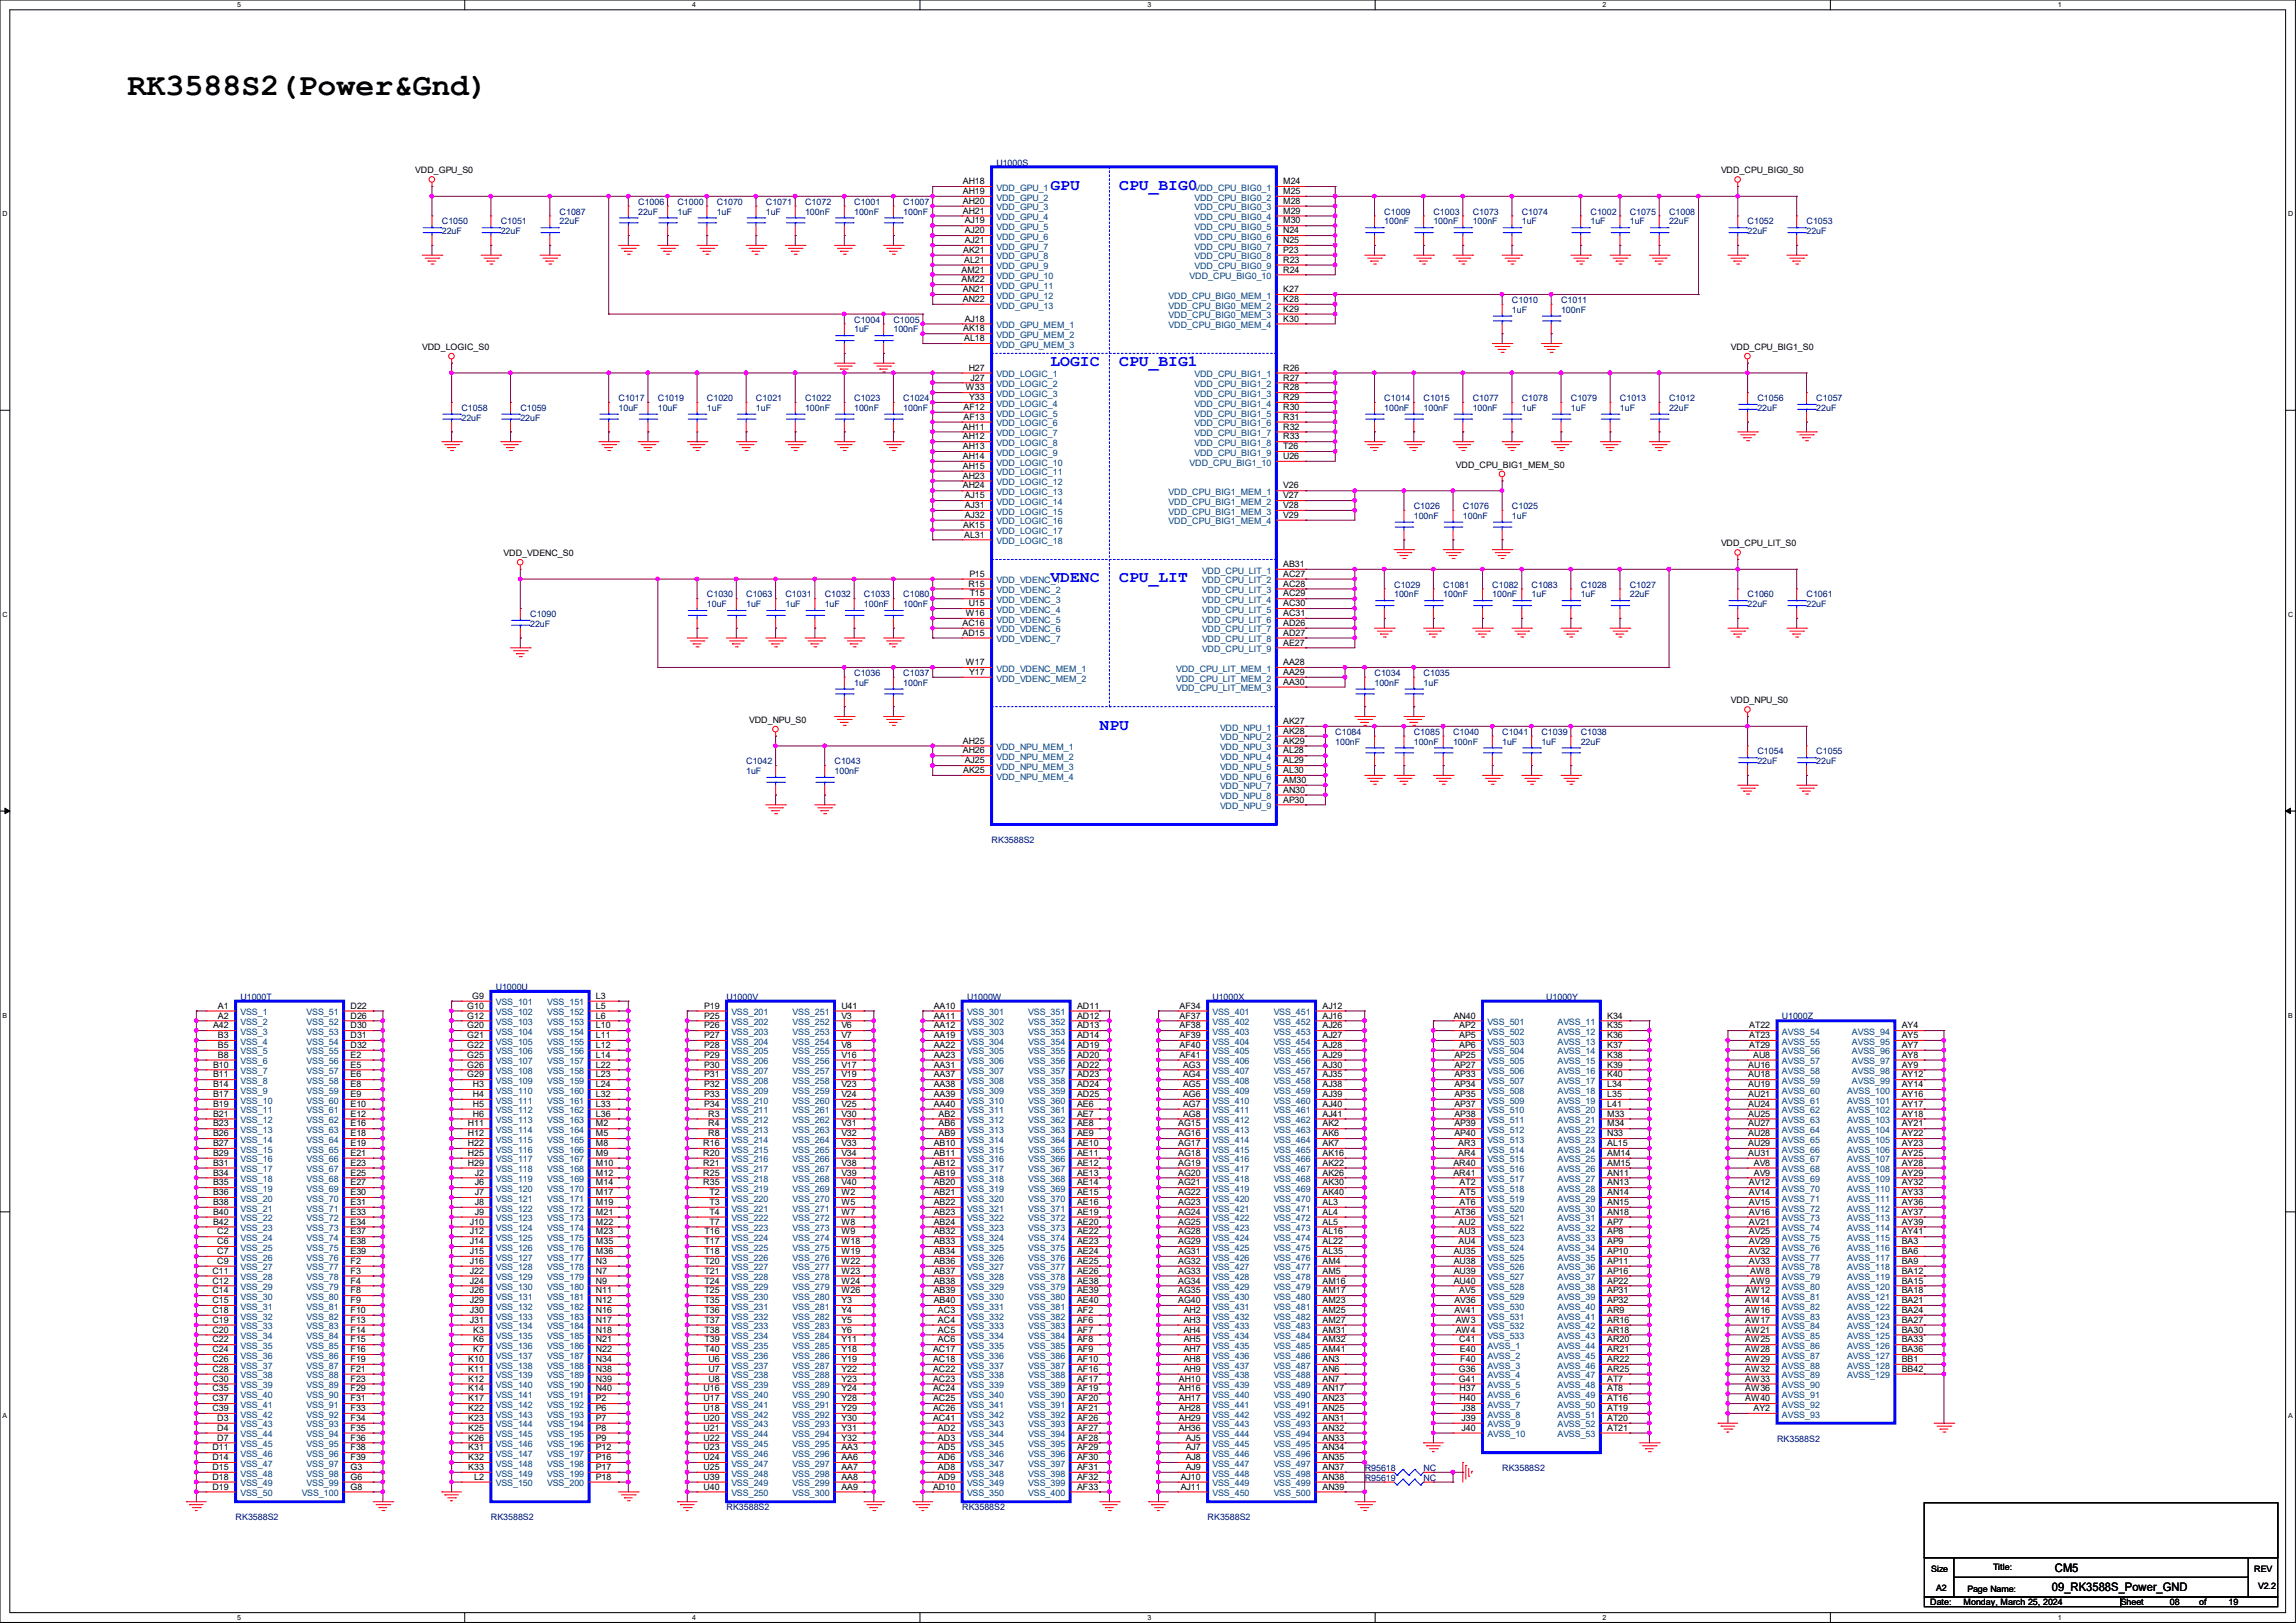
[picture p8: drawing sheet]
<svg xmlns="http://www.w3.org/2000/svg" width="297mm" height="210mm" viewBox="0 0 297 210" stroke-linecap="round" stroke-linejoin="round" font-family="sans-serif">
<defs><g id="words">
<text font-size="4.1" x="16.5" y="12.3">RK3588S2(Power&amp;Gnd)</text>
<g font-size="2" fill="#00f">
<text x="135.9" y="24.6">GPU</text>
<text x="144.8" y="24.6">CPU_BIG0</text>
<text x="135.9" y="47.4">LOGIC</text>
<text x="144.8" y="47.4">CPU_BIG1</text>
<text x="135.9" y="75.4">VDENC</text>
<text x="144.8" y="75.4">CPU_LIT</text>
<text x="142.2" y="94.4">NPU</text>
</g>
<g font-size="1.5">
<text x="265.8" y="203.5">CM5</text>
<text x="265.4" y="205.9">09_RK3588S_Power_GND</text>
</g>
<g font-size="1.1">
<text x="53.7" y="22.4">VDD_GPU_S0</text>
<text x="124.5" y="23.8">AH18</text>
<text x="166" y="23.8">M24</text>
<text x="222.6" y="22.4">VDD_CPU_BIG0_S0</text>
<text x="124.5" y="25.1">AH19</text>
<text x="124.5" y="26.4">AH20</text>
<text x="124.5" y="27.6">AH21</text>
<text x="124.8" y="28.9">AJ19</text>
<text x="166" y="25.1">M25</text>
<text x="166" y="26.4">M28</text>
<text x="166" y="27.6">M29</text>
<text x="166" y="28.9">M30</text>
<text x="124.4" y="35.3">AM21</text>
<text x="124.6" y="32.7">AK21</text>
<text x="124.7" y="34">AL21</text>
<text x="124.8" y="30.2">AJ20</text>
<text x="124.8" y="31.5">AJ21</text>
<text x="166" y="30.2">N24</text>
<text x="166" y="31.5">N25</text>
<text x="166" y="32.7">P23</text>
<text x="166" y="34">R23</text>
<text x="166" y="35.3">R24</text>
<text x="124.4" y="36.5">AM22</text>
<text x="124.5" y="37.8">AN21</text>
<text x="124.5" y="39.1">AN22</text>
<text x="124.8" y="41.6">AJ18</text>
<text x="166" y="37.8">K27</text>
<text x="166" y="39.1">K28</text>
<text x="166" y="40.3">K29</text>
<text x="166" y="41.6">K30</text>
<text x="54.6" y="45.3">VDD_LOGIC_S0</text>
<text x="124.6" y="42.9">AK18</text>
<text x="124.7" y="44.2">AL18</text>
<text x="125.3" y="48">H27</text>
<text x="166" y="48">R26</text>
<text x="223.9" y="45.3">VDD_CPU_BIG1_S0</text>
<text x="124.6" y="53">AF12</text>
<text x="124.9" y="50.5">W33</text>
<text x="125.3" y="51.8">Y33</text>
<text x="125.6" y="49.2">J27</text>
<text x="166" y="49.2">R27</text>
<text x="166" y="50.5">R28</text>
<text x="166" y="51.8">R29</text>
<text x="166" y="53">R30</text>
<text x="124.5" y="55.6">AH11</text>
<text x="124.5" y="56.9">AH12</text>
<text x="124.5" y="58.1">AH13</text>
<text x="124.5" y="59.4">AH14</text>
<text x="124.6" y="54.3">AF13</text>
<text x="166" y="54.3">R31</text>
<text x="166" y="55.6">R32</text>
<text x="166" y="56.9">R33</text>
<text x="166" y="58.1">T26</text>
<text x="166" y="59.4">U26</text>
<text x="124.5" y="60.7">AH15</text>
<text x="124.5" y="61.9">AH23</text>
<text x="124.5" y="63.2">AH24</text>
<text x="124.8" y="64.5">AJ15</text>
<text x="124.8" y="65.7">AJ31</text>
<text x="166" y="63.2">V26</text>
<text x="166" y="64.5">V27</text>
<text x="166" y="65.7">V28</text>
<text x="188.3" y="60.5">VDD_CPU_BIG1_MEM_S0</text>
<text x="65.2" y="72">VDD_VDENC_S0</text>
<text x="124.6" y="68.3">AK15</text>
<text x="124.7" y="69.6">AL31</text>
<text x="124.8" y="67">AJ32</text>
<text x="166" y="67">V29</text>
<text x="222.6" y="70.7">VDD_CPU_LIT_S0</text>
<text x="125.3" y="75.9">R15</text>
<text x="125.4" y="74.6">P15</text>
<text x="125.4" y="77.2">T15</text>
<text x="166" y="73.4">AB31</text>
<text x="166" y="74.6">AC27</text>
<text x="166" y="75.9">AC28</text>
<text x="166" y="77.2">AC29</text>
<text x="124.5" y="81">AC16</text>
<text x="124.5" y="82.3">AD15</text>
<text x="124.9" y="79.7">W16</text>
<text x="125.3" y="78.4">U15</text>
<text x="166" y="78.4">AC30</text>
<text x="166" y="79.7">AC31</text>
<text x="166" y="81">AD26</text>
<text x="166" y="82.3">AD27</text>
<text x="166" y="83.5">AE27</text>
<text x="124.9" y="86.1">W17</text>
<text x="125.3" y="87.3">Y17</text>
<text x="166" y="88.6">AA30</text>
<text x="166" y="86.1">AA28</text>
<text x="166" y="87.3">AA29</text>
<text x="96.9" y="93.6">VDD_NPU_S0</text>
<text x="166" y="93.7">AK27</text>
<text x="166" y="95">AK28</text>
<text x="223.9" y="91">VDD_NPU_S0</text>
<text x="124.5" y="97.5">AH26</text>
<text x="124.5" y="96.2">AH25</text>
<text x="124.6" y="100">AK25</text>
<text x="124.8" y="98.8">AJ25</text>
<text x="166" y="96.2">AK29</text>
<text x="166" y="97.5">AL28</text>
<text x="166" y="98.8">AL29</text>
<text x="166" y="100">AL30</text>
<text x="166" y="101.3">AM30</text>
<text x="166" y="102.6">AN30</text>
<text x="166" y="103.8">AP30</text>
<text x="28.2" y="130.5">A1</text>
<text x="28.2" y="131.8">A2</text>
<text x="45.3" y="130.5">D22</text>
<text x="45.3" y="131.8">D26</text>
<text x="60.5" y="130.5">G10</text>
<text x="60.5" y="131.8">G12</text>
<text x="61.1" y="129.2">G9</text>
<text x="77.1" y="129.2">L3</text>
<text x="77.1" y="130.5">L5</text>
<text x="77.1" y="131.8">L6</text>
<text x="91.1" y="130.5">P19</text>
<text x="91.1" y="131.8">P25</text>
<text x="108.8" y="130.5">U41</text>
<text x="108.8" y="131.8">V3</text>
<text x="120.8" y="130.5">AA10</text>
<text x="120.8" y="131.8">AA11</text>
<text x="139.3" y="130.5">AD11</text>
<text x="139.3" y="131.8">AD12</text>
<text x="152.6" y="130.5">AF34</text>
<text x="152.6" y="131.8">AF37</text>
<text x="171.1" y="130.5">AJ12</text>
<text x="171.1" y="131.8">AJ16</text>
<text x="188" y="131.8">AN40</text>
<text x="207.9" y="131.8">K34</text>
<text x="27.6" y="133.1">A42</text>
<text x="28.2" y="134.3">B3</text>
<text x="28.2" y="135.6">B5</text>
<text x="28.2" y="136.9">B8</text>
<text x="45.3" y="133.1">D30</text>
<text x="45.3" y="134.3">D31</text>
<text x="45.3" y="135.6">D32</text>
<text x="45.3" y="136.9">E2</text>
<text x="60.5" y="133.1">G20</text>
<text x="60.5" y="134.3">G21</text>
<text x="60.5" y="135.6">G22</text>
<text x="60.5" y="136.9">G25</text>
<text x="77.1" y="133.1">L10</text>
<text x="77.1" y="134.3">L11</text>
<text x="77.1" y="135.6">L12</text>
<text x="77.1" y="136.9">L14</text>
<text x="91.1" y="133.1">P26</text>
<text x="91.1" y="134.3">P27</text>
<text x="91.1" y="135.6">P28</text>
<text x="91.1" y="136.9">P29</text>
<text x="108.8" y="133.1">V6</text>
<text x="108.8" y="134.3">V7</text>
<text x="108.8" y="135.6">V8</text>
<text x="108.8" y="136.9">V16</text>
<text x="120.8" y="133.1">AA12</text>
<text x="120.8" y="134.3">AA19</text>
<text x="120.8" y="135.6">AA22</text>
<text x="120.8" y="136.9">AA23</text>
<text x="139.3" y="133.1">AD13</text>
<text x="139.3" y="134.3">AD14</text>
<text x="139.3" y="135.6">AD19</text>
<text x="139.3" y="136.9">AD20</text>
<text x="152.6" y="133.1">AF38</text>
<text x="152.6" y="134.3">AF39</text>
<text x="152.6" y="135.6">AF40</text>
<text x="152.6" y="136.9">AF41</text>
<text x="171.1" y="133.1">AJ26</text>
<text x="171.1" y="134.3">AJ27</text>
<text x="171.1" y="135.6">AJ28</text>
<text x="171.1" y="136.9">AJ29</text>
<text x="188.1" y="136.9">AP25</text>
<text x="188.8" y="133.1">AP2</text>
<text x="188.8" y="134.3">AP5</text>
<text x="188.8" y="135.6">AP6</text>
<text x="207.9" y="133.1">K35</text>
<text x="207.9" y="134.3">K36</text>
<text x="207.9" y="135.6">K37</text>
<text x="207.9" y="136.9">K38</text>
<text x="226.3" y="133.1">AT22</text>
<text x="226.3" y="134.3">AT23</text>
<text x="226.3" y="135.6">AT29</text>
<text x="226.8" y="136.9">AU8</text>
<text x="246" y="133.1">AY4</text>
<text x="246" y="134.3">AY5</text>
<text x="246" y="135.6">AY7</text>
<text x="246" y="136.9">AY8</text>
<text x="27.6" y="138.1">B10</text>
<text x="27.6" y="139.4">B11</text>
<text x="27.6" y="140.7">B14</text>
<text x="27.6" y="141.9">B17</text>
<text x="27.6" y="143.2">B19</text>
<text x="45.3" y="138.1">E5</text>
<text x="45.3" y="139.4">E6</text>
<text x="45.3" y="140.7">E8</text>
<text x="45.3" y="141.9">E9</text>
<text x="45.3" y="143.2">E10</text>
<text x="60.5" y="138.1">G26</text>
<text x="60.5" y="139.4">G29</text>
<text x="61.2" y="140.7">H3</text>
<text x="61.2" y="141.9">H4</text>
<text x="61.2" y="143.2">H5</text>
<text x="77.1" y="138.1">L22</text>
<text x="77.1" y="139.4">L23</text>
<text x="77.1" y="140.7">L24</text>
<text x="77.1" y="141.9">L32</text>
<text x="77.1" y="143.2">L33</text>
<text x="91.1" y="138.1">P30</text>
<text x="91.1" y="139.4">P31</text>
<text x="91.1" y="140.7">P32</text>
<text x="91.1" y="141.9">P33</text>
<text x="91.1" y="143.2">P34</text>
<text x="108.8" y="138.1">V17</text>
<text x="108.8" y="139.4">V19</text>
<text x="108.8" y="140.7">V23</text>
<text x="108.8" y="141.9">V24</text>
<text x="108.8" y="143.2">V25</text>
<text x="120.8" y="138.1">AA31</text>
<text x="120.8" y="139.4">AA37</text>
<text x="120.8" y="140.7">AA38</text>
<text x="120.8" y="141.9">AA39</text>
<text x="120.8" y="143.2">AA40</text>
<text x="139.3" y="138.1">AD22</text>
<text x="139.3" y="139.4">AD23</text>
<text x="139.3" y="140.7">AD24</text>
<text x="139.3" y="141.9">AD25</text>
<text x="139.3" y="143.2">AE6</text>
<text x="153" y="138.1">AG3</text>
<text x="153" y="139.4">AG4</text>
<text x="153" y="140.7">AG5</text>
<text x="153" y="141.9">AG6</text>
<text x="153" y="143.2">AG7</text>
<text x="171.1" y="138.1">AJ30</text>
<text x="171.1" y="139.4">AJ35</text>
<text x="171.1" y="140.7">AJ38</text>
<text x="171.1" y="141.9">AJ39</text>
<text x="171.1" y="143.2">AJ40</text>
<text x="188.1" y="138.1">AP27</text>
<text x="188.1" y="139.4">AP33</text>
<text x="188.1" y="140.7">AP34</text>
<text x="188.1" y="141.9">AP35</text>
<text x="188.1" y="143.2">AP37</text>
<text x="207.9" y="138.1">K39</text>
<text x="207.9" y="139.4">K40</text>
<text x="207.9" y="140.7">L34</text>
<text x="207.9" y="141.9">L35</text>
<text x="207.9" y="143.2">L41</text>
<text x="226.1" y="138.1">AU16</text>
<text x="226.1" y="139.4">AU18</text>
<text x="226.1" y="140.7">AU19</text>
<text x="226.1" y="141.9">AU21</text>
<text x="226.1" y="143.2">AU24</text>
<text x="246" y="138.1">AY9</text>
<text x="246" y="139.4">AY12</text>
<text x="246" y="140.7">AY14</text>
<text x="246" y="141.9">AY16</text>
<text x="246" y="143.2">AY17</text>
<text x="27.6" y="144.5">B21</text>
<text x="27.6" y="145.8">B23</text>
<text x="27.6" y="147">B26</text>
<text x="27.6" y="148.3">B27</text>
<text x="27.6" y="149.6">B29</text>
<text x="45.3" y="144.5">E12</text>
<text x="45.3" y="145.8">E16</text>
<text x="45.3" y="147">E18</text>
<text x="45.3" y="148.3">E19</text>
<text x="45.3" y="149.6">E21</text>
<text x="60.5" y="145.8">H11</text>
<text x="60.5" y="147">H12</text>
<text x="60.5" y="148.3">H22</text>
<text x="60.5" y="149.6">H25</text>
<text x="61.2" y="144.5">H6</text>
<text x="77.1" y="144.5">L36</text>
<text x="77.1" y="145.8">M2</text>
<text x="77.1" y="147">M5</text>
<text x="77.1" y="148.3">M8</text>
<text x="77.1" y="149.6">M9</text>
<text x="91" y="148.3">R16</text>
<text x="91" y="149.6">R20</text>
<text x="91.6" y="144.5">R3</text>
<text x="91.6" y="145.8">R4</text>
<text x="91.6" y="147">R8</text>
<text x="108.8" y="144.5">V30</text>
<text x="108.8" y="145.8">V31</text>
<text x="108.8" y="147">V32</text>
<text x="108.8" y="148.3">V33</text>
<text x="108.8" y="149.6">V34</text>
<text x="120.8" y="148.3">AB10</text>
<text x="120.8" y="149.6">AB11</text>
<text x="121.4" y="144.5">AB2</text>
<text x="121.4" y="145.8">AB6</text>
<text x="121.4" y="147">AB9</text>
<text x="139.3" y="144.5">AE7</text>
<text x="139.3" y="145.8">AE8</text>
<text x="139.3" y="147">AE9</text>
<text x="139.3" y="148.3">AE10</text>
<text x="139.3" y="149.6">AE11</text>
<text x="152.4" y="145.8">AG15</text>
<text x="152.4" y="147">AG16</text>
<text x="152.4" y="148.3">AG17</text>
<text x="152.4" y="149.6">AG18</text>
<text x="153" y="144.5">AG8</text>
<text x="171.1" y="144.5">AJ41</text>
<text x="171.1" y="145.8">AK2</text>
<text x="171.1" y="147">AK6</text>
<text x="171.1" y="148.3">AK7</text>
<text x="171.1" y="149.6">AK16</text>
<text x="188.1" y="144.5">AP38</text>
<text x="188.1" y="145.8">AP39</text>
<text x="188.1" y="147">AP40</text>
<text x="188.6" y="148.3">AR3</text>
<text x="188.6" y="149.6">AR4</text>
<text x="207.9" y="144.5">M33</text>
<text x="207.9" y="145.8">M34</text>
<text x="207.9" y="147">N33</text>
<text x="207.9" y="148.3">AL15</text>
<text x="207.9" y="149.6">AM14</text>
<text x="226.1" y="144.5">AU25</text>
<text x="226.1" y="145.8">AU27</text>
<text x="226.1" y="147">AU28</text>
<text x="226.1" y="148.3">AU29</text>
<text x="226.1" y="149.6">AU31</text>
<text x="246" y="144.5">AY18</text>
<text x="246" y="145.8">AY21</text>
<text x="246" y="147">AY22</text>
<text x="246" y="148.3">AY23</text>
<text x="246" y="149.6">AY25</text>
<text x="27.6" y="150.8">B31</text>
<text x="27.6" y="152.1">B34</text>
<text x="27.6" y="153.4">B35</text>
<text x="27.6" y="154.6">B36</text>
<text x="27.6" y="155.9">B38</text>
<text x="45.3" y="150.8">E23</text>
<text x="45.3" y="152.1">E25</text>
<text x="45.3" y="153.4">E27</text>
<text x="45.3" y="154.6">E30</text>
<text x="45.3" y="155.9">E31</text>
<text x="60.5" y="150.8">H29</text>
<text x="61.4" y="152.1">J2</text>
<text x="61.4" y="153.4">J6</text>
<text x="61.4" y="154.6">J7</text>
<text x="61.4" y="155.9">J8</text>
<text x="77.1" y="150.8">M10</text>
<text x="77.1" y="152.1">M12</text>
<text x="77.1" y="153.4">M14</text>
<text x="77.1" y="154.6">M17</text>
<text x="77.1" y="155.9">M19</text>
<text x="91" y="150.8">R21</text>
<text x="91" y="152.1">R25</text>
<text x="91" y="153.4">R35</text>
<text x="91.8" y="154.6">T2</text>
<text x="91.8" y="155.9">T3</text>
<text x="108.8" y="150.8">V38</text>
<text x="108.8" y="152.1">V39</text>
<text x="108.8" y="153.4">V40</text>
<text x="108.8" y="154.6">W2</text>
<text x="108.8" y="155.9">W5</text>
<text x="120.8" y="150.8">AB12</text>
<text x="120.8" y="152.1">AB19</text>
<text x="120.8" y="153.4">AB20</text>
<text x="120.8" y="154.6">AB21</text>
<text x="120.8" y="155.9">AB22</text>
<text x="139.3" y="150.8">AE12</text>
<text x="139.3" y="152.1">AE13</text>
<text x="139.3" y="153.4">AE14</text>
<text x="139.3" y="154.6">AE15</text>
<text x="139.3" y="155.9">AE16</text>
<text x="152.4" y="150.8">AG19</text>
<text x="152.4" y="152.1">AG20</text>
<text x="152.4" y="153.4">AG21</text>
<text x="152.4" y="154.6">AG22</text>
<text x="152.4" y="155.9">AG23</text>
<text x="171.1" y="150.8">AK22</text>
<text x="171.1" y="152.1">AK26</text>
<text x="171.1" y="153.4">AK30</text>
<text x="171.1" y="154.6">AK40</text>
<text x="171.1" y="155.9">AL3</text>
<text x="188" y="150.8">AR40</text>
<text x="188" y="152.1">AR41</text>
<text x="188.8" y="153.4">AT2</text>
<text x="188.8" y="154.6">AT5</text>
<text x="188.8" y="155.9">AT6</text>
<text x="207.9" y="150.8">AM15</text>
<text x="207.9" y="152.1">AN11</text>
<text x="207.9" y="153.4">AN13</text>
<text x="207.9" y="154.6">AN14</text>
<text x="207.9" y="155.9">AN15</text>
<text x="226.2" y="153.4">AV12</text>
<text x="226.2" y="154.6">AV14</text>
<text x="226.2" y="155.9">AV15</text>
<text x="226.9" y="150.8">AV8</text>
<text x="226.9" y="152.1">AV9</text>
<text x="246" y="150.8">AY28</text>
<text x="246" y="152.1">AY29</text>
<text x="246" y="153.4">AY32</text>
<text x="246" y="154.6">AY33</text>
<text x="246" y="155.9">AY36</text>
<text x="27.6" y="157.2">B40</text>
<text x="27.6" y="158.5">B42</text>
<text x="28.1" y="159.7">C2</text>
<text x="28.1" y="161">C6</text>
<text x="45.3" y="157.2">E33</text>
<text x="45.3" y="158.5">E34</text>
<text x="45.3" y="159.7">E37</text>
<text x="45.3" y="161">E38</text>
<text x="60.8" y="158.5">J10</text>
<text x="60.8" y="159.7">J12</text>
<text x="60.8" y="161">J14</text>
<text x="61.4" y="157.2">J9</text>
<text x="77.1" y="157.2">M21</text>
<text x="77.1" y="158.5">M22</text>
<text x="77.1" y="159.7">M23</text>
<text x="77.1" y="161">M35</text>
<text x="91.1" y="159.7">T16</text>
<text x="91.1" y="161">T17</text>
<text x="91.8" y="157.2">T4</text>
<text x="91.8" y="158.5">T7</text>
<text x="108.8" y="157.2">W7</text>
<text x="108.8" y="158.5">W8</text>
<text x="108.8" y="159.7">W9</text>
<text x="108.8" y="161">W18</text>
<text x="120.8" y="157.2">AB23</text>
<text x="120.8" y="158.5">AB24</text>
<text x="120.8" y="159.7">AB32</text>
<text x="120.8" y="161">AB33</text>
<text x="139.3" y="157.2">AE19</text>
<text x="139.3" y="158.5">AE20</text>
<text x="139.3" y="159.7">AE22</text>
<text x="139.3" y="161">AE23</text>
<text x="152.4" y="157.2">AG24</text>
<text x="152.4" y="158.5">AG25</text>
<text x="152.4" y="159.7">AG28</text>
<text x="152.4" y="161">AG29</text>
<text x="171.1" y="157.2">AL4</text>
<text x="171.1" y="158.5">AL5</text>
<text x="171.1" y="159.7">AL16</text>
<text x="171.1" y="161">AL22</text>
<text x="188.2" y="157.2">AT36</text>
<text x="188.7" y="158.5">AU2</text>
<text x="188.7" y="159.7">AU3</text>
<text x="188.7" y="161">AU4</text>
<text x="207.9" y="157.2">AN18</text>
<text x="207.9" y="158.5">AP7</text>
<text x="207.9" y="159.7">AP8</text>
<text x="207.9" y="161">AP9</text>
<text x="226.2" y="157.2">AV16</text>
<text x="226.2" y="158.5">AV21</text>
<text x="226.2" y="159.7">AV25</text>
<text x="226.2" y="161">AV29</text>
<text x="246" y="157.2">AY37</text>
<text x="246" y="158.5">AY39</text>
<text x="246" y="159.7">AY41</text>
<text x="246" y="161">BA3</text>
<text x="27.5" y="164.8">C11</text>
<text x="27.5" y="166.1">C12</text>
<text x="27.5" y="167.3">C14</text>
<text x="28.1" y="162.3">C7</text>
<text x="28.1" y="163.5">C9</text>
<text x="45.3" y="162.3">E39</text>
<text x="45.3" y="163.5">F2</text>
<text x="45.3" y="164.8">F3</text>
<text x="45.3" y="166.1">F4</text>
<text x="45.3" y="167.3">F8</text>
<text x="60.8" y="162.3">J15</text>
<text x="60.8" y="163.5">J16</text>
<text x="60.8" y="164.8">J22</text>
<text x="60.8" y="166.1">J24</text>
<text x="60.8" y="167.3">J26</text>
<text x="77.1" y="162.3">M36</text>
<text x="77.1" y="163.5">N3</text>
<text x="77.1" y="164.8">N7</text>
<text x="77.1" y="166.1">N9</text>
<text x="77.1" y="167.3">N11</text>
<text x="91.1" y="162.3">T18</text>
<text x="91.1" y="163.5">T20</text>
<text x="91.1" y="164.8">T21</text>
<text x="91.1" y="166.1">T24</text>
<text x="91.1" y="167.3">T25</text>
<text x="108.8" y="162.3">W19</text>
<text x="108.8" y="163.5">W22</text>
<text x="108.8" y="164.8">W23</text>
<text x="108.8" y="166.1">W24</text>
<text x="108.8" y="167.3">W26</text>
<text x="120.8" y="162.3">AB34</text>
<text x="120.8" y="163.5">AB36</text>
<text x="120.8" y="164.8">AB37</text>
<text x="120.8" y="166.1">AB38</text>
<text x="120.8" y="167.3">AB39</text>
<text x="139.3" y="162.3">AE24</text>
<text x="139.3" y="163.5">AE25</text>
<text x="139.3" y="164.8">AE26</text>
<text x="139.3" y="166.1">AE38</text>
<text x="139.3" y="167.3">AE39</text>
<text x="152.4" y="162.3">AG31</text>
<text x="152.4" y="163.5">AG32</text>
<text x="152.4" y="164.8">AG33</text>
<text x="152.4" y="166.1">AG34</text>
<text x="152.4" y="167.3">AG35</text>
<text x="171.1" y="162.3">AL35</text>
<text x="171.1" y="163.5">AM4</text>
<text x="171.1" y="164.8">AM5</text>
<text x="171.1" y="166.1">AM16</text>
<text x="171.1" y="167.3">AM17</text>
<text x="188" y="162.3">AU35</text>
<text x="188" y="163.5">AU38</text>
<text x="188" y="164.8">AU39</text>
<text x="188" y="166.1">AU40</text>
<text x="188.8" y="167.3">AV5</text>
<text x="207.9" y="162.3">AP10</text>
<text x="207.9" y="163.5">AP11</text>
<text x="207.9" y="164.8">AP16</text>
<text x="207.9" y="166.1">AP22</text>
<text x="207.9" y="167.3">AP31</text>
<text x="225.8" y="167.3">AW12</text>
<text x="226.2" y="162.3">AV32</text>
<text x="226.2" y="163.5">AV33</text>
<text x="226.4" y="164.8">AW8</text>
<text x="226.4" y="166.1">AW9</text>
<text x="246" y="162.3">BA6</text>
<text x="246" y="163.5">BA9</text>
<text x="246" y="164.8">BA12</text>
<text x="246" y="166.1">BA15</text>
<text x="246" y="167.3">BA18</text>
<text x="27.5" y="168.6">C15</text>
<text x="27.5" y="169.9">C18</text>
<text x="27.5" y="171.2">C19</text>
<text x="27.5" y="172.4">C20</text>
<text x="27.5" y="173.7">C22</text>
<text x="45.3" y="168.6">F9</text>
<text x="45.3" y="169.9">F10</text>
<text x="45.3" y="171.2">F13</text>
<text x="45.3" y="172.4">F14</text>
<text x="45.3" y="173.7">F15</text>
<text x="60.8" y="168.6">J29</text>
<text x="60.8" y="169.9">J30</text>
<text x="60.8" y="171.2">J31</text>
<text x="61.2" y="172.4">K3</text>
<text x="61.2" y="173.7">K6</text>
<text x="77.1" y="168.6">N12</text>
<text x="77.1" y="169.9">N16</text>
<text x="77.1" y="171.2">N17</text>
<text x="77.1" y="172.4">N18</text>
<text x="77.1" y="173.7">N21</text>
<text x="91.1" y="168.6">T35</text>
<text x="91.1" y="169.9">T36</text>
<text x="91.1" y="171.2">T37</text>
<text x="91.1" y="172.4">T38</text>
<text x="91.1" y="173.7">T39</text>
<text x="108.8" y="168.6">Y3</text>
<text x="108.8" y="169.9">Y4</text>
<text x="108.8" y="171.2">Y5</text>
<text x="108.8" y="172.4">Y6</text>
<text x="108.8" y="173.7">Y11</text>
<text x="120.8" y="168.6">AB40</text>
<text x="121.3" y="169.9">AC3</text>
<text x="121.3" y="171.2">AC4</text>
<text x="121.3" y="172.4">AC5</text>
<text x="121.3" y="173.7">AC6</text>
<text x="139.3" y="168.6">AE40</text>
<text x="139.3" y="169.9">AF2</text>
<text x="139.3" y="171.2">AF6</text>
<text x="139.3" y="172.4">AF7</text>
<text x="139.3" y="173.7">AF8</text>
<text x="152.4" y="168.6">AG40</text>
<text x="153.1" y="169.9">AH2</text>
<text x="153.1" y="171.2">AH3</text>
<text x="153.1" y="172.4">AH4</text>
<text x="153.1" y="173.7">AH5</text>
<text x="171.1" y="168.6">AM23</text>
<text x="171.1" y="169.9">AM25</text>
<text x="171.1" y="171.2">AM27</text>
<text x="171.1" y="172.4">AM31</text>
<text x="171.1" y="173.7">AM32</text>
<text x="188.1" y="168.6">AV36</text>
<text x="188.1" y="169.9">AV41</text>
<text x="188.3" y="171.2">AW3</text>
<text x="188.3" y="172.4">AW4</text>
<text x="188.8" y="173.7">C41</text>
<text x="207.9" y="168.6">AP32</text>
<text x="207.9" y="169.9">AR9</text>
<text x="207.9" y="171.2">AR16</text>
<text x="207.9" y="172.4">AR18</text>
<text x="207.9" y="173.7">AR20</text>
<text x="225.8" y="168.6">AW14</text>
<text x="225.8" y="169.9">AW16</text>
<text x="225.8" y="171.2">AW17</text>
<text x="225.8" y="172.4">AW21</text>
<text x="225.8" y="173.7">AW25</text>
<text x="246" y="168.6">BA21</text>
<text x="246" y="169.9">BA24</text>
<text x="246" y="171.2">BA27</text>
<text x="246" y="172.4">BA30</text>
<text x="246" y="173.7">BA33</text>
<text x="27.5" y="175">C24</text>
<text x="27.5" y="176.2">C26</text>
<text x="27.5" y="177.5">C28</text>
<text x="27.5" y="178.8">C30</text>
<text x="45.3" y="175">F16</text>
<text x="45.3" y="176.2">F19</text>
<text x="45.3" y="177.5">F21</text>
<text x="45.3" y="178.8">F23</text>
<text x="60.6" y="176.2">K10</text>
<text x="60.6" y="177.5">K11</text>
<text x="60.6" y="178.8">K12</text>
<text x="61.2" y="175">K7</text>
<text x="77.1" y="175">N22</text>
<text x="77.1" y="176.2">N34</text>
<text x="77.1" y="177.5">N38</text>
<text x="77.1" y="178.8">N39</text>
<text x="91.1" y="175">T40</text>
<text x="91.7" y="176.2">U6</text>
<text x="91.7" y="177.5">U7</text>
<text x="91.7" y="178.8">U8</text>
<text x="108.8" y="175">Y18</text>
<text x="108.8" y="176.2">Y19</text>
<text x="108.8" y="177.5">Y22</text>
<text x="108.8" y="178.8">Y23</text>
<text x="120.7" y="175">AC17</text>
<text x="120.7" y="176.2">AC18</text>
<text x="120.7" y="177.5">AC22</text>
<text x="120.7" y="178.8">AC23</text>
<text x="139.3" y="175">AF9</text>
<text x="139.3" y="176.2">AF10</text>
<text x="139.3" y="177.5">AF16</text>
<text x="139.3" y="178.8">AF17</text>
<text x="152.5" y="178.8">AH10</text>
<text x="153.1" y="175">AH7</text>
<text x="153.1" y="176.2">AH8</text>
<text x="153.1" y="177.5">AH9</text>
<text x="171.1" y="175">AM41</text>
<text x="171.1" y="176.2">AN3</text>
<text x="171.1" y="177.5">AN6</text>
<text x="171.1" y="178.8">AN7</text>
<text x="188.7" y="177.5">G36</text>
<text x="188.7" y="178.8">G41</text>
<text x="188.8" y="175">E40</text>
<text x="188.9" y="176.2">F40</text>
<text x="207.9" y="175">AR21</text>
<text x="207.9" y="176.2">AR22</text>
<text x="207.9" y="177.5">AR25</text>
<text x="207.9" y="178.8">AT7</text>
<text x="225.8" y="175">AW28</text>
<text x="225.8" y="176.2">AW29</text>
<text x="225.8" y="177.5">AW32</text>
<text x="225.8" y="178.8">AW33</text>
<text x="246" y="175">BA36</text>
<text x="246" y="176.2">BB1</text>
<text x="246" y="177.5">BB42</text>
<text x="27.5" y="180">C35</text>
<text x="27.5" y="181.3">C37</text>
<text x="27.5" y="182.6">C39</text>
<text x="28.1" y="183.9">D3</text>
<text x="28.1" y="185.1">D4</text>
<text x="45.3" y="180">F29</text>
<text x="45.3" y="181.3">F31</text>
<text x="45.3" y="182.6">F33</text>
<text x="45.3" y="183.9">F34</text>
<text x="45.3" y="185.1">F35</text>
<text x="60.6" y="180">K14</text>
<text x="60.6" y="181.3">K17</text>
<text x="60.6" y="182.6">K22</text>
<text x="60.6" y="183.9">K23</text>
<text x="60.6" y="185.1">K25</text>
<text x="77.1" y="180">N40</text>
<text x="77.1" y="181.3">P2</text>
<text x="77.1" y="182.6">P6</text>
<text x="77.1" y="183.9">P7</text>
<text x="77.1" y="185.1">P8</text>
<text x="91" y="180">U16</text>
<text x="91" y="181.3">U17</text>
<text x="91" y="182.6">U18</text>
<text x="91" y="183.9">U20</text>
<text x="91" y="185.1">U21</text>
<text x="108.8" y="180">Y24</text>
<text x="108.8" y="181.3">Y28</text>
<text x="108.8" y="182.6">Y29</text>
<text x="108.8" y="183.9">Y30</text>
<text x="108.8" y="185.1">Y31</text>
<text x="120.7" y="180">AC24</text>
<text x="120.7" y="181.3">AC25</text>
<text x="120.7" y="182.6">AC26</text>
<text x="120.7" y="183.9">AC41</text>
<text x="121.3" y="185.1">AD2</text>
<text x="139.3" y="180">AF19</text>
<text x="139.3" y="181.3">AF20</text>
<text x="139.3" y="182.6">AF21</text>
<text x="139.3" y="183.9">AF26</text>
<text x="139.3" y="185.1">AF27</text>
<text x="152.5" y="180">AH16</text>
<text x="152.5" y="181.3">AH17</text>
<text x="152.5" y="182.6">AH28</text>
<text x="152.5" y="183.9">AH29</text>
<text x="152.5" y="185.1">AH36</text>
<text x="171.1" y="180">AN17</text>
<text x="171.1" y="181.3">AN23</text>
<text x="171.1" y="182.6">AN25</text>
<text x="171.1" y="183.9">AN31</text>
<text x="171.1" y="185.1">AN32</text>
<text x="188.8" y="180">H37</text>
<text x="188.8" y="181.3">H40</text>
<text x="189.1" y="182.6">J38</text>
<text x="189.1" y="183.9">J39</text>
<text x="189.1" y="185.1">J40</text>
<text x="207.9" y="180">AT8</text>
<text x="207.9" y="181.3">AT16</text>
<text x="207.9" y="182.6">AT19</text>
<text x="207.9" y="183.9">AT20</text>
<text x="207.9" y="185.1">AT21</text>
<text x="225.8" y="180">AW36</text>
<text x="225.8" y="181.3">AW40</text>
<text x="226.8" y="182.6">AY2</text>
<text x="27.5" y="187.7">D11</text>
<text x="27.5" y="188.9">D14</text>
<text x="27.5" y="190.2">D15</text>
<text x="27.5" y="191.5">D18</text>
<text x="28.1" y="186.4">D7</text>
<text x="45.3" y="186.4">F36</text>
<text x="45.3" y="187.7">F38</text>
<text x="45.3" y="188.9">F39</text>
<text x="45.3" y="190.2">G3</text>
<text x="45.3" y="191.5">G6</text>
<text x="60.6" y="186.4">K26</text>
<text x="60.6" y="187.7">K31</text>
<text x="60.6" y="188.9">K32</text>
<text x="60.6" y="190.2">K33</text>
<text x="61.3" y="191.5">L2</text>
<text x="77.1" y="186.4">P9</text>
<text x="77.1" y="187.7">P12</text>
<text x="77.1" y="188.9">P16</text>
<text x="77.1" y="190.2">P17</text>
<text x="77.1" y="191.5">P18</text>
<text x="91" y="186.4">U22</text>
<text x="91" y="187.7">U23</text>
<text x="91" y="188.9">U24</text>
<text x="91" y="190.2">U25</text>
<text x="91" y="191.5">U39</text>
<text x="108.8" y="186.4">Y32</text>
<text x="108.8" y="187.7">AA3</text>
<text x="108.8" y="188.9">AA6</text>
<text x="108.8" y="190.2">AA7</text>
<text x="108.8" y="191.5">AA8</text>
<text x="121.3" y="186.4">AD3</text>
<text x="121.3" y="187.7">AD5</text>
<text x="121.3" y="188.9">AD6</text>
<text x="121.3" y="190.2">AD8</text>
<text x="121.3" y="191.5">AD9</text>
<text x="139.3" y="186.4">AF28</text>
<text x="139.3" y="187.7">AF29</text>
<text x="139.3" y="188.9">AF30</text>
<text x="139.3" y="190.2">AF31</text>
<text x="139.3" y="191.5">AF32</text>
<text x="152.7" y="191.5">AJ10</text>
<text x="153.4" y="186.4">AJ5</text>
<text x="153.4" y="187.7">AJ7</text>
<text x="153.4" y="188.9">AJ8</text>
<text x="153.4" y="190.2">AJ9</text>
<text x="171.1" y="186.4">AN33</text>
<text x="171.1" y="187.7">AN34</text>
<text x="171.1" y="188.9">AN35</text>
<text x="171.1" y="190.2">AN37</text>
<text x="171.1" y="191.5">AN38</text>
<text x="27.5" y="192.7">D19</text>
<text x="45.3" y="192.7">G8</text>
<text x="91" y="192.7">U40</text>
<text x="108.8" y="192.7">AA9</text>
<text x="120.7" y="192.7">AD10</text>
<text x="139.3" y="192.7">AF33</text>
<text x="152.7" y="192.7">AJ11</text>
<text x="171.1" y="192.7">AN39</text>
<text x="249.8" y="203.4">Size</text>
<text x="257.8" y="203.2">Title:</text>
<text x="291.6" y="203.4">REV</text>
<text x="249.7" y="207.7">Date:</text>
<text x="250.4" y="205.8">A2</text>
<text x="254" y="207.7">Monday, March 25, 2024</text>
<text x="254.5" y="206">Page Name:</text>
<text x="274.3" y="207.7">Sheet</text>
<text x="280.7" y="207.7">08</text>
<text x="284.5" y="207.7">of</text>
<text x="288.3" y="207.7">19</text>
<text x="292.1" y="205.6">V2.2</text>
</g>
<g font-size="1.1" fill="#00007f">
<text x="128.9" y="21.4">U1000S</text>
<text x="57.1" y="29">C1050</text>
<text x="64.8" y="29">C1051</text>
<text x="72.4" y="27.8">C1087</text>
<text x="72.4" y="29">22uF</text>
<text x="82.5" y="26.5">C1006</text>
<text x="82.5" y="27.8">22uF</text>
<text x="87.6" y="26.5">C1000</text>
<text x="87.6" y="27.8">1uF</text>
<text x="92.7" y="26.5">C1070</text>
<text x="92.7" y="27.8">1uF</text>
<text x="99.1" y="26.5">C1071</text>
<text x="99.1" y="27.8">1uF</text>
<text x="104.1" y="26.5">C1072</text>
<text x="104.1" y="27.8">100nF</text>
<text x="110.5" y="26.5">C1001</text>
<text x="110.5" y="27.8">100nF</text>
<text x="116.8" y="26.5">C1007</text>
<text x="116.8" y="27.8">100nF</text>
<text x="179.1" y="27.8">C1009</text>
<text x="179.1" y="29">100nF</text>
<text x="185.4" y="27.8">C1003</text>
<text x="185.4" y="29">100nF</text>
<text x="190.5" y="27.8">C1073</text>
<text x="190.5" y="29">100nF</text>
<text x="196.8" y="27.8">C1074</text>
<text x="196.8" y="29">1uF</text>
<text x="205.7" y="27.8">C1002</text>
<text x="205.7" y="29">1uF</text>
<text x="210.8" y="27.8">C1075</text>
<text x="210.8" y="29">1uF</text>
<text x="215.9" y="27.8">C1008</text>
<text x="215.9" y="29">22uF</text>
<text x="226.1" y="29">C1052</text>
<text x="233.7" y="29">C1053</text>
<text x="57.1" y="30.3">22uF</text>
<text x="64.8" y="30.3">22uF</text>
<text x="226.1" y="30.3">22uF</text>
<text x="233.7" y="30.3">22uF</text>
<text x="110.5" y="41.7">C1004</text>
<text x="115.6" y="41.7">C1005</text>
<text x="195.6" y="39.2">C1010</text>
<text x="195.6" y="40.5">1uF</text>
<text x="201.9" y="39.2">C1011</text>
<text x="201.9" y="40.5">100nF</text>
<text x="110.5" y="43">1uF</text>
<text x="115.6" y="43">100nF</text>
<text x="59.7" y="53.2">C1058</text>
<text x="67.3" y="53.2">C1059</text>
<text x="80" y="51.9">C1017</text>
<text x="80" y="53.2">10uF</text>
<text x="85.1" y="51.9">C1019</text>
<text x="85.1" y="53.2">10uF</text>
<text x="91.4" y="51.9">C1020</text>
<text x="91.4" y="53.2">1uF</text>
<text x="97.8" y="51.9">C1021</text>
<text x="97.8" y="53.2">1uF</text>
<text x="104.1" y="51.9">C1022</text>
<text x="104.1" y="53.2">100nF</text>
<text x="110.5" y="51.9">C1023</text>
<text x="110.5" y="53.2">100nF</text>
<text x="116.8" y="51.9">C1024</text>
<text x="116.8" y="53.2">100nF</text>
<text x="179.1" y="51.9">C1014</text>
<text x="179.1" y="53.2">100nF</text>
<text x="184.1" y="51.9">C1015</text>
<text x="184.1" y="53.2">100nF</text>
<text x="190.5" y="51.9">C1077</text>
<text x="190.5" y="53.2">100nF</text>
<text x="196.8" y="51.9">C1078</text>
<text x="196.8" y="53.2">1uF</text>
<text x="203.2" y="51.9">C1079</text>
<text x="203.2" y="53.2">1uF</text>
<text x="209.5" y="51.9">C1013</text>
<text x="209.5" y="53.2">1uF</text>
<text x="215.9" y="51.9">C1012</text>
<text x="215.9" y="53.2">22uF</text>
<text x="227.3" y="51.9">C1056</text>
<text x="227.3" y="53.2">22uF</text>
<text x="234.9" y="51.9">C1057</text>
<text x="234.9" y="53.2">22uF</text>
<text x="59.7" y="54.4">22uF</text>
<text x="67.3" y="54.4">22uF</text>
<text x="182.9" y="65.9">C1026</text>
<text x="189.2" y="65.9">C1076</text>
<text x="195.6" y="65.9">C1025</text>
<text x="182.9" y="67.1">100nF</text>
<text x="189.2" y="67.1">100nF</text>
<text x="195.6" y="67.1">1uF</text>
<text x="91.4" y="77.3">C1030</text>
<text x="96.5" y="77.3">C1063</text>
<text x="101.6" y="77.3">C1031</text>
<text x="106.7" y="77.3">C1032</text>
<text x="111.8" y="77.3">C1033</text>
<text x="116.8" y="77.3">C1080</text>
<text x="180.3" y="76">C1029</text>
<text x="180.3" y="77.3">100nF</text>
<text x="186.7" y="76">C1081</text>
<text x="186.7" y="77.3">100nF</text>
<text x="193" y="76">C1082</text>
<text x="193" y="77.3">100nF</text>
<text x="198.1" y="76">C1083</text>
<text x="198.1" y="77.3">1uF</text>
<text x="204.5" y="76">C1028</text>
<text x="204.5" y="77.3">1uF</text>
<text x="210.8" y="76">C1027</text>
<text x="210.8" y="77.3">22uF</text>
<text x="226.1" y="77.3">C1060</text>
<text x="233.7" y="77.3">C1061</text>
<text x="68.6" y="79.8">C1090</text>
<text x="68.6" y="81.1">22uF</text>
<text x="91.4" y="78.6">10uF</text>
<text x="96.5" y="78.6">1uF</text>
<text x="101.6" y="78.6">1uF</text>
<text x="106.7" y="78.6">1uF</text>
<text x="111.8" y="78.6">100nF</text>
<text x="116.8" y="78.6">100nF</text>
<text x="226.1" y="78.6">22uF</text>
<text x="233.7" y="78.6">22uF</text>
<text x="110.5" y="87.5">C1036</text>
<text x="110.5" y="88.7">1uF</text>
<text x="116.8" y="87.5">C1037</text>
<text x="116.8" y="88.7">100nF</text>
<text x="177.8" y="87.5">C1034</text>
<text x="177.8" y="88.7">100nF</text>
<text x="184.1" y="87.5">C1035</text>
<text x="184.1" y="88.7">1uF</text>
<text x="172.7" y="95.1">C1084</text>
<text x="182.9" y="95.1">C1085</text>
<text x="188" y="95.1">C1040</text>
<text x="194.3" y="95.1">C1041</text>
<text x="199.4" y="95.1">C1039</text>
<text x="204.5" y="95.1">C1038</text>
<text x="96.5" y="98.9">C1042</text>
<text x="96.5" y="100.2">1uF</text>
<text x="107.9" y="98.9">C1043</text>
<text x="107.9" y="100.2">100nF</text>
<text x="172.7" y="96.4">100nF</text>
<text x="182.9" y="96.4">100nF</text>
<text x="188" y="96.4">100nF</text>
<text x="194.3" y="96.4">1uF</text>
<text x="199.4" y="96.4">1uF</text>
<text x="204.5" y="96.4">22uF</text>
<text x="227.3" y="97.6">C1054</text>
<text x="227.3" y="98.9">22uF</text>
<text x="234.9" y="97.6">C1055</text>
<text x="234.9" y="98.9">22uF</text>
<text x="128.3" y="109.1">RK3588S2</text>
<text x="31.1" y="129.4">U1000T</text>
<text x="64.1" y="128.1">U1000U</text>
<text x="94" y="129.4">U1000V</text>
<text x="125.1" y="129.4">U1000W</text>
<text x="156.8" y="129.4">U1000X</text>
<text x="200" y="129.4">U1000Y</text>
<text x="230.5" y="131.9">U1000Z</text>
<text x="176.5" y="191.6">R95619</text>
<text x="176.5" y="190.3">R95618</text>
<text x="184.1" y="191.6">NC</text>
<text x="184.1" y="190.3">NC</text>
<text x="194.3" y="190.3">RK3588S2</text>
<text x="229.9" y="186.5">RK3588S2</text>
<text x="30.5" y="196.7">RK3588S2</text>
<text x="63.5" y="196.7">RK3588S2</text>
<text x="94" y="195.4">RK3588S2</text>
<text x="124.5" y="195.4">RK3588S2</text>
<text x="156.2" y="196.7">RK3588S2</text>
</g>
<g font-size="1.1" fill="#003f7f">
<text x="128.9" y="24.7">VDD_GPU_1</text>
<text x="128.9" y="26">VDD_GPU_2</text>
<text x="128.9" y="27.2">VDD_GPU_3</text>
<text x="128.9" y="28.5">VDD_GPU_4</text>
<text x="128.9" y="29.8">VDD_GPU_5</text>
<text x="154.5" y="24.7">VDD_CPU_BIG0_1</text>
<text x="154.5" y="26">VDD_CPU_BIG0_2</text>
<text x="154.5" y="27.2">VDD_CPU_BIG0_3</text>
<text x="154.5" y="28.5">VDD_CPU_BIG0_4</text>
<text x="154.5" y="29.8">VDD_CPU_BIG0_5</text>
<text x="128.9" y="31">VDD_GPU_6</text>
<text x="128.9" y="32.3">VDD_GPU_7</text>
<text x="128.9" y="33.6">VDD_GPU_8</text>
<text x="128.9" y="34.8">VDD_GPU_9</text>
<text x="154.5" y="31">VDD_CPU_BIG0_6</text>
<text x="154.5" y="32.3">VDD_CPU_BIG0_7</text>
<text x="154.5" y="33.6">VDD_CPU_BIG0_8</text>
<text x="154.5" y="34.8">VDD_CPU_BIG0_9</text>
<text x="128.9" y="36.1">VDD_GPU_10</text>
<text x="128.9" y="37.4">VDD_GPU_11</text>
<text x="128.9" y="38.7">VDD_GPU_12</text>
<text x="128.9" y="39.9">VDD_GPU_13</text>
<text x="151.2" y="38.7">VDD_CPU_BIG0_MEM_1</text>
<text x="151.2" y="39.9">VDD_CPU_BIG0_MEM_2</text>
<text x="151.2" y="41.2">VDD_CPU_BIG0_MEM_3</text>
<text x="153.9" y="36.1">VDD_CPU_BIG0_10</text>
<text x="128.9" y="42.5">VDD_GPU_MEM_1</text>
<text x="128.9" y="43.7">VDD_GPU_MEM_2</text>
<text x="128.9" y="45">VDD_GPU_MEM_3</text>
<text x="151.2" y="42.5">VDD_CPU_BIG0_MEM_4</text>
<text x="128.9" y="48.8">VDD_LOGIC_1</text>
<text x="128.9" y="50.1">VDD_LOGIC_2</text>
<text x="128.9" y="51.4">VDD_LOGIC_3</text>
<text x="128.9" y="52.6">VDD_LOGIC_4</text>
<text x="128.9" y="53.9">VDD_LOGIC_5</text>
<text x="154.5" y="48.8">VDD_CPU_BIG1_1</text>
<text x="154.5" y="50.1">VDD_CPU_BIG1_2</text>
<text x="154.5" y="51.4">VDD_CPU_BIG1_3</text>
<text x="154.5" y="52.6">VDD_CPU_BIG1_4</text>
<text x="154.5" y="53.9">VDD_CPU_BIG1_5</text>
<text x="128.9" y="55.2">VDD_LOGIC_6</text>
<text x="128.9" y="56.4">VDD_LOGIC_7</text>
<text x="128.9" y="57.7">VDD_LOGIC_8</text>
<text x="128.9" y="59">VDD_LOGIC_9</text>
<text x="154.5" y="55.2">VDD_CPU_BIG1_6</text>
<text x="154.5" y="56.4">VDD_CPU_BIG1_7</text>
<text x="154.5" y="57.7">VDD_CPU_BIG1_8</text>
<text x="154.5" y="59">VDD_CPU_BIG1_9</text>
<text x="128.9" y="60.2">VDD_LOGIC_10</text>
<text x="128.9" y="61.5">VDD_LOGIC_11</text>
<text x="128.9" y="62.8">VDD_LOGIC_12</text>
<text x="128.9" y="64.1">VDD_LOGIC_13</text>
<text x="128.9" y="65.3">VDD_LOGIC_14</text>
<text x="151.2" y="64.1">VDD_CPU_BIG1_MEM_1</text>
<text x="151.2" y="65.3">VDD_CPU_BIG1_MEM_2</text>
<text x="153.9" y="60.2">VDD_CPU_BIG1_10</text>
<text x="128.9" y="70.4">VDD_LOGIC_18</text>
<text x="128.9" y="66.6">VDD_LOGIC_15</text>
<text x="128.9" y="67.9">VDD_LOGIC_16</text>
<text x="128.9" y="69.1">VDD_LOGIC_17</text>
<text x="151.2" y="66.6">VDD_CPU_BIG1_MEM_3</text>
<text x="151.2" y="67.9">VDD_CPU_BIG1_MEM_4</text>
<text x="128.9" y="75.5">VDD_VDENC_1</text>
<text x="128.9" y="76.8">VDD_VDENC_2</text>
<text x="155.5" y="74.2">VDD_CPU_LIT_1</text>
<text x="155.5" y="75.5">VDD_CPU_LIT_2</text>
<text x="155.5" y="76.8">VDD_CPU_LIT_3</text>
<text x="128.9" y="80.6">VDD_VDENC_5</text>
<text x="128.9" y="78">VDD_VDENC_3</text>
<text x="128.9" y="79.3">VDD_VDENC_4</text>
<text x="128.9" y="81.8">VDD_VDENC_6</text>
<text x="128.9" y="83.1">VDD_VDENC_7</text>
<text x="155.5" y="78">VDD_CPU_LIT_4</text>
<text x="155.5" y="79.3">VDD_CPU_LIT_5</text>
<text x="155.5" y="80.6">VDD_CPU_LIT_6</text>
<text x="155.5" y="81.8">VDD_CPU_LIT_7</text>
<text x="155.5" y="83.1">VDD_CPU_LIT_8</text>
<text x="128.9" y="86.9">VDD_VDENC_MEM_1</text>
<text x="128.9" y="88.2">VDD_VDENC_MEM_2</text>
<text x="152.1" y="89.5">VDD_CPU_LIT_MEM_3</text>
<text x="152.1" y="86.9">VDD_CPU_LIT_MEM_1</text>
<text x="152.1" y="88.2">VDD_CPU_LIT_MEM_2</text>
<text x="155.5" y="84.4">VDD_CPU_LIT_9</text>
<text x="157.8" y="94.5">VDD_NPU_1</text>
<text x="157.8" y="95.8">VDD_NPU_2</text>
<text x="128.9" y="100.9">VDD_NPU_MEM_4</text>
<text x="128.9" y="99.6">VDD_NPU_MEM_3</text>
<text x="128.9" y="98.3">VDD_NPU_MEM_2</text>
<text x="128.9" y="97.1">VDD_NPU_MEM_1</text>
<text x="157.8" y="97.1">VDD_NPU_3</text>
<text x="157.8" y="98.3">VDD_NPU_4</text>
<text x="157.8" y="99.6">VDD_NPU_5</text>
<text x="157.8" y="100.9">VDD_NPU_6</text>
<text x="157.8" y="102.2">VDD_NPU_7</text>
<text x="157.8" y="103.4">VDD_NPU_8</text>
<text x="157.8" y="104.7">VDD_NPU_9</text>
<text x="31.1" y="131.4">VSS_1</text>
<text x="39.7" y="131.4">VSS_51</text>
<text x="64.1" y="130.1">VSS_101</text>
<text x="64.1" y="131.4">VSS_102</text>
<text x="70.8" y="130.1">VSS_151</text>
<text x="70.8" y="131.4">VSS_152</text>
<text x="94.6" y="131.4">VSS_201</text>
<text x="102.5" y="131.4">VSS_251</text>
<text x="125.1" y="131.4">VSS_301</text>
<text x="133" y="131.4">VSS_351</text>
<text x="156.8" y="131.4">VSS_401</text>
<text x="164.8" y="131.4">VSS_451</text>
<text x="31.1" y="132.6">VSS_2</text>
<text x="31.1" y="133.9">VSS_3</text>
<text x="31.1" y="135.2">VSS_4</text>
<text x="31.1" y="136.4">VSS_5</text>
<text x="31.1" y="137.7">VSS_6</text>
<text x="39.7" y="132.6">VSS_52</text>
<text x="39.7" y="133.9">VSS_53</text>
<text x="39.7" y="135.2">VSS_54</text>
<text x="39.7" y="136.4">VSS_55</text>
<text x="39.7" y="137.7">VSS_56</text>
<text x="64.1" y="132.6">VSS_103</text>
<text x="64.1" y="133.9">VSS_104</text>
<text x="64.1" y="135.2">VSS_105</text>
<text x="64.1" y="136.4">VSS_106</text>
<text x="64.1" y="137.7">VSS_107</text>
<text x="70.8" y="132.6">VSS_153</text>
<text x="70.8" y="133.9">VSS_154</text>
<text x="70.8" y="135.2">VSS_155</text>
<text x="70.8" y="136.4">VSS_156</text>
<text x="70.8" y="137.7">VSS_157</text>
<text x="94.6" y="132.6">VSS_202</text>
<text x="94.6" y="133.9">VSS_203</text>
<text x="94.6" y="135.2">VSS_204</text>
<text x="94.6" y="136.4">VSS_205</text>
<text x="94.6" y="137.7">VSS_206</text>
<text x="102.5" y="132.6">VSS_252</text>
<text x="102.5" y="133.9">VSS_253</text>
<text x="102.5" y="135.2">VSS_254</text>
<text x="102.5" y="136.4">VSS_255</text>
<text x="102.5" y="137.7">VSS_256</text>
<text x="125.1" y="132.6">VSS_302</text>
<text x="125.1" y="133.9">VSS_303</text>
<text x="125.1" y="135.2">VSS_304</text>
<text x="125.1" y="136.4">VSS_305</text>
<text x="125.1" y="137.7">VSS_306</text>
<text x="133" y="132.6">VSS_352</text>
<text x="133" y="133.9">VSS_353</text>
<text x="133" y="135.2">VSS_354</text>
<text x="133" y="136.4">VSS_355</text>
<text x="133" y="137.7">VSS_356</text>
<text x="156.8" y="132.6">VSS_402</text>
<text x="156.8" y="133.9">VSS_403</text>
<text x="156.8" y="135.2">VSS_404</text>
<text x="156.8" y="136.4">VSS_405</text>
<text x="156.8" y="137.7">VSS_406</text>
<text x="164.8" y="132.6">VSS_452</text>
<text x="164.8" y="133.9">VSS_453</text>
<text x="164.8" y="135.2">VSS_454</text>
<text x="164.8" y="136.4">VSS_455</text>
<text x="164.8" y="137.7">VSS_456</text>
<text x="192.4" y="132.6">VSS_501</text>
<text x="192.4" y="133.9">VSS_502</text>
<text x="192.4" y="135.2">VSS_503</text>
<text x="192.4" y="136.4">VSS_504</text>
<text x="192.4" y="137.7">VSS_505</text>
<text x="201.5" y="132.6">AVSS_11</text>
<text x="201.5" y="133.9">AVSS_12</text>
<text x="201.5" y="135.2">AVSS_13</text>
<text x="201.5" y="136.4">AVSS_14</text>
<text x="201.5" y="137.7">AVSS_15</text>
<text x="230.5" y="133.9">AVSS_54</text>
<text x="230.5" y="135.2">AVSS_55</text>
<text x="230.5" y="136.4">AVSS_56</text>
<text x="230.5" y="137.7">AVSS_57</text>
<text x="239.6" y="133.9">AVSS_94</text>
<text x="239.6" y="135.2">AVSS_95</text>
<text x="239.6" y="136.4">AVSS_96</text>
<text x="239.6" y="137.7">AVSS_97</text>
<text x="31.1" y="139">VSS_7</text>
<text x="31.1" y="140.3">VSS_8</text>
<text x="31.1" y="141.5">VSS_9</text>
<text x="31.1" y="142.8">VSS_10</text>
<text x="39.7" y="139">VSS_57</text>
<text x="39.7" y="140.3">VSS_58</text>
<text x="39.7" y="141.5">VSS_59</text>
<text x="39.7" y="142.8">VSS_60</text>
<text x="64.1" y="139">VSS_108</text>
<text x="64.1" y="140.3">VSS_109</text>
<text x="64.1" y="141.5">VSS_110</text>
<text x="64.1" y="142.8">VSS_111</text>
<text x="70.8" y="139">VSS_158</text>
<text x="70.8" y="140.3">VSS_159</text>
<text x="70.8" y="141.5">VSS_160</text>
<text x="70.8" y="142.8">VSS_161</text>
<text x="94.6" y="139">VSS_207</text>
<text x="94.6" y="140.3">VSS_208</text>
<text x="94.6" y="141.5">VSS_209</text>
<text x="94.6" y="142.8">VSS_210</text>
<text x="102.5" y="139">VSS_257</text>
<text x="102.5" y="140.3">VSS_258</text>
<text x="102.5" y="141.5">VSS_259</text>
<text x="102.5" y="142.8">VSS_260</text>
<text x="125.1" y="139">VSS_307</text>
<text x="125.1" y="140.3">VSS_308</text>
<text x="125.1" y="141.5">VSS_309</text>
<text x="125.1" y="142.8">VSS_310</text>
<text x="133" y="139">VSS_357</text>
<text x="133" y="140.3">VSS_358</text>
<text x="133" y="141.5">VSS_359</text>
<text x="133" y="142.8">VSS_360</text>
<text x="156.8" y="139">VSS_407</text>
<text x="156.8" y="140.3">VSS_408</text>
<text x="156.8" y="141.5">VSS_409</text>
<text x="156.8" y="142.8">VSS_410</text>
<text x="164.8" y="139">VSS_457</text>
<text x="164.8" y="140.3">VSS_458</text>
<text x="164.8" y="141.5">VSS_459</text>
<text x="164.8" y="142.8">VSS_460</text>
<text x="192.4" y="139">VSS_506</text>
<text x="192.4" y="140.3">VSS_507</text>
<text x="192.4" y="141.5">VSS_508</text>
<text x="192.4" y="142.8">VSS_509</text>
<text x="201.5" y="139">AVSS_16</text>
<text x="201.5" y="140.3">AVSS_17</text>
<text x="201.5" y="141.5">AVSS_18</text>
<text x="201.5" y="142.8">AVSS_19</text>
<text x="230.5" y="139">AVSS_58</text>
<text x="230.5" y="140.3">AVSS_59</text>
<text x="230.5" y="141.5">AVSS_60</text>
<text x="230.5" y="142.8">AVSS_61</text>
<text x="238.9" y="141.5">AVSS_100</text>
<text x="238.9" y="142.8">AVSS_101</text>
<text x="239.6" y="139">AVSS_98</text>
<text x="239.6" y="140.3">AVSS_99</text>
<text x="31.1" y="144.1">VSS_11</text>
<text x="31.1" y="145.3">VSS_12</text>
<text x="31.1" y="146.6">VSS_13</text>
<text x="31.1" y="147.9">VSS_14</text>
<text x="31.1" y="149.1">VSS_15</text>
<text x="39.7" y="144.1">VSS_61</text>
<text x="39.7" y="145.3">VSS_62</text>
<text x="39.7" y="146.6">VSS_63</text>
<text x="39.7" y="147.9">VSS_64</text>
<text x="39.7" y="149.1">VSS_65</text>
<text x="64.1" y="144.1">VSS_112</text>
<text x="64.1" y="145.3">VSS_113</text>
<text x="64.1" y="146.6">VSS_114</text>
<text x="64.1" y="147.9">VSS_115</text>
<text x="64.1" y="149.1">VSS_116</text>
<text x="70.8" y="144.1">VSS_162</text>
<text x="70.8" y="145.3">VSS_163</text>
<text x="70.8" y="146.6">VSS_164</text>
<text x="70.8" y="147.9">VSS_165</text>
<text x="70.8" y="149.1">VSS_166</text>
<text x="94.6" y="144.1">VSS_211</text>
<text x="94.6" y="145.3">VSS_212</text>
<text x="94.6" y="146.6">VSS_213</text>
<text x="94.6" y="147.9">VSS_214</text>
<text x="94.6" y="149.1">VSS_215</text>
<text x="102.5" y="144.1">VSS_261</text>
<text x="102.5" y="145.3">VSS_262</text>
<text x="102.5" y="146.6">VSS_263</text>
<text x="102.5" y="147.9">VSS_264</text>
<text x="102.5" y="149.1">VSS_265</text>
<text x="125.1" y="144.1">VSS_311</text>
<text x="125.1" y="145.3">VSS_312</text>
<text x="125.1" y="146.6">VSS_313</text>
<text x="125.1" y="147.9">VSS_314</text>
<text x="125.1" y="149.1">VSS_315</text>
<text x="133" y="144.1">VSS_361</text>
<text x="133" y="145.3">VSS_362</text>
<text x="133" y="146.6">VSS_363</text>
<text x="133" y="147.9">VSS_364</text>
<text x="133" y="149.1">VSS_365</text>
<text x="156.8" y="144.1">VSS_411</text>
<text x="156.8" y="145.3">VSS_412</text>
<text x="156.8" y="146.6">VSS_413</text>
<text x="156.8" y="147.9">VSS_414</text>
<text x="156.8" y="149.1">VSS_415</text>
<text x="164.8" y="144.1">VSS_461</text>
<text x="164.8" y="145.3">VSS_462</text>
<text x="164.8" y="146.6">VSS_463</text>
<text x="164.8" y="147.9">VSS_464</text>
<text x="164.8" y="149.1">VSS_465</text>
<text x="192.4" y="144.1">VSS_510</text>
<text x="192.4" y="145.3">VSS_511</text>
<text x="192.4" y="146.6">VSS_512</text>
<text x="192.4" y="147.9">VSS_513</text>
<text x="192.4" y="149.1">VSS_514</text>
<text x="201.5" y="144.1">AVSS_20</text>
<text x="201.5" y="145.3">AVSS_21</text>
<text x="201.5" y="146.6">AVSS_22</text>
<text x="201.5" y="147.9">AVSS_23</text>
<text x="201.5" y="149.1">AVSS_24</text>
<text x="230.5" y="144.1">AVSS_62</text>
<text x="230.5" y="145.3">AVSS_63</text>
<text x="230.5" y="146.6">AVSS_64</text>
<text x="230.5" y="147.9">AVSS_65</text>
<text x="230.5" y="149.1">AVSS_66</text>
<text x="238.9" y="144.1">AVSS_102</text>
<text x="238.9" y="145.3">AVSS_103</text>
<text x="238.9" y="146.6">AVSS_104</text>
<text x="238.9" y="147.9">AVSS_105</text>
<text x="238.9" y="149.1">AVSS_106</text>
<text x="31.1" y="150.4">VSS_16</text>
<text x="31.1" y="151.7">VSS_17</text>
<text x="31.1" y="153">VSS_18</text>
<text x="31.1" y="154.2">VSS_19</text>
<text x="31.1" y="155.5">VSS_20</text>
<text x="39.7" y="150.4">VSS_66</text>
<text x="39.7" y="151.7">VSS_67</text>
<text x="39.7" y="153">VSS_68</text>
<text x="39.7" y="154.2">VSS_69</text>
<text x="39.7" y="155.5">VSS_70</text>
<text x="64.1" y="150.4">VSS_117</text>
<text x="64.1" y="151.7">VSS_118</text>
<text x="64.1" y="153">VSS_119</text>
<text x="64.1" y="154.2">VSS_120</text>
<text x="64.1" y="155.5">VSS_121</text>
<text x="70.8" y="150.4">VSS_167</text>
<text x="70.8" y="151.7">VSS_168</text>
<text x="70.8" y="153">VSS_169</text>
<text x="70.8" y="154.2">VSS_170</text>
<text x="70.8" y="155.5">VSS_171</text>
<text x="94.6" y="150.4">VSS_216</text>
<text x="94.6" y="151.7">VSS_217</text>
<text x="94.6" y="153">VSS_218</text>
<text x="94.6" y="154.2">VSS_219</text>
<text x="94.6" y="155.5">VSS_220</text>
<text x="102.5" y="150.4">VSS_266</text>
<text x="102.5" y="151.7">VSS_267</text>
<text x="102.5" y="153">VSS_268</text>
<text x="102.5" y="154.2">VSS_269</text>
<text x="102.5" y="155.5">VSS_270</text>
<text x="125.1" y="150.4">VSS_316</text>
<text x="125.1" y="151.7">VSS_317</text>
<text x="125.1" y="153">VSS_318</text>
<text x="125.1" y="154.2">VSS_319</text>
<text x="125.1" y="155.5">VSS_320</text>
<text x="133" y="150.4">VSS_366</text>
<text x="133" y="151.7">VSS_367</text>
<text x="133" y="153">VSS_368</text>
<text x="133" y="154.2">VSS_369</text>
<text x="133" y="155.5">VSS_370</text>
<text x="156.8" y="150.4">VSS_416</text>
<text x="156.8" y="151.7">VSS_417</text>
<text x="156.8" y="153">VSS_418</text>
<text x="156.8" y="154.2">VSS_419</text>
<text x="156.8" y="155.5">VSS_420</text>
<text x="164.8" y="150.4">VSS_466</text>
<text x="164.8" y="151.7">VSS_467</text>
<text x="164.8" y="153">VSS_468</text>
<text x="164.8" y="154.2">VSS_469</text>
<text x="164.8" y="155.5">VSS_470</text>
<text x="192.4" y="150.4">VSS_515</text>
<text x="192.4" y="151.7">VSS_516</text>
<text x="192.4" y="153">VSS_517</text>
<text x="192.4" y="154.2">VSS_518</text>
<text x="192.4" y="155.5">VSS_519</text>
<text x="201.5" y="150.4">AVSS_25</text>
<text x="201.5" y="151.7">AVSS_26</text>
<text x="201.5" y="153">AVSS_27</text>
<text x="201.5" y="154.2">AVSS_28</text>
<text x="201.5" y="155.5">AVSS_29</text>
<text x="230.5" y="150.4">AVSS_67</text>
<text x="230.5" y="151.7">AVSS_68</text>
<text x="230.5" y="153">AVSS_69</text>
<text x="230.5" y="154.2">AVSS_70</text>
<text x="230.5" y="155.5">AVSS_71</text>
<text x="238.9" y="150.4">AVSS_107</text>
<text x="238.9" y="151.7">AVSS_108</text>
<text x="238.9" y="153">AVSS_109</text>
<text x="238.9" y="154.2">AVSS_110</text>
<text x="238.9" y="155.5">AVSS_111</text>
<text x="31.1" y="156.8">VSS_21</text>
<text x="31.1" y="158">VSS_22</text>
<text x="31.1" y="159.3">VSS_23</text>
<text x="31.1" y="160.6">VSS_24</text>
<text x="31.1" y="161.8">VSS_25</text>
<text x="39.7" y="156.8">VSS_71</text>
<text x="39.7" y="158">VSS_72</text>
<text x="39.7" y="159.3">VSS_73</text>
<text x="39.7" y="160.6">VSS_74</text>
<text x="39.7" y="161.8">VSS_75</text>
<text x="64.1" y="156.8">VSS_122</text>
<text x="64.1" y="158">VSS_123</text>
<text x="64.1" y="159.3">VSS_124</text>
<text x="64.1" y="160.6">VSS_125</text>
<text x="64.1" y="161.8">VSS_126</text>
<text x="70.8" y="156.8">VSS_172</text>
<text x="70.8" y="158">VSS_173</text>
<text x="70.8" y="159.3">VSS_174</text>
<text x="70.8" y="160.6">VSS_175</text>
<text x="70.8" y="161.8">VSS_176</text>
<text x="94.6" y="156.8">VSS_221</text>
<text x="94.6" y="158">VSS_222</text>
<text x="94.6" y="159.3">VSS_223</text>
<text x="94.6" y="160.6">VSS_224</text>
<text x="94.6" y="161.8">VSS_225</text>
<text x="102.5" y="156.8">VSS_271</text>
<text x="102.5" y="158">VSS_272</text>
<text x="102.5" y="159.3">VSS_273</text>
<text x="102.5" y="160.6">VSS_274</text>
<text x="102.5" y="161.8">VSS_275</text>
<text x="125.1" y="156.8">VSS_321</text>
<text x="125.1" y="158">VSS_322</text>
<text x="125.1" y="159.3">VSS_323</text>
<text x="125.1" y="160.6">VSS_324</text>
<text x="125.1" y="161.8">VSS_325</text>
<text x="133" y="156.8">VSS_371</text>
<text x="133" y="158">VSS_372</text>
<text x="133" y="159.3">VSS_373</text>
<text x="133" y="160.6">VSS_374</text>
<text x="133" y="161.8">VSS_375</text>
<text x="156.8" y="156.8">VSS_421</text>
<text x="156.8" y="158">VSS_422</text>
<text x="156.8" y="159.3">VSS_423</text>
<text x="156.8" y="160.6">VSS_424</text>
<text x="156.8" y="161.8">VSS_425</text>
<text x="164.8" y="156.8">VSS_471</text>
<text x="164.8" y="158">VSS_472</text>
<text x="164.8" y="159.3">VSS_473</text>
<text x="164.8" y="160.6">VSS_474</text>
<text x="164.8" y="161.8">VSS_475</text>
<text x="192.4" y="156.8">VSS_520</text>
<text x="192.4" y="158">VSS_521</text>
<text x="192.4" y="159.3">VSS_522</text>
<text x="192.4" y="160.6">VSS_523</text>
<text x="192.4" y="161.8">VSS_524</text>
<text x="201.5" y="156.8">AVSS_30</text>
<text x="201.5" y="158">AVSS_31</text>
<text x="201.5" y="159.3">AVSS_32</text>
<text x="201.5" y="160.6">AVSS_33</text>
<text x="201.5" y="161.8">AVSS_34</text>
<text x="230.5" y="156.8">AVSS_72</text>
<text x="230.5" y="158">AVSS_73</text>
<text x="230.5" y="159.3">AVSS_74</text>
<text x="230.5" y="160.6">AVSS_75</text>
<text x="230.5" y="161.8">AVSS_76</text>
<text x="238.9" y="156.8">AVSS_112</text>
<text x="238.9" y="158">AVSS_113</text>
<text x="238.9" y="159.3">AVSS_114</text>
<text x="238.9" y="160.6">AVSS_115</text>
<text x="238.9" y="161.8">AVSS_116</text>
<text x="31.1" y="163.1">VSS_26</text>
<text x="31.1" y="164.4">VSS_27</text>
<text x="31.1" y="165.7">VSS_28</text>
<text x="31.1" y="166.9">VSS_29</text>
<text x="39.7" y="163.1">VSS_76</text>
<text x="39.7" y="164.4">VSS_77</text>
<text x="39.7" y="165.7">VSS_78</text>
<text x="39.7" y="166.9">VSS_79</text>
<text x="64.1" y="163.1">VSS_127</text>
<text x="64.1" y="164.4">VSS_128</text>
<text x="64.1" y="165.7">VSS_129</text>
<text x="64.1" y="166.9">VSS_130</text>
<text x="70.8" y="163.1">VSS_177</text>
<text x="70.8" y="164.4">VSS_178</text>
<text x="70.8" y="165.7">VSS_179</text>
<text x="70.8" y="166.9">VSS_180</text>
<text x="94.6" y="163.1">VSS_226</text>
<text x="94.6" y="164.4">VSS_227</text>
<text x="94.6" y="165.7">VSS_228</text>
<text x="94.6" y="166.9">VSS_229</text>
<text x="102.5" y="163.1">VSS_276</text>
<text x="102.5" y="164.4">VSS_277</text>
<text x="102.5" y="165.7">VSS_278</text>
<text x="102.5" y="166.9">VSS_279</text>
<text x="125.1" y="163.1">VSS_326</text>
<text x="125.1" y="164.4">VSS_327</text>
<text x="125.1" y="165.7">VSS_328</text>
<text x="125.1" y="166.9">VSS_329</text>
<text x="133" y="163.1">VSS_376</text>
<text x="133" y="164.4">VSS_377</text>
<text x="133" y="165.7">VSS_378</text>
<text x="133" y="166.9">VSS_379</text>
<text x="156.8" y="163.1">VSS_426</text>
<text x="156.8" y="164.4">VSS_427</text>
<text x="156.8" y="165.7">VSS_428</text>
<text x="156.8" y="166.9">VSS_429</text>
<text x="164.8" y="163.1">VSS_476</text>
<text x="164.8" y="164.4">VSS_477</text>
<text x="164.8" y="165.7">VSS_478</text>
<text x="164.8" y="166.9">VSS_479</text>
<text x="192.4" y="163.1">VSS_525</text>
<text x="192.4" y="164.4">VSS_526</text>
<text x="192.4" y="165.7">VSS_527</text>
<text x="192.4" y="166.9">VSS_528</text>
<text x="201.5" y="163.1">AVSS_35</text>
<text x="201.5" y="164.4">AVSS_36</text>
<text x="201.5" y="165.7">AVSS_37</text>
<text x="201.5" y="166.9">AVSS_38</text>
<text x="230.5" y="163.1">AVSS_77</text>
<text x="230.5" y="164.4">AVSS_78</text>
<text x="230.5" y="165.7">AVSS_79</text>
<text x="230.5" y="166.9">AVSS_80</text>
<text x="238.9" y="163.1">AVSS_117</text>
<text x="238.9" y="164.4">AVSS_118</text>
<text x="238.9" y="165.7">AVSS_119</text>
<text x="238.9" y="166.9">AVSS_120</text>
<text x="31.1" y="168.2">VSS_30</text>
<text x="31.1" y="169.5">VSS_31</text>
<text x="31.1" y="170.7">VSS_32</text>
<text x="31.1" y="172">VSS_33</text>
<text x="31.1" y="173.3">VSS_34</text>
<text x="39.7" y="168.2">VSS_80</text>
<text x="39.7" y="169.5">VSS_81</text>
<text x="39.7" y="170.7">VSS_82</text>
<text x="39.7" y="172">VSS_83</text>
<text x="39.7" y="173.3">VSS_84</text>
<text x="64.1" y="168.2">VSS_131</text>
<text x="64.1" y="169.5">VSS_132</text>
<text x="64.1" y="170.7">VSS_133</text>
<text x="64.1" y="172">VSS_134</text>
<text x="64.1" y="173.3">VSS_135</text>
<text x="70.8" y="168.2">VSS_181</text>
<text x="70.8" y="169.5">VSS_182</text>
<text x="70.8" y="170.7">VSS_183</text>
<text x="70.8" y="172">VSS_184</text>
<text x="70.8" y="173.3">VSS_185</text>
<text x="94.6" y="168.2">VSS_230</text>
<text x="94.6" y="169.5">VSS_231</text>
<text x="94.6" y="170.7">VSS_232</text>
<text x="94.6" y="172">VSS_233</text>
<text x="94.6" y="173.3">VSS_234</text>
<text x="102.5" y="168.2">VSS_280</text>
<text x="102.5" y="169.5">VSS_281</text>
<text x="102.5" y="170.7">VSS_282</text>
<text x="102.5" y="172">VSS_283</text>
<text x="102.5" y="173.3">VSS_284</text>
<text x="125.1" y="168.2">VSS_330</text>
<text x="125.1" y="169.5">VSS_331</text>
<text x="125.1" y="170.7">VSS_332</text>
<text x="125.1" y="172">VSS_333</text>
<text x="125.1" y="173.3">VSS_334</text>
<text x="133" y="168.2">VSS_380</text>
<text x="133" y="169.5">VSS_381</text>
<text x="133" y="170.7">VSS_382</text>
<text x="133" y="172">VSS_383</text>
<text x="133" y="173.3">VSS_384</text>
<text x="156.8" y="168.2">VSS_430</text>
<text x="156.8" y="169.5">VSS_431</text>
<text x="156.8" y="170.7">VSS_432</text>
<text x="156.8" y="172">VSS_433</text>
<text x="156.8" y="173.3">VSS_434</text>
<text x="164.8" y="168.2">VSS_480</text>
<text x="164.8" y="169.5">VSS_481</text>
<text x="164.8" y="170.7">VSS_482</text>
<text x="164.8" y="172">VSS_483</text>
<text x="164.8" y="173.3">VSS_484</text>
<text x="192.4" y="168.2">VSS_529</text>
<text x="192.4" y="169.5">VSS_530</text>
<text x="192.4" y="170.7">VSS_531</text>
<text x="192.4" y="172">VSS_532</text>
<text x="192.4" y="173.3">VSS_533</text>
<text x="201.5" y="168.2">AVSS_39</text>
<text x="201.5" y="169.5">AVSS_40</text>
<text x="201.5" y="170.7">AVSS_41</text>
<text x="201.5" y="172">AVSS_42</text>
<text x="201.5" y="173.3">AVSS_43</text>
<text x="230.5" y="168.2">AVSS_81</text>
<text x="230.5" y="169.5">AVSS_82</text>
<text x="230.5" y="170.7">AVSS_83</text>
<text x="230.5" y="172">AVSS_84</text>
<text x="230.5" y="173.3">AVSS_85</text>
<text x="238.9" y="168.2">AVSS_121</text>
<text x="238.9" y="169.5">AVSS_122</text>
<text x="238.9" y="170.7">AVSS_123</text>
<text x="238.9" y="172">AVSS_124</text>
<text x="238.9" y="173.3">AVSS_125</text>
<text x="31.1" y="174.5">VSS_35</text>
<text x="31.1" y="175.8">VSS_36</text>
<text x="31.1" y="177.1">VSS_37</text>
<text x="31.1" y="178.4">VSS_38</text>
<text x="31.1" y="179.6">VSS_39</text>
<text x="39.7" y="174.5">VSS_85</text>
<text x="39.7" y="175.8">VSS_86</text>
<text x="39.7" y="177.1">VSS_87</text>
<text x="39.7" y="178.4">VSS_88</text>
<text x="39.7" y="179.6">VSS_89</text>
<text x="64.1" y="174.5">VSS_136</text>
<text x="64.1" y="175.8">VSS_137</text>
<text x="64.1" y="177.1">VSS_138</text>
<text x="64.1" y="178.4">VSS_139</text>
<text x="64.1" y="179.6">VSS_140</text>
<text x="70.8" y="174.5">VSS_186</text>
<text x="70.8" y="175.8">VSS_187</text>
<text x="70.8" y="177.1">VSS_188</text>
<text x="70.8" y="178.4">VSS_189</text>
<text x="70.8" y="179.6">VSS_190</text>
<text x="94.6" y="174.5">VSS_235</text>
<text x="94.6" y="175.8">VSS_236</text>
<text x="94.6" y="177.1">VSS_237</text>
<text x="94.6" y="178.4">VSS_238</text>
<text x="94.6" y="179.6">VSS_239</text>
<text x="102.5" y="174.5">VSS_285</text>
<text x="102.5" y="175.8">VSS_286</text>
<text x="102.5" y="177.1">VSS_287</text>
<text x="102.5" y="178.4">VSS_288</text>
<text x="102.5" y="179.6">VSS_289</text>
<text x="125.1" y="174.5">VSS_335</text>
<text x="125.1" y="175.8">VSS_336</text>
<text x="125.1" y="177.1">VSS_337</text>
<text x="125.1" y="178.4">VSS_338</text>
<text x="125.1" y="179.6">VSS_339</text>
<text x="133" y="174.5">VSS_385</text>
<text x="133" y="175.8">VSS_386</text>
<text x="133" y="177.1">VSS_387</text>
<text x="133" y="178.4">VSS_388</text>
<text x="133" y="179.6">VSS_389</text>
<text x="156.8" y="174.5">VSS_435</text>
<text x="156.8" y="175.8">VSS_436</text>
<text x="156.8" y="177.1">VSS_437</text>
<text x="156.8" y="178.4">VSS_438</text>
<text x="156.8" y="179.6">VSS_439</text>
<text x="164.8" y="174.5">VSS_485</text>
<text x="164.8" y="175.8">VSS_486</text>
<text x="164.8" y="177.1">VSS_487</text>
<text x="164.8" y="178.4">VSS_488</text>
<text x="164.8" y="179.6">VSS_489</text>
<text x="192.4" y="174.5">AVSS_1</text>
<text x="192.4" y="175.8">AVSS_2</text>
<text x="192.4" y="177.1">AVSS_3</text>
<text x="192.4" y="178.4">AVSS_4</text>
<text x="192.4" y="179.6">AVSS_5</text>
<text x="201.5" y="174.5">AVSS_44</text>
<text x="201.5" y="175.8">AVSS_45</text>
<text x="201.5" y="177.1">AVSS_46</text>
<text x="201.5" y="178.4">AVSS_47</text>
<text x="201.5" y="179.6">AVSS_48</text>
<text x="230.5" y="174.5">AVSS_86</text>
<text x="230.5" y="175.8">AVSS_87</text>
<text x="230.5" y="177.1">AVSS_88</text>
<text x="230.5" y="178.4">AVSS_89</text>
<text x="230.5" y="179.6">AVSS_90</text>
<text x="238.9" y="174.5">AVSS_126</text>
<text x="238.9" y="175.8">AVSS_127</text>
<text x="238.9" y="177.1">AVSS_128</text>
<text x="238.9" y="178.4">AVSS_129</text>
<text x="31.1" y="180.9">VSS_40</text>
<text x="31.1" y="182.2">VSS_41</text>
<text x="31.1" y="183.4">VSS_42</text>
<text x="31.1" y="184.7">VSS_43</text>
<text x="31.1" y="186">VSS_44</text>
<text x="39.7" y="180.9">VSS_90</text>
<text x="39.7" y="182.2">VSS_91</text>
<text x="39.7" y="183.4">VSS_92</text>
<text x="39.7" y="184.7">VSS_93</text>
<text x="39.7" y="186">VSS_94</text>
<text x="64.1" y="180.9">VSS_141</text>
<text x="64.1" y="182.2">VSS_142</text>
<text x="64.1" y="183.4">VSS_143</text>
<text x="64.1" y="184.7">VSS_144</text>
<text x="64.1" y="186">VSS_145</text>
<text x="70.8" y="180.9">VSS_191</text>
<text x="70.8" y="182.2">VSS_192</text>
<text x="70.8" y="183.4">VSS_193</text>
<text x="70.8" y="184.7">VSS_194</text>
<text x="70.8" y="186">VSS_195</text>
<text x="94.6" y="180.9">VSS_240</text>
<text x="94.6" y="182.2">VSS_241</text>
<text x="94.6" y="183.4">VSS_242</text>
<text x="94.6" y="184.7">VSS_243</text>
<text x="94.6" y="186">VSS_244</text>
<text x="102.5" y="180.9">VSS_290</text>
<text x="102.5" y="182.2">VSS_291</text>
<text x="102.5" y="183.4">VSS_292</text>
<text x="102.5" y="184.7">VSS_293</text>
<text x="102.5" y="186">VSS_294</text>
<text x="125.1" y="180.9">VSS_340</text>
<text x="125.1" y="182.2">VSS_341</text>
<text x="125.1" y="183.4">VSS_342</text>
<text x="125.1" y="184.7">VSS_343</text>
<text x="125.1" y="186">VSS_344</text>
<text x="133" y="180.9">VSS_390</text>
<text x="133" y="182.2">VSS_391</text>
<text x="133" y="183.4">VSS_392</text>
<text x="133" y="184.7">VSS_393</text>
<text x="133" y="186">VSS_394</text>
<text x="156.8" y="180.9">VSS_440</text>
<text x="156.8" y="182.2">VSS_441</text>
<text x="156.8" y="183.4">VSS_442</text>
<text x="156.8" y="184.7">VSS_443</text>
<text x="156.8" y="186">VSS_444</text>
<text x="164.8" y="180.9">VSS_490</text>
<text x="164.8" y="182.2">VSS_491</text>
<text x="164.8" y="183.4">VSS_492</text>
<text x="164.8" y="184.7">VSS_493</text>
<text x="164.8" y="186">VSS_494</text>
<text x="192.4" y="180.9">AVSS_6</text>
<text x="192.4" y="182.2">AVSS_7</text>
<text x="192.4" y="183.4">AVSS_8</text>
<text x="192.4" y="184.7">AVSS_9</text>
<text x="192.4" y="186">AVSS_10</text>
<text x="201.5" y="180.9">AVSS_49</text>
<text x="201.5" y="182.2">AVSS_50</text>
<text x="201.5" y="183.4">AVSS_51</text>
<text x="201.5" y="184.7">AVSS_52</text>
<text x="201.5" y="186">AVSS_53</text>
<text x="230.5" y="180.9">AVSS_91</text>
<text x="230.5" y="182.2">AVSS_92</text>
<text x="230.5" y="183.4">AVSS_93</text>
<text x="31.1" y="187.2">VSS_45</text>
<text x="31.1" y="188.5">VSS_46</text>
<text x="31.1" y="189.8">VSS_47</text>
<text x="31.1" y="191.1">VSS_48</text>
<text x="39.7" y="187.2">VSS_95</text>
<text x="39.7" y="188.5">VSS_96</text>
<text x="39.7" y="189.8">VSS_97</text>
<text x="39.7" y="191.1">VSS_98</text>
<text x="64.1" y="187.2">VSS_146</text>
<text x="64.1" y="188.5">VSS_147</text>
<text x="64.1" y="189.8">VSS_148</text>
<text x="64.1" y="191.1">VSS_149</text>
<text x="70.8" y="187.2">VSS_196</text>
<text x="70.8" y="188.5">VSS_197</text>
<text x="70.8" y="189.8">VSS_198</text>
<text x="70.8" y="191.1">VSS_199</text>
<text x="94.6" y="187.2">VSS_245</text>
<text x="94.6" y="188.5">VSS_246</text>
<text x="94.6" y="189.8">VSS_247</text>
<text x="94.6" y="191.1">VSS_248</text>
<text x="102.5" y="187.2">VSS_295</text>
<text x="102.5" y="188.5">VSS_296</text>
<text x="102.5" y="189.8">VSS_297</text>
<text x="102.5" y="191.1">VSS_298</text>
<text x="125.1" y="187.2">VSS_345</text>
<text x="125.1" y="188.5">VSS_346</text>
<text x="125.1" y="189.8">VSS_347</text>
<text x="125.1" y="191.1">VSS_348</text>
<text x="133" y="187.2">VSS_395</text>
<text x="133" y="188.5">VSS_396</text>
<text x="133" y="189.8">VSS_397</text>
<text x="133" y="191.1">VSS_398</text>
<text x="156.8" y="187.2">VSS_445</text>
<text x="156.8" y="188.5">VSS_446</text>
<text x="156.8" y="189.8">VSS_447</text>
<text x="156.8" y="191.1">VSS_448</text>
<text x="164.8" y="187.2">VSS_495</text>
<text x="164.8" y="188.5">VSS_496</text>
<text x="164.8" y="189.8">VSS_497</text>
<text x="164.8" y="191.1">VSS_498</text>
<text x="31.1" y="192.3">VSS_49</text>
<text x="31.1" y="193.6">VSS_50</text>
<text x="39" y="193.6">VSS_100</text>
<text x="39.7" y="192.3">VSS_99</text>
<text x="64.1" y="192.3">VSS_150</text>
<text x="70.8" y="192.3">VSS_200</text>
<text x="94.6" y="192.3">VSS_249</text>
<text x="94.6" y="193.6">VSS_250</text>
<text x="102.5" y="192.3">VSS_299</text>
<text x="102.5" y="193.6">VSS_300</text>
<text x="125.1" y="192.3">VSS_349</text>
<text x="125.1" y="193.6">VSS_350</text>
<text x="133" y="192.3">VSS_399</text>
<text x="133" y="193.6">VSS_400</text>
<text x="156.8" y="192.3">VSS_449</text>
<text x="156.8" y="193.6">VSS_450</text>
<text x="164.8" y="192.3">VSS_499</text>
<text x="164.8" y="193.6">VSS_500</text>
</g>
<g font-size=".9">
<text x="30.7" y=".9">5</text>
<text x="89.5" y=".9">4</text>
<text x="148.4" y=".9">3</text>
<text x="207.3" y=".9">2</text>
<text x="266.2" y=".9">1</text>
<text x=".3" y="28">D</text>
<text x="296" y="28">D</text>
<text x=".3" y="79.8">C</text>
<text x="296" y="79.8">C</text>
<text x=".3" y="131.7">B</text>
<text x="296" y="131.7">B</text>
<text x=".3" y="183.5">A</text>
<text x="296" y="183.5">A</text>
<text x="30.7" y="209.6">5</text>
<text x="89.5" y="209.6">4</text>
<text x="148.4" y="209.6">3</text>
<text x="207.3" y="209.6">2</text>
<text x="266.2" y="209.6">1</text>
</g>
</g></defs>
<g fill="none" stroke="#000" stroke-width=".13">
<path d="M0 0h296.9v209.9h-296.9zM1.3 1.3h294.4v207.4h-294.4zM60.1 0v1.3M119 0v1.3M177.9 0v1.3M236.8 0v1.3M0 53.1h1.3M295.7 53.1h1.2M0 104.9h1.3M.6 104.6l.7 .3-.7 .4zM295.7 104.9l.6-.3v.7zM295.7 104.9h1.2"/>
<path d="M0 156.8h1.3M295.7 156.8h1.2M248.9 194.4h45.7v7.2h-45.7zM60.1 208.7v1.2M119 208.7v1.2M177.9 208.7v1.2M236.8 208.7v1.2M248.9 201.6h3.8v5h-3.8zM248.9 206.6h25.4v1.3h-25.4zM252.7 201.6h38.1v2.5h-38.1zM252.7 204.1h38.1v2.5h-38.1zM274.3 206.6h20.3v1.3h-20.3z"/>
<path d="M290.8 201.6h3.8v5h-3.8z"/>
</g>
<path d="M.6 104.6l.7 .3-.7 .4zM295.7 104.9l.6-.3v.7z" fill="#000"/>
<g fill="none" stroke="#f00" stroke-width=".13">
<path d="M54.6 33h2.6M55 33.4h1.8M55.4 33.8h.1M55.4 33.8h1M55.8 34.2h.2M55.9 24.1h.1M55.9 27.9h.1M55.9 31.8h.1M55.9 23.6v.5M55.9 27.9v1.3M55.9 30.5v1.3M56 34.2h.1"/>
<path d="M56.8 33.4h.1M57.2 33h.1M62.2 33h2.6M62.6 33.4h1.8M63 33.8h.1M63 33.8h1M63.4 34.2h.2M63.5 27.9h.1M63.5 31.8h.1M63.5 27.9v1.3M63.5 30.5v1.3M63.6 34.2h.1"/>
<path d="M64.4 33.4h.1M64.8 33h.1M69.9 33h2.5M70.2 33.4h1.8M70.6 33.8h.1M70.6 33.8h1M71 34.2h.2M71.1 27.9h.1M71.1 31.8h.1M71.1 27.9v1.3M71.1 30.5v1.3M71.2 34.2h.1"/>
<path d="M72 33.4h.1M72.4 33h.1M80 31.8h2.6M80.4 32.1h1.8M80.8 32.5h.1M80.8 32.5h1M81.2 32.9h.2M81.3 26.7h.1M81.3 30.5h.1M81.3 26.7v1.2M81.3 29.2v1.3M81.4 32.9h.1"/>
<path d="M82.2 32.1h.1M82.6 31.8h.1M85.1 31.8h2.5M85.5 32.1h1.7M85.9 32.5h.1M85.9 32.5h1M86.2 32.9h.3M86.4 26.7h.1M86.4 30.5h.1M86.4 26.7v1.2M86.4 29.2v1.3M86.5 32.9h.1"/>
<path d="M87.2 32.1h.1M87.6 31.8h.1M90.2 31.8h2.5M90.6 32.1h1.7M90.9 32.5h.1M90.9 32.5h1M91.3 32.9h.3M91.4 26.7h.1M91.4 30.5h.1M91.4 26.7v1.2M91.4 29.2v1.3M91.6 32.9h.1"/>
<path d="M92.3 32.1h.1M92.7 31.8h.1M96.5 31.8h2.6M96.9 32.1h1.8M97.3 32.5h.1M97.3 32.5h1M97.7 32.9h.2M97.8 26.7h.1M97.8 30.5h.1M97.8 26.7v1.2M97.8 29.2v1.3M97.9 32.9h.1"/>
<path d="M98.7 32.1h.1M99.1 31.8h.1M101.6 31.8h2.5M102 32.1h1.8M102.4 32.5h.1M102.4 32.5h1M102.7 32.9h.3M102.9 26.7h.1M102.9 30.5h.1M102.9 26.7v1.2M102.9 29.2v1.3M103 32.9h.1"/>
<path d="M103.8 32.1h.1M104.1 31.8h.1M108 31.8h2.5M108.3 32.1h1.8M108.7 32.5h.1M108.7 32.5h1M109.1 32.9h.2M109.2 26.7h.1M109.2 30.5h.1M109.2 26.7v1.2M109.2 29.2v1.3M109.3 32.9h.1"/>
<path d="M110.1 32.1h.1M110.5 31.8h.1M114.3 31.8h2.5M114.7 32.1h1.8M115.1 32.5h.1M115.1 32.5h1M115.4 32.9h.3M115.6 26.7h.1M115.6 30.5h.1M115.6 26.7v1.2M115.6 29.2v1.3M115.7 32.9h.1"/>
<path d="M116.5 32.1h.1M116.8 31.8h.1M124.5 24.1h.1M124.5 25.4h.1M124.5 26.7h.1M124.5 27.9h.1M124.5 29.2h.1M124.5 30.5h.1M124.5 31.8h.1M124.5 33h.1M124.5 34.3h.1M124.5 35.6h.1"/>
<path d="M124.5 36.8h.1M124.5 38.1h.1M124.5 39.4h.1M124.5 31.8h3.8M124.5 33h3.8M124.5 24.1h3.8M124.5 25.4h3.8M124.5 26.7h3.8M124.5 27.9h3.8M124.5 29.2h3.8M124.5 30.5h3.8M124.5 38.1h3.8"/>
<path d="M124.5 39.4h3.8M124.5 34.3h3.8M124.5 35.6h3.8M124.5 36.8h3.8M165.1 31.8h3.8M165.1 33h3.8M165.1 24.1h3.8M165.1 25.4h3.8M165.1 26.7h3.8M165.1 27.9h3.8M165.1 29.2h3.8M165.1 30.5h3.8"/>
<path d="M165.1 38.1h3.8M165.1 39.4h3.8M165.1 34.3h3.8M165.1 35.6h3.8M168.9 24.1h.1M168.9 25.4h.1M168.9 26.7h.1M168.9 27.9h.1M168.9 29.2h.1M168.9 30.5h.1M168.9 38.1h.1M168.9 39.4h.1"/>
<path d="M168.9 31.8h.1M168.9 33h.1M168.9 34.3h.1M168.9 35.6h.1M176.5 33h2.6M176.9 33.4h1.8M177.3 33.8h.1M177.3 33.8h1M177.7 34.2h.2M177.8 27.9h.1M177.8 31.8h.1M177.8 27.9v1.3"/>
<path d="M177.8 30.5v1.3M177.9 34.2h.1M178.7 33.4h.1M179.1 33h.1M182.9 33h2.5M183.3 33.4h1.7M183.6 33.8h.1M183.6 33.8h1.1M184 34.2h.3M184.2 27.9h.1M184.2 31.8h.1M184.2 27.9v1.3"/>
<path d="M184.2 30.5v1.3M184.3 34.2h.1M185 33.4h.1M185.4 33h.1M188 33h2.5M188.3 33.4h1.8M188.7 33.8h.1M188.7 33.8h1M189.1 34.2h.3M189.2 27.9h.1M189.2 31.8h.1M189.2 27.9v1.3"/>
<path d="M189.2 30.5v1.3M189.4 34.2h.1M190.1 33.4h.1M190.5 33h.1M194.3 39.4h.1M194.3 33h2.6M194.3 39.4v1.2M194.7 33.4h1.8M195.1 33.8h.1M195.1 33.8h1M195.5 34.2h.2M195.6 27.9h.1"/>
<path d="M195.6 31.8h.1M195.6 27.9v1.3M195.6 30.5v1.3M195.7 34.2h.1M196.5 33.4h.1M196.9 33h.1M200.7 39.4h.1M200.7 39.4v1.2M203.2 33h2.5M203.6 33.4h1.8M204 33.8h.1M204 33.8h1"/>
<path d="M204.3 34.2h.3M204.5 27.9h.1M204.5 31.8h.1M204.5 27.9v1.3M204.5 30.5v1.3M204.6 34.2h.1M205.4 33.4h.1M205.7 33h.1M208.3 33h2.5M208.7 33.4h1.7M209 33.8h.1M209 33.8h1.1"/>
<path d="M209.4 34.2h.3M209.6 27.9h.1M209.6 31.8h.1M209.6 27.9v1.3M209.6 30.5v1.3M209.7 34.2h.1M210.4 33.4h.1M210.8 33h.1M213.4 33h2.5M213.7 33.4h1.8M214.1 33.8h.1M214.1 33.8h1"/>
<path d="M214.5 34.2h.3M214.6 27.9h.1M214.6 31.8h.1M214.6 27.9v1.3M214.6 30.5v1.3M214.8 34.2h.1M215.5 33.4h.1M215.9 33h.1M223.5 33h2.6M223.9 33.4h1.8M224.3 33.8h.1M224.3 33.8h1"/>
<path d="M224.7 34.2h.2M224.8 24.1h.1M224.8 27.9h.1M224.8 31.8h.1M224.8 23.6v.5M224.8 27.9v1.3M224.8 30.5v1.3M224.9 34.2h.1M225.7 33.4h.1M226.1 33h.1M231.1 33h2.6M231.5 33.4h1.8"/>
<path d="M231.9 33.8h.1M231.9 33.8h1M232.3 34.2h.2M232.4 27.9h.1M232.4 31.8h.1M232.4 27.9v1.3M232.4 30.5v1.3M232.5 34.2h.1M233.3 33.4h.1M233.7 33h.1M57.2 57.2h2.5M57.5 57.5h1.8"/>
<path d="M57.9 57.9h.1M57.9 57.9h1M58.3 58.3h.2M58.4 47h.1M58.4 52.1h.1M58.4 55.9h.1M58.4 46.5v.5M58.4 52.1v1.2M58.4 54.6v1.3M58.5 58.3h.1M59.3 57.5h.1M59.7 57.2h.1"/>
<path d="M64.8 57.2h2.5M65.2 57.5h1.7M65.5 57.9h.1M65.5 57.9h1M65.9 58.3h.3M66 52.1h.1M66 55.9h.1M66 52.1v1.2M66 54.6v1.3M66.2 58.3h.1M66.9 57.5h.1M67.3 57.2h.1"/>
<path d="M77.5 57.2h2.5M77.9 57.5h1.7M78.2 57.9h.1M78.2 57.9h1M78.6 58.3h.3M78.7 52.1h.1M78.7 55.9h.1M78.7 52.1v1.2M78.7 54.6v1.3M78.9 58.3h.1M79.6 57.5h.1M80 57.2h.1"/>
<path d="M82.6 57.2h2.5M82.9 57.5h1.8M83.3 57.9h.1M83.3 57.9h1M83.7 58.3h.2M83.8 52.1h.1M83.8 55.9h.1M83.8 52.1v1.2M83.8 54.6v1.3M83.9 58.3h.1M84.7 57.5h.1M85.1 57.2h.1"/>
<path d="M88.9 57.2h2.5M89.3 57.5h1.8M89.7 57.9h.1M89.7 57.9h1M90 58.3h.3M90.2 52.1h.1M90.2 55.9h.1M90.2 52.1v1.2M90.2 54.6v1.3M90.3 58.3h.1M91.1 57.5h.1M91.4 57.2h.1"/>
<path d="M95.3 57.2h2.5M95.6 57.5h1.8M96 57.9h.1M96 57.9h1M96.4 58.3h.2M96.5 52.1h.1M96.5 55.9h.1M96.5 52.1v1.2M96.5 54.6v1.3M96.6 58.3h.1M97.4 57.5h.1M97.8 57.2h.1"/>
<path d="M101.6 57.2h2.5M102 57.5h1.8M102.4 57.9h.1M102.4 57.9h1M102.7 58.3h.3M102.9 52.1h.1M102.9 55.9h.1M102.9 52.1v1.2M102.9 54.6v1.3M103 58.3h.1M103.8 57.5h.1M104.1 57.2h.1"/>
<path d="M108 47h2.5M108 57.2h2.5M108.3 47.4h1.8M108.3 57.5h1.8M108.7 47.8h.1M108.7 57.9h.1M108.7 47.8h1M108.7 57.9h1M109.1 48.1h.2M109.1 58.3h.2M109.2 52.1h.1M109.2 55.9h.1"/>
<path d="M109.2 41.9h.1M109.2 45.7h.1M109.2 41.9v1.3M109.2 44.5v1.2M109.2 52.1v1.2M109.2 54.6v1.3M109.3 48.1h.1M109.3 58.3h.1M110.1 47.4h.1M110.1 57.5h.1M110.5 47h.1M110.5 57.2h.1"/>
<path d="M113 47h2.6M113.4 47.4h1.8M113.8 47.8h.1M113.8 47.8h1M114.2 48.1h.2M114.3 41.9h.1M114.3 45.7h.1M114.3 57.2h2.5M114.3 41.9v1.3M114.3 44.5v1.2M114.4 48.1h.1M114.7 57.5h1.8"/>
<path d="M115.1 57.9h.1M115.1 57.9h1M115.2 47.4h.1M115.4 58.3h.3M115.6 47h.1M115.6 52.1h.1M115.6 55.9h.1M115.6 52.1v1.2M115.6 54.6v1.3M115.7 58.3h.1M116.5 57.5h.1M116.8 57.2h.1"/>
<path d="M124.5 41.9h.1M124.5 43.2h.1M124.5 44.5h.1M124.5 48.3h.1M124.5 49.5h.1M124.5 50.8h.1M124.5 52.1h.1M124.5 53.3h.1M124.5 54.6h.1M124.5 55.9h.1M124.5 57.2h.1M124.5 58.4h.1"/>
<path d="M124.5 59.7h.1M124.5 44.5h3.8M124.5 55.9h3.8M124.5 57.2h3.8M124.5 41.9h3.8M124.5 48.3h3.8M124.5 49.5h3.8M124.5 50.8h3.8M124.5 52.1h3.8M124.5 53.3h3.8M124.5 54.6h3.8M124.5 58.4h3.8"/>
<path d="M124.5 43.2h3.8M124.5 59.7h3.8M165.1 55.9h3.8M165.1 57.2h3.8M165.1 40.6h3.8M165.1 41.9h3.8M165.1 48.3h3.8M165.1 49.5h3.8M165.1 50.8h3.8M165.1 52.1h3.8M165.1 53.3h3.8M165.1 54.6h3.8"/>
<path d="M165.1 58.4h3.8M165.1 59.7h3.8M168.9 40.6h.1M168.9 41.9h.1M168.9 48.3h.1M168.9 49.5h.1M168.9 50.8h.1M168.9 52.1h.1M168.9 53.3h.1M168.9 54.6h.1M168.9 55.9h.1M168.9 57.2h.1"/>
<path d="M168.9 58.4h.1M168.9 59.7h.1M176.5 57.2h2.6M176.9 57.5h1.8M177.3 57.9h.1M177.3 57.9h1M177.7 58.3h.2M177.8 52.1h.1M177.8 55.9h.1M177.8 52.1v1.2M177.8 54.6v1.3M177.9 58.3h.1"/>
<path d="M178.7 57.5h.1M179.1 57.2h.1M181.6 57.2h2.6M182 57.5h1.8M182.4 57.9h.1M182.4 57.9h1M182.8 58.3h.2M182.9 52.1h.1M182.9 55.9h.1M182.9 52.1v1.2M182.9 54.6v1.3M183 58.3h.1"/>
<path d="M183.8 57.5h.1M184.2 57.2h.1M188 57.2h2.5M188.3 57.5h1.8M188.7 57.9h.1M188.7 57.9h1M189.1 58.3h.3M189.2 52.1h.1M189.2 55.9h.1M189.2 52.1v1.2M189.2 54.6v1.3M189.4 58.3h.1"/>
<path d="M190.1 57.5h.1M190.5 57.2h.1M193 44.5h2.6M193.4 44.8h1.8M193.8 45.2h.1M193.8 45.2h1M194.2 45.6h.2M194.3 43.2h.1M194.3 57.2h2.6M194.3 41.9v1.3M194.4 45.6h.1M194.7 57.5h1.8"/>
<path d="M195.1 57.9h.1M195.1 57.9h1M195.2 44.8h.1M195.5 58.3h.2M195.6 44.5h.1M195.6 52.1h.1M195.6 55.9h.1M195.6 52.1v1.2M195.6 54.6v1.3M195.7 58.3h.1M196.5 57.5h.1M196.9 57.2h.1"/>
<path d="M199.4 44.5h2.5M199.8 44.8h1.7M200.2 45.2h.1M200.2 45.2h1M200.5 45.6h.3M200.7 43.2h.1M200.7 57.2h2.5M200.7 41.9v1.3M200.8 45.6h.1M201 57.5h1.8M201.4 57.9h.1M201.4 57.9h1"/>
<path d="M201.5 44.8h.1M201.8 58.3h.3M201.9 44.5h.1M201.9 52.1h.1M201.9 55.9h.1M201.9 52.1v1.2M201.9 54.6v1.3M202.1 58.3h.1M202.8 57.5h.1M203.2 57.2h.1M207 57.2h2.6M207.4 57.5h1.8"/>
<path d="M207.8 57.9h.1M207.8 57.9h1M208.2 58.3h.2M208.3 52.1h.1M208.3 55.9h.1M208.3 52.1v1.2M208.3 54.6v1.3M208.4 58.3h.1M209.2 57.5h.1M209.6 57.2h.1M213.4 57.2h2.5M213.7 57.5h1.8"/>
<path d="M214.1 57.9h.1M214.1 57.9h1M214.5 58.3h.3M214.6 52.1h.1M214.6 55.9h.1M214.6 52.1v1.2M214.6 54.6v1.3M214.8 58.3h.1M215.5 57.5h.1M215.9 57.2h.1M224.8 55.9h2.5M225.2 56.3h1.7"/>
<path d="M225.6 56.6h.1M225.6 56.6h1M225.9 57h.3M226.1 47h.1M226.1 50.8h.1M226.1 54.6h.1M226.1 46.5v.5M226.1 50.8v1.3M226.1 53.3v1.3M226.2 57h.1M226.9 56.3h.1M227.3 55.9h.1"/>
<path d="M232.4 55.9h2.6M232.8 56.3h1.8M233.2 56.6h.1M233.2 56.6h1M233.6 57h.2M233.7 50.8h.1M233.7 54.6h.1M233.7 50.8v1.3M233.7 53.3v1.3M233.8 57h.1M234.6 56.3h.1M235 55.9h.1"/>
<path d="M67.3 73.7h.1M67.3 78.7h.1M67.3 73.2v.5M67.3 78.7v1.3M90.2 77.5h.1M90.2 77.5v1.2M95.3 77.5h.1M95.3 77.5v1.2M100.3 77.5h.1M100.3 77.5v1.2M105.4 77.5h.1M105.4 77.5v1.2"/>
<path d="M110.5 77.5h.1M110.5 77.5v1.2M115.6 77.5h.1M115.6 77.5v1.2M124.5 69.9h.1M124.5 61h.1M124.5 62.2h.1M124.5 63.5h.1M124.5 64.8h.1M124.5 66h.1M124.5 67.3h.1M124.5 68.6h.1"/>
<path d="M124.5 74.9h.1M124.5 76.2h.1M124.5 77.5h.1M124.5 78.7h.1M124.5 63.5h3.8M124.5 64.8h3.8M124.5 66h3.8M124.5 67.3h3.8M124.5 74.9h3.8M124.5 76.2h3.8M124.5 77.5h3.8M124.5 78.7h3.8"/>
<path d="M124.5 69.9h3.8M124.5 61h3.8M124.5 62.2h3.8M124.5 68.6h3.8M165.1 63.5h3.8M165.1 64.8h3.8M165.1 66h3.8M165.1 67.3h3.8M165.1 73.7h3.8M165.1 74.9h3.8M165.1 76.2h3.8M165.1 77.5h3.8"/>
<path d="M165.1 78.7h3.8M168.9 63.5h.1M168.9 64.8h.1M168.9 66h.1M168.9 67.3h.1M168.9 73.7h.1M168.9 74.9h.1M168.9 76.2h.1M168.9 77.5h.1M168.9 78.7h.1M179.1 76.2h.1M179.1 76.2v1.3"/>
<path d="M179.1 78.7v1.3M180.3 71.1h2.6M180.7 71.5h1.8M181.1 71.9h.1M181.1 71.9h1M181.5 72.3h.2M181.6 66h.1M181.6 69.9h.1M181.6 66v1.3M181.6 68.6v1.3M181.7 72.3h.1M182.5 71.5h.1"/>
<path d="M182.9 71.1h.1M185.4 76.2h.1M185.4 76.2v1.3M185.4 78.7v1.3M186.7 71.1h2.5M187.1 71.5h1.7M187.5 71.9h.1M187.5 71.9h1M187.8 72.3h.3M188 66h.1M188 69.9h.1M188 66v1.3"/>
<path d="M188 68.6v1.3M188.1 72.3h.1M188.8 71.5h.1M189.2 71.1h.1M191.8 76.2h.1M191.8 76.2v1.3M191.8 78.7v1.3M193 71.1h2.6M193.4 71.5h1.8M193.8 71.9h.1M193.8 71.9h1M194.2 72.3h.2"/>
<path d="M194.3 62.2h.1M194.3 66h.1M194.3 69.9h.1M194.3 61.7v.5M194.3 66v1.3M194.3 68.6v1.3M194.4 72.3h.1M195.2 71.5h.1M195.6 71.1h.1M196.9 76.2h.1M196.9 76.2v1.3M196.9 78.7v1.3"/>
<path d="M203.2 76.2h.1M203.2 76.2v1.3M203.2 78.7v1.3M209.6 76.2h.1M209.6 76.2v1.3M209.6 78.7v1.3M224.8 72.4h.1M224.8 76.2h.1M224.8 71.9v.5M224.8 76.2v1.3M224.8 78.7v1.3M232.4 76.2h.1"/>
<path d="M232.4 76.2v1.3M232.4 78.7v1.3M66 83.8h2.6M66.4 84.2h1.8M66.8 84.6h.1M66.8 84.6h1M67.2 85h.2M67.3 82.6h.1M67.3 81.3v1.3M67.4 85h.1M68.2 84.2h.1M68.6 83.8h.1"/>
<path d="M88.9 82.6h2.5M89.3 82.9h1.8M89.7 83.3h.1M89.7 83.3h1M90 83.7h.3M90.2 81.3h.1M90.2 80v1.3M90.3 83.7h.1M91.1 82.9h.1M91.4 82.6h.1M94 82.6h2.5M94.4 82.9h1.7"/>
<path d="M94.7 83.3h.1M94.7 83.3h1.1M95.1 83.7h.3M95.3 81.3h.1M95.3 80v1.3M95.4 83.7h.1M96.1 82.9h.1M96.5 82.6h.1M99.1 82.6h2.5M99.4 82.9h1.8M99.8 83.3h.1M99.8 83.3h1"/>
<path d="M100.2 83.7h.3M100.3 95.3h.1M100.3 99.1h.1M100.3 81.3h.1M100.3 80v1.3M100.3 94.7v.6M100.3 99.1v1.2M100.5 83.7h.1M101.2 82.9h.1M101.6 82.6h.1M104.1 82.6h2.6M104.5 82.9h1.8"/>
<path d="M104.9 83.3h.1M104.9 83.3h1M105.3 83.7h.2M105.4 81.3h.1M105.4 80v1.3M105.5 83.7h.1M106.3 82.9h.1M106.7 82.6h.1M106.7 99.1h.1M106.7 99.1v1.2M108 92.7h2.5M108.3 93.1h1.8"/>
<path d="M108.7 93.5h.1M108.7 93.5h1M109.1 93.9h.2M109.2 87.6h.1M109.2 91.4h.1M109.2 82.6h2.6M109.2 87.6v1.3M109.2 90.2v1.2M109.3 93.9h.1M109.6 82.9h1.8M110 83.3h.1M110 83.3h1"/>
<path d="M110.1 93.1h.1M110.4 83.7h.2M110.5 92.7h.1M110.5 81.3h.1M110.5 80v1.3M110.6 83.7h.1M111.4 82.9h.1M111.8 82.6h.1M114.3 82.6h2.5M114.3 92.7h2.5M114.7 82.9h1.8M114.7 93.1h1.8"/>
<path d="M115.1 83.3h.1M115.1 93.5h.1M115.1 83.3h1M115.1 93.5h1M115.4 83.7h.3M115.4 93.9h.3M115.6 87.6h.1M115.6 91.4h.1M115.6 81.3h.1M115.6 80v1.3M115.6 87.6v1.3M115.6 90.2v1.2"/>
<path d="M115.7 83.7h.1M115.7 93.9h.1M116.5 82.9h.1M116.5 93.1h.1M116.8 82.6h.1M116.8 92.7h.1M124.5 99.1h.1M124.5 97.8h.1M124.5 96.5h.1M124.5 80h.1M124.5 86.4h.1M124.5 87.6h.1"/>
<path d="M124.5 81.3h.1M124.5 82.6h.1M124.5 81.3h3.8M124.5 82.6h3.8M124.5 80h3.8M124.5 86.4h3.8M124.5 87.6h3.8M124.5 96.5h3.8M124.5 97.8h3.8M124.5 99.1h3.8M165.1 81.3h3.8M165.1 82.6h3.8"/>
<path d="M165.1 83.8h3.8M165.1 80h3.8M165.1 88.9h3.8M165.1 86.4h3.8M165.1 87.6h3.8M165.1 94h3.8M165.1 95.3h3.8M165.1 96.5h3.8M165.1 97.8h3.8M165.1 99.1h3.8M168.9 80h.1M168.9 81.3h.1"/>
<path d="M168.9 88.9h.1M168.9 86.4h.1M168.9 87.6h.1M168.9 94h.1M168.9 95.3h.1M168.9 96.5h.1M168.9 97.8h.1M168.9 99.1h.1M168.9 82.6h.1M168.9 83.8h.1M175.3 92.7h2.5M175.6 93.1h1.8"/>
<path d="M176 93.5h.1M176 93.5h1M176.4 93.9h.3M176.5 87.6h.1M176.5 91.4h.1M176.5 87.6v1.3M176.5 90.2v1.2M176.7 93.9h.1M177.4 93.1h.1M177.8 92.7h.1M177.8 95.3h.1M177.8 99.1h.1"/>
<path d="M177.8 81.3h2.5M177.8 95.3v1.2M177.8 97.8v1.3M178.2 81.7h1.8M178.6 82h.1M178.6 82h1M178.9 82.4h.3M179.1 80h.1M179.2 82.4h.1M180 81.7h.1M180.3 81.3h.1M181.6 95.3h.1"/>
<path d="M181.6 99.1h.1M181.6 92.7h2.6M181.6 95.3v1.2M181.6 97.8v1.3M182 93.1h1.8M182.4 93.5h.1M182.4 93.5h1M182.8 93.9h.2M182.9 87.6h.1M182.9 91.4h.1M182.9 87.6v1.3M182.9 90.2v1.2"/>
<path d="M183 93.9h.1M183.8 93.1h.1M184.2 92.7h.1M184.2 81.3h2.5M184.5 81.7h1.8M184.9 82h.1M184.9 82h1M185.3 82.4h.2M185.4 80h.1M185.5 82.4h.1M186.3 81.7h.1M186.7 81.3h.1"/>
<path d="M186.7 95.3h.1M186.7 99.1h.1M186.7 95.3v1.2M186.7 97.8v1.3M190.5 81.3h2.5M190.9 81.7h1.8M191.3 82h.1M191.3 82h1M191.6 82.4h.3M191.8 80h.1M191.9 82.4h.1M192.7 81.7h.1"/>
<path d="M193 81.3h.1M193 95.3h.1M193 99.1h.1M193 95.3v1.2M193 97.8v1.3M195.6 81.3h2.5M196 81.7h1.7M196.3 82h.1M196.3 82h1.1M196.7 82.4h.3M196.9 80h.1M197 82.4h.1"/>
<path d="M197.7 81.7h.1M198.1 81.3h.1M198.1 95.3h.1M198.1 99.1h.1M198.1 95.3v1.2M198.1 97.8v1.3M201.9 81.3h2.6M202.3 81.7h1.8M202.7 82h.1M202.7 82h1M203.1 82.4h.2M203.2 95.3h.1"/>
<path d="M203.2 99.1h.1M203.2 80h.1M203.2 95.3v1.2M203.2 97.8v1.3M203.3 82.4h.1M204.1 81.7h.1M204.5 81.3h.1M208.3 81.3h2.5M208.7 81.7h1.7M209 82h.1M209 82h1.1M209.4 82.4h.3"/>
<path d="M209.6 80h.1M209.7 82.4h.1M210.4 81.7h.1M210.8 81.3h.1M223.5 81.3h2.6M223.9 81.7h1.8M224.3 82h.1M224.3 82h1M224.7 82.4h.2M224.8 80h.1M224.9 82.4h.1M225.7 81.7h.1"/>
<path d="M226.1 81.3h.1M226.1 92.7h.1M226.1 96.5h.1M226.1 92.2v.5M226.1 96.5v1.3M226.1 99.1v1.2M231.1 81.3h2.6M231.5 81.7h1.8M231.9 82h.1M231.9 82h1M232.3 82.4h.2M232.4 80h.1"/>
<path d="M232.5 82.4h.1M233.3 81.7h.1M233.7 81.3h.1M233.7 96.5h.1M233.7 96.5v1.3M233.7 99.1v1.2M99.1 104.1h2.5M99.4 104.5h1.8M99.8 104.9h.1M99.8 104.9h1M100.2 105.3h.3M100.3 102.9h.1"/>
<path d="M100.3 101.6v1.3M100.5 105.3h.1M101.2 104.5h.1M101.6 104.1h.1M105.4 104.1h2.6M105.8 104.5h1.8M106.2 104.9h.1M106.2 104.9h1M106.6 105.3h.2M106.7 102.9h.1M106.7 101.6v1.3M106.8 105.3h.1"/>
<path d="M107.6 104.5h.1M108 104.1h.1M124.5 100.3h.1M124.5 100.3h3.8M165.1 100.3h3.8M165.1 101.6h3.8M165.1 104.1h3.8M165.1 102.9h3.8M168.9 100.3h.1M168.9 101.6h.1M168.9 102.9h.1M168.9 104.1h.1"/>
<path d="M176.5 100.3h2.6M176.9 100.7h1.8M177.3 101.1h.1M177.3 101.1h1M177.7 101.5h.2M177.9 101.5h.1M178.7 100.7h.1M179.1 100.3h.1M180.3 100.3h2.6M180.7 100.7h1.8M181.1 101.1h.1M181.1 101.1h1"/>
<path d="M181.5 101.5h.2M181.7 101.5h.1M182.5 100.7h.1M182.9 100.3h.1M185.4 100.3h2.6M185.8 100.7h1.8M186.2 101.1h.1M186.2 101.1h1M186.6 101.5h.2M186.8 101.5h.1M187.6 100.7h.1M188 100.3h.1"/>
<path d="M191.8 100.3h2.5M192.2 100.7h1.7M192.5 101.1h.1M192.5 101.1h1M192.9 101.5h.3M193.2 101.5h.1M193.9 100.7h.1M194.3 100.3h.1M196.9 100.3h2.5M197.2 100.7h1.8M197.6 101.1h.1M197.6 101.1h1"/>
<path d="M198 101.5h.2M198.2 101.5h.1M199 100.7h.1M199.4 100.3h.1M201.9 100.3h2.6M202.3 100.7h1.8M202.7 101.1h.1M202.7 101.1h1M203.1 101.5h.2M203.3 101.5h.1M204.1 100.7h.1M204.5 100.3h.1"/>
<path d="M224.8 101.6h2.5M225.2 102h1.7M225.6 102.4h.1M225.6 102.4h1M225.9 102.7h.3M226.1 100.3h.1M226.2 102.7h.1M226.9 102h.1M227.3 101.6h.1M232.4 101.6h2.6M232.8 102h1.8M233.2 102.4h.1"/>
<path d="M233.2 102.4h1M233.6 102.7h.2M233.7 100.3h.1M233.8 102.7h.1M234.6 102h.1M235 101.6h.1M26.7 130.8h.1M26.7 132.1h.1M26.7 133.4h.1M26.7 134.6h.1M26.7 135.9h.1M26.7 137.2h.1"/>
<path d="M26.7 138.4h.1M26.7 139.7h.1M26.7 130.8h3.8M26.7 132.1h3.8M26.7 133.4h3.8M26.7 134.6h3.8M26.7 135.9h3.8M26.7 137.2h3.8M26.7 138.4h3.8M26.7 139.7h3.8M44.5 130.8h3.8M44.5 132.1h3.8"/>
<path d="M44.5 133.4h3.8M44.5 134.6h3.8M44.5 135.9h3.8M44.5 137.2h3.8M44.5 138.4h3.8M44.5 139.7h3.8M48.3 130.8h.1M48.3 132.1h.1M48.3 133.4h.1M48.3 134.6h.1M48.3 135.9h.1M48.3 137.2h.1"/>
<path d="M48.3 138.4h.1M48.3 139.7h.1M59.7 129.5h.1M59.7 130.8h.1M59.7 132.1h.1M59.7 133.4h.1M59.7 134.6h.1M59.7 135.9h.1M59.7 137.2h.1M59.7 138.4h.1M59.7 139.7h.1M59.7 130.8h3.8"/>
<path d="M59.7 132.1h3.8M59.7 133.4h3.8M59.7 134.6h3.8M59.7 135.9h3.8M59.7 137.2h3.8M59.7 138.4h3.8M59.7 139.7h3.8M59.7 129.5h3.8M76.2 130.8h3.8M76.2 132.1h3.8M76.2 133.4h3.8M76.2 134.6h3.8"/>
<path d="M76.2 135.9h3.8M76.2 137.2h3.8M76.2 138.4h3.8M76.2 139.7h3.8M76.2 129.5h3.8M80 129.5h.1M80 130.8h.1M80 132.1h.1M80 133.4h.1M80 134.6h.1M80 135.9h.1M80 137.2h.1"/>
<path d="M80 138.4h.1M80 139.7h.1M90.2 130.8h.1M90.2 132.1h.1M90.2 133.4h.1M90.2 134.6h.1M90.2 135.9h.1M90.2 137.2h.1M90.2 138.4h.1M90.2 139.7h.1M90.2 130.8h3.8M90.2 132.1h3.8"/>
<path d="M90.2 133.4h3.8M90.2 134.6h3.8M90.2 135.9h3.8M90.2 137.2h3.8M90.2 138.4h3.8M90.2 139.7h3.8M108 130.8h3.8M108 132.1h3.8M108 133.4h3.8M108 134.6h3.8M108 135.9h3.8M108 137.2h3.8"/>
<path d="M108 138.4h3.8M108 139.7h3.8M111.8 130.8h.1M111.8 132.1h.1M111.8 133.4h.1M111.8 134.6h.1M111.8 135.9h.1M111.8 137.2h.1M111.8 138.4h.1M111.8 139.7h.1M120.7 130.8h.1M120.7 132.1h.1"/>
<path d="M120.7 133.4h.1M120.7 134.6h.1M120.7 135.9h.1M120.7 137.2h.1M120.7 138.4h.1M120.7 139.7h.1M120.7 130.8h3.8M120.7 132.1h3.8M120.7 133.4h3.8M120.7 134.6h3.8M120.7 135.9h3.8M120.7 137.2h3.8"/>
<path d="M120.7 138.4h3.8M120.7 139.7h3.8M138.4 130.8h3.8M138.4 132.1h3.8M138.4 133.4h3.8M138.4 134.6h3.8M138.4 135.9h3.8M138.4 137.2h3.8M138.4 138.4h3.8M138.4 139.7h3.8M142.2 130.8h.1M142.2 132.1h.1"/>
<path d="M142.2 133.4h.1M142.2 134.6h.1M142.2 135.9h.1M142.2 137.2h.1M142.2 138.4h.1M142.2 139.7h.1M152.4 130.8h.1M152.4 132.1h.1M152.4 133.4h.1M152.4 134.6h.1M152.4 135.9h.1M152.4 137.2h.1"/>
<path d="M152.4 138.4h.1M152.4 139.7h.1M152.4 130.8h3.8M152.4 132.1h3.8M152.4 133.4h3.8M152.4 134.6h3.8M152.4 135.9h3.8M152.4 137.2h3.8M152.4 138.4h3.8M152.4 139.7h3.8M170.2 130.8h3.8M170.2 132.1h3.8"/>
<path d="M170.2 133.4h3.8M170.2 134.6h3.8M170.2 135.9h3.8M170.2 137.2h3.8M170.2 138.4h3.8M170.2 139.7h3.8M174 130.8h.1M174 132.1h.1M174 133.4h.1M174 134.6h.1M174 135.9h.1M174 137.2h.1"/>
<path d="M174 138.4h.1M174 139.7h.1M188 132.1h.1M188 133.4h.1M188 134.6h.1M188 135.9h.1M188 137.2h.1M188 138.4h.1M188 139.7h.1M188 132.1h3.8M188 133.4h3.8M188 134.6h3.8"/>
<path d="M188 135.9h3.8M188 137.2h3.8M188 138.4h3.8M188 139.7h3.8M207 132.1h3.8M207 133.4h3.8M207 134.6h3.8M207 135.9h3.8M207 137.2h3.8M207 138.4h3.8M207 139.7h3.8M210.8 132.1h.1"/>
<path d="M210.8 133.4h.1M210.8 134.6h.1M210.8 135.9h.1M210.8 137.2h.1M210.8 138.4h.1M210.8 139.7h.1M226.1 133.4h.1M226.1 134.6h.1M226.1 135.9h.1M226.1 137.2h.1M226.1 138.4h.1M226.1 139.7h.1"/>
<path d="M226.1 133.4h3.8M226.1 134.6h3.8M226.1 135.9h3.8M226.1 137.2h3.8M226.1 138.4h3.8M226.1 139.7h3.8M245.1 133.4h3.8M245.1 134.6h3.8M245.1 135.9h3.8M245.1 137.2h3.8M245.1 138.4h3.8M245.1 139.7h3.8"/>
<path d="M248.9 133.4h.1M248.9 134.6h.1M248.9 135.9h.1M248.9 137.2h.1M248.9 138.4h.1M248.9 139.7h.1M26.7 141h.1M26.7 142.2h.1M26.7 143.5h.1M26.7 144.8h.1M26.7 146.1h.1M26.7 147.3h.1"/>
<path d="M26.7 148.6h.1M26.7 149.9h.1M26.7 151.1h.1M26.7 152.4h.1M26.7 153.7h.1M26.7 154.9h.1M26.7 156.2h.1M26.7 157.5h.1M26.7 158.8h.1M26.7 141h3.8M26.7 142.2h3.8M26.7 143.5h3.8"/>
<path d="M26.7 144.8h3.8M26.7 146.1h3.8M26.7 147.3h3.8M26.7 148.6h3.8M26.7 149.9h3.8M26.7 151.1h3.8M26.7 152.4h3.8M26.7 153.7h3.8M26.7 154.9h3.8M26.7 156.2h3.8M26.7 157.5h3.8M26.7 158.8h3.8"/>
<path d="M44.5 141h3.8M44.5 142.2h3.8M44.5 143.5h3.8M44.5 144.8h3.8M44.5 146.1h3.8M44.5 147.3h3.8M44.5 148.6h3.8M44.5 149.9h3.8M44.5 151.1h3.8M44.5 152.4h3.8M44.5 153.7h3.8M44.5 154.9h3.8"/>
<path d="M44.5 156.2h3.8M44.5 157.5h3.8M44.5 158.8h3.8M48.3 141h.1M48.3 142.2h.1M48.3 143.5h.1M48.3 144.8h.1M48.3 146.1h.1M48.3 147.3h.1M48.3 148.6h.1M48.3 149.9h.1M48.3 151.1h.1"/>
<path d="M48.3 152.4h.1M48.3 153.7h.1M48.3 154.9h.1M48.3 156.2h.1M48.3 157.5h.1M48.3 158.8h.1M59.7 141h.1M59.7 142.2h.1M59.7 143.5h.1M59.7 144.8h.1M59.7 146.1h.1M59.7 147.3h.1"/>
<path d="M59.7 148.6h.1M59.7 149.9h.1M59.7 151.1h.1M59.7 152.4h.1M59.7 153.7h.1M59.7 154.9h.1M59.7 156.2h.1M59.7 157.5h.1M59.7 158.8h.1M59.7 141h3.8M59.7 142.2h3.8M59.7 143.5h3.8"/>
<path d="M59.7 144.8h3.8M59.7 146.1h3.8M59.7 147.3h3.8M59.7 148.6h3.8M59.7 149.9h3.8M59.7 151.1h3.8M59.7 152.4h3.8M59.7 153.7h3.8M59.7 154.9h3.8M59.7 156.2h3.8M59.7 157.5h3.8M59.7 158.8h3.8"/>
<path d="M76.2 141h3.8M76.2 142.2h3.8M76.2 143.5h3.8M76.2 144.8h3.8M76.2 146.1h3.8M76.2 147.3h3.8M76.2 148.6h3.8M76.2 149.9h3.8M76.2 151.1h3.8M76.2 152.4h3.8M76.2 153.7h3.8M76.2 154.9h3.8"/>
<path d="M76.2 156.2h3.8M76.2 157.5h3.8M76.2 158.8h3.8M80 141h.1M80 142.2h.1M80 143.5h.1M80 144.8h.1M80 146.1h.1M80 147.3h.1M80 148.6h.1M80 149.9h.1M80 151.1h.1"/>
<path d="M80 152.4h.1M80 153.7h.1M80 154.9h.1M80 156.2h.1M80 157.5h.1M80 158.8h.1M90.2 141h.1M90.2 142.2h.1M90.2 143.5h.1M90.2 144.8h.1M90.2 146.1h.1M90.2 147.3h.1"/>
<path d="M90.2 148.6h.1M90.2 149.9h.1M90.2 151.1h.1M90.2 152.4h.1M90.2 153.7h.1M90.2 154.9h.1M90.2 156.2h.1M90.2 157.5h.1M90.2 158.8h.1M90.2 141h3.8M90.2 142.2h3.8M90.2 143.5h3.8"/>
<path d="M90.2 144.8h3.8M90.2 146.1h3.8M90.2 147.3h3.8M90.2 148.6h3.8M90.2 149.9h3.8M90.2 151.1h3.8M90.2 152.4h3.8M90.2 153.7h3.8M90.2 154.9h3.8M90.2 156.2h3.8M90.2 157.5h3.8M90.2 158.8h3.8"/>
<path d="M108 141h3.8M108 142.2h3.8M108 143.5h3.8M108 144.8h3.8M108 146.1h3.8M108 147.3h3.8M108 148.6h3.8M108 149.9h3.8M108 151.1h3.8M108 152.4h3.8M108 153.7h3.8M108 154.9h3.8"/>
<path d="M108 156.2h3.8M108 157.5h3.8M108 158.8h3.8M111.8 141h.1M111.8 142.2h.1M111.8 143.5h.1M111.8 144.8h.1M111.8 146.1h.1M111.8 147.3h.1M111.8 148.6h.1M111.8 149.9h.1M111.8 151.1h.1"/>
<path d="M111.8 152.4h.1M111.8 153.7h.1M111.8 154.9h.1M111.8 156.2h.1M111.8 157.5h.1M111.8 158.8h.1M120.7 141h.1M120.7 142.2h.1M120.7 143.5h.1M120.7 144.8h.1M120.7 146.1h.1M120.7 147.3h.1"/>
<path d="M120.7 148.6h.1M120.7 149.9h.1M120.7 151.1h.1M120.7 152.4h.1M120.7 153.7h.1M120.7 154.9h.1M120.7 156.2h.1M120.7 157.5h.1M120.7 158.8h.1M120.7 141h3.8M120.7 142.2h3.8M120.7 143.5h3.8"/>
<path d="M120.7 144.8h3.8M120.7 146.1h3.8M120.7 147.3h3.8M120.7 148.6h3.8M120.7 149.9h3.8M120.7 151.1h3.8M120.7 152.4h3.8M120.7 153.7h3.8M120.7 154.9h3.8M120.7 156.2h3.8M120.7 157.5h3.8M120.7 158.8h3.8"/>
<path d="M138.4 141h3.8M138.4 142.2h3.8M138.4 143.5h3.8M138.4 144.8h3.8M138.4 146.1h3.8M138.4 147.3h3.8M138.4 148.6h3.8M138.4 149.9h3.8M138.4 151.1h3.8M138.4 152.4h3.8M138.4 153.7h3.8M138.4 154.9h3.8"/>
<path d="M138.4 156.2h3.8M138.4 157.5h3.8M138.4 158.8h3.8M142.2 141h.1M142.2 142.2h.1M142.2 143.5h.1M142.2 144.8h.1M142.2 146.1h.1M142.2 147.3h.1M142.2 148.6h.1M142.2 149.9h.1M142.2 151.1h.1"/>
<path d="M142.2 152.4h.1M142.2 153.7h.1M142.2 154.9h.1M142.2 156.2h.1M142.2 157.5h.1M142.2 158.8h.1M152.4 141h.1M152.4 142.2h.1M152.4 143.5h.1M152.4 144.8h.1M152.4 146.1h.1M152.4 147.3h.1"/>
<path d="M152.4 148.6h.1M152.4 149.9h.1M152.4 151.1h.1M152.4 152.4h.1M152.4 153.7h.1M152.4 154.9h.1M152.4 156.2h.1M152.4 157.5h.1M152.4 158.8h.1M152.4 141h3.8M152.4 142.2h3.8M152.4 143.5h3.8"/>
<path d="M152.4 144.8h3.8M152.4 146.1h3.8M152.4 147.3h3.8M152.4 148.6h3.8M152.4 149.9h3.8M152.4 151.1h3.8M152.4 152.4h3.8M152.4 153.7h3.8M152.4 154.9h3.8M152.4 156.2h3.8M152.4 157.5h3.8M152.4 158.8h3.8"/>
<path d="M170.2 141h3.8M170.2 142.2h3.8M170.2 143.5h3.8M170.2 144.8h3.8M170.2 146.1h3.8M170.2 147.3h3.8M170.2 148.6h3.8M170.2 149.9h3.8M170.2 151.1h3.8M170.2 152.4h3.8M170.2 153.7h3.8M170.2 154.9h3.8"/>
<path d="M170.2 156.2h3.8M170.2 157.5h3.8M170.2 158.8h3.8M174 141h.1M174 142.2h.1M174 143.5h.1M174 144.8h.1M174 146.1h.1M174 147.3h.1M174 148.6h.1M174 149.9h.1M174 151.1h.1"/>
<path d="M174 152.4h.1M174 153.7h.1M174 154.9h.1M174 156.2h.1M174 157.5h.1M174 158.8h.1M188 141h.1M188 142.2h.1M188 143.5h.1M188 144.8h.1M188 146.1h.1M188 147.3h.1"/>
<path d="M188 148.6h.1M188 149.9h.1M188 151.1h.1M188 152.4h.1M188 153.7h.1M188 154.9h.1M188 156.2h.1M188 157.5h.1M188 158.8h.1M188 141h3.8M188 142.2h3.8M188 143.5h3.8"/>
<path d="M188 144.8h3.8M188 146.1h3.8M188 147.3h3.8M188 148.6h3.8M188 149.9h3.8M188 151.1h3.8M188 152.4h3.8M188 153.7h3.8M188 154.9h3.8M188 156.2h3.8M188 157.5h3.8M188 158.8h3.8"/>
<path d="M207 141h3.8M207 142.2h3.8M207 143.5h3.8M207 144.8h3.8M207 146.1h3.8M207 147.3h3.8M207 148.6h3.8M207 149.9h3.8M207 151.1h3.8M207 152.4h3.8M207 153.7h3.8M207 154.9h3.8"/>
<path d="M207 156.2h3.8M207 157.5h3.8M207 158.8h3.8M210.8 141h.1M210.8 142.2h.1M210.8 143.5h.1M210.8 144.8h.1M210.8 146.1h.1M210.8 147.3h.1M210.8 148.6h.1M210.8 149.9h.1M210.8 151.1h.1"/>
<path d="M210.8 152.4h.1M210.8 153.7h.1M210.8 154.9h.1M210.8 156.2h.1M210.8 157.5h.1M210.8 158.8h.1M226.1 141h.1M226.1 142.2h.1M226.1 143.5h.1M226.1 144.8h.1M226.1 146.1h.1M226.1 147.3h.1"/>
<path d="M226.1 148.6h.1M226.1 149.9h.1M226.1 151.1h.1M226.1 152.4h.1M226.1 153.7h.1M226.1 154.9h.1M226.1 156.2h.1M226.1 157.5h.1M226.1 158.8h.1M226.1 141h3.8M226.1 142.2h3.8M226.1 143.5h3.8"/>
<path d="M226.1 144.8h3.8M226.1 146.1h3.8M226.1 147.3h3.8M226.1 148.6h3.8M226.1 149.9h3.8M226.1 151.1h3.8M226.1 152.4h3.8M226.1 153.7h3.8M226.1 154.9h3.8M226.1 156.2h3.8M226.1 157.5h3.8M226.1 158.8h3.8"/>
<path d="M245.1 141h3.8M245.1 142.2h3.8M245.1 143.5h3.8M245.1 144.8h3.8M245.1 146.1h3.8M245.1 147.3h3.8M245.1 148.6h3.8M245.1 149.9h3.8M245.1 151.1h3.8M245.1 152.4h3.8M245.1 153.7h3.8M245.1 154.9h3.8"/>
<path d="M245.1 156.2h3.8M245.1 157.5h3.8M245.1 158.8h3.8M248.9 141h.1M248.9 142.2h.1M248.9 143.5h.1M248.9 144.8h.1M248.9 146.1h.1M248.9 147.3h.1M248.9 148.6h.1M248.9 149.9h.1M248.9 151.1h.1"/>
<path d="M248.9 152.4h.1M248.9 153.7h.1M248.9 154.9h.1M248.9 156.2h.1M248.9 157.5h.1M248.9 158.8h.1M26.7 160h.1M26.7 161.3h.1M26.7 162.6h.1M26.7 163.8h.1M26.7 165.1h.1M26.7 166.4h.1"/>
<path d="M26.7 167.6h.1M26.7 168.9h.1M26.7 170.2h.1M26.7 171.5h.1M26.7 172.7h.1M26.7 174h.1M26.7 175.3h.1M26.7 176.5h.1M26.7 177.8h.1M26.7 179.1h.1M26.7 160h3.8M26.7 161.3h3.8"/>
<path d="M26.7 162.6h3.8M26.7 163.8h3.8M26.7 165.1h3.8M26.7 166.4h3.8M26.7 167.6h3.8M26.7 168.9h3.8M26.7 170.2h3.8M26.7 171.5h3.8M26.7 172.7h3.8M26.7 174h3.8M26.7 175.3h3.8M26.7 176.5h3.8"/>
<path d="M26.7 177.8h3.8M26.7 179.1h3.8M44.5 160h3.8M44.5 161.3h3.8M44.5 162.6h3.8M44.5 163.8h3.8M44.5 165.1h3.8M44.5 166.4h3.8M44.5 167.6h3.8M44.5 168.9h3.8M44.5 170.2h3.8M44.5 171.5h3.8"/>
<path d="M44.5 172.7h3.8M44.5 174h3.8M44.5 175.3h3.8M44.5 176.5h3.8M44.5 177.8h3.8M44.5 179.1h3.8M48.3 160h.1M48.3 161.3h.1M48.3 162.6h.1M48.3 163.8h.1M48.3 165.1h.1M48.3 166.4h.1"/>
<path d="M48.3 167.6h.1M48.3 168.9h.1M48.3 170.2h.1M48.3 171.5h.1M48.3 172.7h.1M48.3 174h.1M48.3 175.3h.1M48.3 176.5h.1M48.3 177.8h.1M48.3 179.1h.1M59.7 160h.1M59.7 161.3h.1"/>
<path d="M59.7 162.6h.1M59.7 163.8h.1M59.7 165.1h.1M59.7 166.4h.1M59.7 167.6h.1M59.7 168.9h.1M59.7 170.2h.1M59.7 171.5h.1M59.7 172.7h.1M59.7 174h.1M59.7 175.3h.1M59.7 176.5h.1"/>
<path d="M59.7 177.8h.1M59.7 179.1h.1M59.7 160h3.8M59.7 161.3h3.8M59.7 162.6h3.8M59.7 163.8h3.8M59.7 165.1h3.8M59.7 166.4h3.8M59.7 167.6h3.8M59.7 168.9h3.8M59.7 170.2h3.8M59.7 171.5h3.8"/>
<path d="M59.7 172.7h3.8M59.7 174h3.8M59.7 175.3h3.8M59.7 176.5h3.8M59.7 177.8h3.8M59.7 179.1h3.8M76.2 160h3.8M76.2 161.3h3.8M76.2 162.6h3.8M76.2 163.8h3.8M76.2 165.1h3.8M76.2 166.4h3.8"/>
<path d="M76.2 167.6h3.8M76.2 168.9h3.8M76.2 170.2h3.8M76.2 171.5h3.8M76.2 172.7h3.8M76.2 174h3.8M76.2 175.3h3.8M76.2 176.5h3.8M76.2 177.8h3.8M76.2 179.1h3.8M80 160h.1M80 161.3h.1"/>
<path d="M80 162.6h.1M80 163.8h.1M80 165.1h.1M80 166.4h.1M80 167.6h.1M80 168.9h.1M80 170.2h.1M80 171.5h.1M80 172.7h.1M80 174h.1M80 175.3h.1M80 176.5h.1"/>
<path d="M80 177.8h.1M80 179.1h.1M90.2 160h.1M90.2 161.3h.1M90.2 162.6h.1M90.2 163.8h.1M90.2 165.1h.1M90.2 166.4h.1M90.2 167.6h.1M90.2 168.9h.1M90.2 170.2h.1M90.2 171.5h.1"/>
<path d="M90.2 172.7h.1M90.2 174h.1M90.2 175.3h.1M90.2 176.5h.1M90.2 177.8h.1M90.2 179.1h.1M90.2 160h3.8M90.2 161.3h3.8M90.2 162.6h3.8M90.2 163.8h3.8M90.2 165.1h3.8M90.2 166.4h3.8"/>
<path d="M90.2 167.6h3.8M90.2 168.9h3.8M90.2 170.2h3.8M90.2 171.5h3.8M90.2 172.7h3.8M90.2 174h3.8M90.2 175.3h3.8M90.2 176.5h3.8M90.2 177.8h3.8M90.2 179.1h3.8M108 160h3.8M108 161.3h3.8"/>
<path d="M108 162.6h3.8M108 163.8h3.8M108 165.1h3.8M108 166.4h3.8M108 167.6h3.8M108 168.9h3.8M108 170.2h3.8M108 171.5h3.8M108 172.7h3.8M108 174h3.8M108 175.3h3.8M108 176.5h3.8"/>
<path d="M108 177.8h3.8M108 179.1h3.8M111.8 160h.1M111.8 161.3h.1M111.8 162.6h.1M111.8 163.8h.1M111.8 165.1h.1M111.8 166.4h.1M111.8 167.6h.1M111.8 168.9h.1M111.8 170.2h.1M111.8 171.5h.1"/>
<path d="M111.8 172.7h.1M111.8 174h.1M111.8 175.3h.1M111.8 176.5h.1M111.8 177.8h.1M111.8 179.1h.1M120.7 160h.1M120.7 161.3h.1M120.7 162.6h.1M120.7 163.8h.1M120.7 165.1h.1M120.7 166.4h.1"/>
<path d="M120.7 167.6h.1M120.7 168.9h.1M120.7 170.2h.1M120.7 171.5h.1M120.7 172.7h.1M120.7 174h.1M120.7 175.3h.1M120.7 176.5h.1M120.7 177.8h.1M120.7 179.1h.1M120.7 160h3.8M120.7 161.3h3.8"/>
<path d="M120.7 162.6h3.8M120.7 163.8h3.8M120.7 165.1h3.8M120.7 166.4h3.8M120.7 167.6h3.8M120.7 168.9h3.8M120.7 170.2h3.8M120.7 171.5h3.8M120.7 172.7h3.8M120.7 174h3.8M120.7 175.3h3.8M120.7 176.5h3.8"/>
<path d="M120.7 177.8h3.8M120.7 179.1h3.8M138.4 160h3.8M138.4 161.3h3.8M138.4 162.6h3.8M138.4 163.8h3.8M138.4 165.1h3.8M138.4 166.4h3.8M138.4 167.6h3.8M138.4 168.9h3.8M138.4 170.2h3.8M138.4 171.5h3.8"/>
<path d="M138.4 172.7h3.8M138.4 174h3.8M138.4 175.3h3.8M138.4 176.5h3.8M138.4 177.8h3.8M138.4 179.1h3.8M142.2 160h.1M142.2 161.3h.1M142.2 162.6h.1M142.2 163.8h.1M142.2 165.1h.1M142.2 166.4h.1"/>
<path d="M142.2 167.6h.1M142.2 168.9h.1M142.2 170.2h.1M142.2 171.5h.1M142.2 172.7h.1M142.2 174h.1M142.2 175.3h.1M142.2 176.5h.1M142.2 177.8h.1M142.2 179.1h.1M152.4 160h.1M152.4 161.3h.1"/>
<path d="M152.4 162.6h.1M152.4 163.8h.1M152.4 165.1h.1M152.4 166.4h.1M152.4 167.6h.1M152.4 168.9h.1M152.4 170.2h.1M152.4 171.5h.1M152.4 172.7h.1M152.4 174h.1M152.4 175.3h.1M152.4 176.5h.1"/>
<path d="M152.4 177.8h.1M152.4 179.1h.1M152.4 160h3.8M152.4 161.3h3.8M152.4 162.6h3.8M152.4 163.8h3.8M152.4 165.1h3.8M152.4 166.4h3.8M152.4 167.6h3.8M152.4 168.9h3.8M152.4 170.2h3.8M152.4 171.5h3.8"/>
<path d="M152.4 172.7h3.8M152.4 174h3.8M152.4 175.3h3.8M152.4 176.5h3.8M152.4 177.8h3.8M152.4 179.1h3.8M170.2 160h3.8M170.2 161.3h3.8M170.2 162.6h3.8M170.2 163.8h3.8M170.2 165.1h3.8M170.2 166.4h3.8"/>
<path d="M170.2 167.6h3.8M170.2 168.9h3.8M170.2 170.2h3.8M170.2 171.5h3.8M170.2 172.7h3.8M170.2 174h3.8M170.2 175.3h3.8M170.2 176.5h3.8M170.2 177.8h3.8M170.2 179.1h3.8M174 160h.1M174 161.3h.1"/>
<path d="M174 162.6h.1M174 163.8h.1M174 165.1h.1M174 166.4h.1M174 167.6h.1M174 168.9h.1M174 170.2h.1M174 171.5h.1M174 172.7h.1M174 174h.1M174 175.3h.1M174 176.5h.1"/>
<path d="M174 177.8h.1M174 179.1h.1M188 160h.1M188 161.3h.1M188 162.6h.1M188 163.8h.1M188 165.1h.1M188 166.4h.1M188 167.6h.1M188 168.9h.1M188 170.2h.1M188 171.5h.1"/>
<path d="M188 172.7h.1M188 174h.1M188 175.3h.1M188 176.5h.1M188 177.8h.1M188 179.1h.1M188 160h3.8M188 161.3h3.8M188 162.6h3.8M188 163.8h3.8M188 165.1h3.8M188 166.4h3.8"/>
<path d="M188 167.6h3.8M188 168.9h3.8M188 170.2h3.8M188 171.5h3.8M188 172.7h3.8M188 174h3.8M188 175.3h3.8M188 176.5h3.8M188 177.8h3.8M188 179.1h3.8M207 160h3.8M207 161.3h3.8"/>
<path d="M207 162.6h3.8M207 163.8h3.8M207 165.1h3.8M207 166.4h3.8M207 167.6h3.8M207 168.9h3.8M207 170.2h3.8M207 171.5h3.8M207 172.7h3.8M207 174h3.8M207 175.3h3.8M207 176.5h3.8"/>
<path d="M207 177.8h3.8M207 179.1h3.8M210.8 160h.1M210.8 161.3h.1M210.8 162.6h.1M210.8 163.8h.1M210.8 165.1h.1M210.8 166.4h.1M210.8 167.6h.1M210.8 168.9h.1M210.8 170.2h.1M210.8 171.5h.1"/>
<path d="M210.8 172.7h.1M210.8 174h.1M210.8 175.3h.1M210.8 176.5h.1M210.8 177.8h.1M210.8 179.1h.1M226.1 160h.1M226.1 161.3h.1M226.1 162.6h.1M226.1 163.8h.1M226.1 165.1h.1M226.1 166.4h.1"/>
<path d="M226.1 167.6h.1M226.1 168.9h.1M226.1 170.2h.1M226.1 171.5h.1M226.1 172.7h.1M226.1 174h.1M226.1 175.3h.1M226.1 176.5h.1M226.1 177.8h.1M226.1 179.1h.1M226.1 160h3.8M226.1 161.3h3.8"/>
<path d="M226.1 162.6h3.8M226.1 163.8h3.8M226.1 165.1h3.8M226.1 166.4h3.8M226.1 167.6h3.8M226.1 168.9h3.8M226.1 170.2h3.8M226.1 171.5h3.8M226.1 172.7h3.8M226.1 174h3.8M226.1 175.3h3.8M226.1 176.5h3.8"/>
<path d="M226.1 177.8h3.8M226.1 179.1h3.8M245.1 160h3.8M245.1 161.3h3.8M245.1 162.6h3.8M245.1 163.8h3.8M245.1 165.1h3.8M245.1 166.4h3.8M245.1 167.6h3.8M245.1 168.9h3.8M245.1 170.2h3.8M245.1 171.5h3.8"/>
<path d="M245.1 172.7h3.8M245.1 174h3.8M245.1 175.3h3.8M245.1 176.5h3.8M245.1 177.8h3.8M248.9 160h.1M248.9 161.3h.1M248.9 162.6h.1M248.9 163.8h.1M248.9 165.1h.1M248.9 166.4h.1M248.9 167.6h.1"/>
<path d="M248.9 168.9h.1M248.9 170.2h.1M248.9 171.5h.1M248.9 172.7h.1M248.9 174h.1M248.9 175.3h.1M248.9 176.5h.1M248.9 177.8h.1M24.1 194.3h.1M24.1 194.3h2.6M24.5 194.7h.1M24.5 194.7h1.8"/>
<path d="M24.9 195.1h1M25.3 195.5h.1M25.3 195.5h.2M25.9 195.1h.1M26.7 180.3h.1M26.7 181.6h.1M26.7 182.9h.1M26.7 184.2h.1M26.7 185.4h.1M26.7 186.7h.1M26.7 188h.1M26.7 189.2h.1"/>
<path d="M26.7 190.5h.1M26.7 191.8h.1M26.7 193h.1M26.7 184.2h3.8M26.7 186.7h3.8M26.7 193h3.8M26.7 180.3h3.8M26.7 181.6h3.8M26.7 182.9h3.8M26.7 185.4h3.8M26.7 188h3.8M26.7 189.2h3.8"/>
<path d="M26.7 190.5h3.8M26.7 191.8h3.8M44.5 184.2h3.8M44.5 186.7h3.8M44.5 193h3.8M44.5 180.3h3.8M44.5 181.6h3.8M44.5 182.9h3.8M44.5 185.4h3.8M44.5 188h3.8M44.5 189.2h3.8M44.5 190.5h3.8"/>
<path d="M44.5 191.8h3.8M48.3 180.3h.1M48.3 181.6h.1M48.3 182.9h.1M48.3 184.2h.1M48.3 185.4h.1M48.3 186.7h.1M48.3 188h.1M48.3 189.2h.1M48.3 190.5h.1M48.3 191.8h.1M48.3 193h.1"/>
<path d="M48.3 194.3h2.5M48.6 194.7h1.8M49 195.1h.1M49 195.1h1M49.4 195.5h.3M49.7 195.5h.1M50.4 194.7h.1M50.8 194.3h.1M57.2 193h.1M57.2 193h2.5M57.5 193.4h.1M57.5 193.4h1.8"/>
<path d="M57.9 193.8h1M58.3 194.2h.1M58.3 194.2h.2M58.9 193.8h.1M59.7 180.3h.1M59.7 181.6h.1M59.7 182.9h.1M59.7 184.2h.1M59.7 185.4h.1M59.7 186.7h.1M59.7 188h.1M59.7 189.2h.1"/>
<path d="M59.7 190.5h.1M59.7 191.8h.1M59.7 184.2h3.8M59.7 186.7h3.8M59.7 180.3h3.8M59.7 181.6h3.8M59.7 182.9h3.8M59.7 185.4h3.8M59.7 188h3.8M59.7 189.2h3.8M59.7 190.5h3.8M59.7 191.8h3.8"/>
<path d="M76.2 184.2h3.8M76.2 186.7h3.8M76.2 180.3h3.8M76.2 181.6h3.8M76.2 182.9h3.8M76.2 185.4h3.8M76.2 188h3.8M76.2 189.2h3.8M76.2 190.5h3.8M76.2 191.8h3.8M80 180.3h.1M80 181.6h.1"/>
<path d="M80 182.9h.1M80 184.2h.1M80 185.4h.1M80 186.7h.1M80 188h.1M80 189.2h.1M80 190.5h.1M80 191.8h.1M80 193h2.6M80.4 193.4h1.8M80.8 193.8h.1M80.8 193.8h1"/>
<path d="M81.2 194.2h.2M81.4 194.2h.1M82.2 193.4h.1M82.6 193h.1M87.6 194.3h.1M87.6 194.3h2.6M88 194.7h.1M88 194.7h1.8M88.4 195.1h1M88.8 195.5h.1M88.8 195.5h.2M89.4 195.1h.1"/>
<path d="M90.2 180.3h.1M90.2 181.6h.1M90.2 182.9h.1M90.2 184.2h.1M90.2 185.4h.1M90.2 186.7h.1M90.2 188h.1M90.2 189.2h.1M90.2 190.5h.1M90.2 191.8h.1M90.2 193h.1M90.2 184.2h3.8"/>
<path d="M90.2 186.7h3.8M90.2 193h3.8M90.2 180.3h3.8M90.2 181.6h3.8M90.2 182.9h3.8M90.2 185.4h3.8M90.2 188h3.8M90.2 189.2h3.8M90.2 190.5h3.8M90.2 191.8h3.8M108 184.2h3.8M108 186.7h3.8"/>
<path d="M108 193h3.8M108 180.3h3.8M108 181.6h3.8M108 182.9h3.8M108 185.4h3.8M108 188h3.8M108 189.2h3.8M108 190.5h3.8M108 191.8h3.8M111.8 180.3h.1M111.8 181.6h.1M111.8 182.9h.1"/>
<path d="M111.8 184.2h.1M111.8 185.4h.1M111.8 186.7h.1M111.8 188h.1M111.8 189.2h.1M111.8 190.5h.1M111.8 191.8h.1M111.8 193h.1M111.8 194.3h2.5M112.1 194.7h1.8M112.5 195.1h.1M112.5 195.1h1"/>
<path d="M112.9 195.5h.3M113.2 195.5h.1M113.9 194.7h.1M114.3 194.3h.1M118.1 194.3h.1M118.1 194.3h2.6M118.5 194.7h.1M118.5 194.7h1.8M118.9 195.1h1M119.3 195.5h.1M119.3 195.5h.2M119.9 195.1h.1"/>
<path d="M120.7 180.3h.1M120.7 181.6h.1M120.7 182.9h.1M120.7 184.2h.1M120.7 185.4h.1M120.7 186.7h.1M120.7 188h.1M120.7 189.2h.1M120.7 190.5h.1M120.7 191.8h.1M120.7 193h.1M120.7 184.2h3.8"/>
<path d="M120.7 186.7h3.8M120.7 193h3.8M120.7 180.3h3.8M120.7 181.6h3.8M120.7 182.9h3.8M120.7 185.4h3.8M120.7 188h3.8M120.7 189.2h3.8M120.7 190.5h3.8M120.7 191.8h3.8M138.4 184.2h3.8M138.4 186.7h3.8"/>
<path d="M138.4 193h3.8M138.4 180.3h3.8M138.4 181.6h3.8M138.4 182.9h3.8M138.4 185.4h3.8M138.4 188h3.8M138.4 189.2h3.8M138.4 190.5h3.8M138.4 191.8h3.8M142.2 180.3h.1M142.2 181.6h.1M142.2 182.9h.1"/>
<path d="M142.2 184.2h.1M142.2 185.4h.1M142.2 186.7h.1M142.2 188h.1M142.2 189.2h.1M142.2 190.5h.1M142.2 191.8h.1M142.2 193h.1M142.2 194.3h2.6M142.6 194.7h1.8M143 195.1h.1M143 195.1h1"/>
<path d="M143.4 195.5h.2M143.6 195.5h.1M144.4 194.7h.1M144.8 194.3h.1M148.6 194.3h.1M148.6 194.3h2.5M149 194.7h.1M149 194.7h1.7M149.4 195.1h1M149.7 195.5h.1M149.7 195.5h.3M150.4 195.1h.1"/>
<path d="M152.4 180.3h.1M152.4 181.6h.1M152.4 182.9h.1M152.4 184.2h.1M152.4 185.4h.1M152.4 186.7h.1M152.4 188h.1M152.4 189.2h.1M152.4 190.5h.1M152.4 191.8h.1M152.4 193h.1M152.4 184.2h3.8"/>
<path d="M152.4 186.7h3.8M152.4 193h3.8M152.4 180.3h3.8M152.4 181.6h3.8M152.4 182.9h3.8M152.4 185.4h3.8M152.4 188h3.8M152.4 189.2h3.8M152.4 190.5h3.8M152.4 191.8h3.8M170.2 184.2h3.8M170.2 186.7h3.8"/>
<path d="M170.2 193h3.8M170.2 180.3h3.8M170.2 181.6h3.8M170.2 182.9h3.8M170.2 185.4h3.8M170.2 188h3.8M170.2 189.2h3.8M170.2 190.5h3.8M170.2 191.8h3.8M174 180.3h.1M174 181.6h.1M174 182.9h.1"/>
<path d="M174 184.2h.1M174 185.4h.1M174 186.7h.1M174 188h.1M174 189.2h.1M174 190.5h.1M174 191.8h.1M174 193h.1M175.3 194.3h2.5M175.6 194.7h1.8M176 195.1h.1M176 195.1h1"/>
<path d="M176.4 195.5h.3M176.7 195.5h.1M177.4 194.7h.1M177.8 194.3h.1M179.1 191.8h.1M179.1 190.5h.1M179.1 190.5h1.2M179.1 191.8h1.2M184.2 186.7h.1M184.2 186.7h2.5M184.2 190.5h1.2M184.2 191.8h1.2"/>
<path d="M184.5 187.1h.1M184.5 187.1h1.8M184.9 187.5h1M185.3 187.8h.1M185.3 187.8h.2M185.4 191.8h.1M185.4 190.5h.1M185.9 187.5h.1M188 180.3h.1M188 181.6h.1M188 182.9h.1M188 184.2h.1"/>
<path d="M188 185.4h.1M188 184.2h3.8M188 180.3h3.8M188 181.6h3.8M188 182.9h3.8M188 185.4h3.8M189.2 189.2h.1M189.2 189.2v2.6M189.6 189.6h.1M189.6 189.6v1.8M190 191h.1M190 190v1"/>
<path d="M190.4 190.4h.1M190.4 190.4v.2M207 184.2h3.8M207 180.3h3.8M207 181.6h3.8M207 182.9h3.8M207 185.4h3.8M210.8 180.3h.1M210.8 181.6h.1M210.8 182.9h.1M210.8 184.2h.1M210.8 185.4h.1"/>
<path d="M212.1 186.7h2.5M212.5 187.1h1.7M212.9 187.5h.1M212.9 187.5h1M213.2 187.8h.3M213.5 187.8h.1M214.2 187.1h.1M214.6 186.7h.1M222.3 184.2h.1M222.3 184.2h2.5M222.6 184.5h.1M222.6 184.5h1.8"/>
<path d="M223 184.9h1M223.4 185.3h.1M223.4 185.3h.2M224 184.9h.1M226.1 180.3h.1M226.1 181.6h.1M226.1 182.9h.1M226.1 180.3h3.8M226.1 181.6h3.8M226.1 182.9h3.8M250.2 184.2h2.5M250.6 184.5h1.7"/>
<path d="M251 184.9h.1M251 184.9h1M251.3 185.3h.3M251.6 185.3h.1M252.3 184.5h.1M252.7 184.2h.1"/>
<circle cx="55.9" cy="23.2" r=".36"/>
<circle cx="224.8" cy="23.2" r=".36"/>
<circle cx="58.4" cy="46.1" r=".36"/>
<circle cx="226" cy="46.1" r=".36"/>
<circle cx="67.3" cy="72.8" r=".36"/>
<circle cx="194.3" cy="61.3" r=".36"/>
<circle cx="224.8" cy="71.5" r=".36"/>
<circle cx="100.3" cy="94.3" r=".36"/>
<circle cx="226" cy="91.8" r=".36"/>
</g>
<path d="M128.3 21.6h36.8v85.1h-36.8zM30.5 129.5h14v64.8h-14zM63.5 128.3h12.7v66h-12.7zM94 129.5h14v64.8h-14zM124.5 129.5h13.9v64.8h-13.9zM156.2 129.5h14v64.8h-14zM191.8 129.5h15.2v58.5h-15.2zM229.9 132.1h15.2v52.1h-15.2z" fill="none" stroke="#00f" stroke-width=".38"/>
<g fill="none" stroke="#00f" stroke-width=".13">
<path d="M54.7 30.1h2.3M54.7 29.5h2.3M55.9 29.5h.1M55.9 30.1h.1M55.9 29.2v.3M55.9 30.1v.4M57 30.1h.1M57 29.5h.1M62.4 30.1h2.2M62.4 29.5h2.2M63.5 29.5h.1M63.5 30.1h.1"/>
<path d="M63.5 29.2v.3M63.5 30.1v.4M64.6 30.1h.1M64.6 29.5h.1M70 30.1h2.3M70 29.5h2.3M71.1 29.5h.1M71.1 30.1h.1M71.1 29.2v.3M71.1 30.1v.4M72.3 30.1h.1M72.3 29.5h.1"/>
<path d="M80.1 28.8h2.3M80.1 28.2h2.3M81.3 28.2h.1M81.3 28.8h.1M81.3 27.9v.3M81.3 28.8v.4M82.4 28.8h.1M82.4 28.2h.1M85.2 28.8h2.3M85.2 28.2h2.3M86.4 28.2h.1M86.4 28.8h.1"/>
<path d="M86.4 27.9v.3M86.4 28.8v.4M87.5 28.8h.1M87.5 28.2h.1M90.3 28.8h2.3M90.3 28.2h2.3M91.4 28.2h.1M91.4 28.8h.1M91.4 27.9v.3M91.4 28.8v.4M92.6 28.8h.1M92.6 28.2h.1"/>
<path d="M96.6 28.8h2.3M96.6 28.2h2.3M97.8 28.2h.1M97.8 28.8h.1M97.8 27.9v.3M97.8 28.8v.4M98.9 28.8h.1M98.9 28.2h.1M101.7 28.8h2.3M101.7 28.2h2.3M102.9 28.2h.1M102.9 28.8h.1"/>
<path d="M102.9 27.9v.3M102.9 28.8v.4M104 28.8h.1M104 28.2h.1M108.1 28.8h2.3M108.1 28.2h2.3M109.2 28.2h.1M109.2 28.8h.1M109.2 27.9v.3M109.2 28.8v.4M110.4 28.8h.1M110.4 28.2h.1"/>
<path d="M114.4 28.8h2.3M114.4 28.2h2.3M115.6 28.2h.1M115.6 28.8h.1M115.6 27.9v.3M115.6 28.8v.4M116.7 28.8h.1M116.7 28.2h.1M176.7 30.1h2.2M176.7 29.5h2.2M177.8 29.5h.1M177.8 30.1h.1"/>
<path d="M177.8 29.2v.3M177.8 30.1v.4M178.9 30.1h.1M178.9 29.5h.1M183 30.1h2.3M183 29.5h2.3M184.2 29.5h.1M184.2 30.1h.1M184.2 29.2v.3M184.2 30.1v.4M185.3 30.1h.1M185.3 29.5h.1"/>
<path d="M188.1 30.1h2.3M188.1 29.5h2.3M189.2 29.5h.1M189.2 30.1h.1M189.2 29.2v.3M189.2 30.1v.4M190.4 30.1h.1M190.4 29.5h.1M194.4 30.1h2.3M194.4 29.5h2.3M195.6 29.5h.1M195.6 30.1h.1"/>
<path d="M195.6 29.2v.3M195.6 30.1v.4M196.7 30.1h.1M196.7 29.5h.1M203.3 30.1h2.3M203.3 29.5h2.3M204.5 29.5h.1M204.5 30.1h.1M204.5 29.2v.3M204.5 30.1v.4M205.6 30.1h.1M205.6 29.5h.1"/>
<path d="M208.4 30.1h2.3M208.4 29.5h2.3M209.6 29.5h.1M209.6 30.1h.1M209.6 29.2v.3M209.6 30.1v.4M210.7 30.1h.1M210.7 29.5h.1M213.5 30.1h2.3M213.5 29.5h2.3M214.6 29.5h.1M214.6 30.1h.1"/>
<path d="M214.6 29.2v.3M214.6 30.1v.4M215.8 30.1h.1M215.8 29.5h.1M223.6 30.1h2.3M223.6 29.5h2.3M224.8 29.5h.1M224.8 30.1h.1M224.8 29.2v.3M224.8 30.1v.4M225.9 30.1h.1M225.9 29.5h.1"/>
<path d="M231.3 30.1h2.3M231.3 29.5h2.3M232.4 29.5h.1M232.4 30.1h.1M232.4 29.2v.3M232.4 30.1v.4M233.6 30.1h.1M233.6 29.5h.1M57.3 54.2h2.3M57.3 53.6h2.3M58.4 53.6h.1M58.4 54.2h.1"/>
<path d="M58.4 53.3v.3M58.4 54.2v.4M59.6 54.2h.1M59.6 53.6h.1M64.9 54.2h2.3M64.9 53.6h2.3M66 53.6h.1M66 54.2h.1M66 53.3v.3M66 54.2v.4M67.2 54.2h.1M67.2 53.6h.1"/>
<path d="M77.6 54.2h2.3M77.6 53.6h2.3M78.7 53.6h.1M78.7 54.2h.1M78.7 53.3v.3M78.7 54.2v.4M79.9 54.2h.1M79.9 53.6h.1M82.7 54.2h2.3M82.7 53.6h2.3M83.8 53.6h.1M83.8 54.2h.1"/>
<path d="M83.8 53.3v.3M83.8 54.2v.4M85 54.2h.1M85 53.6h.1M89 54.2h2.3M89 53.6h2.3M90.2 53.6h.1M90.2 54.2h.1M90.2 53.3v.3M90.2 54.2v.4M91.3 54.2h.1M91.3 53.6h.1"/>
<path d="M95.4 54.2h2.3M95.4 53.6h2.3M96.5 53.6h.1M96.5 54.2h.1M96.5 53.3v.3M96.5 54.2v.4M97.7 54.2h.1M97.7 53.6h.1M101.7 54.2h2.3M101.7 53.6h2.3M102.9 53.6h.1M102.9 54.2h.1"/>
<path d="M102.9 53.3v.3M102.9 54.2v.4M104 54.2h.1M104 53.6h.1M108.1 54.2h2.3M108.1 53.6h2.3M108.1 44.1h2.3M108.1 43.4h2.3M109.2 53.6h.1M109.2 54.2h.1M109.2 43.4h.1M109.2 44.1h.1"/>
<path d="M109.2 43.2v.2M109.2 44.1v.4M109.2 53.3v.3M109.2 54.2v.4M110.4 54.2h.1M110.4 53.6h.1M110.4 44.1h.1M110.4 43.4h.1M113.2 44.1h2.2M113.2 43.4h2.2M114.3 43.4h.1M114.3 44.1h.1"/>
<path d="M114.3 43.2v.2M114.3 44.1v.4M114.4 54.2h2.3M114.4 53.6h2.3M115.4 44.1h.1M115.4 43.4h.1M115.6 53.6h.1M115.6 54.2h.1M115.6 53.3v.3M115.6 54.2v.4M116.7 54.2h.1M116.7 53.6h.1"/>
<path d="M176.7 54.2h2.2M176.7 53.6h2.2M177.8 53.6h.1M177.8 54.2h.1M177.8 53.3v.3M177.8 54.2v.4M178.9 54.2h.1M178.9 53.6h.1M181.7 54.2h2.3M181.7 53.6h2.3M182.9 53.6h.1M182.9 54.2h.1"/>
<path d="M182.9 53.3v.3M182.9 54.2v.4M184 54.2h.1M184 53.6h.1M188.1 54.2h2.3M188.1 53.6h2.3M189.2 53.6h.1M189.2 54.2h.1M189.2 53.3v.3M189.2 54.2v.4M190.4 54.2h.1M190.4 53.6h.1"/>
<path d="M193.2 41.5h2.3M193.2 40.9h2.3M194.3 40.9h.1M194.3 41.5h.1M194.3 40.6v.3M194.3 41.5v.4M194.4 54.2h2.3M194.4 53.6h2.3M195.5 41.5h.1M195.5 40.9h.1M195.6 53.6h.1M195.6 54.2h.1"/>
<path d="M195.6 53.3v.3M195.6 54.2v.4M196.7 54.2h.1M196.7 53.6h.1M199.5 41.5h2.3M199.5 40.9h2.3M200.7 40.9h.1M200.7 41.5h.1M200.7 40.6v.3M200.7 41.5v.4M200.8 54.2h2.3M200.8 53.6h2.3"/>
<path d="M201.8 41.5h.1M201.8 40.9h.1M201.9 53.6h.1M201.9 54.2h.1M201.9 53.3v.3M201.9 54.2v.4M203.1 54.2h.1M203.1 53.6h.1M207.1 54.2h2.3M207.1 53.6h2.3M208.3 53.6h.1M208.3 54.2h.1"/>
<path d="M208.3 53.3v.3M208.3 54.2v.4M209.4 54.2h.1M209.4 53.6h.1M213.5 54.2h2.3M213.5 53.6h2.3M214.6 53.6h.1M214.6 54.2h.1M214.6 53.3v.3M214.6 54.2v.4M215.8 54.2h.1M215.8 53.6h.1"/>
<path d="M224.9 53h2.3M224.9 52.3h2.3M226.1 52.3h.1M226.1 53h.1M226.1 52.1v.2M226.1 53v.3M227.2 53h.1M227.2 52.3h.1M232.5 53h2.3M232.5 52.3h2.3M233.7 52.3h.1M233.7 53h.1"/>
<path d="M233.7 52.1v.2M233.7 53v.3M234.8 53h.1M234.8 52.3h.1M89 79.6h2.3M89 79h2.3M90.2 79h.1M90.2 79.6h.1M90.2 78.7v.3M90.2 79.6v.4M91.3 79.6h.1M91.3 79h.1"/>
<path d="M94.1 79.6h2.3M94.1 79h2.3M95.3 79h.1M95.3 79.6h.1M95.3 78.7v.3M95.3 79.6v.4M96.4 79.6h.1M96.4 79h.1M99.2 79.6h2.3M99.2 79h2.3M100.3 79h.1M100.3 79.6h.1"/>
<path d="M100.3 78.7v.3M100.3 79.6v.4M101.5 79.6h.1M101.5 79h.1M104.3 79.6h2.3M104.3 79h2.3M105.4 79h.1M105.4 79.6h.1M105.4 78.7v.3M105.4 79.6v.4M106.6 79.6h.1M106.6 79h.1"/>
<path d="M109.3 79.6h2.3M109.3 79h2.3M110.5 79h.1M110.5 79.6h.1M110.5 78.7v.3M110.5 79.6v.4M111.6 79.6h.1M111.6 79h.1M114.4 79.6h2.3M114.4 79h2.3M115.6 79h.1M115.6 79.6h.1"/>
<path d="M115.6 78.7v.3M115.6 79.6v.4M116.7 79.6h.1M116.7 79h.1M177.9 78.4h2.3M177.9 77.7h2.3M179.1 77.7h.1M179.1 78.4h.1M179.1 77.5v.2M179.1 78.4v.3M180.2 78.4h.1M180.2 77.7h.1"/>
<path d="M180.5 68.2h2.3M180.5 67.6h2.3M181.6 67.6h.1M181.6 68.2h.1M181.6 67.3v.3M181.6 68.2v.4M182.8 68.2h.1M182.8 67.6h.1M184.3 78.4h2.3M184.3 77.7h2.3M185.4 77.7h.1M185.4 78.4h.1"/>
<path d="M185.4 77.5v.2M185.4 78.4v.3M186.6 78.4h.1M186.6 77.7h.1M186.8 68.2h2.3M186.8 67.6h2.3M188 67.6h.1M188 68.2h.1M188 67.3v.3M188 68.2v.4M189.1 68.2h.1M189.1 67.6h.1"/>
<path d="M190.6 78.4h2.3M190.6 77.7h2.3M191.8 77.7h.1M191.8 78.4h.1M191.8 77.5v.2M191.8 78.4v.3M192.9 78.4h.1M192.9 77.7h.1M193.2 68.2h2.3M193.2 67.6h2.3M194.3 67.6h.1M194.3 68.2h.1"/>
<path d="M194.3 67.3v.3M194.3 68.2v.4M195.5 68.2h.1M195.5 67.6h.1M195.7 78.4h2.3M195.7 77.7h2.3M196.9 77.7h.1M196.9 78.4h.1M196.9 77.5v.2M196.9 78.4v.3M198 78.4h.1M198 77.7h.1"/>
<path d="M202.1 78.4h2.2M202.1 77.7h2.2M203.2 77.7h.1M203.2 78.4h.1M203.2 77.5v.2M203.2 78.4v.3M204.3 78.4h.1M204.3 77.7h.1M208.4 78.4h2.3M208.4 77.7h2.3M209.6 77.7h.1M209.6 78.4h.1"/>
<path d="M209.6 77.5v.2M209.6 78.4v.3M210.7 78.4h.1M210.7 77.7h.1M223.6 78.4h2.3M223.6 77.7h2.3M224.8 77.7h.1M224.8 78.4h.1M224.8 77.5v.2M224.8 78.4v.3M225.9 78.4h.1M225.9 77.7h.1"/>
<path d="M231.3 78.4h2.3M231.3 77.7h2.3M232.4 77.7h.1M232.4 78.4h.1M232.4 77.5v.2M232.4 78.4v.3M233.6 78.4h.1M233.6 77.7h.1M66.2 80.9h2.3M66.2 80.3h2.3M67.3 80.3h.1M67.3 80.9h.1"/>
<path d="M67.3 80v.3M67.3 80.9v.4M68.5 80.9h.1M68.5 80.3h.1M108.1 89.8h2.3M108.1 89.2h2.3M109.2 89.2h.1M109.2 89.8h.1M109.2 88.9v.3M109.2 89.8v.4M110.4 89.8h.1M110.4 89.2h.1"/>
<path d="M114.4 89.8h2.3M114.4 89.2h2.3M115.6 89.2h.1M115.6 89.8h.1M115.6 88.9v.3M115.6 89.8v.4M116.7 89.8h.1M116.7 89.2h.1M175.4 89.8h2.3M175.4 89.2h2.3M176.5 89.2h.1M176.5 89.8h.1"/>
<path d="M176.5 88.9v.3M176.5 89.8v.4M176.7 97.4h2.2M176.7 96.8h2.2M177.7 89.8h.1M177.7 89.2h.1M177.8 96.8h.1M177.8 97.4h.1M177.8 96.5v.3M177.8 97.4v.4M178.9 97.4h.1M178.9 96.8h.1"/>
<path d="M180.5 97.4h2.3M180.5 96.8h2.3M181.6 96.8h.1M181.6 97.4h.1M181.6 96.5v.3M181.6 97.4v.4M181.7 89.8h2.3M181.7 89.2h2.3M182.8 97.4h.1M182.8 96.8h.1M182.9 89.2h.1M182.9 89.8h.1"/>
<path d="M182.9 88.9v.3M182.9 89.8v.4M184 89.8h.1M184 89.2h.1M185.5 97.4h2.3M185.5 96.8h2.3M186.7 96.8h.1M186.7 97.4h.1M186.7 96.5v.3M186.7 97.4v.4M187.8 97.4h.1M187.8 96.8h.1"/>
<path d="M191.9 97.4h2.3M191.9 96.8h2.3M193 96.8h.1M193 97.4h.1M193 96.5v.3M193 97.4v.4M194.2 97.4h.1M194.2 96.8h.1M197 97.4h2.3M197 96.8h2.3M198.1 96.8h.1M198.1 97.4h.1"/>
<path d="M198.1 96.5v.3M198.1 97.4v.4M199.3 97.4h.1M199.3 96.8h.1M202.1 97.4h2.2M202.1 96.8h2.2M203.2 96.8h.1M203.2 97.4h.1M203.2 96.5v.3M203.2 97.4v.4M204.3 97.4h.1M204.3 96.8h.1"/>
<path d="M224.9 98.7h2.3M224.9 98h2.3M226.1 98h.1M226.1 98.7h.1M226.1 97.8v.2M226.1 98.7v.4M227.2 98.7h.1M227.2 98h.1M232.5 98.7h2.3M232.5 98h2.3M233.7 98h.1M233.7 98.7h.1"/>
<path d="M233.7 97.8v.2M233.7 98.7v.4M234.8 98.7h.1M234.8 98h.1M99.2 101.2h2.3M99.2 100.6h2.3M100.3 100.6h.1M100.3 101.2h.1M100.3 100.3v.3M100.3 101.2v.4M101.5 101.2h.1M101.5 100.6h.1"/>
<path d="M105.5 101.2h2.3M105.5 100.6h2.3M106.7 100.6h.1M106.7 101.2h.1M106.7 100.3v.3M106.7 101.2v.4M107.8 101.2h.1M107.8 100.6h.1M180.3 191.8l.4 .4M180.3 190.5l.4 .4M180.7 192.2h.1M180.7 190.9h.1"/>
<path d="M181.5 191.4h.1M181.5 190.1h.1M181.5 191.4l-.8 .8M181.5 191.4l.7 .8M181.5 190.1l-.8 .8M181.5 190.1l.7 .8M182.2 192.2h.1M182.2 190.9h.1M183 191.4h.1M183 190.1h.1M183 191.4l-.8 .8M183 191.4l.8 .8"/>
<path d="M183 190.1l-.8 .8M183 190.1l.8 .8M183.8 192.2h.1M183.8 190.9h.1M184.2 191.8h.1M184.2 190.5h.1M184.2 191.8l-.4 .4M184.2 190.5l-.4 .4"/>
</g>
<path d="M143.5 21.6v69.8M128.3 45.7h.1M165.1 45.7h-36.8M128.3 72.4h.1M165.1 72.4h-36.8M128.3 91.4h.1M143.5 91.4h.1M165.1 91.4h-36.8" fill="none" stroke="#00f" stroke-width=".13" stroke-dasharray=".3 .3"/>
<path d="M55.9 24.1h.1M55.9 25.4h.1M55.9 24.1v3.8M120.7 24.1h.1M120.7 24.1v1.3M120.7 24.1h3.8M168.9 24.1h.1M168.9 24.1h3.8M172.7 24.1h.1M172.7 24.1v1.3M224.8 24.1h.1M224.8 24.1v1.3" fill="none" stroke="#7f003f" stroke-width=".13"/>
<circle cx="55.9" cy="25.4" r=".23" fill="#f0f"/>
<circle cx="55.9" cy="25.4" r=".23" fill="none" stroke="#f0f" stroke-width=".13"/>
<path d="M55.9 25.4h.1M55.9 25.4h7.6M63.5 25.4h.1M63.5 25.4v2.5" fill="none" stroke="#7f003f" stroke-width=".13"/>
<circle cx="63.5" cy="25.4" r=".23" fill="#f0f"/>
<circle cx="63.5" cy="25.4" r=".23" fill="none" stroke="#f0f" stroke-width=".13"/>
<path d="M63.5 25.4h.1M63.5 25.4h15.2M78.7 25.4h.1" fill="none" stroke="#7f003f" stroke-width=".13"/>
<circle cx="71.1" cy="25.4" r=".23" fill="#f0f"/>
<circle cx="71.1" cy="25.4" r=".23" fill="none" stroke="#f0f" stroke-width=".13"/>
<circle cx="78.7" cy="25.4" r=".23" fill="#f0f"/>
<circle cx="78.7" cy="25.4" r=".23" fill="none" stroke="#f0f" stroke-width=".13"/>
<path d="M71.1 25.4h.1M71.1 25.4v2.5M78.7 25.4h.1M78.7 25.4h7.7M78.7 25.4v15.2M81.3 25.4h.1M81.3 25.4v1.3" fill="none" stroke="#7f003f" stroke-width=".13"/>
<circle cx="81.3" cy="25.4" r=".23" fill="#f0f"/>
<circle cx="81.3" cy="25.4" r=".23" fill="none" stroke="#f0f" stroke-width=".13"/>
<path d="M86.4 25.4h.1M86.4 25.4h5M86.4 25.4v1.3M91.4 25.4h.1" fill="none" stroke="#7f003f" stroke-width=".13"/>
<circle cx="86.3" cy="25.4" r=".23" fill="#f0f"/>
<circle cx="86.3" cy="25.4" r=".23" fill="none" stroke="#f0f" stroke-width=".13"/>
<path d="M91.4 25.4h6.4M97.8 25.4h.1" fill="none" stroke="#7f003f" stroke-width=".13"/>
<circle cx="91.4" cy="25.4" r=".23" fill="#f0f"/>
<circle cx="91.4" cy="25.4" r=".23" fill="none" stroke="#f0f" stroke-width=".13"/>
<circle cx="97.8" cy="25.4" r=".23" fill="#f0f"/>
<circle cx="97.8" cy="25.4" r=".23" fill="none" stroke="#f0f" stroke-width=".13"/>
<path d="M91.4 25.4h.1M91.4 25.4v1.3M97.8 25.4h.1M97.8 25.4v1.3M97.8 25.4h5.1M102.9 25.4h.1" fill="none" stroke="#7f003f" stroke-width=".13"/>
<circle cx="102.8" cy="25.4" r=".23" fill="#f0f"/>
<circle cx="102.8" cy="25.4" r=".23" fill="none" stroke="#f0f" stroke-width=".13"/>
<path d="M102.9 25.4h.1M102.9 25.4h12.7M102.9 25.4v1.3M109.2 25.4h.1M115.6 25.4h.1" fill="none" stroke="#7f003f" stroke-width=".13"/>
<circle cx="109.2" cy="25.4" r=".23" fill="#f0f"/>
<circle cx="109.2" cy="25.4" r=".23" fill="none" stroke="#f0f" stroke-width=".13"/>
<circle cx="115.5" cy="25.4" r=".23" fill="#f0f"/>
<circle cx="115.5" cy="25.4" r=".23" fill="none" stroke="#f0f" stroke-width=".13"/>
<path d="M109.2 25.4h.1M109.2 25.4v1.3M115.6 25.4h.1M115.6 25.4v1.3M115.6 25.4h5.1" fill="none" stroke="#7f003f" stroke-width=".13"/>
<circle cx="120.6" cy="25.4" r=".23" fill="#f0f"/>
<circle cx="120.6" cy="25.4" r=".23" fill="none" stroke="#f0f" stroke-width=".13"/>
<path d="M120.7 25.4h.1M120.7 25.4h3.8M120.7 25.4v1.3M168.9 25.4h.1M168.9 25.4h8.9M177.8 25.4h.1" fill="none" stroke="#7f003f" stroke-width=".13"/>
<circle cx="172.7" cy="25.4" r=".23" fill="#f0f"/>
<circle cx="172.7" cy="25.4" r=".23" fill="none" stroke="#f0f" stroke-width=".13"/>
<path d="M172.7 25.4h.1M172.7 25.4v1.3M177.8 25.4h.1M177.8 25.4h6.4M177.8 25.4v2.5" fill="none" stroke="#7f003f" stroke-width=".13"/>
<circle cx="177.8" cy="25.4" r=".23" fill="#f0f"/>
<circle cx="177.8" cy="25.4" r=".23" fill="none" stroke="#f0f" stroke-width=".13"/>
<path d="M184.2 25.4h.1M184.2 25.4v2.5" fill="none" stroke="#7f003f" stroke-width=".13"/>
<circle cx="184.1" cy="25.4" r=".23" fill="#f0f"/>
<circle cx="184.1" cy="25.4" r=".23" fill="none" stroke="#f0f" stroke-width=".13"/>
<path d="M184.2 25.4h.1M184.2 25.4h5" fill="none" stroke="#7f003f" stroke-width=".13"/>
<circle cx="189.2" cy="25.4" r=".23" fill="#f0f"/>
<circle cx="189.2" cy="25.4" r=".23" fill="none" stroke="#f0f" stroke-width=".13"/>
<path d="M189.2 25.4h.1M189.2 25.4v2.5M189.2 25.4h15.3M195.6 25.4h.1M195.6 25.4v2.5M204.5 25.4h.1" fill="none" stroke="#7f003f" stroke-width=".13"/>
<circle cx="195.6" cy="25.4" r=".23" fill="#f0f"/>
<circle cx="195.6" cy="25.4" r=".23" fill="none" stroke="#f0f" stroke-width=".13"/>
<path d="M204.5 25.4h.1M204.5 25.4h5.1M204.5 25.4v2.5M209.6 25.4h.1" fill="none" stroke="#7f003f" stroke-width=".13"/>
<circle cx="204.4" cy="25.4" r=".23" fill="#f0f"/>
<circle cx="204.4" cy="25.4" r=".23" fill="none" stroke="#f0f" stroke-width=".13"/>
<path d="M209.6 25.4h.1M209.6 25.4v2.5" fill="none" stroke="#7f003f" stroke-width=".13"/>
<circle cx="209.5" cy="25.4" r=".23" fill="#f0f"/>
<circle cx="209.5" cy="25.4" r=".23" fill="none" stroke="#f0f" stroke-width=".13"/>
<path d="M209.6 25.4h10.1M214.6 25.4h.1M214.6 25.4v2.5M219.7 25.4h.1" fill="none" stroke="#7f003f" stroke-width=".13"/>
<circle cx="214.6" cy="25.4" r=".23" fill="#f0f"/>
<circle cx="214.6" cy="25.4" r=".23" fill="none" stroke="#f0f" stroke-width=".13"/>
<path d="M219.7 25.4h.1M219.7 25.4v12.7M219.7 25.4h5.1M224.8 25.4h.1" fill="none" stroke="#7f003f" stroke-width=".13"/>
<circle cx="219.7" cy="25.4" r=".23" fill="#f0f"/>
<circle cx="219.7" cy="25.4" r=".23" fill="none" stroke="#f0f" stroke-width=".13"/>
<circle cx="224.8" cy="25.4" r=".23" fill="#f0f"/>
<circle cx="224.8" cy="25.4" r=".23" fill="none" stroke="#f0f" stroke-width=".13"/>
<path d="M120.7 26.7h.1M120.7 26.7h3.8M120.7 26.7v1.2M224.8 25.4h.1M224.8 25.4h7.6M224.8 25.4v2.5M232.4 25.4h.1M232.4 25.4v2.5" fill="none" stroke="#7f003f" stroke-width=".13"/>
<circle cx="120.6" cy="27.9" r=".23" fill="#f0f"/>
<circle cx="120.6" cy="27.9" r=".23" fill="none" stroke="#f0f" stroke-width=".13"/>
<circle cx="120.6" cy="26.7" r=".23" fill="#f0f"/>
<circle cx="120.6" cy="26.7" r=".23" fill="none" stroke="#f0f" stroke-width=".13"/>
<path d="M168.9 26.7h.1M168.9 26.7h3.8M172.7 26.7h.1M172.7 26.7v1.2" fill="none" stroke="#7f003f" stroke-width=".13"/>
<circle cx="172.7" cy="27.9" r=".23" fill="#f0f"/>
<circle cx="172.7" cy="27.9" r=".23" fill="none" stroke="#f0f" stroke-width=".13"/>
<circle cx="172.7" cy="26.7" r=".23" fill="#f0f"/>
<circle cx="172.7" cy="26.7" r=".23" fill="none" stroke="#f0f" stroke-width=".13"/>
<path d="M120.7 27.9h.1M120.7 29.2h.1M120.7 27.9v2.6M120.7 27.9h3.8M168.9 27.9h.1M168.9 27.9h3.8M172.7 27.9h.1M172.7 27.9v1.3" fill="none" stroke="#7f003f" stroke-width=".13"/>
<circle cx="120.6" cy="30.5" r=".23" fill="#f0f"/>
<circle cx="120.6" cy="30.5" r=".23" fill="none" stroke="#f0f" stroke-width=".13"/>
<path d="M120.7 29.2h.1M120.7 29.2h3.8" fill="none" stroke="#7f003f" stroke-width=".13"/>
<circle cx="120.6" cy="29.2" r=".23" fill="#f0f"/>
<circle cx="120.6" cy="29.2" r=".23" fill="none" stroke="#f0f" stroke-width=".13"/>
<path d="M168.9 29.2h.1M168.9 29.2h3.8" fill="none" stroke="#7f003f" stroke-width=".13"/>
<circle cx="172.7" cy="29.2" r=".23" fill="#f0f"/>
<circle cx="172.7" cy="29.2" r=".23" fill="none" stroke="#f0f" stroke-width=".13"/>
<g fill="none" stroke="#7f003f" stroke-width=".13">
<path d="M81.3 30.5h.1M81.3 30.5v1.3M86.4 30.5h.1M86.4 30.5v1.3M91.4 30.5h.1M91.4 30.5v1.3M97.8 30.5h.1M97.8 30.5v1.3M102.9 30.5h.1M102.9 30.5v1.3M109.2 30.5h.1M109.2 30.5v1.3"/>
<path d="M115.6 30.5h.1M115.6 30.5v1.3M120.7 30.5h.1M120.7 30.5h3.8M120.7 30.5v1.3M168.9 30.5h.1M168.9 30.5h3.8M172.7 29.2h.1M172.7 30.5h.1M172.7 29.2v2.6"/>
</g>
<circle cx="172.7" cy="31.7" r=".23" fill="#f0f"/>
<circle cx="172.7" cy="31.7" r=".23" fill="none" stroke="#f0f" stroke-width=".13"/>
<circle cx="172.7" cy="30.5" r=".23" fill="#f0f"/>
<circle cx="172.7" cy="30.5" r=".23" fill="none" stroke="#f0f" stroke-width=".13"/>
<path d="M55.9 31.8h.1M55.9 31.8v1.2M63.5 31.8h.1M63.5 31.8v1.2M71.1 31.8h.1M71.1 31.8v1.2M120.7 31.8h.1M120.7 31.8h3.8M120.7 31.8v1.2" fill="none" stroke="#7f003f" stroke-width=".13"/>
<circle cx="120.6" cy="33" r=".23" fill="#f0f"/>
<circle cx="120.6" cy="33" r=".23" fill="none" stroke="#f0f" stroke-width=".13"/>
<circle cx="120.6" cy="31.7" r=".23" fill="#f0f"/>
<circle cx="120.6" cy="31.7" r=".23" fill="none" stroke="#f0f" stroke-width=".13"/>
<g fill="none" stroke="#7f003f" stroke-width=".13">
<path d="M120.7 33h.1M120.7 33h3.8M120.7 33v1.3M168.9 31.8h.1M168.9 31.8h3.8M172.7 31.8h.1M172.7 31.8v1.2M177.8 31.8h.1M177.8 31.8v1.2M184.2 31.8h.1M184.2 31.8v1.2M189.2 31.8h.1"/>
<path d="M189.2 31.8v1.2M195.6 31.8h.1M195.6 31.8v1.2M204.5 31.8h.1M204.5 31.8v1.2M209.6 31.8h.1M209.6 31.8v1.2M214.6 31.8h.1M214.6 31.8v1.2M224.8 31.8h.1M224.8 31.8v1.2M232.4 31.8h.1"/>
<path d="M232.4 31.8v1.2"/>
</g>
<circle cx="120.6" cy="34.3" r=".23" fill="#f0f"/>
<circle cx="120.6" cy="34.3" r=".23" fill="none" stroke="#f0f" stroke-width=".13"/>
<path d="M168.9 33h.1M168.9 33h3.8" fill="none" stroke="#7f003f" stroke-width=".13"/>
<circle cx="172.7" cy="33" r=".23" fill="#f0f"/>
<circle cx="172.7" cy="33" r=".23" fill="none" stroke="#f0f" stroke-width=".13"/>
<path d="M120.7 34.3h.1M120.7 34.3v1.3M120.7 34.3h3.8M168.9 34.3h.1M168.9 34.3h3.8M172.7 33h.1M172.7 34.3h.1M172.7 33v2.6" fill="none" stroke="#7f003f" stroke-width=".13"/>
<circle cx="172.7" cy="34.3" r=".23" fill="#f0f"/>
<circle cx="172.7" cy="34.3" r=".23" fill="none" stroke="#f0f" stroke-width=".13"/>
<path d="M120.7 35.6h.1M120.7 35.6v1.2M120.7 35.6h3.8" fill="none" stroke="#7f003f" stroke-width=".13"/>
<circle cx="120.6" cy="35.5" r=".23" fill="#f0f"/>
<circle cx="120.6" cy="35.5" r=".23" fill="none" stroke="#f0f" stroke-width=".13"/>
<path d="M120.7 36.8h.1M120.7 36.8v1.3M168.9 35.6h.1M168.9 35.6h3.8" fill="none" stroke="#7f003f" stroke-width=".13"/>
<circle cx="120.6" cy="38.1" r=".23" fill="#f0f"/>
<circle cx="120.6" cy="38.1" r=".23" fill="none" stroke="#f0f" stroke-width=".13"/>
<circle cx="120.6" cy="36.8" r=".23" fill="#f0f"/>
<circle cx="120.6" cy="36.8" r=".23" fill="none" stroke="#f0f" stroke-width=".13"/>
<path d="M120.7 36.8h.1M120.7 38.1h.1M120.7 36.8h3.8M120.7 38.1v1.3M120.7 38.1h3.8M168.9 38.1h.1M168.9 38.1h25.4M172.7 38.1h.1" fill="none" stroke="#7f003f" stroke-width=".13"/>
<circle cx="194.3" cy="38.1" r=".23" fill="#f0f"/>
<circle cx="194.3" cy="38.1" r=".23" fill="none" stroke="#f0f" stroke-width=".13"/>
<circle cx="172.7" cy="38.1" r=".23" fill="#f0f"/>
<circle cx="172.7" cy="38.1" r=".23" fill="none" stroke="#f0f" stroke-width=".13"/>
<path d="M172.7 38.1h.1M172.7 38.1v1.3M194.3 38.1h.1M194.3 38.1v1.3M194.3 38.1h25.4M200.7 38.1h.1M200.7 38.1v1.3M219.7 38.1h.1" fill="none" stroke="#7f003f" stroke-width=".13"/>
<circle cx="200.6" cy="38.1" r=".23" fill="#f0f"/>
<circle cx="200.6" cy="38.1" r=".23" fill="none" stroke="#f0f" stroke-width=".13"/>
<path d="M120.7 39.4h.1M120.7 39.4h3.8M168.9 39.4h.1M168.9 39.4h3.8M172.7 39.4h.1M172.7 39.4v1.2" fill="none" stroke="#7f003f" stroke-width=".13"/>
<circle cx="172.7" cy="40.6" r=".23" fill="#f0f"/>
<circle cx="172.7" cy="40.6" r=".23" fill="none" stroke="#f0f" stroke-width=".13"/>
<circle cx="172.7" cy="39.4" r=".23" fill="#f0f"/>
<circle cx="172.7" cy="39.4" r=".23" fill="none" stroke="#f0f" stroke-width=".13"/>
<path d="M78.7 40.6h.1M78.7 40.6h35.6M109.2 40.6h.1" fill="none" stroke="#7f003f" stroke-width=".13"/>
<circle cx="114.3" cy="40.6" r=".23" fill="#f0f"/>
<circle cx="114.3" cy="40.6" r=".23" fill="none" stroke="#f0f" stroke-width=".13"/>
<circle cx="109.2" cy="40.6" r=".23" fill="#f0f"/>
<circle cx="109.2" cy="40.6" r=".23" fill="none" stroke="#f0f" stroke-width=".13"/>
<path d="M109.2 40.6h.1M109.2 40.6v1.3M114.3 40.6h.1M114.3 40.6h5.1M114.3 40.6v1.3M119.4 40.6h.1M119.4 41.9h.1M119.4 40.6v2.6M168.9 40.6h.1M168.9 40.6h3.8M172.7 40.6h.1M172.7 40.6v1.3" fill="none" stroke="#7f003f" stroke-width=".13"/>
<circle cx="119.4" cy="41.9" r=".23" fill="#f0f"/>
<circle cx="119.4" cy="41.9" r=".23" fill="none" stroke="#f0f" stroke-width=".13"/>
<path d="M119.4 41.9h.1M119.4 43.2h.1M119.4 41.9h5.1M119.4 43.2v1.3M119.4 43.2h5.1M168.9 41.9h.1M168.9 41.9h3.8" fill="none" stroke="#7f003f" stroke-width=".13"/>
<circle cx="119.4" cy="43.2" r=".23" fill="#f0f"/>
<circle cx="119.4" cy="43.2" r=".23" fill="none" stroke="#f0f" stroke-width=".13"/>
<path d="M58.4 47h.1M58.4 47v1.3M109.2 45.7h.1M109.2 45.7v1.3M114.3 45.7h.1M114.3 45.7v1.3M119.4 44.5h.1M119.4 44.5h5.1M194.3 43.2h.1M194.3 43.2v1.3M200.7 43.2h.1M200.7 43.2v1.3" fill="none" stroke="#7f003f" stroke-width=".13"/>
<circle cx="58.4" cy="48.2" r=".23" fill="#f0f"/>
<circle cx="58.4" cy="48.2" r=".23" fill="none" stroke="#f0f" stroke-width=".13"/>
<path d="M58.4 48.3h.1M58.4 48.3v3.8M58.4 48.3h20.3M66 48.3h.1M66 48.3v3.8M226.1 47h.1M226.1 47v1.3" fill="none" stroke="#7f003f" stroke-width=".13"/>
<circle cx="78.7" cy="48.2" r=".23" fill="#f0f"/>
<circle cx="78.7" cy="48.2" r=".23" fill="none" stroke="#f0f" stroke-width=".13"/>
<circle cx="66" cy="48.2" r=".23" fill="#f0f"/>
<circle cx="66" cy="48.2" r=".23" fill="none" stroke="#f0f" stroke-width=".13"/>
<path d="M78.7 48.3h.1M78.7 48.3v3.8M78.7 48.3h5.1v3.8M83.8 52.1h.1" fill="none" stroke="#7f003f" stroke-width=".13"/>
<circle cx="83.8" cy="48.2" r=".23" fill="#f0f"/>
<circle cx="83.8" cy="48.2" r=".23" fill="none" stroke="#f0f" stroke-width=".13"/>
<path d="M83.8 48.3h12.7M90.2 48.3h.1" fill="none" stroke="#7f003f" stroke-width=".13"/>
<circle cx="96.5" cy="48.2" r=".23" fill="#f0f"/>
<circle cx="96.5" cy="48.2" r=".23" fill="none" stroke="#f0f" stroke-width=".13"/>
<circle cx="90.1" cy="48.2" r=".23" fill="#f0f"/>
<circle cx="90.1" cy="48.2" r=".23" fill="none" stroke="#f0f" stroke-width=".13"/>
<path d="M90.2 48.3h.1M90.2 48.3v3.8M96.5 48.3h.1M96.5 48.3v3.8M96.5 48.3h12.7M102.9 48.3h.1M102.9 48.3v3.8" fill="none" stroke="#7f003f" stroke-width=".13"/>
<circle cx="102.8" cy="48.2" r=".23" fill="#f0f"/>
<circle cx="102.8" cy="48.2" r=".23" fill="none" stroke="#f0f" stroke-width=".13"/>
<path d="M109.2 48.3h.1M109.2 48.3h6.4" fill="none" stroke="#7f003f" stroke-width=".13"/>
<circle cx="115.5" cy="48.2" r=".23" fill="#f0f"/>
<circle cx="115.5" cy="48.2" r=".23" fill="none" stroke="#f0f" stroke-width=".13"/>
<circle cx="109.2" cy="48.2" r=".23" fill="#f0f"/>
<circle cx="109.2" cy="48.2" r=".23" fill="none" stroke="#f0f" stroke-width=".13"/>
<path d="M109.2 48.3h.1M109.2 48.3v3.8M115.6 48.3h.1M115.6 48.3h8.9M115.6 48.3v3.8M120.7 48.3h.1M120.7 48.3v1.2" fill="none" stroke="#7f003f" stroke-width=".13"/>
<circle cx="120.6" cy="48.2" r=".23" fill="#f0f"/>
<circle cx="120.6" cy="48.2" r=".23" fill="none" stroke="#f0f" stroke-width=".13"/>
<path d="M168.9 48.3h.1M168.9 48.3h8.9M172.7 48.3h.1M172.7 48.3v1.2M177.8 48.3h.1" fill="none" stroke="#7f003f" stroke-width=".13"/>
<circle cx="172.7" cy="49.5" r=".23" fill="#f0f"/>
<circle cx="172.7" cy="49.5" r=".23" fill="none" stroke="#f0f" stroke-width=".13"/>
<circle cx="172.7" cy="48.2" r=".23" fill="#f0f"/>
<circle cx="172.7" cy="48.2" r=".23" fill="none" stroke="#f0f" stroke-width=".13"/>
<path d="M177.8 48.3h.1M177.8 48.3h5.1M177.8 48.3v3.8M182.9 48.3h.1" fill="none" stroke="#7f003f" stroke-width=".13"/>
<circle cx="177.8" cy="48.2" r=".23" fill="#f0f"/>
<circle cx="177.8" cy="48.2" r=".23" fill="none" stroke="#f0f" stroke-width=".13"/>
<path d="M182.9 48.3h.1M182.9 48.3v3.8M182.9 48.3h6.3M189.2 48.3h.1" fill="none" stroke="#7f003f" stroke-width=".13"/>
<circle cx="182.9" cy="48.2" r=".23" fill="#f0f"/>
<circle cx="182.9" cy="48.2" r=".23" fill="none" stroke="#f0f" stroke-width=".13"/>
<circle cx="189.2" cy="48.2" r=".23" fill="#f0f"/>
<circle cx="189.2" cy="48.2" r=".23" fill="none" stroke="#f0f" stroke-width=".13"/>
<path d="M189.2 48.3h6.4M195.6 48.3h.1" fill="none" stroke="#7f003f" stroke-width=".13"/>
<circle cx="195.6" cy="48.2" r=".23" fill="#f0f"/>
<circle cx="195.6" cy="48.2" r=".23" fill="none" stroke="#f0f" stroke-width=".13"/>
<path d="M189.2 48.3h.1M189.2 48.3v3.8M195.6 48.3h.1M195.6 48.3v3.8M195.6 48.3h12.7M201.9 48.3h.1M201.9 48.3v3.8M208.3 48.3h.1" fill="none" stroke="#7f003f" stroke-width=".13"/>
<circle cx="201.9" cy="48.2" r=".23" fill="#f0f"/>
<circle cx="201.9" cy="48.2" r=".23" fill="none" stroke="#f0f" stroke-width=".13"/>
<circle cx="208.3" cy="48.2" r=".23" fill="#f0f"/>
<circle cx="208.3" cy="48.2" r=".23" fill="none" stroke="#f0f" stroke-width=".13"/>
<path d="M208.3 48.3h.1M208.3 48.3v3.8M208.3 48.3h17.8M214.6 48.3h.1M214.6 48.3v3.8M226.1 48.3h.1" fill="none" stroke="#7f003f" stroke-width=".13"/>
<circle cx="214.6" cy="48.2" r=".23" fill="#f0f"/>
<circle cx="214.6" cy="48.2" r=".23" fill="none" stroke="#f0f" stroke-width=".13"/>
<circle cx="226" cy="48.2" r=".23" fill="#f0f"/>
<circle cx="226" cy="48.2" r=".23" fill="none" stroke="#f0f" stroke-width=".13"/>
<path d="M120.7 49.5h.1M120.7 49.5h3.8M226.1 48.3h.1M226.1 48.3v2.5M226.1 48.3h7.6M233.7 48.3h.1M233.7 48.3v2.5" fill="none" stroke="#7f003f" stroke-width=".13"/>
<circle cx="120.6" cy="49.5" r=".23" fill="#f0f"/>
<circle cx="120.6" cy="49.5" r=".23" fill="none" stroke="#f0f" stroke-width=".13"/>
<path d="M120.7 49.5h.1M120.7 49.5v1.3M168.9 49.5h.1M168.9 49.5h3.8M172.7 49.5h.1M172.7 49.5v1.3" fill="none" stroke="#7f003f" stroke-width=".13"/>
<circle cx="172.7" cy="50.8" r=".23" fill="#f0f"/>
<circle cx="172.7" cy="50.8" r=".23" fill="none" stroke="#f0f" stroke-width=".13"/>
<path d="M120.7 50.8h.1M120.7 50.8h3.8" fill="none" stroke="#7f003f" stroke-width=".13"/>
<circle cx="120.6" cy="50.8" r=".23" fill="#f0f"/>
<circle cx="120.6" cy="50.8" r=".23" fill="none" stroke="#f0f" stroke-width=".13"/>
<path d="M120.7 50.8h.1M120.7 50.8v1.3" fill="none" stroke="#7f003f" stroke-width=".13"/>
<circle cx="120.6" cy="52.1" r=".23" fill="#f0f"/>
<circle cx="120.6" cy="52.1" r=".23" fill="none" stroke="#f0f" stroke-width=".13"/>
<path d="M120.7 52.1h.1M120.7 52.1h3.8M120.7 52.1v1.2M168.9 50.8h.1M168.9 52.1h.1M168.9 50.8h3.8M172.7 50.8h.1M172.7 50.8v1.3h-3.8" fill="none" stroke="#7f003f" stroke-width=".13"/>
<circle cx="172.7" cy="52.1" r=".23" fill="#f0f"/>
<circle cx="172.7" cy="52.1" r=".23" fill="none" stroke="#f0f" stroke-width=".13"/>
<path d="M120.7 53.3h.1M120.7 53.3h3.8M120.7 53.3v1.3M172.7 52.1h.1M172.7 52.1v1.2" fill="none" stroke="#7f003f" stroke-width=".13"/>
<circle cx="120.6" cy="54.6" r=".23" fill="#f0f"/>
<circle cx="120.6" cy="54.6" r=".23" fill="none" stroke="#f0f" stroke-width=".13"/>
<circle cx="120.6" cy="53.3" r=".23" fill="#f0f"/>
<circle cx="120.6" cy="53.3" r=".23" fill="none" stroke="#f0f" stroke-width=".13"/>
<path d="M168.9 53.3h.1M168.9 53.3h3.8M172.7 53.3h.1M172.7 53.3v1.3" fill="none" stroke="#7f003f" stroke-width=".13"/>
<circle cx="172.7" cy="54.6" r=".23" fill="#f0f"/>
<circle cx="172.7" cy="54.6" r=".23" fill="none" stroke="#f0f" stroke-width=".13"/>
<circle cx="172.7" cy="53.3" r=".23" fill="#f0f"/>
<circle cx="172.7" cy="53.3" r=".23" fill="none" stroke="#f0f" stroke-width=".13"/>
<path d="M120.7 54.6h.1M120.7 54.6v1.3" fill="none" stroke="#7f003f" stroke-width=".13"/>
<circle cx="120.6" cy="55.9" r=".23" fill="#f0f"/>
<circle cx="120.6" cy="55.9" r=".23" fill="none" stroke="#f0f" stroke-width=".13"/>
<path d="M120.7 54.6h.1M120.7 54.6h3.8M168.9 54.6h.1M168.9 54.6h3.8M172.7 54.6h.1M172.7 54.6v1.3" fill="none" stroke="#7f003f" stroke-width=".13"/>
<circle cx="172.7" cy="55.9" r=".23" fill="#f0f"/>
<circle cx="172.7" cy="55.9" r=".23" fill="none" stroke="#f0f" stroke-width=".13"/>
<g fill="none" stroke="#7f003f" stroke-width=".13">
<path d="M58.4 55.9h.1M58.4 55.9v1.3M66 55.9h.1M66 55.9v1.3M78.7 55.9h.1M78.7 55.9v1.3M83.8 55.9h.1M83.8 55.9v1.3M90.2 57.2h.1M90.2 55.9v1.3M96.5 55.9h.1M96.5 55.9v1.3"/>
<path d="M102.9 55.9h.1M102.9 55.9v1.3M109.2 55.9h.1M109.2 55.9v1.3M115.6 55.9h.1M115.6 55.9v1.3M120.7 55.9h.1M120.7 55.9v1.3M226.1 54.6h.1M226.1 54.6v1.3M233.7 54.6h.1M233.7 54.6v1.3"/>
</g>
<circle cx="120.6" cy="57.1" r=".23" fill="#f0f"/>
<circle cx="120.6" cy="57.1" r=".23" fill="none" stroke="#f0f" stroke-width=".13"/>
<g fill="none" stroke="#7f003f" stroke-width=".13">
<path d="M120.7 55.9h.1M120.7 57.2h.1M120.7 55.9h3.8M120.7 57.2v1.2M120.7 57.2h3.8M168.9 55.9h.1M168.9 57.2h.1M168.9 55.9h3.8M172.7 55.9h.1M172.7 55.9v1.3h-3.8M177.8 55.9h.1M177.8 55.9v1.3"/>
<path d="M182.9 55.9h.1M182.9 55.9v1.3M189.2 55.9h.1M189.2 55.9v1.3M195.6 55.9h.1M195.6 55.9v1.3M201.9 55.9h.1M201.9 55.9v1.3M208.3 55.9h.1M208.3 55.9v1.3M214.6 55.9h.1M214.6 55.9v1.3"/>
</g>
<circle cx="172.7" cy="57.1" r=".23" fill="#f0f"/>
<circle cx="172.7" cy="57.1" r=".23" fill="none" stroke="#f0f" stroke-width=".13"/>
<path d="M120.7 58.4h.1M120.7 58.4v1.3M120.7 58.4h3.8M172.7 57.2h.1M172.7 57.2v1.2" fill="none" stroke="#7f003f" stroke-width=".13"/>
<circle cx="120.6" cy="58.4" r=".23" fill="#f0f"/>
<circle cx="120.6" cy="58.4" r=".23" fill="none" stroke="#f0f" stroke-width=".13"/>
<path d="M168.9 58.4h.1M168.9 58.4h3.8" fill="none" stroke="#7f003f" stroke-width=".13"/>
<circle cx="172.7" cy="58.4" r=".23" fill="#f0f"/>
<circle cx="172.7" cy="58.4" r=".23" fill="none" stroke="#f0f" stroke-width=".13"/>
<path d="M120.7 59.7h.1M120.7 59.7v1.3M172.7 58.4h.1M172.7 58.4v1.3" fill="none" stroke="#7f003f" stroke-width=".13"/>
<circle cx="120.6" cy="60.9" r=".23" fill="#f0f"/>
<circle cx="120.6" cy="60.9" r=".23" fill="none" stroke="#f0f" stroke-width=".13"/>
<path d="M120.7 59.7h.1M120.7 59.7h3.8" fill="none" stroke="#7f003f" stroke-width=".13"/>
<circle cx="120.6" cy="59.7" r=".23" fill="#f0f"/>
<circle cx="120.6" cy="59.7" r=".23" fill="none" stroke="#f0f" stroke-width=".13"/>
<path d="M168.9 59.7h.1M168.9 59.7h3.8M120.7 61h.1M120.7 62.2h.1M120.7 61h3.8M120.7 61v2.5M120.7 62.2h3.8" fill="none" stroke="#7f003f" stroke-width=".13"/>
<circle cx="120.6" cy="62.2" r=".23" fill="#f0f"/>
<circle cx="120.6" cy="62.2" r=".23" fill="none" stroke="#f0f" stroke-width=".13"/>
<path d="M194.3 62.2h.1M194.3 62.2v1.3" fill="none" stroke="#7f003f" stroke-width=".13"/>
<circle cx="194.3" cy="63.5" r=".23" fill="#f0f"/>
<circle cx="194.3" cy="63.5" r=".23" fill="none" stroke="#f0f" stroke-width=".13"/>
<path d="M120.7 63.5h.1M120.7 63.5h3.8M120.7 63.5v1.3" fill="none" stroke="#7f003f" stroke-width=".13"/>
<circle cx="120.6" cy="63.5" r=".23" fill="#f0f"/>
<circle cx="120.6" cy="63.5" r=".23" fill="none" stroke="#f0f" stroke-width=".13"/>
<path d="M168.9 63.5h.1M168.9 63.5h6.4M175.3 63.5h.1M175.3 63.5v1.3" fill="none" stroke="#7f003f" stroke-width=".13"/>
<circle cx="175.2" cy="63.5" r=".23" fill="#f0f"/>
<circle cx="175.2" cy="63.5" r=".23" fill="none" stroke="#f0f" stroke-width=".13"/>
<path d="M175.3 63.5h12.7M181.6 63.5h.1M188 63.5h.1" fill="none" stroke="#7f003f" stroke-width=".13"/>
<circle cx="181.6" cy="63.5" r=".23" fill="#f0f"/>
<circle cx="181.6" cy="63.5" r=".23" fill="none" stroke="#f0f" stroke-width=".13"/>
<circle cx="187.9" cy="63.5" r=".23" fill="#f0f"/>
<circle cx="187.9" cy="63.5" r=".23" fill="none" stroke="#f0f" stroke-width=".13"/>
<path d="M120.7 64.8h.1M120.7 64.8v1.2M120.7 64.8h3.8M181.6 63.5h.1M181.6 63.5v2.5M188 63.5h.1M188 63.5h6.3M188 63.5v2.5M194.3 63.5h.1M194.3 63.5v2.5" fill="none" stroke="#7f003f" stroke-width=".13"/>
<circle cx="120.6" cy="64.8" r=".23" fill="#f0f"/>
<circle cx="120.6" cy="64.8" r=".23" fill="none" stroke="#f0f" stroke-width=".13"/>
<path d="M168.9 64.8h.1M168.9 64.8h6.4" fill="none" stroke="#7f003f" stroke-width=".13"/>
<circle cx="175.2" cy="64.8" r=".23" fill="#f0f"/>
<circle cx="175.2" cy="64.8" r=".23" fill="none" stroke="#f0f" stroke-width=".13"/>
<path d="M120.7 66h.1M120.7 66h3.8M120.7 66v1.3M175.3 64.8h.1M175.3 64.8v1.2" fill="none" stroke="#7f003f" stroke-width=".13"/>
<circle cx="120.6" cy="67.3" r=".23" fill="#f0f"/>
<circle cx="120.6" cy="67.3" r=".23" fill="none" stroke="#f0f" stroke-width=".13"/>
<circle cx="120.6" cy="66" r=".23" fill="#f0f"/>
<circle cx="120.6" cy="66" r=".23" fill="none" stroke="#f0f" stroke-width=".13"/>
<path d="M168.9 66h.1M168.9 66h6.4M175.3 66h.1M175.3 66v1.3" fill="none" stroke="#7f003f" stroke-width=".13"/>
<circle cx="175.2" cy="66" r=".23" fill="#f0f"/>
<circle cx="175.2" cy="66" r=".23" fill="none" stroke="#f0f" stroke-width=".13"/>
<path d="M120.7 67.3h.1M120.7 68.6h.1M120.7 67.3h3.8M120.7 67.3v2.6M120.7 68.6h3.8M168.9 67.3h.1M168.9 67.3h6.4" fill="none" stroke="#7f003f" stroke-width=".13"/>
<circle cx="120.6" cy="68.6" r=".23" fill="#f0f"/>
<circle cx="120.6" cy="68.6" r=".23" fill="none" stroke="#f0f" stroke-width=".13"/>
<g fill="none" stroke="#7f003f" stroke-width=".13">
<path d="M67.3 74.9h.1M67.3 73.7v1.2M120.7 69.9h.1M120.7 69.9h3.8M168.9 73.7h.1M168.9 73.7h10.2M179.1 73.7h.1M181.6 69.9h.1M181.6 69.9v1.2M188 69.9h.1M188 69.9v1.2M194.3 69.9h.1"/>
<path d="M194.3 69.9v1.2M224.8 72.4h.1M224.8 72.4v1.3"/>
</g>
<circle cx="179" cy="73.6" r=".23" fill="#f0f"/>
<circle cx="179" cy="73.6" r=".23" fill="none" stroke="#f0f" stroke-width=".13"/>
<path d="M175.3 73.7h.1M175.3 73.7v1.2" fill="none" stroke="#7f003f" stroke-width=".13"/>
<circle cx="175.2" cy="73.6" r=".23" fill="#f0f"/>
<circle cx="175.2" cy="73.6" r=".23" fill="none" stroke="#f0f" stroke-width=".13"/>
<path d="M179.1 73.7h.1M179.1 73.7v2.5M179.1 73.7h12.7M185.4 73.7h.1M185.4 73.7v2.5" fill="none" stroke="#7f003f" stroke-width=".13"/>
<circle cx="191.7" cy="73.6" r=".23" fill="#f0f"/>
<circle cx="191.7" cy="73.6" r=".23" fill="none" stroke="#f0f" stroke-width=".13"/>
<circle cx="185.4" cy="73.6" r=".23" fill="#f0f"/>
<circle cx="185.4" cy="73.6" r=".23" fill="none" stroke="#f0f" stroke-width=".13"/>
<path d="M191.8 73.7h.1M191.8 73.7v2.5M191.8 73.7h5.1M196.9 73.7h.1M196.9 73.7v2.5" fill="none" stroke="#7f003f" stroke-width=".13"/>
<circle cx="196.8" cy="73.6" r=".23" fill="#f0f"/>
<circle cx="196.8" cy="73.6" r=".23" fill="none" stroke="#f0f" stroke-width=".13"/>
<path d="M196.9 73.7h.1M196.9 73.7h12.7M203.2 73.7h.1M203.2 73.7v2.5" fill="none" stroke="#7f003f" stroke-width=".13"/>
<circle cx="209.5" cy="73.6" r=".23" fill="#f0f"/>
<circle cx="209.5" cy="73.6" r=".23" fill="none" stroke="#f0f" stroke-width=".13"/>
<circle cx="203.2" cy="73.6" r=".23" fill="#f0f"/>
<circle cx="203.2" cy="73.6" r=".23" fill="none" stroke="#f0f" stroke-width=".13"/>
<path d="M209.6 73.7h.1M209.6 73.7v2.5M209.6 73.7h15.2M215.9 73.7h.1M215.9 73.7v12.7M224.8 73.7h.1" fill="none" stroke="#7f003f" stroke-width=".13"/>
<circle cx="215.9" cy="73.6" r=".23" fill="#f0f"/>
<circle cx="215.9" cy="73.6" r=".23" fill="none" stroke="#f0f" stroke-width=".13"/>
<circle cx="224.8" cy="73.6" r=".23" fill="#f0f"/>
<circle cx="224.8" cy="73.6" r=".23" fill="none" stroke="#f0f" stroke-width=".13"/>
<path d="M67.3 78.7h.1M85.1 74.9h.1M85.1 74.9h-17.8v3.8M224.8 73.7h.1M224.8 73.7h7.6M224.8 73.7v2.5M232.4 73.7h.1M232.4 73.7v2.5" fill="none" stroke="#7f003f" stroke-width=".13"/>
<circle cx="67.3" cy="74.9" r=".23" fill="#f0f"/>
<circle cx="67.3" cy="74.9" r=".23" fill="none" stroke="#f0f" stroke-width=".13"/>
<circle cx="85.1" cy="74.9" r=".23" fill="#f0f"/>
<circle cx="85.1" cy="74.9" r=".23" fill="none" stroke="#f0f" stroke-width=".13"/>
<path d="M85.1 74.9h.1M85.1 74.9h10.2M85.1 74.9v11.5M90.2 74.9h.1M95.3 74.9h.1" fill="none" stroke="#7f003f" stroke-width=".13"/>
<circle cx="90.1" cy="74.9" r=".23" fill="#f0f"/>
<circle cx="90.1" cy="74.9" r=".23" fill="none" stroke="#f0f" stroke-width=".13"/>
<circle cx="95.2" cy="74.9" r=".23" fill="#f0f"/>
<circle cx="95.2" cy="74.9" r=".23" fill="none" stroke="#f0f" stroke-width=".13"/>
<path d="M90.2 74.9h.1M90.2 74.9v2.6M95.3 74.9h.1M95.3 74.9h10.1M95.3 74.9v2.6M100.3 74.9h.1M100.3 74.9v2.6" fill="none" stroke="#7f003f" stroke-width=".13"/>
<circle cx="100.3" cy="74.9" r=".23" fill="#f0f"/>
<circle cx="100.3" cy="74.9" r=".23" fill="none" stroke="#f0f" stroke-width=".13"/>
<path d="M105.4 74.9h.1M105.4 74.9h5.1M105.4 74.9v2.6" fill="none" stroke="#7f003f" stroke-width=".13"/>
<circle cx="105.4" cy="74.9" r=".23" fill="#f0f"/>
<circle cx="105.4" cy="74.9" r=".23" fill="none" stroke="#f0f" stroke-width=".13"/>
<path d="M110.5 74.9h.1M110.5 74.9h5.1" fill="none" stroke="#7f003f" stroke-width=".13"/>
<circle cx="115.5" cy="74.9" r=".23" fill="#f0f"/>
<circle cx="115.5" cy="74.9" r=".23" fill="none" stroke="#f0f" stroke-width=".13"/>
<circle cx="110.5" cy="74.9" r=".23" fill="#f0f"/>
<circle cx="110.5" cy="74.9" r=".23" fill="none" stroke="#f0f" stroke-width=".13"/>
<path d="M110.5 74.9h.1M110.5 74.9v2.6M115.6 74.9h.1M115.6 74.9v2.6M115.6 74.9h5.1M120.7 74.9h.1M120.7 74.9v1.3" fill="none" stroke="#7f003f" stroke-width=".13"/>
<circle cx="120.6" cy="74.9" r=".23" fill="#f0f"/>
<circle cx="120.6" cy="74.9" r=".23" fill="none" stroke="#f0f" stroke-width=".13"/>
<path d="M120.7 74.9h.1M120.7 74.9h3.8M168.9 74.9h.1M168.9 74.9h6.4" fill="none" stroke="#7f003f" stroke-width=".13"/>
<circle cx="175.2" cy="74.9" r=".23" fill="#f0f"/>
<circle cx="175.2" cy="74.9" r=".23" fill="none" stroke="#f0f" stroke-width=".13"/>
<path d="M120.7 76.2h.1M120.7 76.2h3.8M175.3 74.9h.1M175.3 74.9v1.3" fill="none" stroke="#7f003f" stroke-width=".13"/>
<circle cx="120.6" cy="76.2" r=".23" fill="#f0f"/>
<circle cx="120.6" cy="76.2" r=".23" fill="none" stroke="#f0f" stroke-width=".13"/>
<path d="M120.7 76.2h.1M120.7 76.2v1.3" fill="none" stroke="#7f003f" stroke-width=".13"/>
<circle cx="120.6" cy="77.5" r=".23" fill="#f0f"/>
<circle cx="120.6" cy="77.5" r=".23" fill="none" stroke="#f0f" stroke-width=".13"/>
<path d="M168.9 76.2h.1M168.9 76.2h6.4M175.3 76.2h.1M175.3 76.2v1.3" fill="none" stroke="#7f003f" stroke-width=".13"/>
<circle cx="175.2" cy="76.2" r=".23" fill="#f0f"/>
<circle cx="175.2" cy="76.2" r=".23" fill="none" stroke="#f0f" stroke-width=".13"/>
<path d="M120.7 77.5h.1M120.7 77.5h3.8M120.7 77.5v1.2M168.9 77.5h.1M168.9 77.5h6.4" fill="none" stroke="#7f003f" stroke-width=".13"/>
<circle cx="175.2" cy="77.5" r=".23" fill="#f0f"/>
<circle cx="175.2" cy="77.5" r=".23" fill="none" stroke="#f0f" stroke-width=".13"/>
<path d="M120.7 78.7h.1M120.7 78.7v1.3M175.3 77.5h.1M175.3 77.5v1.2" fill="none" stroke="#7f003f" stroke-width=".13"/>
<circle cx="120.6" cy="80" r=".23" fill="#f0f"/>
<circle cx="120.6" cy="80" r=".23" fill="none" stroke="#f0f" stroke-width=".13"/>
<circle cx="120.6" cy="78.7" r=".23" fill="#f0f"/>
<circle cx="120.6" cy="78.7" r=".23" fill="none" stroke="#f0f" stroke-width=".13"/>
<path d="M120.7 78.7h.1M120.7 78.7h3.8M168.9 78.7h.1M168.9 78.7h6.4M175.3 78.7h.1M175.3 78.7v1.3" fill="none" stroke="#7f003f" stroke-width=".13"/>
<circle cx="175.2" cy="80" r=".23" fill="#f0f"/>
<circle cx="175.2" cy="80" r=".23" fill="none" stroke="#f0f" stroke-width=".13"/>
<circle cx="175.2" cy="78.7" r=".23" fill="#f0f"/>
<circle cx="175.2" cy="78.7" r=".23" fill="none" stroke="#f0f" stroke-width=".13"/>
<path d="M120.7 80h.1M120.7 80v1.3M120.7 80h3.8M168.9 80h.1M168.9 80h6.4M175.3 80h.1M175.3 80v1.3" fill="none" stroke="#7f003f" stroke-width=".13"/>
<circle cx="175.2" cy="81.3" r=".23" fill="#f0f"/>
<circle cx="175.2" cy="81.3" r=".23" fill="none" stroke="#f0f" stroke-width=".13"/>
<g fill="none" stroke="#7f003f" stroke-width=".13">
<path d="M90.2 81.3h.1M90.2 81.3v1.3M95.3 81.3h.1M95.3 81.3v1.3M100.3 81.3h.1M100.3 81.3v1.3M105.4 81.3h.1M105.4 81.3v1.3M110.5 81.3h.1M110.5 81.3v1.3M115.6 81.3h.1M115.6 81.3v1.3"/>
<path d="M120.7 81.3h.1M120.7 81.3h3.8M179.1 80h.1M179.1 80v1.3M185.4 80h.1M185.4 80v1.3M191.8 80h.1M191.8 80v1.3M196.9 80h.1M196.9 80v1.3M203.2 80h.1M203.2 80v1.3"/>
<path d="M209.6 80h.1M209.6 80v1.3M224.8 80h.1M224.8 80v1.3M232.4 80h.1M232.4 80v1.3"/>
</g>
<circle cx="120.6" cy="81.3" r=".23" fill="#f0f"/>
<circle cx="120.6" cy="81.3" r=".23" fill="none" stroke="#f0f" stroke-width=".13"/>
<g fill="none" stroke="#7f003f" stroke-width=".13">
<path d="M67.3 82.6h.1M67.3 82.6v1.2M120.7 81.3h.1M120.7 82.6h.1M120.7 81.3v1.3M120.7 82.6h3.8M168.9 81.3h.1M168.9 82.6h.1M168.9 81.3h6.4M168.9 82.6h6.4M175.3 81.3h.1M175.3 82.6h.1"/>
<path d="M175.3 81.3v2.5"/>
</g>
<circle cx="175.2" cy="82.5" r=".23" fill="#f0f"/>
<circle cx="175.2" cy="82.5" r=".23" fill="none" stroke="#f0f" stroke-width=".13"/>
<path d="M85.1 86.4h30.5M109.2 86.4h.1M168.9 83.8h.1M168.9 83.8h6.4" fill="none" stroke="#7f003f" stroke-width=".13"/>
<circle cx="115.5" cy="86.3" r=".23" fill="#f0f"/>
<circle cx="115.5" cy="86.3" r=".23" fill="none" stroke="#f0f" stroke-width=".13"/>
<circle cx="109.2" cy="86.3" r=".23" fill="#f0f"/>
<circle cx="109.2" cy="86.3" r=".23" fill="none" stroke="#f0f" stroke-width=".13"/>
<path d="M109.2 86.4h.1M109.2 86.4v1.2M115.6 86.4h.1M115.6 86.4v1.2M115.6 86.4h5.1" fill="none" stroke="#7f003f" stroke-width=".13"/>
<circle cx="120.6" cy="86.3" r=".23" fill="#f0f"/>
<circle cx="120.6" cy="86.3" r=".23" fill="none" stroke="#f0f" stroke-width=".13"/>
<path d="M120.7 86.4h.1M120.7 86.4h3.8M120.7 86.4v1.2M168.9 86.4h.1M168.9 86.4h5.1" fill="none" stroke="#7f003f" stroke-width=".13"/>
<circle cx="174" cy="86.3" r=".23" fill="#f0f"/>
<circle cx="174" cy="86.3" r=".23" fill="none" stroke="#f0f" stroke-width=".13"/>
<path d="M174 86.4h.1M174 86.4h8.9M174 86.4v1.2M176.5 86.4h.1" fill="none" stroke="#7f003f" stroke-width=".13"/>
<circle cx="176.5" cy="86.3" r=".23" fill="#f0f"/>
<circle cx="176.5" cy="86.3" r=".23" fill="none" stroke="#f0f" stroke-width=".13"/>
<path d="M176.5 86.4h.1M176.5 86.4v1.2M182.9 86.4h33M215.9 86.4h.1" fill="none" stroke="#7f003f" stroke-width=".13"/>
<circle cx="182.9" cy="86.3" r=".23" fill="#f0f"/>
<circle cx="182.9" cy="86.3" r=".23" fill="none" stroke="#f0f" stroke-width=".13"/>
<path d="M120.7 87.6h.1M120.7 87.6h3.8M168.9 87.6h.1M168.9 87.6h5.1M174 87.6h.1M174 87.6v1.3M182.9 86.4h.1M182.9 86.4v1.2" fill="none" stroke="#7f003f" stroke-width=".13"/>
<circle cx="174" cy="87.6" r=".23" fill="#f0f"/>
<circle cx="174" cy="87.6" r=".23" fill="none" stroke="#f0f" stroke-width=".13"/>
<g fill="none" stroke="#7f003f" stroke-width=".13">
<path d="M109.2 91.4h.1M109.2 91.4v1.3M115.6 91.4h.1M115.6 91.4v1.3M168.9 88.9h.1M168.9 94h.1M168.9 88.9h5.1M168.9 94h8.9M171.5 94h.1M171.5 94v1.3M176.5 91.4h.1M176.5 91.4v1.3"/>
<path d="M177.8 94h.1M182.9 91.4h.1M182.9 91.4v1.3M226.1 92.7h.1M226.1 92.7v1.3"/>
</g>
<circle cx="171.4" cy="94" r=".23" fill="#f0f"/>
<circle cx="171.4" cy="94" r=".23" fill="none" stroke="#f0f" stroke-width=".13"/>
<path d="M177.8 94h.1M177.8 94v1.3" fill="none" stroke="#7f003f" stroke-width=".13"/>
<circle cx="177.8" cy="94" r=".23" fill="#f0f"/>
<circle cx="177.8" cy="94" r=".23" fill="none" stroke="#f0f" stroke-width=".13"/>
<path d="M177.8 94h.1M177.8 94h3.8M181.6 94h.1M181.6 94v1.3" fill="none" stroke="#7f003f" stroke-width=".13"/>
<circle cx="181.6" cy="94" r=".23" fill="#f0f"/>
<circle cx="181.6" cy="94" r=".23" fill="none" stroke="#f0f" stroke-width=".13"/>
<path d="M181.6 94h.1M181.6 94h11.4M193 94h.1" fill="none" stroke="#7f003f" stroke-width=".13"/>
<circle cx="186.7" cy="94" r=".23" fill="#f0f"/>
<circle cx="186.7" cy="94" r=".23" fill="none" stroke="#f0f" stroke-width=".13"/>
<circle cx="193" cy="94" r=".23" fill="#f0f"/>
<circle cx="193" cy="94" r=".23" fill="none" stroke="#f0f" stroke-width=".13"/>
<path d="M186.7 94h.1M186.7 94v1.3M193 94h.1M193 94v1.3M193 94h10.2M198.1 94h.1M203.2 94h.1" fill="none" stroke="#7f003f" stroke-width=".13"/>
<circle cx="198.1" cy="94" r=".23" fill="#f0f"/>
<circle cx="198.1" cy="94" r=".23" fill="none" stroke="#f0f" stroke-width=".13"/>
<path d="M198.1 94h.1M198.1 94v1.3M203.2 94h.1M203.2 94v1.3M203.2 94h22.9M226.1 94h.1" fill="none" stroke="#7f003f" stroke-width=".13"/>
<circle cx="203.2" cy="94" r=".23" fill="#f0f"/>
<circle cx="203.2" cy="94" r=".23" fill="none" stroke="#f0f" stroke-width=".13"/>
<circle cx="226" cy="94" r=".23" fill="#f0f"/>
<circle cx="226" cy="94" r=".23" fill="none" stroke="#f0f" stroke-width=".13"/>
<path d="M100.3 95.3h.1M100.3 95.3v1.2M168.9 95.3h.1M168.9 95.3h2.6M226.1 94h.1M226.1 94v2.5M226.1 94h7.6M233.7 94h.1M233.7 94v2.5" fill="none" stroke="#7f003f" stroke-width=".13"/>
<circle cx="171.4" cy="95.2" r=".23" fill="#f0f"/>
<circle cx="171.4" cy="95.2" r=".23" fill="none" stroke="#f0f" stroke-width=".13"/>
<path d="M100.3 96.5h.1M100.3 96.5v2.6M100.3 96.5h6.4M171.5 95.3h.1M171.5 95.3v1.2" fill="none" stroke="#7f003f" stroke-width=".13"/>
<circle cx="100.3" cy="96.5" r=".23" fill="#f0f"/>
<circle cx="100.3" cy="96.5" r=".23" fill="none" stroke="#f0f" stroke-width=".13"/>
<path d="M106.7 96.5h.1M106.7 96.5v2.6M106.7 96.5h14" fill="none" stroke="#7f003f" stroke-width=".13"/>
<circle cx="120.6" cy="96.5" r=".23" fill="#f0f"/>
<circle cx="120.6" cy="96.5" r=".23" fill="none" stroke="#f0f" stroke-width=".13"/>
<circle cx="106.7" cy="96.5" r=".23" fill="#f0f"/>
<circle cx="106.7" cy="96.5" r=".23" fill="none" stroke="#f0f" stroke-width=".13"/>
<path d="M120.7 96.5h.1M120.7 96.5v1.3M120.7 96.5h3.8M168.9 96.5h.1M168.9 96.5h2.6M171.5 96.5h.1M171.5 96.5v1.3" fill="none" stroke="#7f003f" stroke-width=".13"/>
<circle cx="171.4" cy="96.5" r=".23" fill="#f0f"/>
<circle cx="171.4" cy="96.5" r=".23" fill="none" stroke="#f0f" stroke-width=".13"/>
<path d="M120.7 97.8h.1M120.7 97.8v1.3M120.7 97.8h3.8" fill="none" stroke="#7f003f" stroke-width=".13"/>
<circle cx="120.6" cy="97.8" r=".23" fill="#f0f"/>
<circle cx="120.6" cy="97.8" r=".23" fill="none" stroke="#f0f" stroke-width=".13"/>
<path d="M168.9 97.8h.1M168.9 97.8h2.6" fill="none" stroke="#7f003f" stroke-width=".13"/>
<circle cx="171.4" cy="97.8" r=".23" fill="#f0f"/>
<circle cx="171.4" cy="97.8" r=".23" fill="none" stroke="#f0f" stroke-width=".13"/>
<path d="M120.7 99.1h.1M120.7 99.1v1.2M120.7 99.1h3.8M171.5 97.8h.1M171.5 97.8v1.3" fill="none" stroke="#7f003f" stroke-width=".13"/>
<circle cx="120.6" cy="99" r=".23" fill="#f0f"/>
<circle cx="120.6" cy="99" r=".23" fill="none" stroke="#f0f" stroke-width=".13"/>
<path d="M168.9 99.1h.1M168.9 99.1h2.6M171.5 99.1h.1M171.5 99.1v1.2" fill="none" stroke="#7f003f" stroke-width=".13"/>
<circle cx="171.4" cy="99" r=".23" fill="#f0f"/>
<circle cx="171.4" cy="99" r=".23" fill="none" stroke="#f0f" stroke-width=".13"/>
<g fill="none" stroke="#7f003f" stroke-width=".13">
<path d="M177.8 99.1h.1M177.8 99.1v1.2M181.6 99.1h.1M181.6 99.1v1.2M186.7 99.1h.1M186.7 99.1v1.2M193 99.1h.1M193 99.1v1.2M198.1 99.1h.1M198.1 99.1v1.2M203.2 99.1h.1M203.2 99.1v1.2"/>
<path d="M120.7 100.3h.1M120.7 100.3h3.8M168.9 100.3h.1M168.9 100.3h2.6M171.5 100.3h.1M171.5 100.3v1.3"/>
</g>
<circle cx="171.4" cy="100.3" r=".23" fill="#f0f"/>
<circle cx="171.4" cy="100.3" r=".23" fill="none" stroke="#f0f" stroke-width=".13"/>
<path d="M168.9 101.6h.1M168.9 101.6h2.6M226.1 100.3h.1M226.1 100.3v1.3M233.7 100.3h.1M233.7 100.3v1.3" fill="none" stroke="#7f003f" stroke-width=".13"/>
<circle cx="171.4" cy="101.6" r=".23" fill="#f0f"/>
<circle cx="171.4" cy="101.6" r=".23" fill="none" stroke="#f0f" stroke-width=".13"/>
<path d="M171.5 101.6h.1M171.5 101.6v1.3" fill="none" stroke="#7f003f" stroke-width=".13"/>
<circle cx="171.4" cy="102.9" r=".23" fill="#f0f"/>
<circle cx="171.4" cy="102.9" r=".23" fill="none" stroke="#f0f" stroke-width=".13"/>
<path d="M100.3 102.9h.1M100.3 102.9v1.2M106.7 102.9h.1M106.7 102.9v1.2M168.9 102.9h.1M168.9 104.1h.1M168.9 102.9h2.6M171.5 102.9h.1M171.5 102.9v1.2h-2.6M58.4 129.5h.1M58.4 129.5h1.3M58.4 129.5v1.3" fill="none" stroke="#7f003f" stroke-width=".13"/>
<circle cx="58.4" cy="130.8" r=".23" fill="#f0f"/>
<circle cx="58.4" cy="130.8" r=".23" fill="none" stroke="#f0f" stroke-width=".13"/>
<g fill="none" stroke="#7f003f" stroke-width=".13">
<path d="M25.4 130.8h.1M25.4 130.8v1.3M25.4 130.8h1.3M48.3 130.8h.1M48.3 130.8h1.2M49.5 130.8h.1M49.5 130.8v1.3M58.4 130.8h.1M58.4 130.8h1.3M58.4 130.8v1.3M80 129.5h.1M80 130.8h.1"/>
<path d="M80 129.5h1.3M80 130.8h1.3M81.3 129.5h.1M81.3 130.8h.1M81.3 129.5v2.6"/>
</g>
<circle cx="81.3" cy="130.8" r=".23" fill="#f0f"/>
<circle cx="81.3" cy="130.8" r=".23" fill="none" stroke="#f0f" stroke-width=".13"/>
<g fill="none" stroke="#7f003f" stroke-width=".13">
<path d="M25.4 132.1h.1M25.4 132.1v1.3M88.9 130.8h.1M88.9 130.8v1.3M88.9 130.8h1.3M111.8 130.8h.1M111.8 130.8h1.2M113 130.8h.1M113 130.8v1.3M119.4 130.8h.1M119.4 130.8h1.3M119.4 130.8v1.3"/>
<path d="M142.2 130.8h.1M142.2 130.8h1.3M143.5 130.8h.1M143.5 130.8v1.3M149.9 130.8h.1M149.9 130.8h2.5M149.9 130.8v1.3M174 130.8h.1M174 130.8h2.5M176.5 130.8h.1M176.5 130.8v1.3"/>
</g>
<circle cx="25.4" cy="133.3" r=".23" fill="#f0f"/>
<circle cx="25.4" cy="133.3" r=".23" fill="none" stroke="#f0f" stroke-width=".13"/>
<circle cx="25.4" cy="132.1" r=".23" fill="#f0f"/>
<circle cx="25.4" cy="132.1" r=".23" fill="none" stroke="#f0f" stroke-width=".13"/>
<path d="M25.4 132.1h.1M25.4 132.1h1.3M48.3 132.1h.1M48.3 132.1h1.2M49.5 132.1h.1M49.5 132.1v1.3" fill="none" stroke="#7f003f" stroke-width=".13"/>
<circle cx="49.5" cy="133.3" r=".23" fill="#f0f"/>
<circle cx="49.5" cy="133.3" r=".23" fill="none" stroke="#f0f" stroke-width=".13"/>
<circle cx="49.5" cy="132.1" r=".23" fill="#f0f"/>
<circle cx="49.5" cy="132.1" r=".23" fill="none" stroke="#f0f" stroke-width=".13"/>
<path d="M58.4 132.1h.1M58.4 132.1v1.3" fill="none" stroke="#7f003f" stroke-width=".13"/>
<circle cx="58.4" cy="133.3" r=".23" fill="#f0f"/>
<circle cx="58.4" cy="133.3" r=".23" fill="none" stroke="#f0f" stroke-width=".13"/>
<circle cx="58.4" cy="132.1" r=".23" fill="#f0f"/>
<circle cx="58.4" cy="132.1" r=".23" fill="none" stroke="#f0f" stroke-width=".13"/>
<path d="M58.4 132.1h.1M58.4 132.1h1.3M80 132.1h.1M80 132.1h1.3M81.3 132.1h.1M81.3 132.1v1.3" fill="none" stroke="#7f003f" stroke-width=".13"/>
<circle cx="81.3" cy="133.3" r=".23" fill="#f0f"/>
<circle cx="81.3" cy="133.3" r=".23" fill="none" stroke="#f0f" stroke-width=".13"/>
<circle cx="81.3" cy="132.1" r=".23" fill="#f0f"/>
<circle cx="81.3" cy="132.1" r=".23" fill="none" stroke="#f0f" stroke-width=".13"/>
<path d="M88.9 132.1h.1M88.9 132.1h1.3M88.9 132.1v1.3" fill="none" stroke="#7f003f" stroke-width=".13"/>
<circle cx="88.9" cy="133.3" r=".23" fill="#f0f"/>
<circle cx="88.9" cy="133.3" r=".23" fill="none" stroke="#f0f" stroke-width=".13"/>
<circle cx="88.9" cy="132.1" r=".23" fill="#f0f"/>
<circle cx="88.9" cy="132.1" r=".23" fill="none" stroke="#f0f" stroke-width=".13"/>
<path d="M111.8 132.1h.1M111.8 132.1h1.2M113 132.1h.1M113 132.1v1.3" fill="none" stroke="#7f003f" stroke-width=".13"/>
<circle cx="113" cy="132.1" r=".23" fill="#f0f"/>
<circle cx="113" cy="132.1" r=".23" fill="none" stroke="#f0f" stroke-width=".13"/>
<path d="M119.4 132.1h.1M119.4 132.1v1.3" fill="none" stroke="#7f003f" stroke-width=".13"/>
<circle cx="119.4" cy="133.3" r=".23" fill="#f0f"/>
<circle cx="119.4" cy="133.3" r=".23" fill="none" stroke="#f0f" stroke-width=".13"/>
<circle cx="119.4" cy="132.1" r=".23" fill="#f0f"/>
<circle cx="119.4" cy="132.1" r=".23" fill="none" stroke="#f0f" stroke-width=".13"/>
<path d="M119.4 132.1h.1M119.4 132.1h1.3M142.2 132.1h.1M142.2 132.1h1.3M143.5 132.1h.1M143.5 132.1v1.3" fill="none" stroke="#7f003f" stroke-width=".13"/>
<circle cx="143.5" cy="133.3" r=".23" fill="#f0f"/>
<circle cx="143.5" cy="133.3" r=".23" fill="none" stroke="#f0f" stroke-width=".13"/>
<circle cx="143.5" cy="132.1" r=".23" fill="#f0f"/>
<circle cx="143.5" cy="132.1" r=".23" fill="none" stroke="#f0f" stroke-width=".13"/>
<path d="M149.9 132.1h.1M149.9 132.1v1.3" fill="none" stroke="#7f003f" stroke-width=".13"/>
<circle cx="149.8" cy="133.3" r=".23" fill="#f0f"/>
<circle cx="149.8" cy="133.3" r=".23" fill="none" stroke="#f0f" stroke-width=".13"/>
<circle cx="149.8" cy="132.1" r=".23" fill="#f0f"/>
<circle cx="149.8" cy="132.1" r=".23" fill="none" stroke="#f0f" stroke-width=".13"/>
<path d="M149.9 132.1h.1M149.9 132.1h2.5M174 132.1h.1M174 132.1h2.5M176.5 132.1h.1M176.5 132.1v1.3" fill="none" stroke="#7f003f" stroke-width=".13"/>
<circle cx="176.5" cy="133.3" r=".23" fill="#f0f"/>
<circle cx="176.5" cy="133.3" r=".23" fill="none" stroke="#f0f" stroke-width=".13"/>
<circle cx="176.5" cy="132.1" r=".23" fill="#f0f"/>
<circle cx="176.5" cy="132.1" r=".23" fill="none" stroke="#f0f" stroke-width=".13"/>
<path d="M185.4 132.1h.1M185.4 132.1v1.3" fill="none" stroke="#7f003f" stroke-width=".13"/>
<circle cx="185.4" cy="133.3" r=".23" fill="#f0f"/>
<circle cx="185.4" cy="133.3" r=".23" fill="none" stroke="#f0f" stroke-width=".13"/>
<path d="M185.4 132.1h.1M185.4 132.1h2.6M210.8 132.1h.1M210.8 132.1h2.6M213.4 132.1h.1M213.4 132.1v1.3" fill="none" stroke="#7f003f" stroke-width=".13"/>
<circle cx="213.3" cy="133.3" r=".23" fill="#f0f"/>
<circle cx="213.3" cy="133.3" r=".23" fill="none" stroke="#f0f" stroke-width=".13"/>
<path d="M25.4 133.4h.1M25.4 133.4v1.2M25.4 133.4h1.3M48.3 133.4h.1M48.3 133.4h1.2M49.5 133.4h.1M49.5 133.4v1.2" fill="none" stroke="#7f003f" stroke-width=".13"/>
<circle cx="49.5" cy="134.6" r=".23" fill="#f0f"/>
<circle cx="49.5" cy="134.6" r=".23" fill="none" stroke="#f0f" stroke-width=".13"/>
<path d="M58.4 133.4h.1M58.4 133.4v1.2M58.4 133.4h1.3M80 133.4h.1M80 133.4h1.3M81.3 133.4h.1M81.3 133.4v1.2M88.9 133.4h.1M88.9 133.4h1.3M88.9 133.4v1.2M111.8 133.4h.1M111.8 133.4h1.2" fill="none" stroke="#7f003f" stroke-width=".13"/>
<circle cx="113" cy="133.3" r=".23" fill="#f0f"/>
<circle cx="113" cy="133.3" r=".23" fill="none" stroke="#f0f" stroke-width=".13"/>
<path d="M113 133.4h.1M113 133.4v1.2M119.4 133.4h.1M119.4 133.4v1.2M119.4 133.4h1.3M142.2 133.4h.1M142.2 133.4h1.3M143.5 133.4h.1M143.5 133.4v1.2" fill="none" stroke="#7f003f" stroke-width=".13"/>
<circle cx="143.5" cy="134.6" r=".23" fill="#f0f"/>
<circle cx="143.5" cy="134.6" r=".23" fill="none" stroke="#f0f" stroke-width=".13"/>
<g fill="none" stroke="#7f003f" stroke-width=".13">
<path d="M149.9 133.4h.1M149.9 133.4v1.2M149.9 133.4h2.5M174 133.4h.1M174 133.4h2.5M176.5 133.4h.1M176.5 133.4v1.2M185.4 133.4h.1M185.4 133.4h2.6M185.4 133.4v1.2M210.8 133.4h.1M210.8 133.4h2.6"/>
<path d="M213.4 133.4h.1M213.4 133.4v1.2"/>
</g>
<circle cx="213.3" cy="134.6" r=".23" fill="#f0f"/>
<circle cx="213.3" cy="134.6" r=".23" fill="none" stroke="#f0f" stroke-width=".13"/>
<path d="M25.4 134.6h.1M25.4 134.6v1.3M25.4 134.6h1.3M223.5 133.4h.1M223.5 133.4v1.2M223.5 133.4h2.6M248.9 133.4h.1M248.9 133.4h2.6M251.5 133.4h.1M251.5 133.4v1.2" fill="none" stroke="#7f003f" stroke-width=".13"/>
<circle cx="25.4" cy="134.6" r=".23" fill="#f0f"/>
<circle cx="25.4" cy="134.6" r=".23" fill="none" stroke="#f0f" stroke-width=".13"/>
<path d="M48.3 134.6h.1M48.3 134.6h1.2M49.5 134.6h.1M49.5 134.6v1.3M58.4 134.6h.1M58.4 134.6v1.3" fill="none" stroke="#7f003f" stroke-width=".13"/>
<circle cx="58.4" cy="135.9" r=".23" fill="#f0f"/>
<circle cx="58.4" cy="135.9" r=".23" fill="none" stroke="#f0f" stroke-width=".13"/>
<circle cx="58.4" cy="134.6" r=".23" fill="#f0f"/>
<circle cx="58.4" cy="134.6" r=".23" fill="none" stroke="#f0f" stroke-width=".13"/>
<path d="M58.4 134.6h.1M58.4 134.6h1.3M80 134.6h.1M80 134.6h1.3" fill="none" stroke="#7f003f" stroke-width=".13"/>
<circle cx="81.3" cy="134.6" r=".23" fill="#f0f"/>
<circle cx="81.3" cy="134.6" r=".23" fill="none" stroke="#f0f" stroke-width=".13"/>
<path d="M81.3 134.6h.1M81.3 134.6v1.3" fill="none" stroke="#7f003f" stroke-width=".13"/>
<circle cx="81.3" cy="135.9" r=".23" fill="#f0f"/>
<circle cx="81.3" cy="135.9" r=".23" fill="none" stroke="#f0f" stroke-width=".13"/>
<path d="M88.9 134.6h.1M88.9 134.6v1.3M88.9 134.6h1.3" fill="none" stroke="#7f003f" stroke-width=".13"/>
<circle cx="88.9" cy="134.6" r=".23" fill="#f0f"/>
<circle cx="88.9" cy="134.6" r=".23" fill="none" stroke="#f0f" stroke-width=".13"/>
<path d="M111.8 134.6h.1M111.8 134.6h1.2" fill="none" stroke="#7f003f" stroke-width=".13"/>
<circle cx="113" cy="134.6" r=".23" fill="#f0f"/>
<circle cx="113" cy="134.6" r=".23" fill="none" stroke="#f0f" stroke-width=".13"/>
<path d="M113 134.6h.1M113 134.6v1.3M119.4 134.6h.1M119.4 134.6h1.3" fill="none" stroke="#7f003f" stroke-width=".13"/>
<circle cx="119.4" cy="134.6" r=".23" fill="#f0f"/>
<circle cx="119.4" cy="134.6" r=".23" fill="none" stroke="#f0f" stroke-width=".13"/>
<path d="M119.4 134.6h.1M119.4 134.6v1.3M142.2 134.6h.1M142.2 134.6h1.3M143.5 134.6h.1M143.5 134.6v1.3M149.9 134.6h.1M149.9 134.6v1.3" fill="none" stroke="#7f003f" stroke-width=".13"/>
<circle cx="149.8" cy="135.9" r=".23" fill="#f0f"/>
<circle cx="149.8" cy="135.9" r=".23" fill="none" stroke="#f0f" stroke-width=".13"/>
<circle cx="149.8" cy="134.6" r=".23" fill="#f0f"/>
<circle cx="149.8" cy="134.6" r=".23" fill="none" stroke="#f0f" stroke-width=".13"/>
<path d="M149.9 134.6h.1M149.9 134.6h2.5M174 134.6h.1M174 134.6h2.5M176.5 134.6h.1M176.5 134.6v1.3" fill="none" stroke="#7f003f" stroke-width=".13"/>
<circle cx="176.5" cy="135.9" r=".23" fill="#f0f"/>
<circle cx="176.5" cy="135.9" r=".23" fill="none" stroke="#f0f" stroke-width=".13"/>
<circle cx="176.5" cy="134.6" r=".23" fill="#f0f"/>
<circle cx="176.5" cy="134.6" r=".23" fill="none" stroke="#f0f" stroke-width=".13"/>
<path d="M185.4 134.6h.1M185.4 134.6v1.3M185.4 134.6h2.6" fill="none" stroke="#7f003f" stroke-width=".13"/>
<circle cx="185.4" cy="134.6" r=".23" fill="#f0f"/>
<circle cx="185.4" cy="134.6" r=".23" fill="none" stroke="#f0f" stroke-width=".13"/>
<path d="M210.8 134.6h.1M210.8 134.6h2.6M213.4 134.6h.1M213.4 134.6v1.3M223.5 134.6h.1M223.5 134.6h2.6" fill="none" stroke="#7f003f" stroke-width=".13"/>
<circle cx="223.5" cy="134.6" r=".23" fill="#f0f"/>
<circle cx="223.5" cy="134.6" r=".23" fill="none" stroke="#f0f" stroke-width=".13"/>
<path d="M223.5 134.6h.1M223.5 134.6v1.3M248.9 134.6h.1M248.9 134.6h2.6" fill="none" stroke="#7f003f" stroke-width=".13"/>
<circle cx="251.4" cy="134.6" r=".23" fill="#f0f"/>
<circle cx="251.4" cy="134.6" r=".23" fill="none" stroke="#f0f" stroke-width=".13"/>
<path d="M25.4 135.9h.1M25.4 135.9h1.3M25.4 135.9v1.3M251.5 134.6h.1M251.5 134.6v1.3" fill="none" stroke="#7f003f" stroke-width=".13"/>
<circle cx="25.4" cy="137.1" r=".23" fill="#f0f"/>
<circle cx="25.4" cy="137.1" r=".23" fill="none" stroke="#f0f" stroke-width=".13"/>
<circle cx="25.4" cy="135.9" r=".23" fill="#f0f"/>
<circle cx="25.4" cy="135.9" r=".23" fill="none" stroke="#f0f" stroke-width=".13"/>
<path d="M48.3 135.9h.1M48.3 135.9h1.2M49.5 135.9h.1M49.5 135.9v1.3" fill="none" stroke="#7f003f" stroke-width=".13"/>
<circle cx="49.5" cy="137.1" r=".23" fill="#f0f"/>
<circle cx="49.5" cy="137.1" r=".23" fill="none" stroke="#f0f" stroke-width=".13"/>
<circle cx="49.5" cy="135.9" r=".23" fill="#f0f"/>
<circle cx="49.5" cy="135.9" r=".23" fill="none" stroke="#f0f" stroke-width=".13"/>
<path d="M58.4 135.9h.1M58.4 135.9v1.3M58.4 135.9h1.3M80 135.9h.1M80 135.9h1.3M81.3 135.9h.1M81.3 135.9v1.3M88.9 135.9h.1M88.9 135.9v1.3" fill="none" stroke="#7f003f" stroke-width=".13"/>
<circle cx="88.9" cy="137.1" r=".23" fill="#f0f"/>
<circle cx="88.9" cy="137.1" r=".23" fill="none" stroke="#f0f" stroke-width=".13"/>
<circle cx="88.9" cy="135.9" r=".23" fill="#f0f"/>
<circle cx="88.9" cy="135.9" r=".23" fill="none" stroke="#f0f" stroke-width=".13"/>
<path d="M88.9 135.9h.1M88.9 135.9h1.3M111.8 135.9h.1M111.8 135.9h1.2" fill="none" stroke="#7f003f" stroke-width=".13"/>
<circle cx="113" cy="135.9" r=".23" fill="#f0f"/>
<circle cx="113" cy="135.9" r=".23" fill="none" stroke="#f0f" stroke-width=".13"/>
<path d="M113 135.9h.1M113 135.9v1.3M119.4 135.9h.1M119.4 135.9v1.3M119.4 135.9h1.3" fill="none" stroke="#7f003f" stroke-width=".13"/>
<circle cx="119.4" cy="135.9" r=".23" fill="#f0f"/>
<circle cx="119.4" cy="135.9" r=".23" fill="none" stroke="#f0f" stroke-width=".13"/>
<path d="M142.2 135.9h.1M142.2 135.9h1.3" fill="none" stroke="#7f003f" stroke-width=".13"/>
<circle cx="143.5" cy="135.9" r=".23" fill="#f0f"/>
<circle cx="143.5" cy="135.9" r=".23" fill="none" stroke="#f0f" stroke-width=".13"/>
<path d="M143.5 135.9h.1M143.5 135.9v1.3M149.9 135.9h.1M149.9 135.9v1.3" fill="none" stroke="#7f003f" stroke-width=".13"/>
<circle cx="149.8" cy="137.1" r=".23" fill="#f0f"/>
<circle cx="149.8" cy="137.1" r=".23" fill="none" stroke="#f0f" stroke-width=".13"/>
<path d="M149.9 135.9h.1M149.9 135.9h2.5M174 135.9h.1M174 135.9h2.5M176.5 135.9h.1M176.5 135.9v1.3M185.4 135.9h.1M185.4 135.9h2.6" fill="none" stroke="#7f003f" stroke-width=".13"/>
<circle cx="185.4" cy="135.9" r=".23" fill="#f0f"/>
<circle cx="185.4" cy="135.9" r=".23" fill="none" stroke="#f0f" stroke-width=".13"/>
<path d="M185.4 135.9h.1M185.4 135.9v1.3M210.8 135.9h.1M210.8 135.9h2.6" fill="none" stroke="#7f003f" stroke-width=".13"/>
<circle cx="213.3" cy="135.9" r=".23" fill="#f0f"/>
<circle cx="213.3" cy="135.9" r=".23" fill="none" stroke="#f0f" stroke-width=".13"/>
<path d="M213.4 135.9h.1M213.4 135.9v1.3M223.5 135.9h.1M223.5 135.9h2.6" fill="none" stroke="#7f003f" stroke-width=".13"/>
<circle cx="223.5" cy="135.9" r=".23" fill="#f0f"/>
<circle cx="223.5" cy="135.9" r=".23" fill="none" stroke="#f0f" stroke-width=".13"/>
<path d="M223.5 135.9h.1M223.5 135.9v1.3M248.9 135.9h.1M248.9 135.9h2.6" fill="none" stroke="#7f003f" stroke-width=".13"/>
<circle cx="251.4" cy="135.9" r=".23" fill="#f0f"/>
<circle cx="251.4" cy="135.9" r=".23" fill="none" stroke="#f0f" stroke-width=".13"/>
<path d="M25.4 137.2h.1M25.4 137.2h1.3M25.4 137.2v1.2M251.5 135.9h.1M251.5 135.9v1.3" fill="none" stroke="#7f003f" stroke-width=".13"/>
<circle cx="25.4" cy="138.4" r=".23" fill="#f0f"/>
<circle cx="25.4" cy="138.4" r=".23" fill="none" stroke="#f0f" stroke-width=".13"/>
<path d="M48.3 137.2h.1M48.3 137.2h1.2M49.5 137.2h.1M49.5 137.2v1.2M58.4 137.2h.1M58.4 137.2h1.3" fill="none" stroke="#7f003f" stroke-width=".13"/>
<circle cx="58.4" cy="137.1" r=".23" fill="#f0f"/>
<circle cx="58.4" cy="137.1" r=".23" fill="none" stroke="#f0f" stroke-width=".13"/>
<path d="M58.4 137.2h.1M58.4 137.2v1.2M80 137.2h.1M80 137.2h1.3M81.3 137.2h.1M81.3 137.2v1.2" fill="none" stroke="#7f003f" stroke-width=".13"/>
<circle cx="81.3" cy="138.4" r=".23" fill="#f0f"/>
<circle cx="81.3" cy="138.4" r=".23" fill="none" stroke="#f0f" stroke-width=".13"/>
<circle cx="81.3" cy="137.1" r=".23" fill="#f0f"/>
<circle cx="81.3" cy="137.1" r=".23" fill="none" stroke="#f0f" stroke-width=".13"/>
<path d="M88.9 137.2h.1M88.9 137.2v1.2M88.9 137.2h1.3M111.8 137.2h.1M111.8 137.2h1.2" fill="none" stroke="#7f003f" stroke-width=".13"/>
<circle cx="113" cy="137.1" r=".23" fill="#f0f"/>
<circle cx="113" cy="137.1" r=".23" fill="none" stroke="#f0f" stroke-width=".13"/>
<path d="M113 137.2h.1M113 137.2v1.2M119.4 137.2h.1M119.4 137.2v1.2" fill="none" stroke="#7f003f" stroke-width=".13"/>
<circle cx="119.4" cy="138.4" r=".23" fill="#f0f"/>
<circle cx="119.4" cy="138.4" r=".23" fill="none" stroke="#f0f" stroke-width=".13"/>
<circle cx="119.4" cy="137.1" r=".23" fill="#f0f"/>
<circle cx="119.4" cy="137.1" r=".23" fill="none" stroke="#f0f" stroke-width=".13"/>
<path d="M119.4 137.2h.1M119.4 137.2h1.3M142.2 137.2h.1M142.2 137.2h1.3" fill="none" stroke="#7f003f" stroke-width=".13"/>
<circle cx="143.5" cy="137.1" r=".23" fill="#f0f"/>
<circle cx="143.5" cy="137.1" r=".23" fill="none" stroke="#f0f" stroke-width=".13"/>
<path d="M143.5 137.2h.1M143.5 137.2v1.2" fill="none" stroke="#7f003f" stroke-width=".13"/>
<circle cx="143.5" cy="138.4" r=".23" fill="#f0f"/>
<circle cx="143.5" cy="138.4" r=".23" fill="none" stroke="#f0f" stroke-width=".13"/>
<path d="M149.9 137.2h.1M149.9 137.2v1.2M149.9 137.2h2.5M174 137.2h.1M174 137.2h2.5M176.5 137.2h.1M176.5 137.2v1.2" fill="none" stroke="#7f003f" stroke-width=".13"/>
<circle cx="176.5" cy="138.4" r=".23" fill="#f0f"/>
<circle cx="176.5" cy="138.4" r=".23" fill="none" stroke="#f0f" stroke-width=".13"/>
<circle cx="176.5" cy="137.1" r=".23" fill="#f0f"/>
<circle cx="176.5" cy="137.1" r=".23" fill="none" stroke="#f0f" stroke-width=".13"/>
<path d="M185.4 137.2h.1M185.4 137.2h2.6" fill="none" stroke="#7f003f" stroke-width=".13"/>
<circle cx="185.4" cy="137.1" r=".23" fill="#f0f"/>
<circle cx="185.4" cy="137.1" r=".23" fill="none" stroke="#f0f" stroke-width=".13"/>
<path d="M185.4 137.2h.1M185.4 137.2v1.2M210.8 137.2h.1M210.8 137.2h2.6M213.4 137.2h.1M213.4 137.2v1.2" fill="none" stroke="#7f003f" stroke-width=".13"/>
<circle cx="213.3" cy="137.1" r=".23" fill="#f0f"/>
<circle cx="213.3" cy="137.1" r=".23" fill="none" stroke="#f0f" stroke-width=".13"/>
<path d="M223.5 137.2h.1M223.5 137.2v1.2M223.5 137.2h2.6" fill="none" stroke="#7f003f" stroke-width=".13"/>
<circle cx="223.5" cy="137.1" r=".23" fill="#f0f"/>
<circle cx="223.5" cy="137.1" r=".23" fill="none" stroke="#f0f" stroke-width=".13"/>
<path d="M248.9 137.2h.1M248.9 137.2h2.6M251.5 137.2h.1M251.5 137.2v1.2" fill="none" stroke="#7f003f" stroke-width=".13"/>
<circle cx="251.4" cy="138.4" r=".23" fill="#f0f"/>
<circle cx="251.4" cy="138.4" r=".23" fill="none" stroke="#f0f" stroke-width=".13"/>
<circle cx="251.4" cy="137.1" r=".23" fill="#f0f"/>
<circle cx="251.4" cy="137.1" r=".23" fill="none" stroke="#f0f" stroke-width=".13"/>
<path d="M25.4 138.4h.1M25.4 138.4h1.3M25.4 138.4v1.3M48.3 138.4h.1M48.3 138.4h1.2" fill="none" stroke="#7f003f" stroke-width=".13"/>
<circle cx="49.5" cy="138.4" r=".23" fill="#f0f"/>
<circle cx="49.5" cy="138.4" r=".23" fill="none" stroke="#f0f" stroke-width=".13"/>
<path d="M49.5 138.4h.1M49.5 138.4v1.3" fill="none" stroke="#7f003f" stroke-width=".13"/>
<circle cx="49.5" cy="139.7" r=".23" fill="#f0f"/>
<circle cx="49.5" cy="139.7" r=".23" fill="none" stroke="#f0f" stroke-width=".13"/>
<path d="M58.4 138.4h.1M58.4 138.4h1.3" fill="none" stroke="#7f003f" stroke-width=".13"/>
<circle cx="58.4" cy="138.4" r=".23" fill="#f0f"/>
<circle cx="58.4" cy="138.4" r=".23" fill="none" stroke="#f0f" stroke-width=".13"/>
<path d="M58.4 138.4h.1M58.4 138.4v1.3M80 138.4h.1M80 138.4h1.3M81.3 138.4h.1M81.3 138.4v1.3M88.9 138.4h.1M88.9 138.4v1.3" fill="none" stroke="#7f003f" stroke-width=".13"/>
<circle cx="88.9" cy="139.7" r=".23" fill="#f0f"/>
<circle cx="88.9" cy="139.7" r=".23" fill="none" stroke="#f0f" stroke-width=".13"/>
<circle cx="88.9" cy="138.4" r=".23" fill="#f0f"/>
<circle cx="88.9" cy="138.4" r=".23" fill="none" stroke="#f0f" stroke-width=".13"/>
<path d="M88.9 138.4h.1M88.9 138.4h1.3M111.8 138.4h.1M111.8 138.4h1.2" fill="none" stroke="#7f003f" stroke-width=".13"/>
<circle cx="113" cy="138.4" r=".23" fill="#f0f"/>
<circle cx="113" cy="138.4" r=".23" fill="none" stroke="#f0f" stroke-width=".13"/>
<path d="M113 138.4h.1M113 138.4v1.3M119.4 138.4h.1M119.4 138.4v1.3M119.4 138.4h1.3M142.2 138.4h.1M142.2 138.4h1.3M143.5 138.4h.1M143.5 138.4v1.3M149.9 138.4h.1M149.9 138.4h2.5M149.9 138.4v1.3" fill="none" stroke="#7f003f" stroke-width=".13"/>
<circle cx="149.8" cy="138.4" r=".23" fill="#f0f"/>
<circle cx="149.8" cy="138.4" r=".23" fill="none" stroke="#f0f" stroke-width=".13"/>
<path d="M174 138.4h.1M174 138.4h2.5M176.5 138.4h.1M176.5 138.4v1.3" fill="none" stroke="#7f003f" stroke-width=".13"/>
<circle cx="176.5" cy="139.7" r=".23" fill="#f0f"/>
<circle cx="176.5" cy="139.7" r=".23" fill="none" stroke="#f0f" stroke-width=".13"/>
<path d="M185.4 138.4h.1M185.4 138.4h2.6" fill="none" stroke="#7f003f" stroke-width=".13"/>
<circle cx="185.4" cy="138.4" r=".23" fill="#f0f"/>
<circle cx="185.4" cy="138.4" r=".23" fill="none" stroke="#f0f" stroke-width=".13"/>
<path d="M185.4 138.4h.1M185.4 138.4v1.3M210.8 138.4h.1M210.8 138.4h2.6M213.4 138.4h.1M213.4 138.4v1.3" fill="none" stroke="#7f003f" stroke-width=".13"/>
<circle cx="213.3" cy="139.7" r=".23" fill="#f0f"/>
<circle cx="213.3" cy="139.7" r=".23" fill="none" stroke="#f0f" stroke-width=".13"/>
<circle cx="213.3" cy="138.4" r=".23" fill="#f0f"/>
<circle cx="213.3" cy="138.4" r=".23" fill="none" stroke="#f0f" stroke-width=".13"/>
<path d="M223.5 138.4h.1M223.5 138.4v1.3M223.5 138.4h2.6" fill="none" stroke="#7f003f" stroke-width=".13"/>
<circle cx="223.5" cy="138.4" r=".23" fill="#f0f"/>
<circle cx="223.5" cy="138.4" r=".23" fill="none" stroke="#f0f" stroke-width=".13"/>
<path d="M248.9 138.4h.1M248.9 138.4h2.6M251.5 138.4h.1M251.5 138.4v1.3" fill="none" stroke="#7f003f" stroke-width=".13"/>
<circle cx="251.4" cy="139.7" r=".23" fill="#f0f"/>
<circle cx="251.4" cy="139.7" r=".23" fill="none" stroke="#f0f" stroke-width=".13"/>
<path d="M25.4 139.7h.1M25.4 139.7h1.3M25.4 139.7v1.3" fill="none" stroke="#7f003f" stroke-width=".13"/>
<circle cx="25.4" cy="141" r=".23" fill="#f0f"/>
<circle cx="25.4" cy="141" r=".23" fill="none" stroke="#f0f" stroke-width=".13"/>
<circle cx="25.4" cy="139.7" r=".23" fill="#f0f"/>
<circle cx="25.4" cy="139.7" r=".23" fill="none" stroke="#f0f" stroke-width=".13"/>
<path d="M48.3 139.7h.1M48.3 139.7h1.2M49.5 139.7h.1M49.5 139.7v1.3M58.4 139.7h.1M58.4 139.7h1.3M58.4 139.7v1.3" fill="none" stroke="#7f003f" stroke-width=".13"/>
<circle cx="58.4" cy="141" r=".23" fill="#f0f"/>
<circle cx="58.4" cy="141" r=".23" fill="none" stroke="#f0f" stroke-width=".13"/>
<circle cx="58.4" cy="139.7" r=".23" fill="#f0f"/>
<circle cx="58.4" cy="139.7" r=".23" fill="none" stroke="#f0f" stroke-width=".13"/>
<path d="M80 139.7h.1M80 139.7h1.3M81.3 139.7h.1M81.3 139.7v1.3" fill="none" stroke="#7f003f" stroke-width=".13"/>
<circle cx="81.3" cy="139.7" r=".23" fill="#f0f"/>
<circle cx="81.3" cy="139.7" r=".23" fill="none" stroke="#f0f" stroke-width=".13"/>
<path d="M88.9 139.7h.1M88.9 139.7h1.3M88.9 139.7v1.3M111.8 139.7h.1M111.8 139.7h1.2" fill="none" stroke="#7f003f" stroke-width=".13"/>
<circle cx="113" cy="139.7" r=".23" fill="#f0f"/>
<circle cx="113" cy="139.7" r=".23" fill="none" stroke="#f0f" stroke-width=".13"/>
<path d="M113 139.7h.1M113 139.7v1.3M119.4 139.7h.1M119.4 139.7v1.3" fill="none" stroke="#7f003f" stroke-width=".13"/>
<circle cx="119.4" cy="141" r=".23" fill="#f0f"/>
<circle cx="119.4" cy="141" r=".23" fill="none" stroke="#f0f" stroke-width=".13"/>
<circle cx="119.4" cy="139.7" r=".23" fill="#f0f"/>
<circle cx="119.4" cy="139.7" r=".23" fill="none" stroke="#f0f" stroke-width=".13"/>
<path d="M119.4 139.7h.1M119.4 139.7h1.3M142.2 139.7h.1M142.2 139.7h1.3" fill="none" stroke="#7f003f" stroke-width=".13"/>
<circle cx="143.5" cy="139.7" r=".23" fill="#f0f"/>
<circle cx="143.5" cy="139.7" r=".23" fill="none" stroke="#f0f" stroke-width=".13"/>
<path d="M143.5 139.7h.1M143.5 139.7v1.3M149.9 139.7h.1M149.9 139.7h2.5" fill="none" stroke="#7f003f" stroke-width=".13"/>
<circle cx="149.8" cy="139.7" r=".23" fill="#f0f"/>
<circle cx="149.8" cy="139.7" r=".23" fill="none" stroke="#f0f" stroke-width=".13"/>
<path d="M149.9 139.7h.1M149.9 139.7v1.3" fill="none" stroke="#7f003f" stroke-width=".13"/>
<circle cx="149.8" cy="141" r=".23" fill="#f0f"/>
<circle cx="149.8" cy="141" r=".23" fill="none" stroke="#f0f" stroke-width=".13"/>
<path d="M174 139.7h.1M174 139.7h2.5M176.5 139.7h.1M176.5 139.7v1.3M185.4 139.7h.1M185.4 139.7h2.6" fill="none" stroke="#7f003f" stroke-width=".13"/>
<circle cx="185.4" cy="139.7" r=".23" fill="#f0f"/>
<circle cx="185.4" cy="139.7" r=".23" fill="none" stroke="#f0f" stroke-width=".13"/>
<path d="M185.4 139.7h.1M185.4 139.7v1.3M210.8 139.7h.1M210.8 139.7h2.6M213.4 139.7h.1M213.4 139.7v1.3M223.5 139.7h.1M223.5 139.7h2.6M223.5 139.7v1.3" fill="none" stroke="#7f003f" stroke-width=".13"/>
<circle cx="223.5" cy="139.7" r=".23" fill="#f0f"/>
<circle cx="223.5" cy="139.7" r=".23" fill="none" stroke="#f0f" stroke-width=".13"/>
<path d="M248.9 139.7h.1M248.9 139.7h2.6M251.5 139.7h.1M251.5 139.7v1.3M25.4 141h.1M25.4 141h1.3M25.4 141v1.2M48.3 141h.1M48.3 141h1.2" fill="none" stroke="#7f003f" stroke-width=".13"/>
<circle cx="49.5" cy="141" r=".23" fill="#f0f"/>
<circle cx="49.5" cy="141" r=".23" fill="none" stroke="#f0f" stroke-width=".13"/>
<path d="M49.5 141h.1M49.5 141v1.2M58.4 141h.1M58.4 141h1.3M58.4 141v1.2M80 141h.1M80 141h1.3M81.3 141h.1M81.3 141v1.2" fill="none" stroke="#7f003f" stroke-width=".13"/>
<circle cx="81.3" cy="142.2" r=".23" fill="#f0f"/>
<circle cx="81.3" cy="142.2" r=".23" fill="none" stroke="#f0f" stroke-width=".13"/>
<circle cx="81.3" cy="141" r=".23" fill="#f0f"/>
<circle cx="81.3" cy="141" r=".23" fill="none" stroke="#f0f" stroke-width=".13"/>
<path d="M88.9 141h.1M88.9 141h1.3" fill="none" stroke="#7f003f" stroke-width=".13"/>
<circle cx="88.9" cy="141" r=".23" fill="#f0f"/>
<circle cx="88.9" cy="141" r=".23" fill="none" stroke="#f0f" stroke-width=".13"/>
<path d="M88.9 141h.1M88.9 141v1.2M111.8 141h.1M111.8 141h1.2" fill="none" stroke="#7f003f" stroke-width=".13"/>
<circle cx="113" cy="141" r=".23" fill="#f0f"/>
<circle cx="113" cy="141" r=".23" fill="none" stroke="#f0f" stroke-width=".13"/>
<path d="M113 141h.1M113 141v1.2M119.4 141h.1M119.4 141v1.2M119.4 141h1.3M142.2 141h.1M142.2 141h1.3" fill="none" stroke="#7f003f" stroke-width=".13"/>
<circle cx="143.5" cy="141" r=".23" fill="#f0f"/>
<circle cx="143.5" cy="141" r=".23" fill="none" stroke="#f0f" stroke-width=".13"/>
<path d="M143.5 141h.1M143.5 141v1.2M149.9 141h.1M149.9 141h2.5M149.9 141v1.2M174 141h.1M174 141h2.5" fill="none" stroke="#7f003f" stroke-width=".13"/>
<circle cx="176.5" cy="141" r=".23" fill="#f0f"/>
<circle cx="176.5" cy="141" r=".23" fill="none" stroke="#f0f" stroke-width=".13"/>
<path d="M176.5 141h.1M176.5 141v1.2M185.4 141h.1M185.4 141h2.6" fill="none" stroke="#7f003f" stroke-width=".13"/>
<circle cx="185.4" cy="141" r=".23" fill="#f0f"/>
<circle cx="185.4" cy="141" r=".23" fill="none" stroke="#f0f" stroke-width=".13"/>
<path d="M185.4 141h.1M185.4 141v1.2M210.8 141h.1M210.8 141h2.6M213.4 141h.1M213.4 141v1.2" fill="none" stroke="#7f003f" stroke-width=".13"/>
<circle cx="213.3" cy="142.2" r=".23" fill="#f0f"/>
<circle cx="213.3" cy="142.2" r=".23" fill="none" stroke="#f0f" stroke-width=".13"/>
<circle cx="213.3" cy="141" r=".23" fill="#f0f"/>
<circle cx="213.3" cy="141" r=".23" fill="none" stroke="#f0f" stroke-width=".13"/>
<path d="M223.5 141h.1M223.5 141v1.2M223.5 141h2.6" fill="none" stroke="#7f003f" stroke-width=".13"/>
<circle cx="223.5" cy="141" r=".23" fill="#f0f"/>
<circle cx="223.5" cy="141" r=".23" fill="none" stroke="#f0f" stroke-width=".13"/>
<path d="M248.9 141h.1M248.9 141h2.6" fill="none" stroke="#7f003f" stroke-width=".13"/>
<circle cx="251.4" cy="141" r=".23" fill="#f0f"/>
<circle cx="251.4" cy="141" r=".23" fill="none" stroke="#f0f" stroke-width=".13"/>
<path d="M25.4 142.2h.1M25.4 142.2v1.3M25.4 142.2h1.3M251.5 141h.1M251.5 141v1.2" fill="none" stroke="#7f003f" stroke-width=".13"/>
<circle cx="25.4" cy="142.2" r=".23" fill="#f0f"/>
<circle cx="25.4" cy="142.2" r=".23" fill="none" stroke="#f0f" stroke-width=".13"/>
<path d="M48.3 142.2h.1M48.3 142.2h1.2" fill="none" stroke="#7f003f" stroke-width=".13"/>
<circle cx="49.5" cy="142.2" r=".23" fill="#f0f"/>
<circle cx="49.5" cy="142.2" r=".23" fill="none" stroke="#f0f" stroke-width=".13"/>
<path d="M49.5 142.2h.1M49.5 142.2v1.3M58.4 142.2h.1M58.4 142.2v1.3" fill="none" stroke="#7f003f" stroke-width=".13"/>
<circle cx="58.4" cy="143.5" r=".23" fill="#f0f"/>
<circle cx="58.4" cy="143.5" r=".23" fill="none" stroke="#f0f" stroke-width=".13"/>
<circle cx="58.4" cy="142.2" r=".23" fill="#f0f"/>
<circle cx="58.4" cy="142.2" r=".23" fill="none" stroke="#f0f" stroke-width=".13"/>
<path d="M58.4 142.2h.1M58.4 142.2h1.3M80 142.2h.1M80 142.2h1.3M81.3 142.2h.1M81.3 142.2v1.3" fill="none" stroke="#7f003f" stroke-width=".13"/>
<circle cx="81.3" cy="143.5" r=".23" fill="#f0f"/>
<circle cx="81.3" cy="143.5" r=".23" fill="none" stroke="#f0f" stroke-width=".13"/>
<path d="M88.9 142.2h.1M88.9 142.2h1.3" fill="none" stroke="#7f003f" stroke-width=".13"/>
<circle cx="88.9" cy="142.2" r=".23" fill="#f0f"/>
<circle cx="88.9" cy="142.2" r=".23" fill="none" stroke="#f0f" stroke-width=".13"/>
<path d="M88.9 142.2h.1M88.9 142.2v1.3" fill="none" stroke="#7f003f" stroke-width=".13"/>
<circle cx="88.9" cy="143.5" r=".23" fill="#f0f"/>
<circle cx="88.9" cy="143.5" r=".23" fill="none" stroke="#f0f" stroke-width=".13"/>
<path d="M111.8 142.2h.1M111.8 142.2h1.2" fill="none" stroke="#7f003f" stroke-width=".13"/>
<circle cx="113" cy="142.2" r=".23" fill="#f0f"/>
<circle cx="113" cy="142.2" r=".23" fill="none" stroke="#f0f" stroke-width=".13"/>
<path d="M113 142.2h.1M113 142.2v1.3M119.4 142.2h.1M119.4 142.2v1.3M119.4 142.2h1.3" fill="none" stroke="#7f003f" stroke-width=".13"/>
<circle cx="119.4" cy="142.2" r=".23" fill="#f0f"/>
<circle cx="119.4" cy="142.2" r=".23" fill="none" stroke="#f0f" stroke-width=".13"/>
<path d="M142.2 142.2h.1M142.2 142.2h1.3" fill="none" stroke="#7f003f" stroke-width=".13"/>
<circle cx="143.5" cy="142.2" r=".23" fill="#f0f"/>
<circle cx="143.5" cy="142.2" r=".23" fill="none" stroke="#f0f" stroke-width=".13"/>
<path d="M143.5 142.2h.1M143.5 142.2v1.3M149.9 142.2h.1M149.9 142.2h2.5M149.9 142.2v1.3" fill="none" stroke="#7f003f" stroke-width=".13"/>
<circle cx="149.8" cy="142.2" r=".23" fill="#f0f"/>
<circle cx="149.8" cy="142.2" r=".23" fill="none" stroke="#f0f" stroke-width=".13"/>
<path d="M174 142.2h.1M174 142.2h2.5M176.5 142.2h.1M176.5 142.2v1.3" fill="none" stroke="#7f003f" stroke-width=".13"/>
<circle cx="176.5" cy="143.5" r=".23" fill="#f0f"/>
<circle cx="176.5" cy="143.5" r=".23" fill="none" stroke="#f0f" stroke-width=".13"/>
<circle cx="176.5" cy="142.2" r=".23" fill="#f0f"/>
<circle cx="176.5" cy="142.2" r=".23" fill="none" stroke="#f0f" stroke-width=".13"/>
<path d="M185.4 142.2h.1M185.4 142.2v1.3M185.4 142.2h2.6" fill="none" stroke="#7f003f" stroke-width=".13"/>
<circle cx="185.4" cy="142.2" r=".23" fill="#f0f"/>
<circle cx="185.4" cy="142.2" r=".23" fill="none" stroke="#f0f" stroke-width=".13"/>
<path d="M210.8 142.2h.1M210.8 142.2h2.6M213.4 142.2h.1M213.4 142.2v1.3M223.5 142.2h.1M223.5 142.2h2.6M223.5 142.2v1.3" fill="none" stroke="#7f003f" stroke-width=".13"/>
<circle cx="223.5" cy="142.2" r=".23" fill="#f0f"/>
<circle cx="223.5" cy="142.2" r=".23" fill="none" stroke="#f0f" stroke-width=".13"/>
<path d="M248.9 142.2h.1M248.9 142.2h2.6" fill="none" stroke="#7f003f" stroke-width=".13"/>
<circle cx="251.4" cy="142.2" r=".23" fill="#f0f"/>
<circle cx="251.4" cy="142.2" r=".23" fill="none" stroke="#f0f" stroke-width=".13"/>
<path d="M25.4 143.5h.1M25.4 143.5v1.3M25.4 143.5h1.3M251.5 142.2h.1M251.5 142.2v1.3" fill="none" stroke="#7f003f" stroke-width=".13"/>
<circle cx="25.4" cy="143.5" r=".23" fill="#f0f"/>
<circle cx="25.4" cy="143.5" r=".23" fill="none" stroke="#f0f" stroke-width=".13"/>
<path d="M48.3 143.5h.1M48.3 143.5h1.2M49.5 143.5h.1M49.5 143.5v1.3" fill="none" stroke="#7f003f" stroke-width=".13"/>
<circle cx="49.5" cy="143.5" r=".23" fill="#f0f"/>
<circle cx="49.5" cy="143.5" r=".23" fill="none" stroke="#f0f" stroke-width=".13"/>
<path d="M58.4 143.5h.1M58.4 143.5v1.3M58.4 143.5h1.3M80 143.5h.1M80 143.5h1.3M81.3 143.5h.1M81.3 143.5v1.3M88.9 143.5h.1M88.9 143.5h1.3M88.9 143.5v1.3M111.8 143.5h.1M111.8 143.5h1.2" fill="none" stroke="#7f003f" stroke-width=".13"/>
<circle cx="113" cy="143.5" r=".23" fill="#f0f"/>
<circle cx="113" cy="143.5" r=".23" fill="none" stroke="#f0f" stroke-width=".13"/>
<path d="M113 143.5h.1M113 143.5v1.3M119.4 143.5h.1M119.4 143.5h1.3M119.4 143.5v1.3" fill="none" stroke="#7f003f" stroke-width=".13"/>
<circle cx="119.4" cy="143.5" r=".23" fill="#f0f"/>
<circle cx="119.4" cy="143.5" r=".23" fill="none" stroke="#f0f" stroke-width=".13"/>
<path d="M142.2 143.5h.1M142.2 143.5h1.3M143.5 143.5h.1M143.5 143.5v1.3" fill="none" stroke="#7f003f" stroke-width=".13"/>
<circle cx="143.5" cy="143.5" r=".23" fill="#f0f"/>
<circle cx="143.5" cy="143.5" r=".23" fill="none" stroke="#f0f" stroke-width=".13"/>
<path d="M149.9 143.5h.1M149.9 143.5h2.5" fill="none" stroke="#7f003f" stroke-width=".13"/>
<circle cx="149.8" cy="143.5" r=".23" fill="#f0f"/>
<circle cx="149.8" cy="143.5" r=".23" fill="none" stroke="#f0f" stroke-width=".13"/>
<path d="M149.9 143.5h.1M149.9 143.5v1.3M174 143.5h.1M174 143.5h2.5M176.5 143.5h.1M176.5 143.5v1.3M185.4 143.5h.1M185.4 143.5h2.6M185.4 143.5v1.3" fill="none" stroke="#7f003f" stroke-width=".13"/>
<circle cx="185.4" cy="143.5" r=".23" fill="#f0f"/>
<circle cx="185.4" cy="143.5" r=".23" fill="none" stroke="#f0f" stroke-width=".13"/>
<path d="M210.8 143.5h.1M210.8 143.5h2.6" fill="none" stroke="#7f003f" stroke-width=".13"/>
<circle cx="213.3" cy="143.5" r=".23" fill="#f0f"/>
<circle cx="213.3" cy="143.5" r=".23" fill="none" stroke="#f0f" stroke-width=".13"/>
<path d="M213.4 143.5h.1M213.4 143.5v1.3M223.5 143.5h.1M223.5 143.5v1.3M223.5 143.5h2.6" fill="none" stroke="#7f003f" stroke-width=".13"/>
<circle cx="223.5" cy="143.5" r=".23" fill="#f0f"/>
<circle cx="223.5" cy="143.5" r=".23" fill="none" stroke="#f0f" stroke-width=".13"/>
<path d="M248.9 143.5h.1M248.9 143.5h2.6M251.5 143.5h.1M251.5 143.5v1.3" fill="none" stroke="#7f003f" stroke-width=".13"/>
<circle cx="251.4" cy="143.5" r=".23" fill="#f0f"/>
<circle cx="251.4" cy="143.5" r=".23" fill="none" stroke="#f0f" stroke-width=".13"/>
<path d="M25.4 144.8h.1M25.4 144.8v1.3" fill="none" stroke="#7f003f" stroke-width=".13"/>
<circle cx="25.4" cy="146" r=".23" fill="#f0f"/>
<circle cx="25.4" cy="146" r=".23" fill="none" stroke="#f0f" stroke-width=".13"/>
<circle cx="25.4" cy="144.8" r=".23" fill="#f0f"/>
<circle cx="25.4" cy="144.8" r=".23" fill="none" stroke="#f0f" stroke-width=".13"/>
<path d="M25.4 144.8h.1M25.4 144.8h1.3M48.3 144.8h.1M48.3 144.8h1.2M49.5 144.8h.1M49.5 144.8v1.3" fill="none" stroke="#7f003f" stroke-width=".13"/>
<circle cx="49.5" cy="146" r=".23" fill="#f0f"/>
<circle cx="49.5" cy="146" r=".23" fill="none" stroke="#f0f" stroke-width=".13"/>
<circle cx="49.5" cy="144.8" r=".23" fill="#f0f"/>
<circle cx="49.5" cy="144.8" r=".23" fill="none" stroke="#f0f" stroke-width=".13"/>
<path d="M58.4 144.8h.1M58.4 144.8v1.3" fill="none" stroke="#7f003f" stroke-width=".13"/>
<circle cx="58.4" cy="146" r=".23" fill="#f0f"/>
<circle cx="58.4" cy="146" r=".23" fill="none" stroke="#f0f" stroke-width=".13"/>
<circle cx="58.4" cy="144.8" r=".23" fill="#f0f"/>
<circle cx="58.4" cy="144.8" r=".23" fill="none" stroke="#f0f" stroke-width=".13"/>
<path d="M58.4 144.8h.1M58.4 144.8h1.3M80 144.8h.1M80 144.8h1.3M81.3 144.8h.1M81.3 144.8v1.3" fill="none" stroke="#7f003f" stroke-width=".13"/>
<circle cx="81.3" cy="146" r=".23" fill="#f0f"/>
<circle cx="81.3" cy="146" r=".23" fill="none" stroke="#f0f" stroke-width=".13"/>
<circle cx="81.3" cy="144.8" r=".23" fill="#f0f"/>
<circle cx="81.3" cy="144.8" r=".23" fill="none" stroke="#f0f" stroke-width=".13"/>
<path d="M88.9 144.8h.1M88.9 144.8h1.3M88.9 144.8v1.3" fill="none" stroke="#7f003f" stroke-width=".13"/>
<circle cx="88.9" cy="146" r=".23" fill="#f0f"/>
<circle cx="88.9" cy="146" r=".23" fill="none" stroke="#f0f" stroke-width=".13"/>
<circle cx="88.9" cy="144.8" r=".23" fill="#f0f"/>
<circle cx="88.9" cy="144.8" r=".23" fill="none" stroke="#f0f" stroke-width=".13"/>
<path d="M111.8 144.8h.1M111.8 144.8h1.2" fill="none" stroke="#7f003f" stroke-width=".13"/>
<circle cx="113" cy="144.8" r=".23" fill="#f0f"/>
<circle cx="113" cy="144.8" r=".23" fill="none" stroke="#f0f" stroke-width=".13"/>
<path d="M113 144.8h.1M113 144.8v1.3M119.4 144.8h.1M119.4 144.8h1.3M119.4 144.8v1.3" fill="none" stroke="#7f003f" stroke-width=".13"/>
<circle cx="119.4" cy="146" r=".23" fill="#f0f"/>
<circle cx="119.4" cy="146" r=".23" fill="none" stroke="#f0f" stroke-width=".13"/>
<circle cx="119.4" cy="144.8" r=".23" fill="#f0f"/>
<circle cx="119.4" cy="144.8" r=".23" fill="none" stroke="#f0f" stroke-width=".13"/>
<path d="M142.2 144.8h.1M142.2 144.8h1.3M143.5 144.8h.1M143.5 144.8v1.3" fill="none" stroke="#7f003f" stroke-width=".13"/>
<circle cx="143.5" cy="146" r=".23" fill="#f0f"/>
<circle cx="143.5" cy="146" r=".23" fill="none" stroke="#f0f" stroke-width=".13"/>
<circle cx="143.5" cy="144.8" r=".23" fill="#f0f"/>
<circle cx="143.5" cy="144.8" r=".23" fill="none" stroke="#f0f" stroke-width=".13"/>
<path d="M149.9 144.8h.1M149.9 144.8v1.3" fill="none" stroke="#7f003f" stroke-width=".13"/>
<circle cx="149.8" cy="146" r=".23" fill="#f0f"/>
<circle cx="149.8" cy="146" r=".23" fill="none" stroke="#f0f" stroke-width=".13"/>
<circle cx="149.8" cy="144.8" r=".23" fill="#f0f"/>
<circle cx="149.8" cy="144.8" r=".23" fill="none" stroke="#f0f" stroke-width=".13"/>
<path d="M149.9 144.8h.1M149.9 144.8h2.5M174 144.8h.1M174 144.8h2.5M176.5 144.8h.1M176.5 144.8v1.3" fill="none" stroke="#7f003f" stroke-width=".13"/>
<circle cx="176.5" cy="146" r=".23" fill="#f0f"/>
<circle cx="176.5" cy="146" r=".23" fill="none" stroke="#f0f" stroke-width=".13"/>
<circle cx="176.5" cy="144.8" r=".23" fill="#f0f"/>
<circle cx="176.5" cy="144.8" r=".23" fill="none" stroke="#f0f" stroke-width=".13"/>
<path d="M185.4 144.8h.1M185.4 144.8v1.3M185.4 144.8h2.6" fill="none" stroke="#7f003f" stroke-width=".13"/>
<circle cx="185.4" cy="144.8" r=".23" fill="#f0f"/>
<circle cx="185.4" cy="144.8" r=".23" fill="none" stroke="#f0f" stroke-width=".13"/>
<path d="M210.8 144.8h.1M210.8 144.8h2.6M213.4 144.8h.1M213.4 144.8v1.3" fill="none" stroke="#7f003f" stroke-width=".13"/>
<circle cx="213.3" cy="146" r=".23" fill="#f0f"/>
<circle cx="213.3" cy="146" r=".23" fill="none" stroke="#f0f" stroke-width=".13"/>
<circle cx="213.3" cy="144.8" r=".23" fill="#f0f"/>
<circle cx="213.3" cy="144.8" r=".23" fill="none" stroke="#f0f" stroke-width=".13"/>
<path d="M223.5 144.8h.1M223.5 144.8h2.6" fill="none" stroke="#7f003f" stroke-width=".13"/>
<circle cx="223.5" cy="144.8" r=".23" fill="#f0f"/>
<circle cx="223.5" cy="144.8" r=".23" fill="none" stroke="#f0f" stroke-width=".13"/>
<path d="M223.5 144.8h.1M223.5 144.8v1.3M248.9 144.8h.1M248.9 144.8h2.6M251.5 144.8h.1M251.5 144.8v1.3" fill="none" stroke="#7f003f" stroke-width=".13"/>
<circle cx="251.4" cy="146" r=".23" fill="#f0f"/>
<circle cx="251.4" cy="146" r=".23" fill="none" stroke="#f0f" stroke-width=".13"/>
<circle cx="251.4" cy="144.8" r=".23" fill="#f0f"/>
<circle cx="251.4" cy="144.8" r=".23" fill="none" stroke="#f0f" stroke-width=".13"/>
<path d="M25.4 146.1h.1M25.4 146.1v1.2" fill="none" stroke="#7f003f" stroke-width=".13"/>
<circle cx="25.4" cy="147.3" r=".23" fill="#f0f"/>
<circle cx="25.4" cy="147.3" r=".23" fill="none" stroke="#f0f" stroke-width=".13"/>
<g fill="none" stroke="#7f003f" stroke-width=".13">
<path d="M25.4 146.1h.1M25.4 146.1h1.3M48.3 146.1h.1M48.3 146.1h1.2M49.5 146.1h.1M49.5 146.1v1.2M58.4 146.1h.1M58.4 146.1h1.3M58.4 146.1v1.2M80 146.1h.1M80 146.1h1.3M81.3 146.1h.1"/>
<path d="M81.3 146.1v1.2"/>
</g>
<circle cx="81.3" cy="147.3" r=".23" fill="#f0f"/>
<circle cx="81.3" cy="147.3" r=".23" fill="none" stroke="#f0f" stroke-width=".13"/>
<path d="M88.9 146.1h.1M88.9 146.1v1.2M88.9 146.1h1.3M111.8 146.1h.1M111.8 146.1h1.2" fill="none" stroke="#7f003f" stroke-width=".13"/>
<circle cx="113" cy="146" r=".23" fill="#f0f"/>
<circle cx="113" cy="146" r=".23" fill="none" stroke="#f0f" stroke-width=".13"/>
<path d="M113 146.1h.1M113 146.1v1.2M119.4 146.1h.1M119.4 146.1h1.3M119.4 146.1v1.2M142.2 146.1h.1M142.2 146.1h1.3M143.5 146.1h.1M143.5 146.1v1.2M149.9 146.1h.1M149.9 146.1v1.2" fill="none" stroke="#7f003f" stroke-width=".13"/>
<circle cx="149.8" cy="147.3" r=".23" fill="#f0f"/>
<circle cx="149.8" cy="147.3" r=".23" fill="none" stroke="#f0f" stroke-width=".13"/>
<path d="M149.9 146.1h.1M149.9 146.1h2.5M174 146.1h.1M174 146.1h2.5M176.5 146.1h.1M176.5 146.1v1.2M185.4 146.1h.1M185.4 146.1h2.6M185.4 146.1v1.2" fill="none" stroke="#7f003f" stroke-width=".13"/>
<circle cx="185.4" cy="146" r=".23" fill="#f0f"/>
<circle cx="185.4" cy="146" r=".23" fill="none" stroke="#f0f" stroke-width=".13"/>
<path d="M210.8 146.1h.1M210.8 146.1h2.6M213.4 146.1h.1M213.4 146.1v1.2M223.5 146.1h.1M223.5 146.1h2.6" fill="none" stroke="#7f003f" stroke-width=".13"/>
<circle cx="223.5" cy="146" r=".23" fill="#f0f"/>
<circle cx="223.5" cy="146" r=".23" fill="none" stroke="#f0f" stroke-width=".13"/>
<path d="M25.4 147.3h.1M25.4 147.3v1.3M25.4 147.3h1.3M48.3 147.3h.1M48.3 147.3h1.2M223.5 146.1h.1M223.5 146.1v1.2M248.9 146.1h.1M248.9 146.1h2.6M251.5 146.1h.1M251.5 146.1v1.2" fill="none" stroke="#7f003f" stroke-width=".13"/>
<circle cx="49.5" cy="147.3" r=".23" fill="#f0f"/>
<circle cx="49.5" cy="147.3" r=".23" fill="none" stroke="#f0f" stroke-width=".13"/>
<path d="M49.5 147.3h.1M49.5 147.3v1.3M58.4 147.3h.1M58.4 147.3v1.3M58.4 147.3h1.3" fill="none" stroke="#7f003f" stroke-width=".13"/>
<circle cx="58.4" cy="147.3" r=".23" fill="#f0f"/>
<circle cx="58.4" cy="147.3" r=".23" fill="none" stroke="#f0f" stroke-width=".13"/>
<path d="M80 147.3h.1M80 147.3h1.3M81.3 147.3h.1M81.3 147.3v1.3M88.9 147.3h.1M88.9 147.3h1.3M88.9 147.3v1.3" fill="none" stroke="#7f003f" stroke-width=".13"/>
<circle cx="88.9" cy="147.3" r=".23" fill="#f0f"/>
<circle cx="88.9" cy="147.3" r=".23" fill="none" stroke="#f0f" stroke-width=".13"/>
<path d="M111.8 147.3h.1M111.8 147.3h1.2" fill="none" stroke="#7f003f" stroke-width=".13"/>
<circle cx="113" cy="147.3" r=".23" fill="#f0f"/>
<circle cx="113" cy="147.3" r=".23" fill="none" stroke="#f0f" stroke-width=".13"/>
<path d="M113 147.3h.1M113 147.3v1.3M119.4 147.3h.1M119.4 147.3h1.3M119.4 147.3v1.3" fill="none" stroke="#7f003f" stroke-width=".13"/>
<circle cx="119.4" cy="147.3" r=".23" fill="#f0f"/>
<circle cx="119.4" cy="147.3" r=".23" fill="none" stroke="#f0f" stroke-width=".13"/>
<path d="M142.2 147.3h.1M142.2 147.3h1.3M143.5 147.3h.1M143.5 147.3v1.3" fill="none" stroke="#7f003f" stroke-width=".13"/>
<circle cx="143.5" cy="148.6" r=".23" fill="#f0f"/>
<circle cx="143.5" cy="148.6" r=".23" fill="none" stroke="#f0f" stroke-width=".13"/>
<circle cx="143.5" cy="147.3" r=".23" fill="#f0f"/>
<circle cx="143.5" cy="147.3" r=".23" fill="none" stroke="#f0f" stroke-width=".13"/>
<path d="M149.9 147.3h.1M149.9 147.3v1.3M149.9 147.3h2.5M174 147.3h.1M174 147.3h2.5" fill="none" stroke="#7f003f" stroke-width=".13"/>
<circle cx="176.5" cy="147.3" r=".23" fill="#f0f"/>
<circle cx="176.5" cy="147.3" r=".23" fill="none" stroke="#f0f" stroke-width=".13"/>
<path d="M176.5 147.3h.1M176.5 147.3v1.3M185.4 147.3h.1M185.4 147.3v1.3M185.4 147.3h2.6" fill="none" stroke="#7f003f" stroke-width=".13"/>
<circle cx="185.4" cy="147.3" r=".23" fill="#f0f"/>
<circle cx="185.4" cy="147.3" r=".23" fill="none" stroke="#f0f" stroke-width=".13"/>
<path d="M210.8 147.3h.1M210.8 147.3h2.6" fill="none" stroke="#7f003f" stroke-width=".13"/>
<circle cx="213.3" cy="147.3" r=".23" fill="#f0f"/>
<circle cx="213.3" cy="147.3" r=".23" fill="none" stroke="#f0f" stroke-width=".13"/>
<path d="M213.4 147.3h.1M213.4 147.3v1.3M223.5 147.3h.1M223.5 147.3h2.6" fill="none" stroke="#7f003f" stroke-width=".13"/>
<circle cx="223.5" cy="147.3" r=".23" fill="#f0f"/>
<circle cx="223.5" cy="147.3" r=".23" fill="none" stroke="#f0f" stroke-width=".13"/>
<path d="M223.5 147.3h.1M223.5 147.3v1.3M248.9 147.3h.1M248.9 147.3h2.6M251.5 147.3h.1M251.5 147.3v1.3" fill="none" stroke="#7f003f" stroke-width=".13"/>
<circle cx="251.4" cy="148.6" r=".23" fill="#f0f"/>
<circle cx="251.4" cy="148.6" r=".23" fill="none" stroke="#f0f" stroke-width=".13"/>
<circle cx="251.4" cy="147.3" r=".23" fill="#f0f"/>
<circle cx="251.4" cy="147.3" r=".23" fill="none" stroke="#f0f" stroke-width=".13"/>
<path d="M25.4 148.6h.1M25.4 148.6h1.3M25.4 148.6v1.3" fill="none" stroke="#7f003f" stroke-width=".13"/>
<circle cx="25.4" cy="149.8" r=".23" fill="#f0f"/>
<circle cx="25.4" cy="149.8" r=".23" fill="none" stroke="#f0f" stroke-width=".13"/>
<circle cx="25.4" cy="148.6" r=".23" fill="#f0f"/>
<circle cx="25.4" cy="148.6" r=".23" fill="none" stroke="#f0f" stroke-width=".13"/>
<path d="M48.3 148.6h.1M48.3 148.6h1.2M49.5 148.6h.1M49.5 148.6v1.3" fill="none" stroke="#7f003f" stroke-width=".13"/>
<circle cx="49.5" cy="149.8" r=".23" fill="#f0f"/>
<circle cx="49.5" cy="149.8" r=".23" fill="none" stroke="#f0f" stroke-width=".13"/>
<circle cx="49.5" cy="148.6" r=".23" fill="#f0f"/>
<circle cx="49.5" cy="148.6" r=".23" fill="none" stroke="#f0f" stroke-width=".13"/>
<path d="M58.4 148.6h.1M58.4 148.6v1.3M58.4 148.6h1.3" fill="none" stroke="#7f003f" stroke-width=".13"/>
<circle cx="58.4" cy="148.6" r=".23" fill="#f0f"/>
<circle cx="58.4" cy="148.6" r=".23" fill="none" stroke="#f0f" stroke-width=".13"/>
<path d="M80 148.6h.1M80 148.6h1.3" fill="none" stroke="#7f003f" stroke-width=".13"/>
<circle cx="81.3" cy="148.6" r=".23" fill="#f0f"/>
<circle cx="81.3" cy="148.6" r=".23" fill="none" stroke="#f0f" stroke-width=".13"/>
<path d="M81.3 148.6h.1M81.3 148.6v1.3M88.9 148.6h.1M88.9 148.6v1.3" fill="none" stroke="#7f003f" stroke-width=".13"/>
<circle cx="88.9" cy="149.8" r=".23" fill="#f0f"/>
<circle cx="88.9" cy="149.8" r=".23" fill="none" stroke="#f0f" stroke-width=".13"/>
<circle cx="88.9" cy="148.6" r=".23" fill="#f0f"/>
<circle cx="88.9" cy="148.6" r=".23" fill="none" stroke="#f0f" stroke-width=".13"/>
<path d="M88.9 148.6h.1M88.9 148.6h1.3M111.8 148.6h.1M111.8 148.6h1.2" fill="none" stroke="#7f003f" stroke-width=".13"/>
<circle cx="113" cy="148.6" r=".23" fill="#f0f"/>
<circle cx="113" cy="148.6" r=".23" fill="none" stroke="#f0f" stroke-width=".13"/>
<path d="M113 148.6h.1M113 148.6v1.3M119.4 148.6h.1M119.4 148.6v1.3M119.4 148.6h1.3" fill="none" stroke="#7f003f" stroke-width=".13"/>
<circle cx="119.4" cy="148.6" r=".23" fill="#f0f"/>
<circle cx="119.4" cy="148.6" r=".23" fill="none" stroke="#f0f" stroke-width=".13"/>
<path d="M142.2 148.6h.1M142.2 148.6h1.3M143.5 148.6h.1M143.5 148.6v1.3M149.9 148.6h.1M149.9 148.6h2.5M149.9 148.6v1.3" fill="none" stroke="#7f003f" stroke-width=".13"/>
<circle cx="149.8" cy="148.6" r=".23" fill="#f0f"/>
<circle cx="149.8" cy="148.6" r=".23" fill="none" stroke="#f0f" stroke-width=".13"/>
<path d="M174 148.6h.1M174 148.6h2.5M176.5 148.6h.1M176.5 148.6v1.3" fill="none" stroke="#7f003f" stroke-width=".13"/>
<circle cx="176.5" cy="149.8" r=".23" fill="#f0f"/>
<circle cx="176.5" cy="149.8" r=".23" fill="none" stroke="#f0f" stroke-width=".13"/>
<circle cx="176.5" cy="148.6" r=".23" fill="#f0f"/>
<circle cx="176.5" cy="148.6" r=".23" fill="none" stroke="#f0f" stroke-width=".13"/>
<path d="M185.4 148.6h.1M185.4 148.6h2.6" fill="none" stroke="#7f003f" stroke-width=".13"/>
<circle cx="185.4" cy="148.6" r=".23" fill="#f0f"/>
<circle cx="185.4" cy="148.6" r=".23" fill="none" stroke="#f0f" stroke-width=".13"/>
<path d="M185.4 148.6h.1M185.4 148.6v1.3M210.8 148.6h.1M210.8 148.6h2.6" fill="none" stroke="#7f003f" stroke-width=".13"/>
<circle cx="213.3" cy="148.6" r=".23" fill="#f0f"/>
<circle cx="213.3" cy="148.6" r=".23" fill="none" stroke="#f0f" stroke-width=".13"/>
<path d="M213.4 148.6h.1M213.4 148.6v1.3M223.5 148.6h.1M223.5 148.6h2.6" fill="none" stroke="#7f003f" stroke-width=".13"/>
<circle cx="223.5" cy="148.6" r=".23" fill="#f0f"/>
<circle cx="223.5" cy="148.6" r=".23" fill="none" stroke="#f0f" stroke-width=".13"/>
<g fill="none" stroke="#7f003f" stroke-width=".13">
<path d="M25.4 149.9h.1M25.4 149.9h1.3M25.4 149.9v1.2M48.3 149.9h.1M48.3 149.9h1.2M49.5 149.9h.1M49.5 149.9v1.2M223.5 148.6h.1M223.5 148.6v1.3M248.9 148.6h.1M248.9 148.6h2.6M251.5 148.6h.1"/>
<path d="M251.5 148.6v1.3"/>
</g>
<circle cx="49.5" cy="151.1" r=".23" fill="#f0f"/>
<circle cx="49.5" cy="151.1" r=".23" fill="none" stroke="#f0f" stroke-width=".13"/>
<path d="M58.4 149.9h.1M58.4 149.9h1.3" fill="none" stroke="#7f003f" stroke-width=".13"/>
<circle cx="58.4" cy="149.8" r=".23" fill="#f0f"/>
<circle cx="58.4" cy="149.8" r=".23" fill="none" stroke="#f0f" stroke-width=".13"/>
<path d="M58.4 149.9h.1M58.4 149.9v1.2M80 149.9h.1M80 149.9h1.3" fill="none" stroke="#7f003f" stroke-width=".13"/>
<circle cx="81.3" cy="149.8" r=".23" fill="#f0f"/>
<circle cx="81.3" cy="149.8" r=".23" fill="none" stroke="#f0f" stroke-width=".13"/>
<path d="M81.3 149.9h.1M81.3 149.9v1.2M88.9 149.9h.1M88.9 149.9v1.2M88.9 149.9h1.3M111.8 149.9h.1M111.8 149.9h1.2" fill="none" stroke="#7f003f" stroke-width=".13"/>
<circle cx="113" cy="149.8" r=".23" fill="#f0f"/>
<circle cx="113" cy="149.8" r=".23" fill="none" stroke="#f0f" stroke-width=".13"/>
<path d="M113 149.9h.1M113 149.9v1.2M119.4 149.9h.1M119.4 149.9v1.2" fill="none" stroke="#7f003f" stroke-width=".13"/>
<circle cx="119.4" cy="151.1" r=".23" fill="#f0f"/>
<circle cx="119.4" cy="151.1" r=".23" fill="none" stroke="#f0f" stroke-width=".13"/>
<circle cx="119.4" cy="149.8" r=".23" fill="#f0f"/>
<circle cx="119.4" cy="149.8" r=".23" fill="none" stroke="#f0f" stroke-width=".13"/>
<path d="M119.4 149.9h.1M119.4 149.9h1.3M142.2 149.9h.1M142.2 149.9h1.3" fill="none" stroke="#7f003f" stroke-width=".13"/>
<circle cx="143.5" cy="149.8" r=".23" fill="#f0f"/>
<circle cx="143.5" cy="149.8" r=".23" fill="none" stroke="#f0f" stroke-width=".13"/>
<path d="M143.5 149.9h.1M143.5 149.9v1.2M149.9 149.9h.1M149.9 149.9v1.2M149.9 149.9h2.5" fill="none" stroke="#7f003f" stroke-width=".13"/>
<circle cx="149.8" cy="149.8" r=".23" fill="#f0f"/>
<circle cx="149.8" cy="149.8" r=".23" fill="none" stroke="#f0f" stroke-width=".13"/>
<path d="M174 149.9h.1M174 149.9h2.5M176.5 149.9h.1M176.5 149.9v1.2" fill="none" stroke="#7f003f" stroke-width=".13"/>
<circle cx="176.5" cy="151.1" r=".23" fill="#f0f"/>
<circle cx="176.5" cy="151.1" r=".23" fill="none" stroke="#f0f" stroke-width=".13"/>
<path d="M185.4 149.9h.1M185.4 149.9h2.6" fill="none" stroke="#7f003f" stroke-width=".13"/>
<circle cx="185.4" cy="149.8" r=".23" fill="#f0f"/>
<circle cx="185.4" cy="149.8" r=".23" fill="none" stroke="#f0f" stroke-width=".13"/>
<path d="M185.4 149.9h.1M185.4 149.9v1.2M210.8 149.9h.1M210.8 149.9h2.6M213.4 149.9h.1M213.4 149.9v1.2" fill="none" stroke="#7f003f" stroke-width=".13"/>
<circle cx="213.3" cy="151.1" r=".23" fill="#f0f"/>
<circle cx="213.3" cy="151.1" r=".23" fill="none" stroke="#f0f" stroke-width=".13"/>
<circle cx="213.3" cy="149.8" r=".23" fill="#f0f"/>
<circle cx="213.3" cy="149.8" r=".23" fill="none" stroke="#f0f" stroke-width=".13"/>
<path d="M223.5 149.9h.1M223.5 149.9v1.2M223.5 149.9h2.6" fill="none" stroke="#7f003f" stroke-width=".13"/>
<circle cx="223.5" cy="149.8" r=".23" fill="#f0f"/>
<circle cx="223.5" cy="149.8" r=".23" fill="none" stroke="#f0f" stroke-width=".13"/>
<path d="M248.9 149.9h.1M248.9 149.9h2.6M251.5 149.9h.1M251.5 149.9v1.2" fill="none" stroke="#7f003f" stroke-width=".13"/>
<circle cx="251.4" cy="149.8" r=".23" fill="#f0f"/>
<circle cx="251.4" cy="149.8" r=".23" fill="none" stroke="#f0f" stroke-width=".13"/>
<path d="M25.4 151.1h.1M25.4 151.1h1.3M25.4 151.1v1.3" fill="none" stroke="#7f003f" stroke-width=".13"/>
<circle cx="25.4" cy="152.4" r=".23" fill="#f0f"/>
<circle cx="25.4" cy="152.4" r=".23" fill="none" stroke="#f0f" stroke-width=".13"/>
<circle cx="25.4" cy="151.1" r=".23" fill="#f0f"/>
<circle cx="25.4" cy="151.1" r=".23" fill="none" stroke="#f0f" stroke-width=".13"/>
<path d="M48.3 151.1h.1M48.3 151.1h1.2M49.5 151.1h.1M49.5 151.1v1.3M58.4 151.1h.1M58.4 151.1h1.3M58.4 151.1v1.3" fill="none" stroke="#7f003f" stroke-width=".13"/>
<circle cx="58.4" cy="152.4" r=".23" fill="#f0f"/>
<circle cx="58.4" cy="152.4" r=".23" fill="none" stroke="#f0f" stroke-width=".13"/>
<circle cx="58.4" cy="151.1" r=".23" fill="#f0f"/>
<circle cx="58.4" cy="151.1" r=".23" fill="none" stroke="#f0f" stroke-width=".13"/>
<path d="M80 151.1h.1M80 151.1h1.3" fill="none" stroke="#7f003f" stroke-width=".13"/>
<circle cx="81.3" cy="151.1" r=".23" fill="#f0f"/>
<circle cx="81.3" cy="151.1" r=".23" fill="none" stroke="#f0f" stroke-width=".13"/>
<path d="M81.3 151.1h.1M81.3 151.1v1.3M88.9 151.1h.1M88.9 151.1v1.3M88.9 151.1h1.3" fill="none" stroke="#7f003f" stroke-width=".13"/>
<circle cx="88.9" cy="151.1" r=".23" fill="#f0f"/>
<circle cx="88.9" cy="151.1" r=".23" fill="none" stroke="#f0f" stroke-width=".13"/>
<path d="M111.8 151.1h.1M111.8 151.1h1.2" fill="none" stroke="#7f003f" stroke-width=".13"/>
<circle cx="113" cy="151.1" r=".23" fill="#f0f"/>
<circle cx="113" cy="151.1" r=".23" fill="none" stroke="#f0f" stroke-width=".13"/>
<path d="M113 151.1h.1M113 151.1v1.3M119.4 151.1h.1M119.4 151.1v1.3M119.4 151.1h1.3M142.2 151.1h.1M142.2 151.1h1.3M143.5 151.1h.1M143.5 151.1v1.3" fill="none" stroke="#7f003f" stroke-width=".13"/>
<circle cx="143.5" cy="151.1" r=".23" fill="#f0f"/>
<circle cx="143.5" cy="151.1" r=".23" fill="none" stroke="#f0f" stroke-width=".13"/>
<path d="M149.9 151.1h.1M149.9 151.1h2.5" fill="none" stroke="#7f003f" stroke-width=".13"/>
<circle cx="149.8" cy="151.1" r=".23" fill="#f0f"/>
<circle cx="149.8" cy="151.1" r=".23" fill="none" stroke="#f0f" stroke-width=".13"/>
<path d="M149.9 151.1h.1M149.9 151.1v1.3M174 151.1h.1M174 151.1h2.5M176.5 151.1h.1M176.5 151.1v1.3M185.4 151.1h.1M185.4 151.1h2.6" fill="none" stroke="#7f003f" stroke-width=".13"/>
<circle cx="185.4" cy="151.1" r=".23" fill="#f0f"/>
<circle cx="185.4" cy="151.1" r=".23" fill="none" stroke="#f0f" stroke-width=".13"/>
<path d="M185.4 151.1h.1M185.4 151.1v1.3M210.8 151.1h.1M210.8 151.1h2.6M213.4 151.1h.1M213.4 151.1v1.3M223.5 151.1h.1M223.5 151.1h2.6M223.5 151.1v1.3" fill="none" stroke="#7f003f" stroke-width=".13"/>
<circle cx="223.5" cy="151.1" r=".23" fill="#f0f"/>
<circle cx="223.5" cy="151.1" r=".23" fill="none" stroke="#f0f" stroke-width=".13"/>
<path d="M248.9 151.1h.1M248.9 151.1h2.6" fill="none" stroke="#7f003f" stroke-width=".13"/>
<circle cx="251.4" cy="151.1" r=".23" fill="#f0f"/>
<circle cx="251.4" cy="151.1" r=".23" fill="none" stroke="#f0f" stroke-width=".13"/>
<path d="M25.4 152.4h.1M25.4 152.4v1.3M25.4 152.4h1.3M48.3 152.4h.1M48.3 152.4h1.2M49.5 152.4h.1M49.5 152.4v1.3M251.5 151.1h.1M251.5 151.1v1.3" fill="none" stroke="#7f003f" stroke-width=".13"/>
<circle cx="49.5" cy="153.7" r=".23" fill="#f0f"/>
<circle cx="49.5" cy="153.7" r=".23" fill="none" stroke="#f0f" stroke-width=".13"/>
<circle cx="49.5" cy="152.4" r=".23" fill="#f0f"/>
<circle cx="49.5" cy="152.4" r=".23" fill="none" stroke="#f0f" stroke-width=".13"/>
<path d="M58.4 152.4h.1M58.4 152.4h1.3M58.4 152.4v1.3M80 152.4h.1M80 152.4h1.3" fill="none" stroke="#7f003f" stroke-width=".13"/>
<circle cx="81.3" cy="152.4" r=".23" fill="#f0f"/>
<circle cx="81.3" cy="152.4" r=".23" fill="none" stroke="#f0f" stroke-width=".13"/>
<path d="M81.3 152.4h.1M81.3 152.4v1.3M88.9 152.4h.1M88.9 152.4h1.3" fill="none" stroke="#7f003f" stroke-width=".13"/>
<circle cx="88.9" cy="152.4" r=".23" fill="#f0f"/>
<circle cx="88.9" cy="152.4" r=".23" fill="none" stroke="#f0f" stroke-width=".13"/>
<path d="M88.9 152.4h.1M88.9 152.4v1.3M111.8 152.4h.1M111.8 152.4h1.2" fill="none" stroke="#7f003f" stroke-width=".13"/>
<circle cx="113" cy="152.4" r=".23" fill="#f0f"/>
<circle cx="113" cy="152.4" r=".23" fill="none" stroke="#f0f" stroke-width=".13"/>
<path d="M113 152.4h.1M113 152.4v1.3M119.4 152.4h.1M119.4 152.4v1.3M119.4 152.4h1.3" fill="none" stroke="#7f003f" stroke-width=".13"/>
<circle cx="119.4" cy="152.4" r=".23" fill="#f0f"/>
<circle cx="119.4" cy="152.4" r=".23" fill="none" stroke="#f0f" stroke-width=".13"/>
<path d="M142.2 152.4h.1M142.2 152.4h1.3" fill="none" stroke="#7f003f" stroke-width=".13"/>
<circle cx="143.5" cy="152.4" r=".23" fill="#f0f"/>
<circle cx="143.5" cy="152.4" r=".23" fill="none" stroke="#f0f" stroke-width=".13"/>
<path d="M143.5 152.4h.1M143.5 152.4v1.3M149.9 152.4h.1M149.9 152.4h2.5" fill="none" stroke="#7f003f" stroke-width=".13"/>
<circle cx="149.8" cy="152.4" r=".23" fill="#f0f"/>
<circle cx="149.8" cy="152.4" r=".23" fill="none" stroke="#f0f" stroke-width=".13"/>
<path d="M149.9 152.4h.1M149.9 152.4v1.3M174 152.4h.1M174 152.4h2.5M176.5 152.4h.1M176.5 152.4v1.3" fill="none" stroke="#7f003f" stroke-width=".13"/>
<circle cx="176.5" cy="152.4" r=".23" fill="#f0f"/>
<circle cx="176.5" cy="152.4" r=".23" fill="none" stroke="#f0f" stroke-width=".13"/>
<path d="M185.4 152.4h.1M185.4 152.4h2.6" fill="none" stroke="#7f003f" stroke-width=".13"/>
<circle cx="185.4" cy="152.4" r=".23" fill="#f0f"/>
<circle cx="185.4" cy="152.4" r=".23" fill="none" stroke="#f0f" stroke-width=".13"/>
<path d="M185.4 152.4h.1M185.4 152.4v1.3M210.8 152.4h.1M210.8 152.4h2.6" fill="none" stroke="#7f003f" stroke-width=".13"/>
<circle cx="213.3" cy="152.4" r=".23" fill="#f0f"/>
<circle cx="213.3" cy="152.4" r=".23" fill="none" stroke="#f0f" stroke-width=".13"/>
<path d="M213.4 152.4h.1M213.4 152.4v1.3M223.5 152.4h.1M223.5 152.4v1.3M223.5 152.4h2.6" fill="none" stroke="#7f003f" stroke-width=".13"/>
<circle cx="223.5" cy="152.4" r=".23" fill="#f0f"/>
<circle cx="223.5" cy="152.4" r=".23" fill="none" stroke="#f0f" stroke-width=".13"/>
<path d="M248.9 152.4h.1M248.9 152.4h2.6" fill="none" stroke="#7f003f" stroke-width=".13"/>
<circle cx="251.4" cy="152.4" r=".23" fill="#f0f"/>
<circle cx="251.4" cy="152.4" r=".23" fill="none" stroke="#f0f" stroke-width=".13"/>
<path d="M25.4 153.7h.1M25.4 153.7v1.2M25.4 153.7h1.3M251.5 152.4h.1M251.5 152.4v1.3" fill="none" stroke="#7f003f" stroke-width=".13"/>
<circle cx="25.4" cy="153.7" r=".23" fill="#f0f"/>
<circle cx="25.4" cy="153.7" r=".23" fill="none" stroke="#f0f" stroke-width=".13"/>
<path d="M48.3 153.7h.1M48.3 153.7h1.2M49.5 153.7h.1M49.5 153.7v1.2M58.4 153.7h.1M58.4 153.7h1.3M58.4 153.7v1.2" fill="none" stroke="#7f003f" stroke-width=".13"/>
<circle cx="58.4" cy="153.7" r=".23" fill="#f0f"/>
<circle cx="58.4" cy="153.7" r=".23" fill="none" stroke="#f0f" stroke-width=".13"/>
<path d="M80 153.7h.1M80 153.7h1.3" fill="none" stroke="#7f003f" stroke-width=".13"/>
<circle cx="81.3" cy="153.7" r=".23" fill="#f0f"/>
<circle cx="81.3" cy="153.7" r=".23" fill="none" stroke="#f0f" stroke-width=".13"/>
<path d="M81.3 153.7h.1M81.3 153.7v1.2M88.9 153.7h.1M88.9 153.7h1.3" fill="none" stroke="#7f003f" stroke-width=".13"/>
<circle cx="88.9" cy="153.7" r=".23" fill="#f0f"/>
<circle cx="88.9" cy="153.7" r=".23" fill="none" stroke="#f0f" stroke-width=".13"/>
<path d="M88.9 153.7h.1M88.9 153.7v1.2M111.8 153.7h.1M111.8 153.7h1.2" fill="none" stroke="#7f003f" stroke-width=".13"/>
<circle cx="113" cy="153.7" r=".23" fill="#f0f"/>
<circle cx="113" cy="153.7" r=".23" fill="none" stroke="#f0f" stroke-width=".13"/>
<path d="M113 153.7h.1M113 153.7v1.2M119.4 153.7h.1M119.4 153.7v1.2" fill="none" stroke="#7f003f" stroke-width=".13"/>
<circle cx="119.4" cy="154.9" r=".23" fill="#f0f"/>
<circle cx="119.4" cy="154.9" r=".23" fill="none" stroke="#f0f" stroke-width=".13"/>
<path d="M119.4 153.7h.1M119.4 153.7h1.3" fill="none" stroke="#7f003f" stroke-width=".13"/>
<circle cx="119.4" cy="153.7" r=".23" fill="#f0f"/>
<circle cx="119.4" cy="153.7" r=".23" fill="none" stroke="#f0f" stroke-width=".13"/>
<path d="M142.2 153.7h.1M142.2 153.7h1.3" fill="none" stroke="#7f003f" stroke-width=".13"/>
<circle cx="143.5" cy="153.7" r=".23" fill="#f0f"/>
<circle cx="143.5" cy="153.7" r=".23" fill="none" stroke="#f0f" stroke-width=".13"/>
<path d="M143.5 153.7h.1M143.5 153.7v1.2M149.9 153.7h.1M149.9 153.7h2.5" fill="none" stroke="#7f003f" stroke-width=".13"/>
<circle cx="149.8" cy="153.7" r=".23" fill="#f0f"/>
<circle cx="149.8" cy="153.7" r=".23" fill="none" stroke="#f0f" stroke-width=".13"/>
<path d="M149.9 153.7h.1M149.9 153.7v1.2M174 153.7h.1M174 153.7h2.5" fill="none" stroke="#7f003f" stroke-width=".13"/>
<circle cx="176.5" cy="153.7" r=".23" fill="#f0f"/>
<circle cx="176.5" cy="153.7" r=".23" fill="none" stroke="#f0f" stroke-width=".13"/>
<path d="M176.5 153.7h.1M176.5 153.7v1.2M185.4 153.7h.1M185.4 153.7v1.2M185.4 153.7h2.6" fill="none" stroke="#7f003f" stroke-width=".13"/>
<circle cx="185.4" cy="153.7" r=".23" fill="#f0f"/>
<circle cx="185.4" cy="153.7" r=".23" fill="none" stroke="#f0f" stroke-width=".13"/>
<path d="M210.8 153.7h.1M210.8 153.7h2.6" fill="none" stroke="#7f003f" stroke-width=".13"/>
<circle cx="213.3" cy="153.7" r=".23" fill="#f0f"/>
<circle cx="213.3" cy="153.7" r=".23" fill="none" stroke="#f0f" stroke-width=".13"/>
<path d="M213.4 153.7h.1M213.4 153.7v1.2M223.5 153.7h.1M223.5 153.7v1.2M223.5 153.7h2.6" fill="none" stroke="#7f003f" stroke-width=".13"/>
<circle cx="223.5" cy="153.7" r=".23" fill="#f0f"/>
<circle cx="223.5" cy="153.7" r=".23" fill="none" stroke="#f0f" stroke-width=".13"/>
<path d="M248.9 153.7h.1M248.9 153.7h2.6M251.5 153.7h.1M251.5 153.7v1.2" fill="none" stroke="#7f003f" stroke-width=".13"/>
<circle cx="251.4" cy="154.9" r=".23" fill="#f0f"/>
<circle cx="251.4" cy="154.9" r=".23" fill="none" stroke="#f0f" stroke-width=".13"/>
<circle cx="251.4" cy="153.7" r=".23" fill="#f0f"/>
<circle cx="251.4" cy="153.7" r=".23" fill="none" stroke="#f0f" stroke-width=".13"/>
<path d="M25.4 154.9h.1M25.4 154.9v1.3M25.4 154.9h1.3" fill="none" stroke="#7f003f" stroke-width=".13"/>
<circle cx="25.4" cy="154.9" r=".23" fill="#f0f"/>
<circle cx="25.4" cy="154.9" r=".23" fill="none" stroke="#f0f" stroke-width=".13"/>
<path d="M48.3 154.9h.1M48.3 154.9h1.2" fill="none" stroke="#7f003f" stroke-width=".13"/>
<circle cx="49.5" cy="154.9" r=".23" fill="#f0f"/>
<circle cx="49.5" cy="154.9" r=".23" fill="none" stroke="#f0f" stroke-width=".13"/>
<path d="M49.5 154.9h.1M49.5 154.9v1.3M58.4 154.9h.1M58.4 154.9v1.3" fill="none" stroke="#7f003f" stroke-width=".13"/>
<circle cx="58.4" cy="156.2" r=".23" fill="#f0f"/>
<circle cx="58.4" cy="156.2" r=".23" fill="none" stroke="#f0f" stroke-width=".13"/>
<path d="M58.4 154.9h.1M58.4 154.9h1.3" fill="none" stroke="#7f003f" stroke-width=".13"/>
<circle cx="58.4" cy="154.9" r=".23" fill="#f0f"/>
<circle cx="58.4" cy="154.9" r=".23" fill="none" stroke="#f0f" stroke-width=".13"/>
<path d="M80 154.9h.1M80 154.9h1.3M81.3 154.9h.1M81.3 154.9v1.3" fill="none" stroke="#7f003f" stroke-width=".13"/>
<circle cx="81.3" cy="156.2" r=".23" fill="#f0f"/>
<circle cx="81.3" cy="156.2" r=".23" fill="none" stroke="#f0f" stroke-width=".13"/>
<circle cx="81.3" cy="154.9" r=".23" fill="#f0f"/>
<circle cx="81.3" cy="154.9" r=".23" fill="none" stroke="#f0f" stroke-width=".13"/>
<path d="M88.9 154.9h.1M88.9 154.9h1.3" fill="none" stroke="#7f003f" stroke-width=".13"/>
<circle cx="88.9" cy="154.9" r=".23" fill="#f0f"/>
<circle cx="88.9" cy="154.9" r=".23" fill="none" stroke="#f0f" stroke-width=".13"/>
<path d="M88.9 154.9h.1M88.9 154.9v1.3M111.8 154.9h.1M111.8 154.9h1.2" fill="none" stroke="#7f003f" stroke-width=".13"/>
<circle cx="113" cy="154.9" r=".23" fill="#f0f"/>
<circle cx="113" cy="154.9" r=".23" fill="none" stroke="#f0f" stroke-width=".13"/>
<path d="M113 154.9h.1M113 154.9v1.3M119.4 154.9h.1M119.4 154.9h1.3M119.4 154.9v1.3M142.2 154.9h.1M142.2 154.9h1.3M143.5 154.9h.1M143.5 154.9v1.3" fill="none" stroke="#7f003f" stroke-width=".13"/>
<circle cx="143.5" cy="156.2" r=".23" fill="#f0f"/>
<circle cx="143.5" cy="156.2" r=".23" fill="none" stroke="#f0f" stroke-width=".13"/>
<circle cx="143.5" cy="154.9" r=".23" fill="#f0f"/>
<circle cx="143.5" cy="154.9" r=".23" fill="none" stroke="#f0f" stroke-width=".13"/>
<path d="M149.9 154.9h.1M149.9 154.9h2.5M149.9 154.9v1.3" fill="none" stroke="#7f003f" stroke-width=".13"/>
<circle cx="149.8" cy="156.2" r=".23" fill="#f0f"/>
<circle cx="149.8" cy="156.2" r=".23" fill="none" stroke="#f0f" stroke-width=".13"/>
<circle cx="149.8" cy="154.9" r=".23" fill="#f0f"/>
<circle cx="149.8" cy="154.9" r=".23" fill="none" stroke="#f0f" stroke-width=".13"/>
<path d="M174 154.9h.1M174 154.9h2.5" fill="none" stroke="#7f003f" stroke-width=".13"/>
<circle cx="176.5" cy="154.9" r=".23" fill="#f0f"/>
<circle cx="176.5" cy="154.9" r=".23" fill="none" stroke="#f0f" stroke-width=".13"/>
<path d="M176.5 154.9h.1M176.5 154.9v1.3M185.4 154.9h.1M185.4 154.9v1.3M185.4 154.9h2.6" fill="none" stroke="#7f003f" stroke-width=".13"/>
<circle cx="185.4" cy="154.9" r=".23" fill="#f0f"/>
<circle cx="185.4" cy="154.9" r=".23" fill="none" stroke="#f0f" stroke-width=".13"/>
<path d="M210.8 154.9h.1M210.8 154.9h2.6" fill="none" stroke="#7f003f" stroke-width=".13"/>
<circle cx="213.3" cy="154.9" r=".23" fill="#f0f"/>
<circle cx="213.3" cy="154.9" r=".23" fill="none" stroke="#f0f" stroke-width=".13"/>
<path d="M213.4 154.9h.1M213.4 154.9v1.3M223.5 154.9h.1M223.5 154.9h2.6" fill="none" stroke="#7f003f" stroke-width=".13"/>
<circle cx="223.5" cy="154.9" r=".23" fill="#f0f"/>
<circle cx="223.5" cy="154.9" r=".23" fill="none" stroke="#f0f" stroke-width=".13"/>
<path d="M25.4 156.2h.1M25.4 156.2h1.3M25.4 156.2v1.3M223.5 154.9h.1M223.5 154.9v1.3M248.9 154.9h.1M248.9 154.9h2.6M251.5 154.9h.1M251.5 154.9v1.3" fill="none" stroke="#7f003f" stroke-width=".13"/>
<circle cx="25.4" cy="156.2" r=".23" fill="#f0f"/>
<circle cx="25.4" cy="156.2" r=".23" fill="none" stroke="#f0f" stroke-width=".13"/>
<path d="M48.3 156.2h.1M48.3 156.2h1.2M49.5 156.2h.1M49.5 156.2v1.3" fill="none" stroke="#7f003f" stroke-width=".13"/>
<circle cx="49.5" cy="156.2" r=".23" fill="#f0f"/>
<circle cx="49.5" cy="156.2" r=".23" fill="none" stroke="#f0f" stroke-width=".13"/>
<path d="M58.4 156.2h.1M58.4 156.2v1.3M58.4 156.2h1.3M80 156.2h.1M80 156.2h1.3M81.3 156.2h.1M81.3 156.2v1.3M88.9 156.2h.1M88.9 156.2h1.3M88.9 156.2v1.3" fill="none" stroke="#7f003f" stroke-width=".13"/>
<circle cx="88.9" cy="156.2" r=".23" fill="#f0f"/>
<circle cx="88.9" cy="156.2" r=".23" fill="none" stroke="#f0f" stroke-width=".13"/>
<path d="M111.8 156.2h.1M111.8 156.2h1.2" fill="none" stroke="#7f003f" stroke-width=".13"/>
<circle cx="113" cy="156.2" r=".23" fill="#f0f"/>
<circle cx="113" cy="156.2" r=".23" fill="none" stroke="#f0f" stroke-width=".13"/>
<path d="M113 156.2h.1M113 156.2v1.3M119.4 156.2h.1M119.4 156.2h1.3M119.4 156.2v1.3" fill="none" stroke="#7f003f" stroke-width=".13"/>
<circle cx="119.4" cy="156.2" r=".23" fill="#f0f"/>
<circle cx="119.4" cy="156.2" r=".23" fill="none" stroke="#f0f" stroke-width=".13"/>
<path d="M142.2 156.2h.1M142.2 156.2h1.3M143.5 156.2h.1M143.5 156.2v1.3M149.9 156.2h.1M149.9 156.2h2.5M149.9 156.2v1.3M174 156.2h.1M174 156.2h2.5M176.5 156.2h.1M176.5 156.2v1.3" fill="none" stroke="#7f003f" stroke-width=".13"/>
<circle cx="176.5" cy="156.2" r=".23" fill="#f0f"/>
<circle cx="176.5" cy="156.2" r=".23" fill="none" stroke="#f0f" stroke-width=".13"/>
<path d="M185.4 156.2h.1M185.4 156.2v1.3M185.4 156.2h2.6" fill="none" stroke="#7f003f" stroke-width=".13"/>
<circle cx="185.4" cy="156.2" r=".23" fill="#f0f"/>
<circle cx="185.4" cy="156.2" r=".23" fill="none" stroke="#f0f" stroke-width=".13"/>
<path d="M210.8 156.2h.1M210.8 156.2h2.6" fill="none" stroke="#7f003f" stroke-width=".13"/>
<circle cx="213.3" cy="156.2" r=".23" fill="#f0f"/>
<circle cx="213.3" cy="156.2" r=".23" fill="none" stroke="#f0f" stroke-width=".13"/>
<path d="M213.4 156.2h.1M213.4 156.2v1.3M223.5 156.2h.1M223.5 156.2h2.6" fill="none" stroke="#7f003f" stroke-width=".13"/>
<circle cx="223.5" cy="156.2" r=".23" fill="#f0f"/>
<circle cx="223.5" cy="156.2" r=".23" fill="none" stroke="#f0f" stroke-width=".13"/>
<path d="M223.5 156.2h.1M223.5 156.2v1.3M248.9 156.2h.1M248.9 156.2h2.6" fill="none" stroke="#7f003f" stroke-width=".13"/>
<circle cx="251.4" cy="156.2" r=".23" fill="#f0f"/>
<circle cx="251.4" cy="156.2" r=".23" fill="none" stroke="#f0f" stroke-width=".13"/>
<path d="M25.4 157.5h.1M25.4 157.5h1.3M25.4 157.5v1.3M251.5 156.2h.1M251.5 156.2v1.3" fill="none" stroke="#7f003f" stroke-width=".13"/>
<circle cx="25.4" cy="158.7" r=".23" fill="#f0f"/>
<circle cx="25.4" cy="158.7" r=".23" fill="none" stroke="#f0f" stroke-width=".13"/>
<circle cx="25.4" cy="157.5" r=".23" fill="#f0f"/>
<circle cx="25.4" cy="157.5" r=".23" fill="none" stroke="#f0f" stroke-width=".13"/>
<path d="M48.3 157.5h.1M48.3 157.5h1.2M49.5 157.5h.1M49.5 157.5v1.3" fill="none" stroke="#7f003f" stroke-width=".13"/>
<circle cx="49.5" cy="158.7" r=".23" fill="#f0f"/>
<circle cx="49.5" cy="158.7" r=".23" fill="none" stroke="#f0f" stroke-width=".13"/>
<circle cx="49.5" cy="157.5" r=".23" fill="#f0f"/>
<circle cx="49.5" cy="157.5" r=".23" fill="none" stroke="#f0f" stroke-width=".13"/>
<path d="M58.4 157.5h.1M58.4 157.5h1.3M58.4 157.5v1.3" fill="none" stroke="#7f003f" stroke-width=".13"/>
<circle cx="58.4" cy="158.7" r=".23" fill="#f0f"/>
<circle cx="58.4" cy="158.7" r=".23" fill="none" stroke="#f0f" stroke-width=".13"/>
<circle cx="58.4" cy="157.5" r=".23" fill="#f0f"/>
<circle cx="58.4" cy="157.5" r=".23" fill="none" stroke="#f0f" stroke-width=".13"/>
<path d="M80 157.5h.1M80 157.5h1.3M81.3 157.5h.1M81.3 157.5v1.3" fill="none" stroke="#7f003f" stroke-width=".13"/>
<circle cx="81.3" cy="158.7" r=".23" fill="#f0f"/>
<circle cx="81.3" cy="158.7" r=".23" fill="none" stroke="#f0f" stroke-width=".13"/>
<circle cx="81.3" cy="157.5" r=".23" fill="#f0f"/>
<circle cx="81.3" cy="157.5" r=".23" fill="none" stroke="#f0f" stroke-width=".13"/>
<path d="M88.9 157.5h.1M88.9 157.5h1.3M88.9 157.5v1.3" fill="none" stroke="#7f003f" stroke-width=".13"/>
<circle cx="88.9" cy="158.7" r=".23" fill="#f0f"/>
<circle cx="88.9" cy="158.7" r=".23" fill="none" stroke="#f0f" stroke-width=".13"/>
<circle cx="88.9" cy="157.5" r=".23" fill="#f0f"/>
<circle cx="88.9" cy="157.5" r=".23" fill="none" stroke="#f0f" stroke-width=".13"/>
<path d="M111.8 157.5h.1M111.8 157.5h1.2M113 157.5h.1M113 157.5v1.3" fill="none" stroke="#7f003f" stroke-width=".13"/>
<circle cx="113" cy="158.7" r=".23" fill="#f0f"/>
<circle cx="113" cy="158.7" r=".23" fill="none" stroke="#f0f" stroke-width=".13"/>
<circle cx="113" cy="157.5" r=".23" fill="#f0f"/>
<circle cx="113" cy="157.5" r=".23" fill="none" stroke="#f0f" stroke-width=".13"/>
<path d="M119.4 157.5h.1M119.4 157.5h1.3M119.4 157.5v1.3" fill="none" stroke="#7f003f" stroke-width=".13"/>
<circle cx="119.4" cy="158.7" r=".23" fill="#f0f"/>
<circle cx="119.4" cy="158.7" r=".23" fill="none" stroke="#f0f" stroke-width=".13"/>
<circle cx="119.4" cy="157.5" r=".23" fill="#f0f"/>
<circle cx="119.4" cy="157.5" r=".23" fill="none" stroke="#f0f" stroke-width=".13"/>
<path d="M142.2 157.5h.1M142.2 157.5h1.3M143.5 157.5h.1M143.5 157.5v1.3" fill="none" stroke="#7f003f" stroke-width=".13"/>
<circle cx="143.5" cy="158.7" r=".23" fill="#f0f"/>
<circle cx="143.5" cy="158.7" r=".23" fill="none" stroke="#f0f" stroke-width=".13"/>
<circle cx="143.5" cy="157.5" r=".23" fill="#f0f"/>
<circle cx="143.5" cy="157.5" r=".23" fill="none" stroke="#f0f" stroke-width=".13"/>
<path d="M149.9 157.5h.1M149.9 157.5h2.5M149.9 157.5v1.3" fill="none" stroke="#7f003f" stroke-width=".13"/>
<circle cx="149.8" cy="158.7" r=".23" fill="#f0f"/>
<circle cx="149.8" cy="158.7" r=".23" fill="none" stroke="#f0f" stroke-width=".13"/>
<circle cx="149.8" cy="157.5" r=".23" fill="#f0f"/>
<circle cx="149.8" cy="157.5" r=".23" fill="none" stroke="#f0f" stroke-width=".13"/>
<path d="M174 157.5h.1M174 157.5h2.5M176.5 157.5h.1M176.5 157.5v1.3" fill="none" stroke="#7f003f" stroke-width=".13"/>
<circle cx="176.5" cy="158.7" r=".23" fill="#f0f"/>
<circle cx="176.5" cy="158.7" r=".23" fill="none" stroke="#f0f" stroke-width=".13"/>
<circle cx="176.5" cy="157.5" r=".23" fill="#f0f"/>
<circle cx="176.5" cy="157.5" r=".23" fill="none" stroke="#f0f" stroke-width=".13"/>
<path d="M185.4 157.5h.1M185.4 157.5h2.6M185.4 157.5v1.3" fill="none" stroke="#7f003f" stroke-width=".13"/>
<circle cx="185.4" cy="158.7" r=".23" fill="#f0f"/>
<circle cx="185.4" cy="158.7" r=".23" fill="none" stroke="#f0f" stroke-width=".13"/>
<circle cx="185.4" cy="157.5" r=".23" fill="#f0f"/>
<circle cx="185.4" cy="157.5" r=".23" fill="none" stroke="#f0f" stroke-width=".13"/>
<path d="M210.8 157.5h.1M210.8 157.5h2.6M213.4 157.5h.1M213.4 157.5v1.3" fill="none" stroke="#7f003f" stroke-width=".13"/>
<circle cx="213.3" cy="158.7" r=".23" fill="#f0f"/>
<circle cx="213.3" cy="158.7" r=".23" fill="none" stroke="#f0f" stroke-width=".13"/>
<circle cx="213.3" cy="157.5" r=".23" fill="#f0f"/>
<circle cx="213.3" cy="157.5" r=".23" fill="none" stroke="#f0f" stroke-width=".13"/>
<path d="M223.5 157.5h.1M223.5 157.5v1.3M223.5 157.5h2.6" fill="none" stroke="#7f003f" stroke-width=".13"/>
<circle cx="223.5" cy="157.5" r=".23" fill="#f0f"/>
<circle cx="223.5" cy="157.5" r=".23" fill="none" stroke="#f0f" stroke-width=".13"/>
<path d="M248.9 157.5h.1M248.9 157.5h2.6M251.5 157.5h.1M251.5 157.5v1.3" fill="none" stroke="#7f003f" stroke-width=".13"/>
<circle cx="251.4" cy="158.7" r=".23" fill="#f0f"/>
<circle cx="251.4" cy="158.7" r=".23" fill="none" stroke="#f0f" stroke-width=".13"/>
<circle cx="251.4" cy="157.5" r=".23" fill="#f0f"/>
<circle cx="251.4" cy="157.5" r=".23" fill="none" stroke="#f0f" stroke-width=".13"/>
<path d="M25.4 158.8h.1M25.4 158.8h1.3M25.4 158.8v1.2" fill="none" stroke="#7f003f" stroke-width=".13"/>
<circle cx="25.4" cy="160" r=".23" fill="#f0f"/>
<circle cx="25.4" cy="160" r=".23" fill="none" stroke="#f0f" stroke-width=".13"/>
<path d="M48.3 158.8h.1M48.3 158.8h1.2M49.5 158.8h.1M49.5 158.8v1.2M58.4 158.8h.1M58.4 158.8h1.3M58.4 158.8v1.2" fill="none" stroke="#7f003f" stroke-width=".13"/>
<circle cx="58.4" cy="160" r=".23" fill="#f0f"/>
<circle cx="58.4" cy="160" r=".23" fill="none" stroke="#f0f" stroke-width=".13"/>
<g fill="none" stroke="#7f003f" stroke-width=".13">
<path d="M80 158.8h.1M80 158.8h1.3M81.3 158.8h.1M81.3 158.8v1.2M88.9 158.8h.1M88.9 158.8h1.3M88.9 158.8v1.2M111.8 158.8h.1M111.8 158.8h1.2M113 158.8h.1M113 158.8v1.2M119.4 158.8h.1"/>
<path d="M119.4 158.8h1.3M119.4 158.8v1.2M142.2 158.8h.1M142.2 158.8h1.3M143.5 158.8h.1M143.5 158.8v1.2M149.9 158.8h.1M149.9 158.8h2.5M149.9 158.8v1.2M174 158.8h.1M174 158.8h2.5M176.5 158.8h.1"/>
<path d="M176.5 158.8v1.2M185.4 158.8h.1M185.4 158.8h2.6M185.4 158.8v1.2M210.8 158.8h.1M210.8 158.8h2.6M213.4 158.8h.1M213.4 158.8v1.2"/>
</g>
<circle cx="213.3" cy="160" r=".23" fill="#f0f"/>
<circle cx="213.3" cy="160" r=".23" fill="none" stroke="#f0f" stroke-width=".13"/>
<path d="M223.5 158.8h.1M223.5 158.8v1.2M223.5 158.8h2.6" fill="none" stroke="#7f003f" stroke-width=".13"/>
<circle cx="223.5" cy="158.7" r=".23" fill="#f0f"/>
<circle cx="223.5" cy="158.7" r=".23" fill="none" stroke="#f0f" stroke-width=".13"/>
<path d="M248.9 158.8h.1M248.9 158.8h2.6M251.5 158.8h.1M251.5 158.8v1.2" fill="none" stroke="#7f003f" stroke-width=".13"/>
<circle cx="251.4" cy="160" r=".23" fill="#f0f"/>
<circle cx="251.4" cy="160" r=".23" fill="none" stroke="#f0f" stroke-width=".13"/>
<path d="M25.4 160h.1M25.4 160h1.3M25.4 160v1.3M48.3 160h.1M48.3 160h1.2" fill="none" stroke="#7f003f" stroke-width=".13"/>
<circle cx="49.5" cy="160" r=".23" fill="#f0f"/>
<circle cx="49.5" cy="160" r=".23" fill="none" stroke="#f0f" stroke-width=".13"/>
<path d="M49.5 160h.1M49.5 160v1.3M58.4 160h.1M58.4 160h1.3M58.4 160v1.3M80 160h.1M80 160h1.3" fill="none" stroke="#7f003f" stroke-width=".13"/>
<circle cx="81.3" cy="160" r=".23" fill="#f0f"/>
<circle cx="81.3" cy="160" r=".23" fill="none" stroke="#f0f" stroke-width=".13"/>
<path d="M81.3 160h.1M81.3 160v1.3M88.9 160h.1M88.9 160v1.3M88.9 160h1.3" fill="none" stroke="#7f003f" stroke-width=".13"/>
<circle cx="88.9" cy="160" r=".23" fill="#f0f"/>
<circle cx="88.9" cy="160" r=".23" fill="none" stroke="#f0f" stroke-width=".13"/>
<path d="M111.8 160h.1M111.8 160h1.2" fill="none" stroke="#7f003f" stroke-width=".13"/>
<circle cx="113" cy="160" r=".23" fill="#f0f"/>
<circle cx="113" cy="160" r=".23" fill="none" stroke="#f0f" stroke-width=".13"/>
<path d="M113 160h.1M113 160v1.3M119.4 160h.1M119.4 160v1.3M119.4 160h1.3" fill="none" stroke="#7f003f" stroke-width=".13"/>
<circle cx="119.4" cy="160" r=".23" fill="#f0f"/>
<circle cx="119.4" cy="160" r=".23" fill="none" stroke="#f0f" stroke-width=".13"/>
<path d="M142.2 160h.1M142.2 160h1.3" fill="none" stroke="#7f003f" stroke-width=".13"/>
<circle cx="143.5" cy="160" r=".23" fill="#f0f"/>
<circle cx="143.5" cy="160" r=".23" fill="none" stroke="#f0f" stroke-width=".13"/>
<path d="M143.5 160h.1M143.5 160v1.3M149.9 160h.1M149.9 160v1.3" fill="none" stroke="#7f003f" stroke-width=".13"/>
<circle cx="149.8" cy="160" r=".23" fill="#f0f"/>
<circle cx="149.8" cy="160" r=".23" fill="none" stroke="#f0f" stroke-width=".13"/>
<path d="M149.9 160h.1M149.9 160h2.5M174 160h.1M174 160h2.5" fill="none" stroke="#7f003f" stroke-width=".13"/>
<circle cx="176.5" cy="160" r=".23" fill="#f0f"/>
<circle cx="176.5" cy="160" r=".23" fill="none" stroke="#f0f" stroke-width=".13"/>
<path d="M176.5 160h.1M176.5 160v1.3M185.4 160h.1M185.4 160h2.6" fill="none" stroke="#7f003f" stroke-width=".13"/>
<circle cx="185.4" cy="160" r=".23" fill="#f0f"/>
<circle cx="185.4" cy="160" r=".23" fill="none" stroke="#f0f" stroke-width=".13"/>
<path d="M185.4 160h.1M185.4 160v1.3M210.8 160h.1M210.8 160h2.6M213.4 160h.1M213.4 160v1.3M223.5 160h.1M223.5 160h2.6M223.5 160v1.3" fill="none" stroke="#7f003f" stroke-width=".13"/>
<circle cx="223.5" cy="160" r=".23" fill="#f0f"/>
<circle cx="223.5" cy="160" r=".23" fill="none" stroke="#f0f" stroke-width=".13"/>
<path d="M25.4 161.3h.1M25.4 161.3h1.3M25.4 161.3v1.3M248.9 160h.1M248.9 160h2.6M251.5 160h.1M251.5 160v1.3" fill="none" stroke="#7f003f" stroke-width=".13"/>
<circle cx="25.4" cy="162.5" r=".23" fill="#f0f"/>
<circle cx="25.4" cy="162.5" r=".23" fill="none" stroke="#f0f" stroke-width=".13"/>
<circle cx="25.4" cy="161.3" r=".23" fill="#f0f"/>
<circle cx="25.4" cy="161.3" r=".23" fill="none" stroke="#f0f" stroke-width=".13"/>
<path d="M48.3 161.3h.1M48.3 161.3h1.2M49.5 161.3h.1M49.5 161.3v1.3" fill="none" stroke="#7f003f" stroke-width=".13"/>
<circle cx="49.5" cy="162.5" r=".23" fill="#f0f"/>
<circle cx="49.5" cy="162.5" r=".23" fill="none" stroke="#f0f" stroke-width=".13"/>
<circle cx="49.5" cy="161.3" r=".23" fill="#f0f"/>
<circle cx="49.5" cy="161.3" r=".23" fill="none" stroke="#f0f" stroke-width=".13"/>
<path d="M58.4 161.3h.1M58.4 161.3h1.3M58.4 161.3v1.3" fill="none" stroke="#7f003f" stroke-width=".13"/>
<circle cx="58.4" cy="162.5" r=".23" fill="#f0f"/>
<circle cx="58.4" cy="162.5" r=".23" fill="none" stroke="#f0f" stroke-width=".13"/>
<circle cx="58.4" cy="161.3" r=".23" fill="#f0f"/>
<circle cx="58.4" cy="161.3" r=".23" fill="none" stroke="#f0f" stroke-width=".13"/>
<path d="M80 161.3h.1M80 161.3h1.3" fill="none" stroke="#7f003f" stroke-width=".13"/>
<circle cx="81.3" cy="161.3" r=".23" fill="#f0f"/>
<circle cx="81.3" cy="161.3" r=".23" fill="none" stroke="#f0f" stroke-width=".13"/>
<path d="M81.3 161.3h.1M81.3 161.3v1.3M88.9 161.3h.1M88.9 161.3v1.3M88.9 161.3h1.3" fill="none" stroke="#7f003f" stroke-width=".13"/>
<circle cx="88.9" cy="161.3" r=".23" fill="#f0f"/>
<circle cx="88.9" cy="161.3" r=".23" fill="none" stroke="#f0f" stroke-width=".13"/>
<path d="M111.8 161.3h.1M111.8 161.3h1.2" fill="none" stroke="#7f003f" stroke-width=".13"/>
<circle cx="113" cy="161.3" r=".23" fill="#f0f"/>
<circle cx="113" cy="161.3" r=".23" fill="none" stroke="#f0f" stroke-width=".13"/>
<path d="M113 161.3h.1M113 161.3v1.3M119.4 161.3h.1M119.4 161.3v1.3M119.4 161.3h1.3" fill="none" stroke="#7f003f" stroke-width=".13"/>
<circle cx="119.4" cy="161.3" r=".23" fill="#f0f"/>
<circle cx="119.4" cy="161.3" r=".23" fill="none" stroke="#f0f" stroke-width=".13"/>
<path d="M142.2 161.3h.1M142.2 161.3h1.3M143.5 161.3h.1M143.5 161.3v1.3" fill="none" stroke="#7f003f" stroke-width=".13"/>
<circle cx="143.5" cy="162.5" r=".23" fill="#f0f"/>
<circle cx="143.5" cy="162.5" r=".23" fill="none" stroke="#f0f" stroke-width=".13"/>
<circle cx="143.5" cy="161.3" r=".23" fill="#f0f"/>
<circle cx="143.5" cy="161.3" r=".23" fill="none" stroke="#f0f" stroke-width=".13"/>
<path d="M149.9 161.3h.1M149.9 161.3v1.3" fill="none" stroke="#7f003f" stroke-width=".13"/>
<circle cx="149.8" cy="162.5" r=".23" fill="#f0f"/>
<circle cx="149.8" cy="162.5" r=".23" fill="none" stroke="#f0f" stroke-width=".13"/>
<circle cx="149.8" cy="161.3" r=".23" fill="#f0f"/>
<circle cx="149.8" cy="161.3" r=".23" fill="none" stroke="#f0f" stroke-width=".13"/>
<path d="M149.9 161.3h.1M149.9 161.3h2.5M174 161.3h.1M174 161.3h2.5" fill="none" stroke="#7f003f" stroke-width=".13"/>
<circle cx="176.5" cy="161.3" r=".23" fill="#f0f"/>
<circle cx="176.5" cy="161.3" r=".23" fill="none" stroke="#f0f" stroke-width=".13"/>
<path d="M176.5 161.3h.1M176.5 161.3v1.3M185.4 161.3h.1M185.4 161.3h2.6" fill="none" stroke="#7f003f" stroke-width=".13"/>
<circle cx="185.4" cy="161.3" r=".23" fill="#f0f"/>
<circle cx="185.4" cy="161.3" r=".23" fill="none" stroke="#f0f" stroke-width=".13"/>
<path d="M185.4 161.3h.1M185.4 161.3v1.3M210.8 161.3h.1M210.8 161.3h2.6M213.4 161.3h.1M213.4 161.3v1.3" fill="none" stroke="#7f003f" stroke-width=".13"/>
<circle cx="213.3" cy="161.3" r=".23" fill="#f0f"/>
<circle cx="213.3" cy="161.3" r=".23" fill="none" stroke="#f0f" stroke-width=".13"/>
<path d="M223.5 161.3h.1M223.5 161.3v1.3M223.5 161.3h2.6" fill="none" stroke="#7f003f" stroke-width=".13"/>
<circle cx="223.5" cy="161.3" r=".23" fill="#f0f"/>
<circle cx="223.5" cy="161.3" r=".23" fill="none" stroke="#f0f" stroke-width=".13"/>
<path d="M248.9 161.3h.1M248.9 161.3h2.6M251.5 161.3h.1M251.5 161.3v1.3" fill="none" stroke="#7f003f" stroke-width=".13"/>
<circle cx="251.4" cy="162.5" r=".23" fill="#f0f"/>
<circle cx="251.4" cy="162.5" r=".23" fill="none" stroke="#f0f" stroke-width=".13"/>
<circle cx="251.4" cy="161.3" r=".23" fill="#f0f"/>
<circle cx="251.4" cy="161.3" r=".23" fill="none" stroke="#f0f" stroke-width=".13"/>
<g fill="none" stroke="#7f003f" stroke-width=".13">
<path d="M25.4 162.6h.1M25.4 162.6v1.2M25.4 162.6h1.3M48.3 162.6h.1M48.3 162.6h1.2M49.5 162.6h.1M49.5 162.6v1.2M58.4 162.6h.1M58.4 162.6h1.3M58.4 162.6v1.2M80 162.6h.1M80 162.6h1.3"/>
<path d="M81.3 162.6h.1M81.3 162.6v1.2"/>
</g>
<circle cx="81.3" cy="163.8" r=".23" fill="#f0f"/>
<circle cx="81.3" cy="163.8" r=".23" fill="none" stroke="#f0f" stroke-width=".13"/>
<circle cx="81.3" cy="162.5" r=".23" fill="#f0f"/>
<circle cx="81.3" cy="162.5" r=".23" fill="none" stroke="#f0f" stroke-width=".13"/>
<path d="M88.9 162.6h.1M88.9 162.6v1.2M88.9 162.6h1.3" fill="none" stroke="#7f003f" stroke-width=".13"/>
<circle cx="88.9" cy="162.5" r=".23" fill="#f0f"/>
<circle cx="88.9" cy="162.5" r=".23" fill="none" stroke="#f0f" stroke-width=".13"/>
<path d="M111.8 162.6h.1M111.8 162.6h1.2" fill="none" stroke="#7f003f" stroke-width=".13"/>
<circle cx="113" cy="162.5" r=".23" fill="#f0f"/>
<circle cx="113" cy="162.5" r=".23" fill="none" stroke="#f0f" stroke-width=".13"/>
<path d="M113 162.6h.1M113 162.6v1.2M119.4 162.6h.1M119.4 162.6v1.2" fill="none" stroke="#7f003f" stroke-width=".13"/>
<circle cx="119.4" cy="163.8" r=".23" fill="#f0f"/>
<circle cx="119.4" cy="163.8" r=".23" fill="none" stroke="#f0f" stroke-width=".13"/>
<circle cx="119.4" cy="162.5" r=".23" fill="#f0f"/>
<circle cx="119.4" cy="162.5" r=".23" fill="none" stroke="#f0f" stroke-width=".13"/>
<path d="M119.4 162.6h.1M119.4 162.6h1.3M142.2 162.6h.1M142.2 162.6h1.3M143.5 162.6h.1M143.5 162.6v1.2M149.9 162.6h.1M149.9 162.6h2.5M149.9 162.6v1.2M174 162.6h.1M174 162.6h2.5" fill="none" stroke="#7f003f" stroke-width=".13"/>
<circle cx="176.5" cy="162.5" r=".23" fill="#f0f"/>
<circle cx="176.5" cy="162.5" r=".23" fill="none" stroke="#f0f" stroke-width=".13"/>
<path d="M176.5 162.6h.1M176.5 162.6v1.2M185.4 162.6h.1M185.4 162.6h2.6" fill="none" stroke="#7f003f" stroke-width=".13"/>
<circle cx="185.4" cy="162.5" r=".23" fill="#f0f"/>
<circle cx="185.4" cy="162.5" r=".23" fill="none" stroke="#f0f" stroke-width=".13"/>
<path d="M185.4 162.6h.1M185.4 162.6v1.2M210.8 162.6h.1M210.8 162.6h2.6" fill="none" stroke="#7f003f" stroke-width=".13"/>
<circle cx="213.3" cy="162.5" r=".23" fill="#f0f"/>
<circle cx="213.3" cy="162.5" r=".23" fill="none" stroke="#f0f" stroke-width=".13"/>
<path d="M213.4 162.6h.1M213.4 162.6v1.2M223.5 162.6h.1M223.5 162.6v1.2M223.5 162.6h2.6" fill="none" stroke="#7f003f" stroke-width=".13"/>
<circle cx="223.5" cy="162.5" r=".23" fill="#f0f"/>
<circle cx="223.5" cy="162.5" r=".23" fill="none" stroke="#f0f" stroke-width=".13"/>
<path d="M25.4 163.8h.1M25.4 163.8v1.3M248.9 162.6h.1M248.9 162.6h2.6M251.5 162.6h.1M251.5 162.6v1.2" fill="none" stroke="#7f003f" stroke-width=".13"/>
<circle cx="25.4" cy="165.1" r=".23" fill="#f0f"/>
<circle cx="25.4" cy="165.1" r=".23" fill="none" stroke="#f0f" stroke-width=".13"/>
<circle cx="25.4" cy="163.8" r=".23" fill="#f0f"/>
<circle cx="25.4" cy="163.8" r=".23" fill="none" stroke="#f0f" stroke-width=".13"/>
<path d="M25.4 163.8h.1M25.4 163.8h1.3M48.3 163.8h.1M48.3 163.8h1.2" fill="none" stroke="#7f003f" stroke-width=".13"/>
<circle cx="49.5" cy="163.8" r=".23" fill="#f0f"/>
<circle cx="49.5" cy="163.8" r=".23" fill="none" stroke="#f0f" stroke-width=".13"/>
<path d="M49.5 163.8h.1M49.5 163.8v1.3" fill="none" stroke="#7f003f" stroke-width=".13"/>
<circle cx="49.5" cy="165.1" r=".23" fill="#f0f"/>
<circle cx="49.5" cy="165.1" r=".23" fill="none" stroke="#f0f" stroke-width=".13"/>
<path d="M58.4 163.8h.1M58.4 163.8v1.3M58.4 163.8h1.3" fill="none" stroke="#7f003f" stroke-width=".13"/>
<circle cx="58.4" cy="163.8" r=".23" fill="#f0f"/>
<circle cx="58.4" cy="163.8" r=".23" fill="none" stroke="#f0f" stroke-width=".13"/>
<path d="M80 163.8h.1M80 163.8h1.3M81.3 163.8h.1M81.3 163.8v1.3" fill="none" stroke="#7f003f" stroke-width=".13"/>
<circle cx="81.3" cy="165.1" r=".23" fill="#f0f"/>
<circle cx="81.3" cy="165.1" r=".23" fill="none" stroke="#f0f" stroke-width=".13"/>
<path d="M88.9 163.8h.1M88.9 163.8v1.3" fill="none" stroke="#7f003f" stroke-width=".13"/>
<circle cx="88.9" cy="163.8" r=".23" fill="#f0f"/>
<circle cx="88.9" cy="163.8" r=".23" fill="none" stroke="#f0f" stroke-width=".13"/>
<path d="M88.9 163.8h.1M88.9 163.8h1.3M111.8 163.8h.1M111.8 163.8h1.2" fill="none" stroke="#7f003f" stroke-width=".13"/>
<circle cx="113" cy="163.8" r=".23" fill="#f0f"/>
<circle cx="113" cy="163.8" r=".23" fill="none" stroke="#f0f" stroke-width=".13"/>
<path d="M113 163.8h.1M113 163.8v1.3M119.4 163.8h.1M119.4 163.8v1.3M119.4 163.8h1.3M142.2 163.8h.1M142.2 163.8h1.3M143.5 163.8h.1M143.5 163.8v1.3" fill="none" stroke="#7f003f" stroke-width=".13"/>
<circle cx="143.5" cy="165.1" r=".23" fill="#f0f"/>
<circle cx="143.5" cy="165.1" r=".23" fill="none" stroke="#f0f" stroke-width=".13"/>
<circle cx="143.5" cy="163.8" r=".23" fill="#f0f"/>
<circle cx="143.5" cy="163.8" r=".23" fill="none" stroke="#f0f" stroke-width=".13"/>
<path d="M149.9 163.8h.1M149.9 163.8v1.3" fill="none" stroke="#7f003f" stroke-width=".13"/>
<circle cx="149.8" cy="165.1" r=".23" fill="#f0f"/>
<circle cx="149.8" cy="165.1" r=".23" fill="none" stroke="#f0f" stroke-width=".13"/>
<circle cx="149.8" cy="163.8" r=".23" fill="#f0f"/>
<circle cx="149.8" cy="163.8" r=".23" fill="none" stroke="#f0f" stroke-width=".13"/>
<path d="M149.9 163.8h.1M149.9 163.8h2.5M174 163.8h.1M174 163.8h2.5" fill="none" stroke="#7f003f" stroke-width=".13"/>
<circle cx="176.5" cy="163.8" r=".23" fill="#f0f"/>
<circle cx="176.5" cy="163.8" r=".23" fill="none" stroke="#f0f" stroke-width=".13"/>
<path d="M176.5 163.8h.1M176.5 163.8v1.3M185.4 163.8h.1M185.4 163.8v1.3M185.4 163.8h2.6" fill="none" stroke="#7f003f" stroke-width=".13"/>
<circle cx="185.4" cy="163.8" r=".23" fill="#f0f"/>
<circle cx="185.4" cy="163.8" r=".23" fill="none" stroke="#f0f" stroke-width=".13"/>
<path d="M210.8 163.8h.1M210.8 163.8h2.6M213.4 163.8h.1M213.4 163.8v1.3" fill="none" stroke="#7f003f" stroke-width=".13"/>
<circle cx="213.3" cy="165.1" r=".23" fill="#f0f"/>
<circle cx="213.3" cy="165.1" r=".23" fill="none" stroke="#f0f" stroke-width=".13"/>
<circle cx="213.3" cy="163.8" r=".23" fill="#f0f"/>
<circle cx="213.3" cy="163.8" r=".23" fill="none" stroke="#f0f" stroke-width=".13"/>
<path d="M223.5 163.8h.1M223.5 163.8v1.3M223.5 163.8h2.6" fill="none" stroke="#7f003f" stroke-width=".13"/>
<circle cx="223.5" cy="163.8" r=".23" fill="#f0f"/>
<circle cx="223.5" cy="163.8" r=".23" fill="none" stroke="#f0f" stroke-width=".13"/>
<path d="M248.9 163.8h.1M248.9 163.8h2.6" fill="none" stroke="#7f003f" stroke-width=".13"/>
<circle cx="251.4" cy="163.8" r=".23" fill="#f0f"/>
<circle cx="251.4" cy="163.8" r=".23" fill="none" stroke="#f0f" stroke-width=".13"/>
<path d="M25.4 165.1h.1M25.4 165.1v1.3M25.4 165.1h1.3M48.3 165.1h.1M48.3 165.1h1.2M49.5 165.1h.1M49.5 165.1v1.3M58.4 165.1h.1M58.4 165.1h1.3M58.4 165.1v1.3M251.5 163.8h.1M251.5 163.8v1.3" fill="none" stroke="#7f003f" stroke-width=".13"/>
<circle cx="58.4" cy="165.1" r=".23" fill="#f0f"/>
<circle cx="58.4" cy="165.1" r=".23" fill="none" stroke="#f0f" stroke-width=".13"/>
<path d="M80 165.1h.1M80 165.1h1.3M81.3 165.1h.1M81.3 165.1v1.3M88.9 165.1h.1M88.9 165.1h1.3M88.9 165.1v1.3" fill="none" stroke="#7f003f" stroke-width=".13"/>
<circle cx="88.9" cy="165.1" r=".23" fill="#f0f"/>
<circle cx="88.9" cy="165.1" r=".23" fill="none" stroke="#f0f" stroke-width=".13"/>
<path d="M111.8 165.1h.1M111.8 165.1h1.2" fill="none" stroke="#7f003f" stroke-width=".13"/>
<circle cx="113" cy="165.1" r=".23" fill="#f0f"/>
<circle cx="113" cy="165.1" r=".23" fill="none" stroke="#f0f" stroke-width=".13"/>
<path d="M113 165.1h.1M113 165.1v1.3M119.4 165.1h.1M119.4 165.1v1.3M119.4 165.1h1.3" fill="none" stroke="#7f003f" stroke-width=".13"/>
<circle cx="119.4" cy="165.1" r=".23" fill="#f0f"/>
<circle cx="119.4" cy="165.1" r=".23" fill="none" stroke="#f0f" stroke-width=".13"/>
<path d="M142.2 165.1h.1M142.2 165.1h1.3M143.5 165.1h.1M143.5 165.1v1.3M149.9 165.1h.1M149.9 165.1h2.5M149.9 165.1v1.3M174 165.1h.1M174 165.1h2.5" fill="none" stroke="#7f003f" stroke-width=".13"/>
<circle cx="176.5" cy="165.1" r=".23" fill="#f0f"/>
<circle cx="176.5" cy="165.1" r=".23" fill="none" stroke="#f0f" stroke-width=".13"/>
<path d="M176.5 165.1h.1M176.5 165.1v1.3M185.4 165.1h.1M185.4 165.1v1.3M185.4 165.1h2.6" fill="none" stroke="#7f003f" stroke-width=".13"/>
<circle cx="185.4" cy="165.1" r=".23" fill="#f0f"/>
<circle cx="185.4" cy="165.1" r=".23" fill="none" stroke="#f0f" stroke-width=".13"/>
<path d="M210.8 165.1h.1M210.8 165.1h2.6M213.4 165.1h.1M213.4 165.1v1.3" fill="none" stroke="#7f003f" stroke-width=".13"/>
<circle cx="213.3" cy="166.4" r=".23" fill="#f0f"/>
<circle cx="213.3" cy="166.4" r=".23" fill="none" stroke="#f0f" stroke-width=".13"/>
<path d="M223.5 165.1h.1M223.5 165.1h2.6" fill="none" stroke="#7f003f" stroke-width=".13"/>
<circle cx="223.5" cy="165.1" r=".23" fill="#f0f"/>
<circle cx="223.5" cy="165.1" r=".23" fill="none" stroke="#f0f" stroke-width=".13"/>
<path d="M223.5 165.1h.1M223.5 165.1v1.3M248.9 165.1h.1M248.9 165.1h2.6M251.5 165.1h.1M251.5 165.1v1.3" fill="none" stroke="#7f003f" stroke-width=".13"/>
<circle cx="251.4" cy="166.4" r=".23" fill="#f0f"/>
<circle cx="251.4" cy="166.4" r=".23" fill="none" stroke="#f0f" stroke-width=".13"/>
<circle cx="251.4" cy="165.1" r=".23" fill="#f0f"/>
<circle cx="251.4" cy="165.1" r=".23" fill="none" stroke="#f0f" stroke-width=".13"/>
<path d="M25.4 166.4h.1M25.4 166.4v1.2" fill="none" stroke="#7f003f" stroke-width=".13"/>
<circle cx="25.4" cy="166.4" r=".23" fill="#f0f"/>
<circle cx="25.4" cy="166.4" r=".23" fill="none" stroke="#f0f" stroke-width=".13"/>
<path d="M25.4 166.4h.1M25.4 166.4h1.3M48.3 166.4h.1M48.3 166.4h1.2" fill="none" stroke="#7f003f" stroke-width=".13"/>
<circle cx="49.5" cy="166.4" r=".23" fill="#f0f"/>
<circle cx="49.5" cy="166.4" r=".23" fill="none" stroke="#f0f" stroke-width=".13"/>
<path d="M49.5 166.4h.1M49.5 166.4v1.2M58.4 166.4h.1M58.4 166.4v1.2" fill="none" stroke="#7f003f" stroke-width=".13"/>
<circle cx="58.4" cy="167.6" r=".23" fill="#f0f"/>
<circle cx="58.4" cy="167.6" r=".23" fill="none" stroke="#f0f" stroke-width=".13"/>
<circle cx="58.4" cy="166.4" r=".23" fill="#f0f"/>
<circle cx="58.4" cy="166.4" r=".23" fill="none" stroke="#f0f" stroke-width=".13"/>
<path d="M58.4 166.4h.1M58.4 166.4h1.3M80 166.4h.1M80 166.4h1.3" fill="none" stroke="#7f003f" stroke-width=".13"/>
<circle cx="81.3" cy="166.4" r=".23" fill="#f0f"/>
<circle cx="81.3" cy="166.4" r=".23" fill="none" stroke="#f0f" stroke-width=".13"/>
<path d="M81.3 166.4h.1M81.3 166.4v1.2M88.9 166.4h.1M88.9 166.4h1.3M88.9 166.4v1.2" fill="none" stroke="#7f003f" stroke-width=".13"/>
<circle cx="88.9" cy="167.6" r=".23" fill="#f0f"/>
<circle cx="88.9" cy="167.6" r=".23" fill="none" stroke="#f0f" stroke-width=".13"/>
<circle cx="88.9" cy="166.4" r=".23" fill="#f0f"/>
<circle cx="88.9" cy="166.4" r=".23" fill="none" stroke="#f0f" stroke-width=".13"/>
<path d="M111.8 166.4h.1M111.8 166.4h1.2" fill="none" stroke="#7f003f" stroke-width=".13"/>
<circle cx="113" cy="166.4" r=".23" fill="#f0f"/>
<circle cx="113" cy="166.4" r=".23" fill="none" stroke="#f0f" stroke-width=".13"/>
<path d="M113 166.4h.1M113 166.4v1.2M119.4 166.4h.1M119.4 166.4h1.3" fill="none" stroke="#7f003f" stroke-width=".13"/>
<circle cx="119.4" cy="166.4" r=".23" fill="#f0f"/>
<circle cx="119.4" cy="166.4" r=".23" fill="none" stroke="#f0f" stroke-width=".13"/>
<path d="M119.4 166.4h.1M119.4 166.4v1.2M142.2 166.4h.1M142.2 166.4h1.3M143.5 166.4h.1M143.5 166.4v1.2" fill="none" stroke="#7f003f" stroke-width=".13"/>
<circle cx="143.5" cy="167.6" r=".23" fill="#f0f"/>
<circle cx="143.5" cy="167.6" r=".23" fill="none" stroke="#f0f" stroke-width=".13"/>
<circle cx="143.5" cy="166.4" r=".23" fill="#f0f"/>
<circle cx="143.5" cy="166.4" r=".23" fill="none" stroke="#f0f" stroke-width=".13"/>
<path d="M149.9 166.4h.1M149.9 166.4h2.5" fill="none" stroke="#7f003f" stroke-width=".13"/>
<circle cx="149.8" cy="166.4" r=".23" fill="#f0f"/>
<circle cx="149.8" cy="166.4" r=".23" fill="none" stroke="#f0f" stroke-width=".13"/>
<path d="M149.9 166.4h.1M149.9 166.4v1.2M174 166.4h.1M174 166.4h2.5M176.5 166.4h.1M176.5 166.4v1.2" fill="none" stroke="#7f003f" stroke-width=".13"/>
<circle cx="176.5" cy="167.6" r=".23" fill="#f0f"/>
<circle cx="176.5" cy="167.6" r=".23" fill="none" stroke="#f0f" stroke-width=".13"/>
<circle cx="176.5" cy="166.4" r=".23" fill="#f0f"/>
<circle cx="176.5" cy="166.4" r=".23" fill="none" stroke="#f0f" stroke-width=".13"/>
<path d="M185.4 166.4h.1M185.4 166.4v1.2M185.4 166.4h2.6" fill="none" stroke="#7f003f" stroke-width=".13"/>
<circle cx="185.4" cy="166.4" r=".23" fill="#f0f"/>
<circle cx="185.4" cy="166.4" r=".23" fill="none" stroke="#f0f" stroke-width=".13"/>
<path d="M210.8 166.4h.1M210.8 166.4h2.6M213.4 166.4h.1M213.4 166.4v1.2M223.5 166.4h.1M223.5 166.4h2.6" fill="none" stroke="#7f003f" stroke-width=".13"/>
<circle cx="223.5" cy="166.4" r=".23" fill="#f0f"/>
<circle cx="223.5" cy="166.4" r=".23" fill="none" stroke="#f0f" stroke-width=".13"/>
<path d="M25.4 167.6h.1M25.4 167.6v1.3M223.5 166.4h.1M223.5 166.4v1.2M248.9 166.4h.1M248.9 166.4h2.6M251.5 166.4h.1M251.5 166.4v1.2" fill="none" stroke="#7f003f" stroke-width=".13"/>
<circle cx="25.4" cy="167.6" r=".23" fill="#f0f"/>
<circle cx="25.4" cy="167.6" r=".23" fill="none" stroke="#f0f" stroke-width=".13"/>
<path d="M25.4 167.6h.1M25.4 167.6h1.3M48.3 167.6h.1M48.3 167.6h1.2M49.5 167.6h.1M49.5 167.6v1.3" fill="none" stroke="#7f003f" stroke-width=".13"/>
<circle cx="49.5" cy="168.9" r=".23" fill="#f0f"/>
<circle cx="49.5" cy="168.9" r=".23" fill="none" stroke="#f0f" stroke-width=".13"/>
<circle cx="49.5" cy="167.6" r=".23" fill="#f0f"/>
<circle cx="49.5" cy="167.6" r=".23" fill="none" stroke="#f0f" stroke-width=".13"/>
<path d="M58.4 167.6h.1M58.4 167.6v1.3M58.4 167.6h1.3M80 167.6h.1M80 167.6h1.3M81.3 167.6h.1M81.3 167.6v1.3" fill="none" stroke="#7f003f" stroke-width=".13"/>
<circle cx="81.3" cy="168.9" r=".23" fill="#f0f"/>
<circle cx="81.3" cy="168.9" r=".23" fill="none" stroke="#f0f" stroke-width=".13"/>
<circle cx="81.3" cy="167.6" r=".23" fill="#f0f"/>
<circle cx="81.3" cy="167.6" r=".23" fill="none" stroke="#f0f" stroke-width=".13"/>
<path d="M88.9 167.6h.1M88.9 167.6h1.3M88.9 167.6v1.3M111.8 167.6h.1M111.8 167.6h1.2" fill="none" stroke="#7f003f" stroke-width=".13"/>
<circle cx="113" cy="167.6" r=".23" fill="#f0f"/>
<circle cx="113" cy="167.6" r=".23" fill="none" stroke="#f0f" stroke-width=".13"/>
<path d="M113 167.6h.1M113 167.6v1.3M119.4 167.6h.1M119.4 167.6h1.3" fill="none" stroke="#7f003f" stroke-width=".13"/>
<circle cx="119.4" cy="167.6" r=".23" fill="#f0f"/>
<circle cx="119.4" cy="167.6" r=".23" fill="none" stroke="#f0f" stroke-width=".13"/>
<path d="M119.4 167.6h.1M119.4 167.6v1.3M142.2 167.6h.1M142.2 167.6h1.3M143.5 167.6h.1M143.5 167.6v1.3M149.9 167.6h.1M149.9 167.6h2.5M149.9 167.6v1.3" fill="none" stroke="#7f003f" stroke-width=".13"/>
<circle cx="149.8" cy="168.9" r=".23" fill="#f0f"/>
<circle cx="149.8" cy="168.9" r=".23" fill="none" stroke="#f0f" stroke-width=".13"/>
<circle cx="149.8" cy="167.6" r=".23" fill="#f0f"/>
<circle cx="149.8" cy="167.6" r=".23" fill="none" stroke="#f0f" stroke-width=".13"/>
<path d="M174 167.6h.1M174 167.6h2.5M176.5 167.6h.1M176.5 167.6v1.3M185.4 167.6h.1M185.4 167.6h2.6M185.4 167.6v1.3" fill="none" stroke="#7f003f" stroke-width=".13"/>
<circle cx="185.4" cy="167.6" r=".23" fill="#f0f"/>
<circle cx="185.4" cy="167.6" r=".23" fill="none" stroke="#f0f" stroke-width=".13"/>
<path d="M210.8 167.6h.1M210.8 167.6h2.6M213.4 167.6h.1M213.4 167.6v1.3" fill="none" stroke="#7f003f" stroke-width=".13"/>
<circle cx="213.3" cy="168.9" r=".23" fill="#f0f"/>
<circle cx="213.3" cy="168.9" r=".23" fill="none" stroke="#f0f" stroke-width=".13"/>
<circle cx="213.3" cy="167.6" r=".23" fill="#f0f"/>
<circle cx="213.3" cy="167.6" r=".23" fill="none" stroke="#f0f" stroke-width=".13"/>
<path d="M223.5 167.6h.1M223.5 167.6h2.6" fill="none" stroke="#7f003f" stroke-width=".13"/>
<circle cx="223.5" cy="167.6" r=".23" fill="#f0f"/>
<circle cx="223.5" cy="167.6" r=".23" fill="none" stroke="#f0f" stroke-width=".13"/>
<path d="M223.5 167.6h.1M223.5 167.6v1.3M248.9 167.6h.1M248.9 167.6h2.6" fill="none" stroke="#7f003f" stroke-width=".13"/>
<circle cx="251.4" cy="167.6" r=".23" fill="#f0f"/>
<circle cx="251.4" cy="167.6" r=".23" fill="none" stroke="#f0f" stroke-width=".13"/>
<path d="M25.4 168.9h.1M25.4 168.9h1.3M25.4 168.9v1.3M251.5 167.6h.1M251.5 167.6v1.3" fill="none" stroke="#7f003f" stroke-width=".13"/>
<circle cx="25.4" cy="170.2" r=".23" fill="#f0f"/>
<circle cx="25.4" cy="170.2" r=".23" fill="none" stroke="#f0f" stroke-width=".13"/>
<circle cx="25.4" cy="168.9" r=".23" fill="#f0f"/>
<circle cx="25.4" cy="168.9" r=".23" fill="none" stroke="#f0f" stroke-width=".13"/>
<path d="M48.3 168.9h.1M48.3 168.9h1.2M49.5 168.9h.1M49.5 168.9v1.3M58.4 168.9h.1M58.4 168.9v1.3" fill="none" stroke="#7f003f" stroke-width=".13"/>
<circle cx="58.4" cy="168.9" r=".23" fill="#f0f"/>
<circle cx="58.4" cy="168.9" r=".23" fill="none" stroke="#f0f" stroke-width=".13"/>
<path d="M58.4 168.9h.1M58.4 168.9h1.3M80 168.9h.1M80 168.9h1.3M81.3 168.9h.1M81.3 168.9v1.3M88.9 168.9h.1M88.9 168.9h1.3" fill="none" stroke="#7f003f" stroke-width=".13"/>
<circle cx="88.9" cy="168.9" r=".23" fill="#f0f"/>
<circle cx="88.9" cy="168.9" r=".23" fill="none" stroke="#f0f" stroke-width=".13"/>
<path d="M88.9 168.9h.1M88.9 168.9v1.3M111.8 168.9h.1M111.8 168.9h1.2" fill="none" stroke="#7f003f" stroke-width=".13"/>
<circle cx="113" cy="168.9" r=".23" fill="#f0f"/>
<circle cx="113" cy="168.9" r=".23" fill="none" stroke="#f0f" stroke-width=".13"/>
<path d="M113 168.9h.1M113 168.9v1.3M119.4 168.9h.1M119.4 168.9h1.3M119.4 168.9v1.3" fill="none" stroke="#7f003f" stroke-width=".13"/>
<circle cx="119.4" cy="168.9" r=".23" fill="#f0f"/>
<circle cx="119.4" cy="168.9" r=".23" fill="none" stroke="#f0f" stroke-width=".13"/>
<path d="M142.2 168.9h.1M142.2 168.9h1.3M143.5 168.9h.1M143.5 168.9v1.3" fill="none" stroke="#7f003f" stroke-width=".13"/>
<circle cx="143.5" cy="170.2" r=".23" fill="#f0f"/>
<circle cx="143.5" cy="170.2" r=".23" fill="none" stroke="#f0f" stroke-width=".13"/>
<circle cx="143.5" cy="168.9" r=".23" fill="#f0f"/>
<circle cx="143.5" cy="168.9" r=".23" fill="none" stroke="#f0f" stroke-width=".13"/>
<path d="M149.9 168.9h.1M149.9 168.9h2.5M149.9 168.9v1.3M174 168.9h.1M174 168.9h2.5" fill="none" stroke="#7f003f" stroke-width=".13"/>
<circle cx="176.5" cy="168.9" r=".23" fill="#f0f"/>
<circle cx="176.5" cy="168.9" r=".23" fill="none" stroke="#f0f" stroke-width=".13"/>
<path d="M176.5 168.9h.1M176.5 168.9v1.3M185.4 168.9h.1M185.4 168.9v1.3M185.4 168.9h2.6" fill="none" stroke="#7f003f" stroke-width=".13"/>
<circle cx="185.4" cy="168.9" r=".23" fill="#f0f"/>
<circle cx="185.4" cy="168.9" r=".23" fill="none" stroke="#f0f" stroke-width=".13"/>
<path d="M210.8 168.9h.1M210.8 168.9h2.6M213.4 168.9h.1M213.4 168.9v1.3M223.5 168.9h.1M223.5 168.9h2.6" fill="none" stroke="#7f003f" stroke-width=".13"/>
<circle cx="223.5" cy="168.9" r=".23" fill="#f0f"/>
<circle cx="223.5" cy="168.9" r=".23" fill="none" stroke="#f0f" stroke-width=".13"/>
<path d="M223.5 168.9h.1M223.5 168.9v1.3M248.9 168.9h.1M248.9 168.9h2.6" fill="none" stroke="#7f003f" stroke-width=".13"/>
<circle cx="251.4" cy="168.9" r=".23" fill="#f0f"/>
<circle cx="251.4" cy="168.9" r=".23" fill="none" stroke="#f0f" stroke-width=".13"/>
<path d="M25.4 170.2h.1M25.4 170.2h1.3M25.4 170.2v1.3M48.3 170.2h.1M48.3 170.2h1.2M49.5 170.2h.1M49.5 170.2v1.3M251.5 168.9h.1M251.5 168.9v1.3" fill="none" stroke="#7f003f" stroke-width=".13"/>
<circle cx="49.5" cy="170.2" r=".23" fill="#f0f"/>
<circle cx="49.5" cy="170.2" r=".23" fill="none" stroke="#f0f" stroke-width=".13"/>
<path d="M58.4 170.2h.1M58.4 170.2h1.3M58.4 170.2v1.3" fill="none" stroke="#7f003f" stroke-width=".13"/>
<circle cx="58.4" cy="170.2" r=".23" fill="#f0f"/>
<circle cx="58.4" cy="170.2" r=".23" fill="none" stroke="#f0f" stroke-width=".13"/>
<path d="M80 170.2h.1M80 170.2h1.3M81.3 170.2h.1M81.3 170.2v1.3" fill="none" stroke="#7f003f" stroke-width=".13"/>
<circle cx="81.3" cy="170.2" r=".23" fill="#f0f"/>
<circle cx="81.3" cy="170.2" r=".23" fill="none" stroke="#f0f" stroke-width=".13"/>
<path d="M88.9 170.2h.1M88.9 170.2h1.3M88.9 170.2v1.3" fill="none" stroke="#7f003f" stroke-width=".13"/>
<circle cx="88.9" cy="170.2" r=".23" fill="#f0f"/>
<circle cx="88.9" cy="170.2" r=".23" fill="none" stroke="#f0f" stroke-width=".13"/>
<path d="M111.8 170.2h.1M111.8 170.2h1.2" fill="none" stroke="#7f003f" stroke-width=".13"/>
<circle cx="113" cy="170.2" r=".23" fill="#f0f"/>
<circle cx="113" cy="170.2" r=".23" fill="none" stroke="#f0f" stroke-width=".13"/>
<path d="M113 170.2h.1M113 170.2v1.3M119.4 170.2h.1M119.4 170.2h1.3" fill="none" stroke="#7f003f" stroke-width=".13"/>
<circle cx="119.4" cy="170.2" r=".23" fill="#f0f"/>
<circle cx="119.4" cy="170.2" r=".23" fill="none" stroke="#f0f" stroke-width=".13"/>
<path d="M119.4 170.2h.1M119.4 170.2v1.3M142.2 170.2h.1M142.2 170.2h1.3M143.5 170.2h.1M143.5 170.2v1.3M149.9 170.2h.1M149.9 170.2h2.5M149.9 170.2v1.3" fill="none" stroke="#7f003f" stroke-width=".13"/>
<circle cx="149.8" cy="170.2" r=".23" fill="#f0f"/>
<circle cx="149.8" cy="170.2" r=".23" fill="none" stroke="#f0f" stroke-width=".13"/>
<path d="M174 170.2h.1M174 170.2h2.5" fill="none" stroke="#7f003f" stroke-width=".13"/>
<circle cx="176.5" cy="170.2" r=".23" fill="#f0f"/>
<circle cx="176.5" cy="170.2" r=".23" fill="none" stroke="#f0f" stroke-width=".13"/>
<path d="M176.5 170.2h.1M176.5 170.2v1.3M185.4 170.2h.1M185.4 170.2h2.6" fill="none" stroke="#7f003f" stroke-width=".13"/>
<circle cx="185.4" cy="170.2" r=".23" fill="#f0f"/>
<circle cx="185.4" cy="170.2" r=".23" fill="none" stroke="#f0f" stroke-width=".13"/>
<path d="M185.4 170.2h.1M185.4 170.2v1.3M210.8 170.2h.1M210.8 170.2h2.6M213.4 170.2h.1M213.4 170.2v1.3" fill="none" stroke="#7f003f" stroke-width=".13"/>
<circle cx="213.3" cy="170.2" r=".23" fill="#f0f"/>
<circle cx="213.3" cy="170.2" r=".23" fill="none" stroke="#f0f" stroke-width=".13"/>
<path d="M223.5 170.2h.1M223.5 170.2v1.3M223.5 170.2h2.6" fill="none" stroke="#7f003f" stroke-width=".13"/>
<circle cx="223.5" cy="170.2" r=".23" fill="#f0f"/>
<circle cx="223.5" cy="170.2" r=".23" fill="none" stroke="#f0f" stroke-width=".13"/>
<path d="M248.9 170.2h.1M248.9 170.2h2.6" fill="none" stroke="#7f003f" stroke-width=".13"/>
<circle cx="251.4" cy="170.2" r=".23" fill="#f0f"/>
<circle cx="251.4" cy="170.2" r=".23" fill="none" stroke="#f0f" stroke-width=".13"/>
<path d="M25.4 171.5h.1M25.4 171.5h1.3M25.4 171.5v1.2M251.5 170.2h.1M251.5 170.2v1.3" fill="none" stroke="#7f003f" stroke-width=".13"/>
<circle cx="25.4" cy="172.7" r=".23" fill="#f0f"/>
<circle cx="25.4" cy="172.7" r=".23" fill="none" stroke="#f0f" stroke-width=".13"/>
<circle cx="25.4" cy="171.4" r=".23" fill="#f0f"/>
<circle cx="25.4" cy="171.4" r=".23" fill="none" stroke="#f0f" stroke-width=".13"/>
<path d="M48.3 171.5h.1M48.3 171.5h1.2M49.5 171.5h.1M49.5 171.5v1.2" fill="none" stroke="#7f003f" stroke-width=".13"/>
<circle cx="49.5" cy="172.7" r=".23" fill="#f0f"/>
<circle cx="49.5" cy="172.7" r=".23" fill="none" stroke="#f0f" stroke-width=".13"/>
<circle cx="49.5" cy="171.4" r=".23" fill="#f0f"/>
<circle cx="49.5" cy="171.4" r=".23" fill="none" stroke="#f0f" stroke-width=".13"/>
<path d="M58.4 171.5h.1M58.4 171.5h1.3M58.4 171.5v1.2" fill="none" stroke="#7f003f" stroke-width=".13"/>
<circle cx="58.4" cy="172.7" r=".23" fill="#f0f"/>
<circle cx="58.4" cy="172.7" r=".23" fill="none" stroke="#f0f" stroke-width=".13"/>
<circle cx="58.4" cy="171.4" r=".23" fill="#f0f"/>
<circle cx="58.4" cy="171.4" r=".23" fill="none" stroke="#f0f" stroke-width=".13"/>
<path d="M80 171.5h.1M80 171.5h1.3M81.3 171.5h.1M81.3 171.5v1.2" fill="none" stroke="#7f003f" stroke-width=".13"/>
<circle cx="81.3" cy="172.7" r=".23" fill="#f0f"/>
<circle cx="81.3" cy="172.7" r=".23" fill="none" stroke="#f0f" stroke-width=".13"/>
<circle cx="81.3" cy="171.4" r=".23" fill="#f0f"/>
<circle cx="81.3" cy="171.4" r=".23" fill="none" stroke="#f0f" stroke-width=".13"/>
<path d="M88.9 171.5h.1M88.9 171.5h1.3M88.9 171.5v1.2" fill="none" stroke="#7f003f" stroke-width=".13"/>
<circle cx="88.9" cy="172.7" r=".23" fill="#f0f"/>
<circle cx="88.9" cy="172.7" r=".23" fill="none" stroke="#f0f" stroke-width=".13"/>
<circle cx="88.9" cy="171.4" r=".23" fill="#f0f"/>
<circle cx="88.9" cy="171.4" r=".23" fill="none" stroke="#f0f" stroke-width=".13"/>
<path d="M111.8 171.5h.1M111.8 171.5h1.2" fill="none" stroke="#7f003f" stroke-width=".13"/>
<circle cx="113" cy="171.4" r=".23" fill="#f0f"/>
<circle cx="113" cy="171.4" r=".23" fill="none" stroke="#f0f" stroke-width=".13"/>
<path d="M113 171.5h.1M113 171.5v1.2M119.4 171.5h.1M119.4 171.5v1.2" fill="none" stroke="#7f003f" stroke-width=".13"/>
<circle cx="119.4" cy="172.7" r=".23" fill="#f0f"/>
<circle cx="119.4" cy="172.7" r=".23" fill="none" stroke="#f0f" stroke-width=".13"/>
<circle cx="119.4" cy="171.4" r=".23" fill="#f0f"/>
<circle cx="119.4" cy="171.4" r=".23" fill="none" stroke="#f0f" stroke-width=".13"/>
<path d="M119.4 171.5h.1M119.4 171.5h1.3M142.2 171.5h.1M142.2 171.5h1.3M143.5 171.5h.1M143.5 171.5v1.2" fill="none" stroke="#7f003f" stroke-width=".13"/>
<circle cx="143.5" cy="172.7" r=".23" fill="#f0f"/>
<circle cx="143.5" cy="172.7" r=".23" fill="none" stroke="#f0f" stroke-width=".13"/>
<circle cx="143.5" cy="171.4" r=".23" fill="#f0f"/>
<circle cx="143.5" cy="171.4" r=".23" fill="none" stroke="#f0f" stroke-width=".13"/>
<path d="M149.9 171.5h.1M149.9 171.5v1.2" fill="none" stroke="#7f003f" stroke-width=".13"/>
<circle cx="149.8" cy="172.7" r=".23" fill="#f0f"/>
<circle cx="149.8" cy="172.7" r=".23" fill="none" stroke="#f0f" stroke-width=".13"/>
<circle cx="149.8" cy="171.4" r=".23" fill="#f0f"/>
<circle cx="149.8" cy="171.4" r=".23" fill="none" stroke="#f0f" stroke-width=".13"/>
<path d="M149.9 171.5h.1M149.9 171.5h2.5M174 171.5h.1M174 171.5h2.5M176.5 171.5h.1M176.5 171.5v1.2" fill="none" stroke="#7f003f" stroke-width=".13"/>
<circle cx="176.5" cy="172.7" r=".23" fill="#f0f"/>
<circle cx="176.5" cy="172.7" r=".23" fill="none" stroke="#f0f" stroke-width=".13"/>
<circle cx="176.5" cy="171.4" r=".23" fill="#f0f"/>
<circle cx="176.5" cy="171.4" r=".23" fill="none" stroke="#f0f" stroke-width=".13"/>
<path d="M185.4 171.5h.1M185.4 171.5h2.6" fill="none" stroke="#7f003f" stroke-width=".13"/>
<circle cx="185.4" cy="171.4" r=".23" fill="#f0f"/>
<circle cx="185.4" cy="171.4" r=".23" fill="none" stroke="#f0f" stroke-width=".13"/>
<path d="M185.4 171.5h.1M185.4 171.5v1.2M210.8 171.5h.1M210.8 171.5h2.6M213.4 171.5h.1M213.4 171.5v1.2" fill="none" stroke="#7f003f" stroke-width=".13"/>
<circle cx="213.3" cy="172.7" r=".23" fill="#f0f"/>
<circle cx="213.3" cy="172.7" r=".23" fill="none" stroke="#f0f" stroke-width=".13"/>
<circle cx="213.3" cy="171.4" r=".23" fill="#f0f"/>
<circle cx="213.3" cy="171.4" r=".23" fill="none" stroke="#f0f" stroke-width=".13"/>
<path d="M223.5 171.5h.1M223.5 171.5v1.2M223.5 171.5h2.6" fill="none" stroke="#7f003f" stroke-width=".13"/>
<circle cx="223.5" cy="171.4" r=".23" fill="#f0f"/>
<circle cx="223.5" cy="171.4" r=".23" fill="none" stroke="#f0f" stroke-width=".13"/>
<path d="M248.9 171.5h.1M248.9 171.5h2.6M251.5 171.5h.1M251.5 171.5v1.2" fill="none" stroke="#7f003f" stroke-width=".13"/>
<circle cx="251.4" cy="172.7" r=".23" fill="#f0f"/>
<circle cx="251.4" cy="172.7" r=".23" fill="none" stroke="#f0f" stroke-width=".13"/>
<circle cx="251.4" cy="171.4" r=".23" fill="#f0f"/>
<circle cx="251.4" cy="171.4" r=".23" fill="none" stroke="#f0f" stroke-width=".13"/>
<path d="M25.4 172.7h.1M25.4 172.7h1.3M25.4 172.7v1.3" fill="none" stroke="#7f003f" stroke-width=".13"/>
<circle cx="25.4" cy="174" r=".23" fill="#f0f"/>
<circle cx="25.4" cy="174" r=".23" fill="none" stroke="#f0f" stroke-width=".13"/>
<g fill="none" stroke="#7f003f" stroke-width=".13">
<path d="M48.3 172.7h.1M48.3 172.7h1.2M49.5 172.7h.1M49.5 172.7v1.3M58.4 172.7h.1M58.4 172.7h1.3M58.4 172.7v1.3M80 172.7h.1M80 172.7h1.3M81.3 172.7h.1M81.3 172.7v1.3M88.9 172.7h.1"/>
<path d="M88.9 172.7h1.3M88.9 172.7v1.3M111.8 172.7h.1M111.8 172.7h1.2"/>
</g>
<circle cx="113" cy="172.7" r=".23" fill="#f0f"/>
<circle cx="113" cy="172.7" r=".23" fill="none" stroke="#f0f" stroke-width=".13"/>
<g fill="none" stroke="#7f003f" stroke-width=".13">
<path d="M113 172.7h.1M113 172.7v1.3M119.4 172.7h.1M119.4 172.7v1.3M119.4 172.7h1.3M142.2 172.7h.1M142.2 172.7h1.3M143.5 172.7h.1M143.5 172.7v1.3M149.9 172.7h.1M149.9 172.7h2.5M149.9 172.7v1.3"/>
<path d="M174 172.7h.1M174 172.7h2.5M176.5 172.7h.1M176.5 172.7v1.3M185.4 172.7h.1M185.4 172.7h2.6"/>
</g>
<circle cx="185.4" cy="172.7" r=".23" fill="#f0f"/>
<circle cx="185.4" cy="172.7" r=".23" fill="none" stroke="#f0f" stroke-width=".13"/>
<path d="M185.4 172.7h.1M185.4 172.7v1.3M210.8 172.7h.1M210.8 172.7h2.6M213.4 172.7h.1M213.4 172.7v1.3" fill="none" stroke="#7f003f" stroke-width=".13"/>
<circle cx="213.3" cy="174" r=".23" fill="#f0f"/>
<circle cx="213.3" cy="174" r=".23" fill="none" stroke="#f0f" stroke-width=".13"/>
<path d="M223.5 172.7h.1M223.5 172.7v1.3M223.5 172.7h2.6" fill="none" stroke="#7f003f" stroke-width=".13"/>
<circle cx="223.5" cy="172.7" r=".23" fill="#f0f"/>
<circle cx="223.5" cy="172.7" r=".23" fill="none" stroke="#f0f" stroke-width=".13"/>
<path d="M248.9 172.7h.1M248.9 172.7h2.6M251.5 172.7h.1M251.5 172.7v1.3" fill="none" stroke="#7f003f" stroke-width=".13"/>
<circle cx="251.4" cy="174" r=".23" fill="#f0f"/>
<circle cx="251.4" cy="174" r=".23" fill="none" stroke="#f0f" stroke-width=".13"/>
<path d="M25.4 174h.1M25.4 174h1.3M25.4 174v1.3M48.3 174h.1M48.3 174h1.2" fill="none" stroke="#7f003f" stroke-width=".13"/>
<circle cx="49.5" cy="174" r=".23" fill="#f0f"/>
<circle cx="49.5" cy="174" r=".23" fill="none" stroke="#f0f" stroke-width=".13"/>
<path d="M49.5 174h.1M49.5 174v1.3" fill="none" stroke="#7f003f" stroke-width=".13"/>
<circle cx="49.5" cy="175.2" r=".23" fill="#f0f"/>
<circle cx="49.5" cy="175.2" r=".23" fill="none" stroke="#f0f" stroke-width=".13"/>
<path d="M58.4 174h.1M58.4 174h1.3M58.4 174v1.3" fill="none" stroke="#7f003f" stroke-width=".13"/>
<circle cx="58.4" cy="175.2" r=".23" fill="#f0f"/>
<circle cx="58.4" cy="175.2" r=".23" fill="none" stroke="#f0f" stroke-width=".13"/>
<circle cx="58.4" cy="174" r=".23" fill="#f0f"/>
<circle cx="58.4" cy="174" r=".23" fill="none" stroke="#f0f" stroke-width=".13"/>
<path d="M80 174h.1M80 174h1.3M81.3 174h.1M81.3 174v1.3" fill="none" stroke="#7f003f" stroke-width=".13"/>
<circle cx="81.3" cy="175.2" r=".23" fill="#f0f"/>
<circle cx="81.3" cy="175.2" r=".23" fill="none" stroke="#f0f" stroke-width=".13"/>
<circle cx="81.3" cy="174" r=".23" fill="#f0f"/>
<circle cx="81.3" cy="174" r=".23" fill="none" stroke="#f0f" stroke-width=".13"/>
<path d="M88.9 174h.1M88.9 174v1.3" fill="none" stroke="#7f003f" stroke-width=".13"/>
<circle cx="88.9" cy="174" r=".23" fill="#f0f"/>
<circle cx="88.9" cy="174" r=".23" fill="none" stroke="#f0f" stroke-width=".13"/>
<path d="M88.9 174h.1M88.9 174h1.3M111.8 174h.1M111.8 174h1.2" fill="none" stroke="#7f003f" stroke-width=".13"/>
<circle cx="113" cy="174" r=".23" fill="#f0f"/>
<circle cx="113" cy="174" r=".23" fill="none" stroke="#f0f" stroke-width=".13"/>
<path d="M113 174h.1M113 174v1.3M119.4 174h.1M119.4 174v1.3" fill="none" stroke="#7f003f" stroke-width=".13"/>
<circle cx="119.4" cy="174" r=".23" fill="#f0f"/>
<circle cx="119.4" cy="174" r=".23" fill="none" stroke="#f0f" stroke-width=".13"/>
<path d="M119.4 174h.1M119.4 174h1.3M142.2 174h.1M142.2 174h1.3M143.5 174h.1M143.5 174v1.3" fill="none" stroke="#7f003f" stroke-width=".13"/>
<circle cx="143.5" cy="174" r=".23" fill="#f0f"/>
<circle cx="143.5" cy="174" r=".23" fill="none" stroke="#f0f" stroke-width=".13"/>
<path d="M149.9 174h.1M149.9 174v1.3" fill="none" stroke="#7f003f" stroke-width=".13"/>
<circle cx="149.8" cy="175.2" r=".23" fill="#f0f"/>
<circle cx="149.8" cy="175.2" r=".23" fill="none" stroke="#f0f" stroke-width=".13"/>
<circle cx="149.8" cy="174" r=".23" fill="#f0f"/>
<circle cx="149.8" cy="174" r=".23" fill="none" stroke="#f0f" stroke-width=".13"/>
<path d="M149.9 174h.1M149.9 174h2.5M174 174h.1M174 174h2.5M176.5 174h.1M176.5 174v1.3" fill="none" stroke="#7f003f" stroke-width=".13"/>
<circle cx="176.5" cy="174" r=".23" fill="#f0f"/>
<circle cx="176.5" cy="174" r=".23" fill="none" stroke="#f0f" stroke-width=".13"/>
<path d="M185.4 174h.1M185.4 174h2.6" fill="none" stroke="#7f003f" stroke-width=".13"/>
<circle cx="185.4" cy="174" r=".23" fill="#f0f"/>
<circle cx="185.4" cy="174" r=".23" fill="none" stroke="#f0f" stroke-width=".13"/>
<path d="M185.4 174h.1M185.4 174v1.3M210.8 174h.1M210.8 174h2.6M213.4 174h.1M213.4 174v1.3M223.5 174h.1M223.5 174h2.6M223.5 174v1.3" fill="none" stroke="#7f003f" stroke-width=".13"/>
<circle cx="223.5" cy="174" r=".23" fill="#f0f"/>
<circle cx="223.5" cy="174" r=".23" fill="none" stroke="#f0f" stroke-width=".13"/>
<path d="M25.4 175.3h.1M25.4 175.3v1.2M248.9 174h.1M248.9 174h2.6M251.5 174h.1M251.5 174v1.3" fill="none" stroke="#7f003f" stroke-width=".13"/>
<circle cx="25.4" cy="175.2" r=".23" fill="#f0f"/>
<circle cx="25.4" cy="175.2" r=".23" fill="none" stroke="#f0f" stroke-width=".13"/>
<g fill="none" stroke="#7f003f" stroke-width=".13">
<path d="M25.4 175.3h.1M25.4 175.3h1.3M48.3 175.3h.1M48.3 175.3h1.2M49.5 175.3h.1M49.5 175.3v1.2M58.4 175.3h.1M58.4 175.3h1.3M58.4 175.3v1.2M80 175.3h.1M80 175.3h1.3M81.3 175.3h.1"/>
<path d="M81.3 175.3v1.2M88.9 175.3h.1M88.9 175.3v1.2"/>
</g>
<circle cx="88.9" cy="175.2" r=".23" fill="#f0f"/>
<circle cx="88.9" cy="175.2" r=".23" fill="none" stroke="#f0f" stroke-width=".13"/>
<path d="M88.9 175.3h.1M88.9 175.3h1.3M111.8 175.3h.1M111.8 175.3h1.2" fill="none" stroke="#7f003f" stroke-width=".13"/>
<circle cx="113" cy="175.2" r=".23" fill="#f0f"/>
<circle cx="113" cy="175.2" r=".23" fill="none" stroke="#f0f" stroke-width=".13"/>
<path d="M113 175.3h.1M113 175.3v1.2M119.4 175.3h.1M119.4 175.3v1.2" fill="none" stroke="#7f003f" stroke-width=".13"/>
<circle cx="119.4" cy="176.5" r=".23" fill="#f0f"/>
<circle cx="119.4" cy="176.5" r=".23" fill="none" stroke="#f0f" stroke-width=".13"/>
<circle cx="119.4" cy="175.2" r=".23" fill="#f0f"/>
<circle cx="119.4" cy="175.2" r=".23" fill="none" stroke="#f0f" stroke-width=".13"/>
<path d="M119.4 175.3h.1M119.4 175.3h1.3M142.2 175.3h.1M142.2 175.3h1.3" fill="none" stroke="#7f003f" stroke-width=".13"/>
<circle cx="143.5" cy="175.2" r=".23" fill="#f0f"/>
<circle cx="143.5" cy="175.2" r=".23" fill="none" stroke="#f0f" stroke-width=".13"/>
<path d="M143.5 175.3h.1M143.5 175.3v1.2M149.9 175.3h.1M149.9 175.3v1.2M149.9 175.3h2.5M174 175.3h.1M174 175.3h2.5M176.5 175.3h.1M176.5 175.3v1.2" fill="none" stroke="#7f003f" stroke-width=".13"/>
<circle cx="176.5" cy="176.5" r=".23" fill="#f0f"/>
<circle cx="176.5" cy="176.5" r=".23" fill="none" stroke="#f0f" stroke-width=".13"/>
<circle cx="176.5" cy="175.2" r=".23" fill="#f0f"/>
<circle cx="176.5" cy="175.2" r=".23" fill="none" stroke="#f0f" stroke-width=".13"/>
<path d="M185.4 175.3h.1M185.4 175.3v1.2M185.4 175.3h2.6" fill="none" stroke="#7f003f" stroke-width=".13"/>
<circle cx="185.4" cy="175.2" r=".23" fill="#f0f"/>
<circle cx="185.4" cy="175.2" r=".23" fill="none" stroke="#f0f" stroke-width=".13"/>
<path d="M210.8 175.3h.1M210.8 175.3h2.6M213.4 175.3h.1M213.4 175.3v1.2" fill="none" stroke="#7f003f" stroke-width=".13"/>
<circle cx="213.3" cy="175.2" r=".23" fill="#f0f"/>
<circle cx="213.3" cy="175.2" r=".23" fill="none" stroke="#f0f" stroke-width=".13"/>
<path d="M223.5 175.3h.1M223.5 175.3v1.2M223.5 175.3h2.6" fill="none" stroke="#7f003f" stroke-width=".13"/>
<circle cx="223.5" cy="175.2" r=".23" fill="#f0f"/>
<circle cx="223.5" cy="175.2" r=".23" fill="none" stroke="#f0f" stroke-width=".13"/>
<path d="M248.9 175.3h.1M248.9 175.3h2.6" fill="none" stroke="#7f003f" stroke-width=".13"/>
<circle cx="251.4" cy="175.2" r=".23" fill="#f0f"/>
<circle cx="251.4" cy="175.2" r=".23" fill="none" stroke="#f0f" stroke-width=".13"/>
<path d="M251.5 175.3h.1M251.5 175.3v1.2" fill="none" stroke="#7f003f" stroke-width=".13"/>
<circle cx="251.4" cy="176.5" r=".23" fill="#f0f"/>
<circle cx="251.4" cy="176.5" r=".23" fill="none" stroke="#f0f" stroke-width=".13"/>
<path d="M25.4 176.5h.1M25.4 176.5v1.3" fill="none" stroke="#7f003f" stroke-width=".13"/>
<circle cx="25.4" cy="177.8" r=".23" fill="#f0f"/>
<circle cx="25.4" cy="177.8" r=".23" fill="none" stroke="#f0f" stroke-width=".13"/>
<path d="M25.4 176.5h.1M25.4 176.5h1.3" fill="none" stroke="#7f003f" stroke-width=".13"/>
<circle cx="25.4" cy="176.5" r=".23" fill="#f0f"/>
<circle cx="25.4" cy="176.5" r=".23" fill="none" stroke="#f0f" stroke-width=".13"/>
<path d="M48.3 176.5h.1M48.3 176.5h1.2" fill="none" stroke="#7f003f" stroke-width=".13"/>
<circle cx="49.5" cy="176.5" r=".23" fill="#f0f"/>
<circle cx="49.5" cy="176.5" r=".23" fill="none" stroke="#f0f" stroke-width=".13"/>
<path d="M49.5 176.5h.1M49.5 176.5v1.3M58.4 176.5h.1M58.4 176.5v1.3" fill="none" stroke="#7f003f" stroke-width=".13"/>
<circle cx="58.4" cy="177.8" r=".23" fill="#f0f"/>
<circle cx="58.4" cy="177.8" r=".23" fill="none" stroke="#f0f" stroke-width=".13"/>
<circle cx="58.4" cy="176.5" r=".23" fill="#f0f"/>
<circle cx="58.4" cy="176.5" r=".23" fill="none" stroke="#f0f" stroke-width=".13"/>
<path d="M58.4 176.5h.1M58.4 176.5h1.3M80 176.5h.1M80 176.5h1.3M81.3 176.5h.1M81.3 176.5v1.3" fill="none" stroke="#7f003f" stroke-width=".13"/>
<circle cx="81.3" cy="177.8" r=".23" fill="#f0f"/>
<circle cx="81.3" cy="177.8" r=".23" fill="none" stroke="#f0f" stroke-width=".13"/>
<circle cx="81.3" cy="176.5" r=".23" fill="#f0f"/>
<circle cx="81.3" cy="176.5" r=".23" fill="none" stroke="#f0f" stroke-width=".13"/>
<path d="M88.9 176.5h.1M88.9 176.5v1.3" fill="none" stroke="#7f003f" stroke-width=".13"/>
<circle cx="88.9" cy="177.8" r=".23" fill="#f0f"/>
<circle cx="88.9" cy="177.8" r=".23" fill="none" stroke="#f0f" stroke-width=".13"/>
<circle cx="88.9" cy="176.5" r=".23" fill="#f0f"/>
<circle cx="88.9" cy="176.5" r=".23" fill="none" stroke="#f0f" stroke-width=".13"/>
<path d="M88.9 176.5h.1M88.9 176.5h1.3M111.8 176.5h.1M111.8 176.5h1.2" fill="none" stroke="#7f003f" stroke-width=".13"/>
<circle cx="113" cy="176.5" r=".23" fill="#f0f"/>
<circle cx="113" cy="176.5" r=".23" fill="none" stroke="#f0f" stroke-width=".13"/>
<path d="M113 176.5h.1M113 176.5v1.3M119.4 176.5h.1M119.4 176.5v1.3M119.4 176.5h1.3M142.2 176.5h.1M142.2 176.5h1.3" fill="none" stroke="#7f003f" stroke-width=".13"/>
<circle cx="143.5" cy="176.5" r=".23" fill="#f0f"/>
<circle cx="143.5" cy="176.5" r=".23" fill="none" stroke="#f0f" stroke-width=".13"/>
<path d="M143.5 176.5h.1M143.5 176.5v1.3M149.9 176.5h.1M149.9 176.5v1.3M149.9 176.5h2.5" fill="none" stroke="#7f003f" stroke-width=".13"/>
<circle cx="149.8" cy="176.5" r=".23" fill="#f0f"/>
<circle cx="149.8" cy="176.5" r=".23" fill="none" stroke="#f0f" stroke-width=".13"/>
<path d="M174 176.5h.1M174 176.5h2.5M176.5 176.5h.1M176.5 176.5v1.3" fill="none" stroke="#7f003f" stroke-width=".13"/>
<circle cx="176.5" cy="177.8" r=".23" fill="#f0f"/>
<circle cx="176.5" cy="177.8" r=".23" fill="none" stroke="#f0f" stroke-width=".13"/>
<path d="M185.4 176.5h.1M185.4 176.5v1.3M185.4 176.5h2.6" fill="none" stroke="#7f003f" stroke-width=".13"/>
<circle cx="185.4" cy="176.5" r=".23" fill="#f0f"/>
<circle cx="185.4" cy="176.5" r=".23" fill="none" stroke="#f0f" stroke-width=".13"/>
<path d="M210.8 176.5h.1M210.8 176.5h2.6" fill="none" stroke="#7f003f" stroke-width=".13"/>
<circle cx="213.3" cy="176.5" r=".23" fill="#f0f"/>
<circle cx="213.3" cy="176.5" r=".23" fill="none" stroke="#f0f" stroke-width=".13"/>
<path d="M213.4 176.5h.1M213.4 176.5v1.3M223.5 176.5h.1M223.5 176.5v1.3M223.5 176.5h2.6" fill="none" stroke="#7f003f" stroke-width=".13"/>
<circle cx="223.5" cy="176.5" r=".23" fill="#f0f"/>
<circle cx="223.5" cy="176.5" r=".23" fill="none" stroke="#f0f" stroke-width=".13"/>
<path d="M25.4 177.8h.1M25.4 177.8v1.3M25.4 177.8h1.3M48.3 177.8h.1M48.3 177.8h1.2M49.5 177.8h.1M49.5 177.8v1.3M248.9 176.5h.1M248.9 176.5h2.6M251.5 176.5h.1M251.5 176.5v1.3" fill="none" stroke="#7f003f" stroke-width=".13"/>
<circle cx="49.5" cy="177.8" r=".23" fill="#f0f"/>
<circle cx="49.5" cy="177.8" r=".23" fill="none" stroke="#f0f" stroke-width=".13"/>
<path d="M58.4 177.8h.1M58.4 177.8v1.3" fill="none" stroke="#7f003f" stroke-width=".13"/>
<circle cx="58.4" cy="179.1" r=".23" fill="#f0f"/>
<circle cx="58.4" cy="179.1" r=".23" fill="none" stroke="#f0f" stroke-width=".13"/>
<path d="M58.4 177.8h.1M58.4 177.8h1.3M80 177.8h.1M80 177.8h1.3M81.3 177.8h.1M81.3 177.8v1.3" fill="none" stroke="#7f003f" stroke-width=".13"/>
<circle cx="81.3" cy="179.1" r=".23" fill="#f0f"/>
<circle cx="81.3" cy="179.1" r=".23" fill="none" stroke="#f0f" stroke-width=".13"/>
<path d="M88.9 177.8h.1M88.9 177.8v1.3M88.9 177.8h1.3M111.8 177.8h.1M111.8 177.8h1.2" fill="none" stroke="#7f003f" stroke-width=".13"/>
<circle cx="113" cy="177.8" r=".23" fill="#f0f"/>
<circle cx="113" cy="177.8" r=".23" fill="none" stroke="#f0f" stroke-width=".13"/>
<path d="M113 177.8h.1M113 177.8v1.3M119.4 177.8h.1M119.4 177.8v1.3M119.4 177.8h1.3" fill="none" stroke="#7f003f" stroke-width=".13"/>
<circle cx="119.4" cy="177.8" r=".23" fill="#f0f"/>
<circle cx="119.4" cy="177.8" r=".23" fill="none" stroke="#f0f" stroke-width=".13"/>
<path d="M142.2 177.8h.1M142.2 177.8h1.3M143.5 177.8h.1M143.5 177.8v1.3" fill="none" stroke="#7f003f" stroke-width=".13"/>
<circle cx="143.5" cy="177.8" r=".23" fill="#f0f"/>
<circle cx="143.5" cy="177.8" r=".23" fill="none" stroke="#f0f" stroke-width=".13"/>
<path d="M149.9 177.8h.1M149.9 177.8h2.5" fill="none" stroke="#7f003f" stroke-width=".13"/>
<circle cx="149.8" cy="177.8" r=".23" fill="#f0f"/>
<circle cx="149.8" cy="177.8" r=".23" fill="none" stroke="#f0f" stroke-width=".13"/>
<path d="M149.9 177.8h.1M149.9 177.8v1.3" fill="none" stroke="#7f003f" stroke-width=".13"/>
<circle cx="149.8" cy="179.1" r=".23" fill="#f0f"/>
<circle cx="149.8" cy="179.1" r=".23" fill="none" stroke="#f0f" stroke-width=".13"/>
<path d="M174 177.8h.1M174 177.8h2.5M176.5 177.8h.1M176.5 177.8v1.3M185.4 177.8h.1M185.4 177.8h2.6M185.4 177.8v1.3" fill="none" stroke="#7f003f" stroke-width=".13"/>
<circle cx="185.4" cy="177.8" r=".23" fill="#f0f"/>
<circle cx="185.4" cy="177.8" r=".23" fill="none" stroke="#f0f" stroke-width=".13"/>
<path d="M210.8 177.8h.1M210.8 177.8h2.6M213.4 177.8h.1M213.4 177.8v1.3" fill="none" stroke="#7f003f" stroke-width=".13"/>
<circle cx="213.3" cy="179.1" r=".23" fill="#f0f"/>
<circle cx="213.3" cy="179.1" r=".23" fill="none" stroke="#f0f" stroke-width=".13"/>
<circle cx="213.3" cy="177.8" r=".23" fill="#f0f"/>
<circle cx="213.3" cy="177.8" r=".23" fill="none" stroke="#f0f" stroke-width=".13"/>
<path d="M223.5 177.8h.1M223.5 177.8h2.6" fill="none" stroke="#7f003f" stroke-width=".13"/>
<circle cx="223.5" cy="177.8" r=".23" fill="#f0f"/>
<circle cx="223.5" cy="177.8" r=".23" fill="none" stroke="#f0f" stroke-width=".13"/>
<path d="M223.5 177.8h.1M223.5 177.8v1.3M248.9 177.8h.1M248.9 177.8h2.6" fill="none" stroke="#7f003f" stroke-width=".13"/>
<circle cx="251.4" cy="177.8" r=".23" fill="#f0f"/>
<circle cx="251.4" cy="177.8" r=".23" fill="none" stroke="#f0f" stroke-width=".13"/>
<path d="M25.4 179.1h.1M25.4 179.1v1.2M25.4 179.1h1.3M251.5 177.8v6.4M251.5 184.2h.1" fill="none" stroke="#7f003f" stroke-width=".13"/>
<circle cx="25.4" cy="179.1" r=".23" fill="#f0f"/>
<circle cx="25.4" cy="179.1" r=".23" fill="none" stroke="#f0f" stroke-width=".13"/>
<path d="M48.3 179.1h.1M48.3 179.1h1.2M49.5 179.1h.1M49.5 179.1v1.2" fill="none" stroke="#7f003f" stroke-width=".13"/>
<circle cx="49.5" cy="180.3" r=".23" fill="#f0f"/>
<circle cx="49.5" cy="180.3" r=".23" fill="none" stroke="#f0f" stroke-width=".13"/>
<circle cx="49.5" cy="179.1" r=".23" fill="#f0f"/>
<circle cx="49.5" cy="179.1" r=".23" fill="none" stroke="#f0f" stroke-width=".13"/>
<path d="M58.4 179.1h.1M58.4 179.1v1.2M58.4 179.1h1.3M80 179.1h.1M80 179.1h1.3M81.3 179.1h.1M81.3 179.1v1.2M88.9 179.1h.1M88.9 179.1h1.3" fill="none" stroke="#7f003f" stroke-width=".13"/>
<circle cx="88.9" cy="179.1" r=".23" fill="#f0f"/>
<circle cx="88.9" cy="179.1" r=".23" fill="none" stroke="#f0f" stroke-width=".13"/>
<path d="M88.9 179.1h.1M88.9 179.1v1.2M111.8 179.1h.1M111.8 179.1h1.2" fill="none" stroke="#7f003f" stroke-width=".13"/>
<circle cx="113" cy="179.1" r=".23" fill="#f0f"/>
<circle cx="113" cy="179.1" r=".23" fill="none" stroke="#f0f" stroke-width=".13"/>
<path d="M113 179.1h.1M113 179.1v1.2M119.4 179.1h.1M119.4 179.1h1.3" fill="none" stroke="#7f003f" stroke-width=".13"/>
<circle cx="119.4" cy="179.1" r=".23" fill="#f0f"/>
<circle cx="119.4" cy="179.1" r=".23" fill="none" stroke="#f0f" stroke-width=".13"/>
<path d="M119.4 179.1h.1M119.4 179.1v1.2M142.2 179.1h.1M142.2 179.1h1.3" fill="none" stroke="#7f003f" stroke-width=".13"/>
<circle cx="143.5" cy="179.1" r=".23" fill="#f0f"/>
<circle cx="143.5" cy="179.1" r=".23" fill="none" stroke="#f0f" stroke-width=".13"/>
<path d="M143.5 179.1h.1M143.5 179.1v1.2M149.9 179.1h.1M149.9 179.1v1.2M149.9 179.1h2.5M174 179.1h.1M174 179.1h2.5M176.5 179.1h.1M176.5 179.1v1.2" fill="none" stroke="#7f003f" stroke-width=".13"/>
<circle cx="176.5" cy="180.3" r=".23" fill="#f0f"/>
<circle cx="176.5" cy="180.3" r=".23" fill="none" stroke="#f0f" stroke-width=".13"/>
<circle cx="176.5" cy="179.1" r=".23" fill="#f0f"/>
<circle cx="176.5" cy="179.1" r=".23" fill="none" stroke="#f0f" stroke-width=".13"/>
<path d="M185.4 179.1h.1M185.4 179.1v1.2M185.4 179.1h2.6" fill="none" stroke="#7f003f" stroke-width=".13"/>
<circle cx="185.4" cy="179.1" r=".23" fill="#f0f"/>
<circle cx="185.4" cy="179.1" r=".23" fill="none" stroke="#f0f" stroke-width=".13"/>
<path d="M210.8 179.1h.1M210.8 179.1h2.6M213.4 179.1h.1M213.4 179.1v1.2M223.5 179.1h.1M223.5 179.1h2.6" fill="none" stroke="#7f003f" stroke-width=".13"/>
<circle cx="223.5" cy="179.1" r=".23" fill="#f0f"/>
<circle cx="223.5" cy="179.1" r=".23" fill="none" stroke="#f0f" stroke-width=".13"/>
<path d="M223.5 179.1h.1M223.5 179.1v1.2M25.4 180.3h.1M25.4 180.3v1.3M25.4 180.3h1.3" fill="none" stroke="#7f003f" stroke-width=".13"/>
<circle cx="25.4" cy="180.3" r=".23" fill="#f0f"/>
<circle cx="25.4" cy="180.3" r=".23" fill="none" stroke="#f0f" stroke-width=".13"/>
<path d="M48.3 180.3h.1M48.3 180.3h1.2M49.5 180.3h.1M49.5 180.3v1.3M58.4 180.3h.1M58.4 180.3v1.3" fill="none" stroke="#7f003f" stroke-width=".13"/>
<circle cx="58.4" cy="180.3" r=".23" fill="#f0f"/>
<circle cx="58.4" cy="180.3" r=".23" fill="none" stroke="#f0f" stroke-width=".13"/>
<path d="M58.4 180.3h.1M58.4 180.3h1.3M80 180.3h.1M80 180.3h1.3M81.3 180.3h.1M81.3 180.3v1.3" fill="none" stroke="#7f003f" stroke-width=".13"/>
<circle cx="81.3" cy="181.6" r=".23" fill="#f0f"/>
<circle cx="81.3" cy="181.6" r=".23" fill="none" stroke="#f0f" stroke-width=".13"/>
<circle cx="81.3" cy="180.3" r=".23" fill="#f0f"/>
<circle cx="81.3" cy="180.3" r=".23" fill="none" stroke="#f0f" stroke-width=".13"/>
<path d="M88.9 180.3h.1M88.9 180.3h1.3M88.9 180.3v1.3" fill="none" stroke="#7f003f" stroke-width=".13"/>
<circle cx="88.9" cy="180.3" r=".23" fill="#f0f"/>
<circle cx="88.9" cy="180.3" r=".23" fill="none" stroke="#f0f" stroke-width=".13"/>
<path d="M111.8 180.3h.1M111.8 180.3h1.2" fill="none" stroke="#7f003f" stroke-width=".13"/>
<circle cx="113" cy="180.3" r=".23" fill="#f0f"/>
<circle cx="113" cy="180.3" r=".23" fill="none" stroke="#f0f" stroke-width=".13"/>
<path d="M113 180.3h.1M113 180.3v1.3M119.4 180.3h.1M119.4 180.3h1.3" fill="none" stroke="#7f003f" stroke-width=".13"/>
<circle cx="119.4" cy="180.3" r=".23" fill="#f0f"/>
<circle cx="119.4" cy="180.3" r=".23" fill="none" stroke="#f0f" stroke-width=".13"/>
<path d="M119.4 180.3h.1M119.4 180.3v1.3M142.2 180.3h.1M142.2 180.3h1.3" fill="none" stroke="#7f003f" stroke-width=".13"/>
<circle cx="143.5" cy="180.3" r=".23" fill="#f0f"/>
<circle cx="143.5" cy="180.3" r=".23" fill="none" stroke="#f0f" stroke-width=".13"/>
<path d="M143.5 180.3h.1M143.5 180.3v1.3M149.9 180.3h.1M149.9 180.3v1.3" fill="none" stroke="#7f003f" stroke-width=".13"/>
<circle cx="149.8" cy="181.6" r=".23" fill="#f0f"/>
<circle cx="149.8" cy="181.6" r=".23" fill="none" stroke="#f0f" stroke-width=".13"/>
<circle cx="149.8" cy="180.3" r=".23" fill="#f0f"/>
<circle cx="149.8" cy="180.3" r=".23" fill="none" stroke="#f0f" stroke-width=".13"/>
<path d="M149.9 180.3h.1M149.9 180.3h2.5M174 180.3h.1M174 180.3h2.5M176.5 180.3h.1M176.5 180.3v1.3M185.4 180.3h.1M185.4 180.3h2.6M185.4 180.3v1.3" fill="none" stroke="#7f003f" stroke-width=".13"/>
<circle cx="185.4" cy="180.3" r=".23" fill="#f0f"/>
<circle cx="185.4" cy="180.3" r=".23" fill="none" stroke="#f0f" stroke-width=".13"/>
<path d="M210.8 180.3h.1M210.8 180.3h2.6" fill="none" stroke="#7f003f" stroke-width=".13"/>
<circle cx="213.3" cy="180.3" r=".23" fill="#f0f"/>
<circle cx="213.3" cy="180.3" r=".23" fill="none" stroke="#f0f" stroke-width=".13"/>
<path d="M213.4 180.3h.1M213.4 180.3v1.3M223.5 180.3h.1M223.5 180.3v1.3M223.5 180.3h2.6" fill="none" stroke="#7f003f" stroke-width=".13"/>
<circle cx="223.5" cy="180.3" r=".23" fill="#f0f"/>
<circle cx="223.5" cy="180.3" r=".23" fill="none" stroke="#f0f" stroke-width=".13"/>
<path d="M25.4 181.6h.1M25.4 181.6h1.3M25.4 181.6v1.3" fill="none" stroke="#7f003f" stroke-width=".13"/>
<circle cx="25.4" cy="181.6" r=".23" fill="#f0f"/>
<circle cx="25.4" cy="181.6" r=".23" fill="none" stroke="#f0f" stroke-width=".13"/>
<path d="M48.3 181.6h.1M48.3 181.6h1.2" fill="none" stroke="#7f003f" stroke-width=".13"/>
<circle cx="49.5" cy="181.6" r=".23" fill="#f0f"/>
<circle cx="49.5" cy="181.6" r=".23" fill="none" stroke="#f0f" stroke-width=".13"/>
<path d="M49.5 181.6h.1M49.5 181.6v1.3M58.4 181.6h.1M58.4 181.6v1.3M58.4 181.6h1.3" fill="none" stroke="#7f003f" stroke-width=".13"/>
<circle cx="58.4" cy="181.6" r=".23" fill="#f0f"/>
<circle cx="58.4" cy="181.6" r=".23" fill="none" stroke="#f0f" stroke-width=".13"/>
<path d="M80 181.6h.1M80 181.6h1.3M81.3 181.6h.1M81.3 181.6v1.3M88.9 181.6h.1M88.9 181.6h1.3M88.9 181.6v1.3" fill="none" stroke="#7f003f" stroke-width=".13"/>
<circle cx="88.9" cy="182.9" r=".23" fill="#f0f"/>
<circle cx="88.9" cy="182.9" r=".23" fill="none" stroke="#f0f" stroke-width=".13"/>
<circle cx="88.9" cy="181.6" r=".23" fill="#f0f"/>
<circle cx="88.9" cy="181.6" r=".23" fill="none" stroke="#f0f" stroke-width=".13"/>
<path d="M111.8 181.6h.1M111.8 181.6h1.2" fill="none" stroke="#7f003f" stroke-width=".13"/>
<circle cx="113" cy="181.6" r=".23" fill="#f0f"/>
<circle cx="113" cy="181.6" r=".23" fill="none" stroke="#f0f" stroke-width=".13"/>
<path d="M113 181.6h.1M113 181.6v1.3M119.4 181.6h.1M119.4 181.6h1.3M119.4 181.6v1.3" fill="none" stroke="#7f003f" stroke-width=".13"/>
<circle cx="119.4" cy="182.9" r=".23" fill="#f0f"/>
<circle cx="119.4" cy="182.9" r=".23" fill="none" stroke="#f0f" stroke-width=".13"/>
<circle cx="119.4" cy="181.6" r=".23" fill="#f0f"/>
<circle cx="119.4" cy="181.6" r=".23" fill="none" stroke="#f0f" stroke-width=".13"/>
<path d="M142.2 181.6h.1M142.2 181.6h1.3M143.5 181.6h.1M143.5 181.6v1.3" fill="none" stroke="#7f003f" stroke-width=".13"/>
<circle cx="143.5" cy="182.9" r=".23" fill="#f0f"/>
<circle cx="143.5" cy="182.9" r=".23" fill="none" stroke="#f0f" stroke-width=".13"/>
<circle cx="143.5" cy="181.6" r=".23" fill="#f0f"/>
<circle cx="143.5" cy="181.6" r=".23" fill="none" stroke="#f0f" stroke-width=".13"/>
<path d="M149.9 181.6h.1M149.9 181.6v1.3M149.9 181.6h2.5M174 181.6h.1M174 181.6h2.5" fill="none" stroke="#7f003f" stroke-width=".13"/>
<circle cx="176.5" cy="181.6" r=".23" fill="#f0f"/>
<circle cx="176.5" cy="181.6" r=".23" fill="none" stroke="#f0f" stroke-width=".13"/>
<path d="M176.5 181.6h.1M176.5 181.6v1.3M185.4 181.6h.1M185.4 181.6v1.3M185.4 181.6h2.6" fill="none" stroke="#7f003f" stroke-width=".13"/>
<circle cx="185.4" cy="181.6" r=".23" fill="#f0f"/>
<circle cx="185.4" cy="181.6" r=".23" fill="none" stroke="#f0f" stroke-width=".13"/>
<path d="M210.8 181.6h.1M210.8 181.6h2.6M213.4 181.6h.1M213.4 181.6v1.3" fill="none" stroke="#7f003f" stroke-width=".13"/>
<circle cx="213.3" cy="182.9" r=".23" fill="#f0f"/>
<circle cx="213.3" cy="182.9" r=".23" fill="none" stroke="#f0f" stroke-width=".13"/>
<circle cx="213.3" cy="181.6" r=".23" fill="#f0f"/>
<circle cx="213.3" cy="181.6" r=".23" fill="none" stroke="#f0f" stroke-width=".13"/>
<path d="M223.5 181.6h.1M223.5 181.6h2.6" fill="none" stroke="#7f003f" stroke-width=".13"/>
<circle cx="223.5" cy="181.6" r=".23" fill="#f0f"/>
<circle cx="223.5" cy="181.6" r=".23" fill="none" stroke="#f0f" stroke-width=".13"/>
<path d="M25.4 182.9h.1M25.4 182.9h1.3M25.4 182.9v1.3M223.5 181.6h.1M223.5 181.6v1.3" fill="none" stroke="#7f003f" stroke-width=".13"/>
<circle cx="25.4" cy="182.9" r=".23" fill="#f0f"/>
<circle cx="25.4" cy="182.9" r=".23" fill="none" stroke="#f0f" stroke-width=".13"/>
<path d="M48.3 182.9h.1M48.3 182.9h1.2" fill="none" stroke="#7f003f" stroke-width=".13"/>
<circle cx="49.5" cy="182.9" r=".23" fill="#f0f"/>
<circle cx="49.5" cy="182.9" r=".23" fill="none" stroke="#f0f" stroke-width=".13"/>
<path d="M49.5 182.9h.1M49.5 182.9v1.3M58.4 182.9h.1M58.4 182.9h1.3M58.4 182.9v1.3" fill="none" stroke="#7f003f" stroke-width=".13"/>
<circle cx="58.4" cy="182.9" r=".23" fill="#f0f"/>
<circle cx="58.4" cy="182.9" r=".23" fill="none" stroke="#f0f" stroke-width=".13"/>
<path d="M80 182.9h.1M80 182.9h1.3M81.3 182.9h.1M81.3 182.9v1.3" fill="none" stroke="#7f003f" stroke-width=".13"/>
<circle cx="81.3" cy="182.9" r=".23" fill="#f0f"/>
<circle cx="81.3" cy="182.9" r=".23" fill="none" stroke="#f0f" stroke-width=".13"/>
<path d="M88.9 182.9h.1M88.9 182.9h1.3M88.9 182.9v1.3M111.8 182.9h.1M111.8 182.9h1.2" fill="none" stroke="#7f003f" stroke-width=".13"/>
<circle cx="113" cy="182.9" r=".23" fill="#f0f"/>
<circle cx="113" cy="182.9" r=".23" fill="none" stroke="#f0f" stroke-width=".13"/>
<path d="M113 182.9h.1M113 182.9v1.3M119.4 182.9h.1M119.4 182.9h1.3M119.4 182.9v1.3M142.2 182.9h.1M142.2 182.9h1.3M143.5 182.9h.1M143.5 182.9v1.3M149.9 182.9h.1M149.9 182.9h2.5M149.9 182.9v1.3" fill="none" stroke="#7f003f" stroke-width=".13"/>
<circle cx="149.8" cy="182.9" r=".23" fill="#f0f"/>
<circle cx="149.8" cy="182.9" r=".23" fill="none" stroke="#f0f" stroke-width=".13"/>
<path d="M174 182.9h.1M174 182.9h2.5M176.5 182.9h.1M176.5 182.9v1.3" fill="none" stroke="#7f003f" stroke-width=".13"/>
<circle cx="176.5" cy="182.9" r=".23" fill="#f0f"/>
<circle cx="176.5" cy="182.9" r=".23" fill="none" stroke="#f0f" stroke-width=".13"/>
<path d="M185.4 182.9h.1M185.4 182.9h2.6" fill="none" stroke="#7f003f" stroke-width=".13"/>
<circle cx="185.4" cy="182.9" r=".23" fill="#f0f"/>
<circle cx="185.4" cy="182.9" r=".23" fill="none" stroke="#f0f" stroke-width=".13"/>
<path d="M185.4 182.9h.1M185.4 182.9v1.3M210.8 182.9h.1M210.8 182.9h2.6M213.4 182.9h.1M213.4 182.9v1.3M223.5 182.9h.1M223.5 182.9h2.6M223.5 182.9v1.3" fill="none" stroke="#7f003f" stroke-width=".13"/>
<circle cx="223.5" cy="182.9" r=".23" fill="#f0f"/>
<circle cx="223.5" cy="182.9" r=".23" fill="none" stroke="#f0f" stroke-width=".13"/>
<path d="M25.4 184.2h.1M25.4 184.2h1.3M25.4 184.2v1.2" fill="none" stroke="#7f003f" stroke-width=".13"/>
<circle cx="25.4" cy="185.4" r=".23" fill="#f0f"/>
<circle cx="25.4" cy="185.4" r=".23" fill="none" stroke="#f0f" stroke-width=".13"/>
<circle cx="25.4" cy="184.1" r=".23" fill="#f0f"/>
<circle cx="25.4" cy="184.1" r=".23" fill="none" stroke="#f0f" stroke-width=".13"/>
<path d="M48.3 184.2h.1M48.3 184.2h1.2M49.5 184.2h.1M49.5 184.2v1.2" fill="none" stroke="#7f003f" stroke-width=".13"/>
<circle cx="49.5" cy="185.4" r=".23" fill="#f0f"/>
<circle cx="49.5" cy="185.4" r=".23" fill="none" stroke="#f0f" stroke-width=".13"/>
<circle cx="49.5" cy="184.1" r=".23" fill="#f0f"/>
<circle cx="49.5" cy="184.1" r=".23" fill="none" stroke="#f0f" stroke-width=".13"/>
<path d="M58.4 184.2h.1M58.4 184.2h1.3M58.4 184.2v1.2" fill="none" stroke="#7f003f" stroke-width=".13"/>
<circle cx="58.4" cy="185.4" r=".23" fill="#f0f"/>
<circle cx="58.4" cy="185.4" r=".23" fill="none" stroke="#f0f" stroke-width=".13"/>
<circle cx="58.4" cy="184.1" r=".23" fill="#f0f"/>
<circle cx="58.4" cy="184.1" r=".23" fill="none" stroke="#f0f" stroke-width=".13"/>
<path d="M80 184.2h.1M80 184.2h1.3M81.3 184.2h.1M81.3 184.2v1.2" fill="none" stroke="#7f003f" stroke-width=".13"/>
<circle cx="81.3" cy="185.4" r=".23" fill="#f0f"/>
<circle cx="81.3" cy="185.4" r=".23" fill="none" stroke="#f0f" stroke-width=".13"/>
<circle cx="81.3" cy="184.1" r=".23" fill="#f0f"/>
<circle cx="81.3" cy="184.1" r=".23" fill="none" stroke="#f0f" stroke-width=".13"/>
<path d="M88.9 184.2h.1M88.9 184.2h1.3M88.9 184.2v1.2" fill="none" stroke="#7f003f" stroke-width=".13"/>
<circle cx="88.9" cy="185.4" r=".23" fill="#f0f"/>
<circle cx="88.9" cy="185.4" r=".23" fill="none" stroke="#f0f" stroke-width=".13"/>
<circle cx="88.9" cy="184.1" r=".23" fill="#f0f"/>
<circle cx="88.9" cy="184.1" r=".23" fill="none" stroke="#f0f" stroke-width=".13"/>
<path d="M111.8 184.2h.1M111.8 184.2h1.2" fill="none" stroke="#7f003f" stroke-width=".13"/>
<circle cx="113" cy="184.1" r=".23" fill="#f0f"/>
<circle cx="113" cy="184.1" r=".23" fill="none" stroke="#f0f" stroke-width=".13"/>
<path d="M113 184.2h.1M113 184.2v1.2M119.4 184.2h.1M119.4 184.2v1.2" fill="none" stroke="#7f003f" stroke-width=".13"/>
<circle cx="119.4" cy="185.4" r=".23" fill="#f0f"/>
<circle cx="119.4" cy="185.4" r=".23" fill="none" stroke="#f0f" stroke-width=".13"/>
<circle cx="119.4" cy="184.1" r=".23" fill="#f0f"/>
<circle cx="119.4" cy="184.1" r=".23" fill="none" stroke="#f0f" stroke-width=".13"/>
<path d="M119.4 184.2h.1M119.4 184.2h1.3M142.2 184.2h.1M142.2 184.2h1.3M143.5 184.2h.1M143.5 184.2v1.2" fill="none" stroke="#7f003f" stroke-width=".13"/>
<circle cx="143.5" cy="185.4" r=".23" fill="#f0f"/>
<circle cx="143.5" cy="185.4" r=".23" fill="none" stroke="#f0f" stroke-width=".13"/>
<circle cx="143.5" cy="184.1" r=".23" fill="#f0f"/>
<circle cx="143.5" cy="184.1" r=".23" fill="none" stroke="#f0f" stroke-width=".13"/>
<path d="M149.9 184.2h.1M149.9 184.2v1.2" fill="none" stroke="#7f003f" stroke-width=".13"/>
<circle cx="149.8" cy="185.4" r=".23" fill="#f0f"/>
<circle cx="149.8" cy="185.4" r=".23" fill="none" stroke="#f0f" stroke-width=".13"/>
<circle cx="149.8" cy="184.1" r=".23" fill="#f0f"/>
<circle cx="149.8" cy="184.1" r=".23" fill="none" stroke="#f0f" stroke-width=".13"/>
<path d="M149.9 184.2h.1M149.9 184.2h2.5M174 184.2h.1M174 184.2h2.5M176.5 184.2h.1M176.5 184.2v1.2" fill="none" stroke="#7f003f" stroke-width=".13"/>
<circle cx="176.5" cy="185.4" r=".23" fill="#f0f"/>
<circle cx="176.5" cy="185.4" r=".23" fill="none" stroke="#f0f" stroke-width=".13"/>
<circle cx="176.5" cy="184.1" r=".23" fill="#f0f"/>
<circle cx="176.5" cy="184.1" r=".23" fill="none" stroke="#f0f" stroke-width=".13"/>
<path d="M185.4 184.2h.1M185.4 184.2h2.6" fill="none" stroke="#7f003f" stroke-width=".13"/>
<circle cx="185.4" cy="184.1" r=".23" fill="#f0f"/>
<circle cx="185.4" cy="184.1" r=".23" fill="none" stroke="#f0f" stroke-width=".13"/>
<path d="M185.4 184.2h.1M185.4 184.2v1.2M210.8 184.2h.1M210.8 184.2h2.6M213.4 184.2h.1M213.4 184.2v1.2" fill="none" stroke="#7f003f" stroke-width=".13"/>
<circle cx="213.3" cy="185.4" r=".23" fill="#f0f"/>
<circle cx="213.3" cy="185.4" r=".23" fill="none" stroke="#f0f" stroke-width=".13"/>
<circle cx="213.3" cy="184.1" r=".23" fill="#f0f"/>
<circle cx="213.3" cy="184.1" r=".23" fill="none" stroke="#f0f" stroke-width=".13"/>
<g fill="none" stroke="#7f003f" stroke-width=".13">
<path d="M25.4 185.4h.1M25.4 185.4h1.3M25.4 185.4v1.3M48.3 185.4h.1M48.3 185.4h1.2M49.5 185.4h.1M49.5 185.4v1.3M58.4 185.4h.1M58.4 185.4h1.3M58.4 185.4v1.3M80 185.4h.1M80 185.4h1.3"/>
<path d="M81.3 185.4h.1M81.3 185.4v1.3M88.9 185.4h.1M88.9 185.4h1.3M88.9 185.4v1.3M111.8 185.4h.1M111.8 185.4h1.2"/>
</g>
<circle cx="113" cy="185.4" r=".23" fill="#f0f"/>
<circle cx="113" cy="185.4" r=".23" fill="none" stroke="#f0f" stroke-width=".13"/>
<path d="M113 185.4h.1M113 185.4v1.3M119.4 185.4h.1M119.4 185.4v1.3M119.4 185.4h1.3M142.2 185.4h.1M142.2 185.4h1.3M143.5 185.4h.1M143.5 185.4v1.3" fill="none" stroke="#7f003f" stroke-width=".13"/>
<circle cx="143.5" cy="186.7" r=".23" fill="#f0f"/>
<circle cx="143.5" cy="186.7" r=".23" fill="none" stroke="#f0f" stroke-width=".13"/>
<path d="M149.9 185.4h.1M149.9 185.4h2.5M149.9 185.4v1.3M174 185.4h.1M174 185.4h2.5M176.5 185.4h.1M176.5 185.4v1.3M185.4 185.4h.1M185.4 185.4h2.6M185.4 185.4v1.3" fill="none" stroke="#7f003f" stroke-width=".13"/>
<circle cx="185.4" cy="185.4" r=".23" fill="#f0f"/>
<circle cx="185.4" cy="185.4" r=".23" fill="none" stroke="#f0f" stroke-width=".13"/>
<path d="M25.4 186.7h.1M25.4 186.7h1.3M25.4 186.7v1.3M210.8 185.4h.1M210.8 185.4h2.6M213.4 185.4h.1M213.4 185.4v1.3" fill="none" stroke="#7f003f" stroke-width=".13"/>
<circle cx="25.4" cy="187.9" r=".23" fill="#f0f"/>
<circle cx="25.4" cy="187.9" r=".23" fill="none" stroke="#f0f" stroke-width=".13"/>
<circle cx="25.4" cy="186.7" r=".23" fill="#f0f"/>
<circle cx="25.4" cy="186.7" r=".23" fill="none" stroke="#f0f" stroke-width=".13"/>
<path d="M48.3 186.7h.1M48.3 186.7h1.2" fill="none" stroke="#7f003f" stroke-width=".13"/>
<circle cx="49.5" cy="186.7" r=".23" fill="#f0f"/>
<circle cx="49.5" cy="186.7" r=".23" fill="none" stroke="#f0f" stroke-width=".13"/>
<path d="M49.5 186.7h.1M49.5 186.7v1.3M58.4 186.7h.1M58.4 186.7h1.3" fill="none" stroke="#7f003f" stroke-width=".13"/>
<circle cx="58.4" cy="186.7" r=".23" fill="#f0f"/>
<circle cx="58.4" cy="186.7" r=".23" fill="none" stroke="#f0f" stroke-width=".13"/>
<path d="M58.4 186.7h.1M58.4 186.7v1.3M80 186.7h.1M80 186.7h1.3" fill="none" stroke="#7f003f" stroke-width=".13"/>
<circle cx="81.3" cy="186.7" r=".23" fill="#f0f"/>
<circle cx="81.3" cy="186.7" r=".23" fill="none" stroke="#f0f" stroke-width=".13"/>
<path d="M81.3 186.7h.1M81.3 186.7v1.3M88.9 186.7h.1M88.9 186.7v1.3M88.9 186.7h1.3" fill="none" stroke="#7f003f" stroke-width=".13"/>
<circle cx="88.9" cy="186.7" r=".23" fill="#f0f"/>
<circle cx="88.9" cy="186.7" r=".23" fill="none" stroke="#f0f" stroke-width=".13"/>
<path d="M111.8 186.7h.1M111.8 186.7h1.2" fill="none" stroke="#7f003f" stroke-width=".13"/>
<circle cx="113" cy="186.7" r=".23" fill="#f0f"/>
<circle cx="113" cy="186.7" r=".23" fill="none" stroke="#f0f" stroke-width=".13"/>
<path d="M113 186.7h.1M113 186.7v1.3M119.4 186.7h.1M119.4 186.7v1.3" fill="none" stroke="#7f003f" stroke-width=".13"/>
<circle cx="119.4" cy="187.9" r=".23" fill="#f0f"/>
<circle cx="119.4" cy="187.9" r=".23" fill="none" stroke="#f0f" stroke-width=".13"/>
<circle cx="119.4" cy="186.7" r=".23" fill="#f0f"/>
<circle cx="119.4" cy="186.7" r=".23" fill="none" stroke="#f0f" stroke-width=".13"/>
<path d="M119.4 186.7h.1M119.4 186.7h1.3M142.2 186.7h.1M142.2 186.7h1.3M143.5 186.7h.1M143.5 186.7v1.3" fill="none" stroke="#7f003f" stroke-width=".13"/>
<circle cx="143.5" cy="187.9" r=".23" fill="#f0f"/>
<circle cx="143.5" cy="187.9" r=".23" fill="none" stroke="#f0f" stroke-width=".13"/>
<path d="M149.9 186.7h.1M149.9 186.7h2.5M149.9 186.7v1.3" fill="none" stroke="#7f003f" stroke-width=".13"/>
<circle cx="149.8" cy="187.9" r=".23" fill="#f0f"/>
<circle cx="149.8" cy="187.9" r=".23" fill="none" stroke="#f0f" stroke-width=".13"/>
<circle cx="149.8" cy="186.7" r=".23" fill="#f0f"/>
<circle cx="149.8" cy="186.7" r=".23" fill="none" stroke="#f0f" stroke-width=".13"/>
<path d="M174 186.7h.1M174 186.7h2.5" fill="none" stroke="#7f003f" stroke-width=".13"/>
<circle cx="176.5" cy="186.7" r=".23" fill="#f0f"/>
<circle cx="176.5" cy="186.7" r=".23" fill="none" stroke="#f0f" stroke-width=".13"/>
<path d="M25.4 188h.1M25.4 188v1.2M25.4 188h1.3M48.3 188h.1M48.3 188h1.2M176.5 186.7h.1M176.5 186.7v1.3" fill="none" stroke="#7f003f" stroke-width=".13"/>
<circle cx="49.5" cy="187.9" r=".23" fill="#f0f"/>
<circle cx="49.5" cy="187.9" r=".23" fill="none" stroke="#f0f" stroke-width=".13"/>
<path d="M49.5 188h.1M49.5 188v1.2M58.4 188h.1M58.4 188h1.3M58.4 188v1.2" fill="none" stroke="#7f003f" stroke-width=".13"/>
<circle cx="58.4" cy="189.2" r=".23" fill="#f0f"/>
<circle cx="58.4" cy="189.2" r=".23" fill="none" stroke="#f0f" stroke-width=".13"/>
<circle cx="58.4" cy="187.9" r=".23" fill="#f0f"/>
<circle cx="58.4" cy="187.9" r=".23" fill="none" stroke="#f0f" stroke-width=".13"/>
<path d="M80 188h.1M80 188h1.3M81.3 188h.1M81.3 188v1.2" fill="none" stroke="#7f003f" stroke-width=".13"/>
<circle cx="81.3" cy="187.9" r=".23" fill="#f0f"/>
<circle cx="81.3" cy="187.9" r=".23" fill="none" stroke="#f0f" stroke-width=".13"/>
<path d="M88.9 188h.1M88.9 188v1.2" fill="none" stroke="#7f003f" stroke-width=".13"/>
<circle cx="88.9" cy="187.9" r=".23" fill="#f0f"/>
<circle cx="88.9" cy="187.9" r=".23" fill="none" stroke="#f0f" stroke-width=".13"/>
<path d="M88.9 188h.1M88.9 188h1.3M111.8 188h.1M111.8 188h1.2" fill="none" stroke="#7f003f" stroke-width=".13"/>
<circle cx="113" cy="187.9" r=".23" fill="#f0f"/>
<circle cx="113" cy="187.9" r=".23" fill="none" stroke="#f0f" stroke-width=".13"/>
<path d="M113 188h.1M113 188v1.2M119.4 188h.1M119.4 188h1.3M119.4 188v1.2" fill="none" stroke="#7f003f" stroke-width=".13"/>
<circle cx="119.4" cy="189.2" r=".23" fill="#f0f"/>
<circle cx="119.4" cy="189.2" r=".23" fill="none" stroke="#f0f" stroke-width=".13"/>
<path d="M142.2 188h.1M142.2 188h1.3M143.5 188h.1M143.5 188v1.2M149.9 188h.1M149.9 188h2.5M149.9 188v1.2M174 188h.1M174 188h2.5" fill="none" stroke="#7f003f" stroke-width=".13"/>
<circle cx="176.5" cy="187.9" r=".23" fill="#f0f"/>
<circle cx="176.5" cy="187.9" r=".23" fill="none" stroke="#f0f" stroke-width=".13"/>
<path d="M25.4 189.2h.1M25.4 189.2v1.3M176.5 188h.1M176.5 188v1.2" fill="none" stroke="#7f003f" stroke-width=".13"/>
<circle cx="25.4" cy="190.5" r=".23" fill="#f0f"/>
<circle cx="25.4" cy="190.5" r=".23" fill="none" stroke="#f0f" stroke-width=".13"/>
<circle cx="25.4" cy="189.2" r=".23" fill="#f0f"/>
<circle cx="25.4" cy="189.2" r=".23" fill="none" stroke="#f0f" stroke-width=".13"/>
<path d="M25.4 189.2h.1M25.4 189.2h1.3M48.3 189.2h.1M48.3 189.2h1.2M49.5 189.2h.1M49.5 189.2v1.3" fill="none" stroke="#7f003f" stroke-width=".13"/>
<circle cx="49.5" cy="190.5" r=".23" fill="#f0f"/>
<circle cx="49.5" cy="190.5" r=".23" fill="none" stroke="#f0f" stroke-width=".13"/>
<circle cx="49.5" cy="189.2" r=".23" fill="#f0f"/>
<circle cx="49.5" cy="189.2" r=".23" fill="none" stroke="#f0f" stroke-width=".13"/>
<path d="M58.4 189.2h.1M58.4 189.2v1.3" fill="none" stroke="#7f003f" stroke-width=".13"/>
<circle cx="58.4" cy="190.5" r=".23" fill="#f0f"/>
<circle cx="58.4" cy="190.5" r=".23" fill="none" stroke="#f0f" stroke-width=".13"/>
<path d="M58.4 189.2h.1M58.4 189.2h1.3M80 189.2h.1M80 189.2h1.3" fill="none" stroke="#7f003f" stroke-width=".13"/>
<circle cx="81.3" cy="189.2" r=".23" fill="#f0f"/>
<circle cx="81.3" cy="189.2" r=".23" fill="none" stroke="#f0f" stroke-width=".13"/>
<path d="M81.3 189.2h.1M81.3 189.2v1.3" fill="none" stroke="#7f003f" stroke-width=".13"/>
<circle cx="81.3" cy="190.5" r=".23" fill="#f0f"/>
<circle cx="81.3" cy="190.5" r=".23" fill="none" stroke="#f0f" stroke-width=".13"/>
<path d="M88.9 189.2h.1M88.9 189.2v1.3" fill="none" stroke="#7f003f" stroke-width=".13"/>
<circle cx="88.9" cy="190.5" r=".23" fill="#f0f"/>
<circle cx="88.9" cy="190.5" r=".23" fill="none" stroke="#f0f" stroke-width=".13"/>
<circle cx="88.9" cy="189.2" r=".23" fill="#f0f"/>
<circle cx="88.9" cy="189.2" r=".23" fill="none" stroke="#f0f" stroke-width=".13"/>
<path d="M88.9 189.2h.1M88.9 189.2h1.3M111.8 189.2h.1M111.8 189.2h1.2" fill="none" stroke="#7f003f" stroke-width=".13"/>
<circle cx="113" cy="189.2" r=".23" fill="#f0f"/>
<circle cx="113" cy="189.2" r=".23" fill="none" stroke="#f0f" stroke-width=".13"/>
<path d="M113 189.2h.1M113 189.2v1.3M119.4 189.2h.1M119.4 189.2h1.3M119.4 189.2v1.3M142.2 189.2h.1M142.2 189.2h1.3M143.5 189.2h.1M143.5 189.2v1.3" fill="none" stroke="#7f003f" stroke-width=".13"/>
<circle cx="143.5" cy="190.5" r=".23" fill="#f0f"/>
<circle cx="143.5" cy="190.5" r=".23" fill="none" stroke="#f0f" stroke-width=".13"/>
<circle cx="143.5" cy="189.2" r=".23" fill="#f0f"/>
<circle cx="143.5" cy="189.2" r=".23" fill="none" stroke="#f0f" stroke-width=".13"/>
<path d="M149.9 189.2h.1M149.9 189.2h2.5M149.9 189.2v1.3" fill="none" stroke="#7f003f" stroke-width=".13"/>
<circle cx="149.8" cy="189.2" r=".23" fill="#f0f"/>
<circle cx="149.8" cy="189.2" r=".23" fill="none" stroke="#f0f" stroke-width=".13"/>
<path d="M174 189.2h.1M174 189.2h2.5v3.8M176.5 193h.1" fill="none" stroke="#7f003f" stroke-width=".13"/>
<circle cx="176.5" cy="189.2" r=".23" fill="#f0f"/>
<circle cx="176.5" cy="189.2" r=".23" fill="none" stroke="#f0f" stroke-width=".13"/>
<circle cx="176.5" cy="193" r=".23" fill="#f0f"/>
<circle cx="176.5" cy="193" r=".23" fill="none" stroke="#f0f" stroke-width=".13"/>
<path d="M25.4 190.5h.1M25.4 190.5v1.3" fill="none" stroke="#7f003f" stroke-width=".13"/>
<circle cx="25.4" cy="191.8" r=".23" fill="#f0f"/>
<circle cx="25.4" cy="191.8" r=".23" fill="none" stroke="#f0f" stroke-width=".13"/>
<g fill="none" stroke="#7f003f" stroke-width=".13">
<path d="M25.4 190.5h.1M25.4 190.5h1.3M48.3 190.5h.1M48.3 190.5h1.2M49.5 190.5h.1M49.5 190.5v1.3M58.4 190.5h.1M58.4 190.5h1.3M58.4 190.5v1.3M80 190.5h.1M80 190.5h1.3M81.3 190.5h.1"/>
<path d="M81.3 190.5v1.3M88.9 190.5h.1M88.9 190.5h1.3M88.9 190.5v1.3M111.8 190.5h.1M111.8 190.5h1.2"/>
</g>
<circle cx="113" cy="190.5" r=".23" fill="#f0f"/>
<circle cx="113" cy="190.5" r=".23" fill="none" stroke="#f0f" stroke-width=".13"/>
<path d="M113 190.5h.1M113 190.5v1.3M119.4 190.5h.1M119.4 190.5h1.3" fill="none" stroke="#7f003f" stroke-width=".13"/>
<circle cx="119.4" cy="190.5" r=".23" fill="#f0f"/>
<circle cx="119.4" cy="190.5" r=".23" fill="none" stroke="#f0f" stroke-width=".13"/>
<path d="M119.4 190.5h.1M119.4 190.5v1.3M142.2 190.5h.1M142.2 190.5h1.3M143.5 190.5h.1M143.5 190.5v1.3" fill="none" stroke="#7f003f" stroke-width=".13"/>
<circle cx="143.5" cy="191.8" r=".23" fill="#f0f"/>
<circle cx="143.5" cy="191.8" r=".23" fill="none" stroke="#f0f" stroke-width=".13"/>
<path d="M149.9 190.5h.1M149.9 190.5v1.3" fill="none" stroke="#7f003f" stroke-width=".13"/>
<circle cx="149.8" cy="191.8" r=".23" fill="#f0f"/>
<circle cx="149.8" cy="191.8" r=".23" fill="none" stroke="#f0f" stroke-width=".13"/>
<path d="M149.9 190.5h.1M149.9 190.5h2.5" fill="none" stroke="#7f003f" stroke-width=".13"/>
<circle cx="149.8" cy="190.5" r=".23" fill="#f0f"/>
<circle cx="149.8" cy="190.5" r=".23" fill="none" stroke="#f0f" stroke-width=".13"/>
<path d="M25.4 191.8h.1M25.4 191.8v1.2M25.4 191.8h1.3M48.3 191.8h.1M48.3 191.8h1.2" fill="none" stroke="#7f003f" stroke-width=".13"/>
<circle cx="49.5" cy="191.8" r=".23" fill="#f0f"/>
<circle cx="49.5" cy="191.8" r=".23" fill="none" stroke="#f0f" stroke-width=".13"/>
<path d="M49.5 191.8h.1M49.5 191.8v1.2M58.4 191.8h.1M58.4 191.8v1.2M58.4 191.8h1.3" fill="none" stroke="#7f003f" stroke-width=".13"/>
<circle cx="58.4" cy="191.8" r=".23" fill="#f0f"/>
<circle cx="58.4" cy="191.8" r=".23" fill="none" stroke="#f0f" stroke-width=".13"/>
<path d="M80 191.8h.1M80 191.8h1.3M81.3 191.8h.1M81.3 191.8v1.2" fill="none" stroke="#7f003f" stroke-width=".13"/>
<circle cx="81.3" cy="191.8" r=".23" fill="#f0f"/>
<circle cx="81.3" cy="191.8" r=".23" fill="none" stroke="#f0f" stroke-width=".13"/>
<path d="M88.9 191.8h.1M88.9 191.8h1.3" fill="none" stroke="#7f003f" stroke-width=".13"/>
<circle cx="88.9" cy="191.8" r=".23" fill="#f0f"/>
<circle cx="88.9" cy="191.8" r=".23" fill="none" stroke="#f0f" stroke-width=".13"/>
<path d="M88.9 191.8h.1M88.9 191.8v1.2M111.8 191.8h.1M111.8 191.8h1.2" fill="none" stroke="#7f003f" stroke-width=".13"/>
<circle cx="113" cy="191.8" r=".23" fill="#f0f"/>
<circle cx="113" cy="191.8" r=".23" fill="none" stroke="#f0f" stroke-width=".13"/>
<path d="M113 191.8h.1M113 191.8v1.2M119.4 191.8h.1M119.4 191.8h1.3M119.4 191.8v1.2" fill="none" stroke="#7f003f" stroke-width=".13"/>
<circle cx="119.4" cy="191.8" r=".23" fill="#f0f"/>
<circle cx="119.4" cy="191.8" r=".23" fill="none" stroke="#f0f" stroke-width=".13"/>
<path d="M25.4 193h.1M25.4 193v1.3M142.2 191.8h.1M142.2 191.8h1.3M143.5 191.8h.1M143.5 191.8v1.2M149.9 191.8h.1M149.9 191.8h2.5M149.9 191.8v1.2" fill="none" stroke="#7f003f" stroke-width=".13"/>
<circle cx="25.4" cy="193" r=".23" fill="#f0f"/>
<circle cx="25.4" cy="193" r=".23" fill="none" stroke="#f0f" stroke-width=".13"/>
<path d="M25.4 193h.1M25.4 193h1.3M48.3 193h.1M48.3 193h1.2" fill="none" stroke="#7f003f" stroke-width=".13"/>
<circle cx="49.5" cy="193" r=".23" fill="#f0f"/>
<circle cx="49.5" cy="193" r=".23" fill="none" stroke="#f0f" stroke-width=".13"/>
<path d="M49.5 193h.1M49.5 193v1.3M88.9 193h.1M88.9 193v1.3" fill="none" stroke="#7f003f" stroke-width=".13"/>
<circle cx="88.9" cy="193" r=".23" fill="#f0f"/>
<circle cx="88.9" cy="193" r=".23" fill="none" stroke="#f0f" stroke-width=".13"/>
<path d="M88.9 193h.1M88.9 193h1.3M111.8 193h.1M111.8 193h1.2" fill="none" stroke="#7f003f" stroke-width=".13"/>
<circle cx="113" cy="193" r=".23" fill="#f0f"/>
<circle cx="113" cy="193" r=".23" fill="none" stroke="#f0f" stroke-width=".13"/>
<path d="M113 193h.1M113 193v1.3M119.4 193h.1M119.4 193h1.3" fill="none" stroke="#7f003f" stroke-width=".13"/>
<circle cx="119.4" cy="193" r=".23" fill="#f0f"/>
<circle cx="119.4" cy="193" r=".23" fill="none" stroke="#f0f" stroke-width=".13"/>
<path d="M119.4 193h.1M119.4 193v1.3M142.2 193h.1M142.2 193h1.3M143.5 193h.1M143.5 193v1.3" fill="none" stroke="#7f003f" stroke-width=".13"/>
<circle cx="143.5" cy="193" r=".23" fill="#f0f"/>
<circle cx="143.5" cy="193" r=".23" fill="none" stroke="#f0f" stroke-width=".13"/>
<path d="M149.9 193h.1M149.9 193v1.3M149.9 193h2.5" fill="none" stroke="#7f003f" stroke-width=".13"/>
<circle cx="149.8" cy="193" r=".23" fill="#f0f"/>
<circle cx="149.8" cy="193" r=".23" fill="none" stroke="#f0f" stroke-width=".13"/>
<path d="M174 193h.1M174 190.5h.1M174 193h2.5M174 190.5h5.1M176.5 193h.1M176.5 193v1.3M185.4 190.5h2.6M188 190.5h.1" fill="none" stroke="#7f003f" stroke-width=".13"/>
<circle cx="187.9" cy="190.5" r=".23" fill="#f0f"/>
<circle cx="187.9" cy="190.5" r=".23" fill="none" stroke="#f0f" stroke-width=".13"/>
<path d="M174 191.8h.1M174 191.8h5.1M185.4 191.8h2.6M188 191.8h.1M188 190.5h.1M188 190.5v1.3M188 190.5h1.2M189.2 190.5h.1" fill="none" stroke="#7f003f" stroke-width=".13"/>
<circle cx="55.9" cy="25.4" r=".23" fill="#f0f"/>
<circle cx="55.9" cy="25.4" r=".23" fill="none" stroke="#f0f" stroke-width=".13"/>
<circle cx="63.5" cy="25.4" r=".23" fill="#f0f"/>
<circle cx="63.5" cy="25.4" r=".23" fill="none" stroke="#f0f" stroke-width=".13"/>
<circle cx="71.1" cy="25.4" r=".23" fill="#f0f"/>
<circle cx="71.1" cy="25.4" r=".23" fill="none" stroke="#f0f" stroke-width=".13"/>
<circle cx="78.7" cy="25.4" r=".23" fill="#f0f"/>
<circle cx="78.7" cy="25.4" r=".23" fill="none" stroke="#f0f" stroke-width=".13"/>
<circle cx="81.3" cy="25.4" r=".23" fill="#f0f"/>
<circle cx="81.3" cy="25.4" r=".23" fill="none" stroke="#f0f" stroke-width=".13"/>
<circle cx="86.3" cy="25.4" r=".23" fill="#f0f"/>
<circle cx="86.3" cy="25.4" r=".23" fill="none" stroke="#f0f" stroke-width=".13"/>
<circle cx="91.4" cy="25.4" r=".23" fill="#f0f"/>
<circle cx="91.4" cy="25.4" r=".23" fill="none" stroke="#f0f" stroke-width=".13"/>
<circle cx="97.8" cy="25.4" r=".23" fill="#f0f"/>
<circle cx="97.8" cy="25.4" r=".23" fill="none" stroke="#f0f" stroke-width=".13"/>
<circle cx="102.8" cy="25.4" r=".23" fill="#f0f"/>
<circle cx="102.8" cy="25.4" r=".23" fill="none" stroke="#f0f" stroke-width=".13"/>
<circle cx="109.2" cy="25.4" r=".23" fill="#f0f"/>
<circle cx="109.2" cy="25.4" r=".23" fill="none" stroke="#f0f" stroke-width=".13"/>
<circle cx="115.5" cy="25.4" r=".23" fill="#f0f"/>
<circle cx="115.5" cy="25.4" r=".23" fill="none" stroke="#f0f" stroke-width=".13"/>
<circle cx="120.6" cy="25.4" r=".23" fill="#f0f"/>
<circle cx="120.6" cy="25.4" r=".23" fill="none" stroke="#f0f" stroke-width=".13"/>
<circle cx="172.7" cy="25.4" r=".23" fill="#f0f"/>
<circle cx="172.7" cy="25.4" r=".23" fill="none" stroke="#f0f" stroke-width=".13"/>
<circle cx="177.8" cy="25.4" r=".23" fill="#f0f"/>
<circle cx="177.8" cy="25.4" r=".23" fill="none" stroke="#f0f" stroke-width=".13"/>
<circle cx="184.1" cy="25.4" r=".23" fill="#f0f"/>
<circle cx="184.1" cy="25.4" r=".23" fill="none" stroke="#f0f" stroke-width=".13"/>
<circle cx="189.2" cy="25.4" r=".23" fill="#f0f"/>
<circle cx="189.2" cy="25.4" r=".23" fill="none" stroke="#f0f" stroke-width=".13"/>
<circle cx="195.6" cy="25.4" r=".23" fill="#f0f"/>
<circle cx="195.6" cy="25.4" r=".23" fill="none" stroke="#f0f" stroke-width=".13"/>
<circle cx="204.4" cy="25.4" r=".23" fill="#f0f"/>
<circle cx="204.4" cy="25.4" r=".23" fill="none" stroke="#f0f" stroke-width=".13"/>
<circle cx="209.5" cy="25.4" r=".23" fill="#f0f"/>
<circle cx="209.5" cy="25.4" r=".23" fill="none" stroke="#f0f" stroke-width=".13"/>
<circle cx="214.6" cy="25.4" r=".23" fill="#f0f"/>
<circle cx="214.6" cy="25.4" r=".23" fill="none" stroke="#f0f" stroke-width=".13"/>
<circle cx="219.7" cy="25.4" r=".23" fill="#f0f"/>
<circle cx="219.7" cy="25.4" r=".23" fill="none" stroke="#f0f" stroke-width=".13"/>
<circle cx="224.8" cy="25.4" r=".23" fill="#f0f"/>
<circle cx="224.8" cy="25.4" r=".23" fill="none" stroke="#f0f" stroke-width=".13"/>
<circle cx="120.6" cy="27.9" r=".23" fill="#f0f"/>
<circle cx="120.6" cy="27.9" r=".23" fill="none" stroke="#f0f" stroke-width=".13"/>
<circle cx="120.6" cy="26.7" r=".23" fill="#f0f"/>
<circle cx="120.6" cy="26.7" r=".23" fill="none" stroke="#f0f" stroke-width=".13"/>
<circle cx="172.7" cy="27.9" r=".23" fill="#f0f"/>
<circle cx="172.7" cy="27.9" r=".23" fill="none" stroke="#f0f" stroke-width=".13"/>
<circle cx="172.7" cy="26.7" r=".23" fill="#f0f"/>
<circle cx="172.7" cy="26.7" r=".23" fill="none" stroke="#f0f" stroke-width=".13"/>
<circle cx="120.6" cy="30.5" r=".23" fill="#f0f"/>
<circle cx="120.6" cy="30.5" r=".23" fill="none" stroke="#f0f" stroke-width=".13"/>
<circle cx="120.6" cy="29.2" r=".23" fill="#f0f"/>
<circle cx="120.6" cy="29.2" r=".23" fill="none" stroke="#f0f" stroke-width=".13"/>
<circle cx="172.7" cy="29.2" r=".23" fill="#f0f"/>
<circle cx="172.7" cy="29.2" r=".23" fill="none" stroke="#f0f" stroke-width=".13"/>
<circle cx="172.7" cy="31.7" r=".23" fill="#f0f"/>
<circle cx="172.7" cy="31.7" r=".23" fill="none" stroke="#f0f" stroke-width=".13"/>
<circle cx="172.7" cy="30.5" r=".23" fill="#f0f"/>
<circle cx="172.7" cy="30.5" r=".23" fill="none" stroke="#f0f" stroke-width=".13"/>
<circle cx="120.6" cy="33" r=".23" fill="#f0f"/>
<circle cx="120.6" cy="33" r=".23" fill="none" stroke="#f0f" stroke-width=".13"/>
<circle cx="120.6" cy="31.7" r=".23" fill="#f0f"/>
<circle cx="120.6" cy="31.7" r=".23" fill="none" stroke="#f0f" stroke-width=".13"/>
<circle cx="120.6" cy="34.3" r=".23" fill="#f0f"/>
<circle cx="120.6" cy="34.3" r=".23" fill="none" stroke="#f0f" stroke-width=".13"/>
<circle cx="172.7" cy="33" r=".23" fill="#f0f"/>
<circle cx="172.7" cy="33" r=".23" fill="none" stroke="#f0f" stroke-width=".13"/>
<circle cx="172.7" cy="34.3" r=".23" fill="#f0f"/>
<circle cx="172.7" cy="34.3" r=".23" fill="none" stroke="#f0f" stroke-width=".13"/>
<circle cx="120.6" cy="35.5" r=".23" fill="#f0f"/>
<circle cx="120.6" cy="35.5" r=".23" fill="none" stroke="#f0f" stroke-width=".13"/>
<circle cx="120.6" cy="38.1" r=".23" fill="#f0f"/>
<circle cx="120.6" cy="38.1" r=".23" fill="none" stroke="#f0f" stroke-width=".13"/>
<circle cx="120.6" cy="36.8" r=".23" fill="#f0f"/>
<circle cx="120.6" cy="36.8" r=".23" fill="none" stroke="#f0f" stroke-width=".13"/>
<circle cx="194.3" cy="38.1" r=".23" fill="#f0f"/>
<circle cx="194.3" cy="38.1" r=".23" fill="none" stroke="#f0f" stroke-width=".13"/>
<circle cx="172.7" cy="38.1" r=".23" fill="#f0f"/>
<circle cx="172.7" cy="38.1" r=".23" fill="none" stroke="#f0f" stroke-width=".13"/>
<circle cx="200.6" cy="38.1" r=".23" fill="#f0f"/>
<circle cx="200.6" cy="38.1" r=".23" fill="none" stroke="#f0f" stroke-width=".13"/>
<circle cx="172.7" cy="40.6" r=".23" fill="#f0f"/>
<circle cx="172.7" cy="40.6" r=".23" fill="none" stroke="#f0f" stroke-width=".13"/>
<circle cx="172.7" cy="39.4" r=".23" fill="#f0f"/>
<circle cx="172.7" cy="39.4" r=".23" fill="none" stroke="#f0f" stroke-width=".13"/>
<circle cx="114.3" cy="40.6" r=".23" fill="#f0f"/>
<circle cx="114.3" cy="40.6" r=".23" fill="none" stroke="#f0f" stroke-width=".13"/>
<circle cx="109.2" cy="40.6" r=".23" fill="#f0f"/>
<circle cx="109.2" cy="40.6" r=".23" fill="none" stroke="#f0f" stroke-width=".13"/>
<circle cx="119.4" cy="41.9" r=".23" fill="#f0f"/>
<circle cx="119.4" cy="41.9" r=".23" fill="none" stroke="#f0f" stroke-width=".13"/>
<circle cx="119.4" cy="43.2" r=".23" fill="#f0f"/>
<circle cx="119.4" cy="43.2" r=".23" fill="none" stroke="#f0f" stroke-width=".13"/>
<circle cx="58.4" cy="48.2" r=".23" fill="#f0f"/>
<circle cx="58.4" cy="48.2" r=".23" fill="none" stroke="#f0f" stroke-width=".13"/>
<circle cx="78.7" cy="48.2" r=".23" fill="#f0f"/>
<circle cx="78.7" cy="48.2" r=".23" fill="none" stroke="#f0f" stroke-width=".13"/>
<circle cx="66" cy="48.2" r=".23" fill="#f0f"/>
<circle cx="66" cy="48.2" r=".23" fill="none" stroke="#f0f" stroke-width=".13"/>
<circle cx="83.8" cy="48.2" r=".23" fill="#f0f"/>
<circle cx="83.8" cy="48.2" r=".23" fill="none" stroke="#f0f" stroke-width=".13"/>
<circle cx="96.5" cy="48.2" r=".23" fill="#f0f"/>
<circle cx="96.5" cy="48.2" r=".23" fill="none" stroke="#f0f" stroke-width=".13"/>
<circle cx="90.1" cy="48.2" r=".23" fill="#f0f"/>
<circle cx="90.1" cy="48.2" r=".23" fill="none" stroke="#f0f" stroke-width=".13"/>
<circle cx="102.8" cy="48.2" r=".23" fill="#f0f"/>
<circle cx="102.8" cy="48.2" r=".23" fill="none" stroke="#f0f" stroke-width=".13"/>
<circle cx="115.5" cy="48.2" r=".23" fill="#f0f"/>
<circle cx="115.5" cy="48.2" r=".23" fill="none" stroke="#f0f" stroke-width=".13"/>
<circle cx="109.2" cy="48.2" r=".23" fill="#f0f"/>
<circle cx="109.2" cy="48.2" r=".23" fill="none" stroke="#f0f" stroke-width=".13"/>
<circle cx="120.6" cy="48.2" r=".23" fill="#f0f"/>
<circle cx="120.6" cy="48.2" r=".23" fill="none" stroke="#f0f" stroke-width=".13"/>
<circle cx="172.7" cy="49.5" r=".23" fill="#f0f"/>
<circle cx="172.7" cy="49.5" r=".23" fill="none" stroke="#f0f" stroke-width=".13"/>
<circle cx="172.7" cy="48.2" r=".23" fill="#f0f"/>
<circle cx="172.7" cy="48.2" r=".23" fill="none" stroke="#f0f" stroke-width=".13"/>
<circle cx="177.8" cy="48.2" r=".23" fill="#f0f"/>
<circle cx="177.8" cy="48.2" r=".23" fill="none" stroke="#f0f" stroke-width=".13"/>
<circle cx="182.9" cy="48.2" r=".23" fill="#f0f"/>
<circle cx="182.9" cy="48.2" r=".23" fill="none" stroke="#f0f" stroke-width=".13"/>
<circle cx="189.2" cy="48.2" r=".23" fill="#f0f"/>
<circle cx="189.2" cy="48.2" r=".23" fill="none" stroke="#f0f" stroke-width=".13"/>
<circle cx="195.6" cy="48.2" r=".23" fill="#f0f"/>
<circle cx="195.6" cy="48.2" r=".23" fill="none" stroke="#f0f" stroke-width=".13"/>
<circle cx="201.9" cy="48.2" r=".23" fill="#f0f"/>
<circle cx="201.9" cy="48.2" r=".23" fill="none" stroke="#f0f" stroke-width=".13"/>
<circle cx="208.3" cy="48.2" r=".23" fill="#f0f"/>
<circle cx="208.3" cy="48.2" r=".23" fill="none" stroke="#f0f" stroke-width=".13"/>
<circle cx="214.6" cy="48.2" r=".23" fill="#f0f"/>
<circle cx="214.6" cy="48.2" r=".23" fill="none" stroke="#f0f" stroke-width=".13"/>
<circle cx="226" cy="48.2" r=".23" fill="#f0f"/>
<circle cx="226" cy="48.2" r=".23" fill="none" stroke="#f0f" stroke-width=".13"/>
<circle cx="120.6" cy="49.5" r=".23" fill="#f0f"/>
<circle cx="120.6" cy="49.5" r=".23" fill="none" stroke="#f0f" stroke-width=".13"/>
<circle cx="172.7" cy="50.8" r=".23" fill="#f0f"/>
<circle cx="172.7" cy="50.8" r=".23" fill="none" stroke="#f0f" stroke-width=".13"/>
<circle cx="120.6" cy="50.8" r=".23" fill="#f0f"/>
<circle cx="120.6" cy="50.8" r=".23" fill="none" stroke="#f0f" stroke-width=".13"/>
<circle cx="120.6" cy="52.1" r=".23" fill="#f0f"/>
<circle cx="120.6" cy="52.1" r=".23" fill="none" stroke="#f0f" stroke-width=".13"/>
<circle cx="172.7" cy="52.1" r=".23" fill="#f0f"/>
<circle cx="172.7" cy="52.1" r=".23" fill="none" stroke="#f0f" stroke-width=".13"/>
<circle cx="120.6" cy="54.6" r=".23" fill="#f0f"/>
<circle cx="120.6" cy="54.6" r=".23" fill="none" stroke="#f0f" stroke-width=".13"/>
<circle cx="120.6" cy="53.3" r=".23" fill="#f0f"/>
<circle cx="120.6" cy="53.3" r=".23" fill="none" stroke="#f0f" stroke-width=".13"/>
<circle cx="172.7" cy="54.6" r=".23" fill="#f0f"/>
<circle cx="172.7" cy="54.6" r=".23" fill="none" stroke="#f0f" stroke-width=".13"/>
<circle cx="172.7" cy="53.3" r=".23" fill="#f0f"/>
<circle cx="172.7" cy="53.3" r=".23" fill="none" stroke="#f0f" stroke-width=".13"/>
<circle cx="120.6" cy="55.9" r=".23" fill="#f0f"/>
<circle cx="120.6" cy="55.9" r=".23" fill="none" stroke="#f0f" stroke-width=".13"/>
<circle cx="172.7" cy="55.9" r=".23" fill="#f0f"/>
<circle cx="172.7" cy="55.9" r=".23" fill="none" stroke="#f0f" stroke-width=".13"/>
<circle cx="120.6" cy="57.1" r=".23" fill="#f0f"/>
<circle cx="120.6" cy="57.1" r=".23" fill="none" stroke="#f0f" stroke-width=".13"/>
<circle cx="172.7" cy="57.1" r=".23" fill="#f0f"/>
<circle cx="172.7" cy="57.1" r=".23" fill="none" stroke="#f0f" stroke-width=".13"/>
<circle cx="120.6" cy="58.4" r=".23" fill="#f0f"/>
<circle cx="120.6" cy="58.4" r=".23" fill="none" stroke="#f0f" stroke-width=".13"/>
<circle cx="172.7" cy="58.4" r=".23" fill="#f0f"/>
<circle cx="172.7" cy="58.4" r=".23" fill="none" stroke="#f0f" stroke-width=".13"/>
<circle cx="120.6" cy="60.9" r=".23" fill="#f0f"/>
<circle cx="120.6" cy="60.9" r=".23" fill="none" stroke="#f0f" stroke-width=".13"/>
<circle cx="120.6" cy="59.7" r=".23" fill="#f0f"/>
<circle cx="120.6" cy="59.7" r=".23" fill="none" stroke="#f0f" stroke-width=".13"/>
<circle cx="120.6" cy="62.2" r=".23" fill="#f0f"/>
<circle cx="120.6" cy="62.2" r=".23" fill="none" stroke="#f0f" stroke-width=".13"/>
<circle cx="194.3" cy="63.5" r=".23" fill="#f0f"/>
<circle cx="194.3" cy="63.5" r=".23" fill="none" stroke="#f0f" stroke-width=".13"/>
<circle cx="120.6" cy="63.5" r=".23" fill="#f0f"/>
<circle cx="120.6" cy="63.5" r=".23" fill="none" stroke="#f0f" stroke-width=".13"/>
<circle cx="175.2" cy="63.5" r=".23" fill="#f0f"/>
<circle cx="175.2" cy="63.5" r=".23" fill="none" stroke="#f0f" stroke-width=".13"/>
<circle cx="181.6" cy="63.5" r=".23" fill="#f0f"/>
<circle cx="181.6" cy="63.5" r=".23" fill="none" stroke="#f0f" stroke-width=".13"/>
<circle cx="187.9" cy="63.5" r=".23" fill="#f0f"/>
<circle cx="187.9" cy="63.5" r=".23" fill="none" stroke="#f0f" stroke-width=".13"/>
<circle cx="120.6" cy="64.8" r=".23" fill="#f0f"/>
<circle cx="120.6" cy="64.8" r=".23" fill="none" stroke="#f0f" stroke-width=".13"/>
<circle cx="175.2" cy="64.8" r=".23" fill="#f0f"/>
<circle cx="175.2" cy="64.8" r=".23" fill="none" stroke="#f0f" stroke-width=".13"/>
<circle cx="120.6" cy="67.3" r=".23" fill="#f0f"/>
<circle cx="120.6" cy="67.3" r=".23" fill="none" stroke="#f0f" stroke-width=".13"/>
<circle cx="120.6" cy="66" r=".23" fill="#f0f"/>
<circle cx="120.6" cy="66" r=".23" fill="none" stroke="#f0f" stroke-width=".13"/>
<circle cx="175.2" cy="66" r=".23" fill="#f0f"/>
<circle cx="175.2" cy="66" r=".23" fill="none" stroke="#f0f" stroke-width=".13"/>
<circle cx="120.6" cy="68.6" r=".23" fill="#f0f"/>
<circle cx="120.6" cy="68.6" r=".23" fill="none" stroke="#f0f" stroke-width=".13"/>
<circle cx="179" cy="73.6" r=".23" fill="#f0f"/>
<circle cx="179" cy="73.6" r=".23" fill="none" stroke="#f0f" stroke-width=".13"/>
<circle cx="175.2" cy="73.6" r=".23" fill="#f0f"/>
<circle cx="175.2" cy="73.6" r=".23" fill="none" stroke="#f0f" stroke-width=".13"/>
<circle cx="191.7" cy="73.6" r=".23" fill="#f0f"/>
<circle cx="191.7" cy="73.6" r=".23" fill="none" stroke="#f0f" stroke-width=".13"/>
<circle cx="185.4" cy="73.6" r=".23" fill="#f0f"/>
<circle cx="185.4" cy="73.6" r=".23" fill="none" stroke="#f0f" stroke-width=".13"/>
<circle cx="196.8" cy="73.6" r=".23" fill="#f0f"/>
<circle cx="196.8" cy="73.6" r=".23" fill="none" stroke="#f0f" stroke-width=".13"/>
<circle cx="209.5" cy="73.6" r=".23" fill="#f0f"/>
<circle cx="209.5" cy="73.6" r=".23" fill="none" stroke="#f0f" stroke-width=".13"/>
<circle cx="203.2" cy="73.6" r=".23" fill="#f0f"/>
<circle cx="203.2" cy="73.6" r=".23" fill="none" stroke="#f0f" stroke-width=".13"/>
<circle cx="215.9" cy="73.6" r=".23" fill="#f0f"/>
<circle cx="215.9" cy="73.6" r=".23" fill="none" stroke="#f0f" stroke-width=".13"/>
<circle cx="224.8" cy="73.6" r=".23" fill="#f0f"/>
<circle cx="224.8" cy="73.6" r=".23" fill="none" stroke="#f0f" stroke-width=".13"/>
<circle cx="67.3" cy="74.9" r=".23" fill="#f0f"/>
<circle cx="67.3" cy="74.9" r=".23" fill="none" stroke="#f0f" stroke-width=".13"/>
<circle cx="85.1" cy="74.9" r=".23" fill="#f0f"/>
<circle cx="85.1" cy="74.9" r=".23" fill="none" stroke="#f0f" stroke-width=".13"/>
<circle cx="90.1" cy="74.9" r=".23" fill="#f0f"/>
<circle cx="90.1" cy="74.9" r=".23" fill="none" stroke="#f0f" stroke-width=".13"/>
<circle cx="95.2" cy="74.9" r=".23" fill="#f0f"/>
<circle cx="95.2" cy="74.9" r=".23" fill="none" stroke="#f0f" stroke-width=".13"/>
<circle cx="100.3" cy="74.9" r=".23" fill="#f0f"/>
<circle cx="100.3" cy="74.9" r=".23" fill="none" stroke="#f0f" stroke-width=".13"/>
<circle cx="105.4" cy="74.9" r=".23" fill="#f0f"/>
<circle cx="105.4" cy="74.9" r=".23" fill="none" stroke="#f0f" stroke-width=".13"/>
<circle cx="115.5" cy="74.9" r=".23" fill="#f0f"/>
<circle cx="115.5" cy="74.9" r=".23" fill="none" stroke="#f0f" stroke-width=".13"/>
<circle cx="110.5" cy="74.9" r=".23" fill="#f0f"/>
<circle cx="110.5" cy="74.9" r=".23" fill="none" stroke="#f0f" stroke-width=".13"/>
<circle cx="120.6" cy="74.9" r=".23" fill="#f0f"/>
<circle cx="120.6" cy="74.9" r=".23" fill="none" stroke="#f0f" stroke-width=".13"/>
<circle cx="175.2" cy="74.9" r=".23" fill="#f0f"/>
<circle cx="175.2" cy="74.9" r=".23" fill="none" stroke="#f0f" stroke-width=".13"/>
<circle cx="120.6" cy="76.2" r=".23" fill="#f0f"/>
<circle cx="120.6" cy="76.2" r=".23" fill="none" stroke="#f0f" stroke-width=".13"/>
<circle cx="120.6" cy="77.5" r=".23" fill="#f0f"/>
<circle cx="120.6" cy="77.5" r=".23" fill="none" stroke="#f0f" stroke-width=".13"/>
<circle cx="175.2" cy="76.2" r=".23" fill="#f0f"/>
<circle cx="175.2" cy="76.2" r=".23" fill="none" stroke="#f0f" stroke-width=".13"/>
<circle cx="175.2" cy="77.5" r=".23" fill="#f0f"/>
<circle cx="175.2" cy="77.5" r=".23" fill="none" stroke="#f0f" stroke-width=".13"/>
<circle cx="120.6" cy="80" r=".23" fill="#f0f"/>
<circle cx="120.6" cy="80" r=".23" fill="none" stroke="#f0f" stroke-width=".13"/>
<circle cx="120.6" cy="78.7" r=".23" fill="#f0f"/>
<circle cx="120.6" cy="78.7" r=".23" fill="none" stroke="#f0f" stroke-width=".13"/>
<circle cx="175.2" cy="80" r=".23" fill="#f0f"/>
<circle cx="175.2" cy="80" r=".23" fill="none" stroke="#f0f" stroke-width=".13"/>
<circle cx="175.2" cy="78.7" r=".23" fill="#f0f"/>
<circle cx="175.2" cy="78.7" r=".23" fill="none" stroke="#f0f" stroke-width=".13"/>
<circle cx="175.2" cy="81.3" r=".23" fill="#f0f"/>
<circle cx="175.2" cy="81.3" r=".23" fill="none" stroke="#f0f" stroke-width=".13"/>
<circle cx="120.6" cy="81.3" r=".23" fill="#f0f"/>
<circle cx="120.6" cy="81.3" r=".23" fill="none" stroke="#f0f" stroke-width=".13"/>
<circle cx="175.2" cy="82.5" r=".23" fill="#f0f"/>
<circle cx="175.2" cy="82.5" r=".23" fill="none" stroke="#f0f" stroke-width=".13"/>
<circle cx="115.5" cy="86.3" r=".23" fill="#f0f"/>
<circle cx="115.5" cy="86.3" r=".23" fill="none" stroke="#f0f" stroke-width=".13"/>
<circle cx="109.2" cy="86.3" r=".23" fill="#f0f"/>
<circle cx="109.2" cy="86.3" r=".23" fill="none" stroke="#f0f" stroke-width=".13"/>
<circle cx="120.6" cy="86.3" r=".23" fill="#f0f"/>
<circle cx="120.6" cy="86.3" r=".23" fill="none" stroke="#f0f" stroke-width=".13"/>
<circle cx="174" cy="86.3" r=".23" fill="#f0f"/>
<circle cx="174" cy="86.3" r=".23" fill="none" stroke="#f0f" stroke-width=".13"/>
<circle cx="176.5" cy="86.3" r=".23" fill="#f0f"/>
<circle cx="176.5" cy="86.3" r=".23" fill="none" stroke="#f0f" stroke-width=".13"/>
<circle cx="182.9" cy="86.3" r=".23" fill="#f0f"/>
<circle cx="182.9" cy="86.3" r=".23" fill="none" stroke="#f0f" stroke-width=".13"/>
<circle cx="174" cy="87.6" r=".23" fill="#f0f"/>
<circle cx="174" cy="87.6" r=".23" fill="none" stroke="#f0f" stroke-width=".13"/>
<circle cx="171.4" cy="94" r=".23" fill="#f0f"/>
<circle cx="171.4" cy="94" r=".23" fill="none" stroke="#f0f" stroke-width=".13"/>
<circle cx="177.8" cy="94" r=".23" fill="#f0f"/>
<circle cx="177.8" cy="94" r=".23" fill="none" stroke="#f0f" stroke-width=".13"/>
<circle cx="181.6" cy="94" r=".23" fill="#f0f"/>
<circle cx="181.6" cy="94" r=".23" fill="none" stroke="#f0f" stroke-width=".13"/>
<circle cx="186.7" cy="94" r=".23" fill="#f0f"/>
<circle cx="186.7" cy="94" r=".23" fill="none" stroke="#f0f" stroke-width=".13"/>
<circle cx="193" cy="94" r=".23" fill="#f0f"/>
<circle cx="193" cy="94" r=".23" fill="none" stroke="#f0f" stroke-width=".13"/>
<circle cx="198.1" cy="94" r=".23" fill="#f0f"/>
<circle cx="198.1" cy="94" r=".23" fill="none" stroke="#f0f" stroke-width=".13"/>
<circle cx="203.2" cy="94" r=".23" fill="#f0f"/>
<circle cx="203.2" cy="94" r=".23" fill="none" stroke="#f0f" stroke-width=".13"/>
<circle cx="226" cy="94" r=".23" fill="#f0f"/>
<circle cx="226" cy="94" r=".23" fill="none" stroke="#f0f" stroke-width=".13"/>
<circle cx="171.4" cy="95.2" r=".23" fill="#f0f"/>
<circle cx="171.4" cy="95.2" r=".23" fill="none" stroke="#f0f" stroke-width=".13"/>
<circle cx="100.3" cy="96.5" r=".23" fill="#f0f"/>
<circle cx="100.3" cy="96.5" r=".23" fill="none" stroke="#f0f" stroke-width=".13"/>
<circle cx="120.6" cy="96.5" r=".23" fill="#f0f"/>
<circle cx="120.6" cy="96.5" r=".23" fill="none" stroke="#f0f" stroke-width=".13"/>
<circle cx="106.7" cy="96.5" r=".23" fill="#f0f"/>
<circle cx="106.7" cy="96.5" r=".23" fill="none" stroke="#f0f" stroke-width=".13"/>
<circle cx="171.4" cy="96.5" r=".23" fill="#f0f"/>
<circle cx="171.4" cy="96.5" r=".23" fill="none" stroke="#f0f" stroke-width=".13"/>
<circle cx="120.6" cy="97.8" r=".23" fill="#f0f"/>
<circle cx="120.6" cy="97.8" r=".23" fill="none" stroke="#f0f" stroke-width=".13"/>
<circle cx="171.4" cy="97.8" r=".23" fill="#f0f"/>
<circle cx="171.4" cy="97.8" r=".23" fill="none" stroke="#f0f" stroke-width=".13"/>
<circle cx="120.6" cy="99" r=".23" fill="#f0f"/>
<circle cx="120.6" cy="99" r=".23" fill="none" stroke="#f0f" stroke-width=".13"/>
<circle cx="171.4" cy="99" r=".23" fill="#f0f"/>
<circle cx="171.4" cy="99" r=".23" fill="none" stroke="#f0f" stroke-width=".13"/>
<circle cx="171.4" cy="100.3" r=".23" fill="#f0f"/>
<circle cx="171.4" cy="100.3" r=".23" fill="none" stroke="#f0f" stroke-width=".13"/>
<circle cx="171.4" cy="101.6" r=".23" fill="#f0f"/>
<circle cx="171.4" cy="101.6" r=".23" fill="none" stroke="#f0f" stroke-width=".13"/>
<circle cx="171.4" cy="102.9" r=".23" fill="#f0f"/>
<circle cx="171.4" cy="102.9" r=".23" fill="none" stroke="#f0f" stroke-width=".13"/>
<circle cx="58.4" cy="130.8" r=".23" fill="#f0f"/>
<circle cx="58.4" cy="130.8" r=".23" fill="none" stroke="#f0f" stroke-width=".13"/>
<circle cx="81.3" cy="130.8" r=".23" fill="#f0f"/>
<circle cx="81.3" cy="130.8" r=".23" fill="none" stroke="#f0f" stroke-width=".13"/>
<circle cx="25.4" cy="133.3" r=".23" fill="#f0f"/>
<circle cx="25.4" cy="133.3" r=".23" fill="none" stroke="#f0f" stroke-width=".13"/>
<circle cx="25.4" cy="132.1" r=".23" fill="#f0f"/>
<circle cx="25.4" cy="132.1" r=".23" fill="none" stroke="#f0f" stroke-width=".13"/>
<circle cx="49.5" cy="133.3" r=".23" fill="#f0f"/>
<circle cx="49.5" cy="133.3" r=".23" fill="none" stroke="#f0f" stroke-width=".13"/>
<circle cx="49.5" cy="132.1" r=".23" fill="#f0f"/>
<circle cx="49.5" cy="132.1" r=".23" fill="none" stroke="#f0f" stroke-width=".13"/>
<circle cx="58.4" cy="133.3" r=".23" fill="#f0f"/>
<circle cx="58.4" cy="133.3" r=".23" fill="none" stroke="#f0f" stroke-width=".13"/>
<circle cx="58.4" cy="132.1" r=".23" fill="#f0f"/>
<circle cx="58.4" cy="132.1" r=".23" fill="none" stroke="#f0f" stroke-width=".13"/>
<circle cx="81.3" cy="133.3" r=".23" fill="#f0f"/>
<circle cx="81.3" cy="133.3" r=".23" fill="none" stroke="#f0f" stroke-width=".13"/>
<circle cx="81.3" cy="132.1" r=".23" fill="#f0f"/>
<circle cx="81.3" cy="132.1" r=".23" fill="none" stroke="#f0f" stroke-width=".13"/>
<circle cx="88.9" cy="133.3" r=".23" fill="#f0f"/>
<circle cx="88.9" cy="133.3" r=".23" fill="none" stroke="#f0f" stroke-width=".13"/>
<circle cx="88.9" cy="132.1" r=".23" fill="#f0f"/>
<circle cx="88.9" cy="132.1" r=".23" fill="none" stroke="#f0f" stroke-width=".13"/>
<circle cx="113" cy="132.1" r=".23" fill="#f0f"/>
<circle cx="113" cy="132.1" r=".23" fill="none" stroke="#f0f" stroke-width=".13"/>
<circle cx="119.4" cy="133.3" r=".23" fill="#f0f"/>
<circle cx="119.4" cy="133.3" r=".23" fill="none" stroke="#f0f" stroke-width=".13"/>
<circle cx="119.4" cy="132.1" r=".23" fill="#f0f"/>
<circle cx="119.4" cy="132.1" r=".23" fill="none" stroke="#f0f" stroke-width=".13"/>
<circle cx="143.5" cy="133.3" r=".23" fill="#f0f"/>
<circle cx="143.5" cy="133.3" r=".23" fill="none" stroke="#f0f" stroke-width=".13"/>
<circle cx="143.5" cy="132.1" r=".23" fill="#f0f"/>
<circle cx="143.5" cy="132.1" r=".23" fill="none" stroke="#f0f" stroke-width=".13"/>
<circle cx="149.8" cy="133.3" r=".23" fill="#f0f"/>
<circle cx="149.8" cy="133.3" r=".23" fill="none" stroke="#f0f" stroke-width=".13"/>
<circle cx="149.8" cy="132.1" r=".23" fill="#f0f"/>
<circle cx="149.8" cy="132.1" r=".23" fill="none" stroke="#f0f" stroke-width=".13"/>
<circle cx="176.5" cy="133.3" r=".23" fill="#f0f"/>
<circle cx="176.5" cy="133.3" r=".23" fill="none" stroke="#f0f" stroke-width=".13"/>
<circle cx="176.5" cy="132.1" r=".23" fill="#f0f"/>
<circle cx="176.5" cy="132.1" r=".23" fill="none" stroke="#f0f" stroke-width=".13"/>
<circle cx="185.4" cy="133.3" r=".23" fill="#f0f"/>
<circle cx="185.4" cy="133.3" r=".23" fill="none" stroke="#f0f" stroke-width=".13"/>
<circle cx="213.3" cy="133.3" r=".23" fill="#f0f"/>
<circle cx="213.3" cy="133.3" r=".23" fill="none" stroke="#f0f" stroke-width=".13"/>
<circle cx="49.5" cy="134.6" r=".23" fill="#f0f"/>
<circle cx="49.5" cy="134.6" r=".23" fill="none" stroke="#f0f" stroke-width=".13"/>
<circle cx="113" cy="133.3" r=".23" fill="#f0f"/>
<circle cx="113" cy="133.3" r=".23" fill="none" stroke="#f0f" stroke-width=".13"/>
<circle cx="143.5" cy="134.6" r=".23" fill="#f0f"/>
<circle cx="143.5" cy="134.6" r=".23" fill="none" stroke="#f0f" stroke-width=".13"/>
<circle cx="213.3" cy="134.6" r=".23" fill="#f0f"/>
<circle cx="213.3" cy="134.6" r=".23" fill="none" stroke="#f0f" stroke-width=".13"/>
<circle cx="25.4" cy="134.6" r=".23" fill="#f0f"/>
<circle cx="25.4" cy="134.6" r=".23" fill="none" stroke="#f0f" stroke-width=".13"/>
<circle cx="58.4" cy="135.9" r=".23" fill="#f0f"/>
<circle cx="58.4" cy="135.9" r=".23" fill="none" stroke="#f0f" stroke-width=".13"/>
<circle cx="58.4" cy="134.6" r=".23" fill="#f0f"/>
<circle cx="58.4" cy="134.6" r=".23" fill="none" stroke="#f0f" stroke-width=".13"/>
<circle cx="81.3" cy="134.6" r=".23" fill="#f0f"/>
<circle cx="81.3" cy="134.6" r=".23" fill="none" stroke="#f0f" stroke-width=".13"/>
<circle cx="81.3" cy="135.9" r=".23" fill="#f0f"/>
<circle cx="81.3" cy="135.9" r=".23" fill="none" stroke="#f0f" stroke-width=".13"/>
<circle cx="88.9" cy="134.6" r=".23" fill="#f0f"/>
<circle cx="88.9" cy="134.6" r=".23" fill="none" stroke="#f0f" stroke-width=".13"/>
<circle cx="113" cy="134.6" r=".23" fill="#f0f"/>
<circle cx="113" cy="134.6" r=".23" fill="none" stroke="#f0f" stroke-width=".13"/>
<circle cx="119.4" cy="134.6" r=".23" fill="#f0f"/>
<circle cx="119.4" cy="134.6" r=".23" fill="none" stroke="#f0f" stroke-width=".13"/>
<circle cx="149.8" cy="135.9" r=".23" fill="#f0f"/>
<circle cx="149.8" cy="135.9" r=".23" fill="none" stroke="#f0f" stroke-width=".13"/>
<circle cx="149.8" cy="134.6" r=".23" fill="#f0f"/>
<circle cx="149.8" cy="134.6" r=".23" fill="none" stroke="#f0f" stroke-width=".13"/>
<circle cx="176.5" cy="135.9" r=".23" fill="#f0f"/>
<circle cx="176.5" cy="135.9" r=".23" fill="none" stroke="#f0f" stroke-width=".13"/>
<circle cx="176.5" cy="134.6" r=".23" fill="#f0f"/>
<circle cx="176.5" cy="134.6" r=".23" fill="none" stroke="#f0f" stroke-width=".13"/>
<circle cx="185.4" cy="134.6" r=".23" fill="#f0f"/>
<circle cx="185.4" cy="134.6" r=".23" fill="none" stroke="#f0f" stroke-width=".13"/>
<circle cx="223.5" cy="134.6" r=".23" fill="#f0f"/>
<circle cx="223.5" cy="134.6" r=".23" fill="none" stroke="#f0f" stroke-width=".13"/>
<circle cx="251.4" cy="134.6" r=".23" fill="#f0f"/>
<circle cx="251.4" cy="134.6" r=".23" fill="none" stroke="#f0f" stroke-width=".13"/>
<circle cx="25.4" cy="137.1" r=".23" fill="#f0f"/>
<circle cx="25.4" cy="137.1" r=".23" fill="none" stroke="#f0f" stroke-width=".13"/>
<circle cx="25.4" cy="135.9" r=".23" fill="#f0f"/>
<circle cx="25.4" cy="135.9" r=".23" fill="none" stroke="#f0f" stroke-width=".13"/>
<circle cx="49.5" cy="137.1" r=".23" fill="#f0f"/>
<circle cx="49.5" cy="137.1" r=".23" fill="none" stroke="#f0f" stroke-width=".13"/>
<circle cx="49.5" cy="135.9" r=".23" fill="#f0f"/>
<circle cx="49.5" cy="135.9" r=".23" fill="none" stroke="#f0f" stroke-width=".13"/>
<circle cx="88.9" cy="137.1" r=".23" fill="#f0f"/>
<circle cx="88.9" cy="137.1" r=".23" fill="none" stroke="#f0f" stroke-width=".13"/>
<circle cx="88.9" cy="135.9" r=".23" fill="#f0f"/>
<circle cx="88.9" cy="135.9" r=".23" fill="none" stroke="#f0f" stroke-width=".13"/>
<circle cx="113" cy="135.9" r=".23" fill="#f0f"/>
<circle cx="113" cy="135.9" r=".23" fill="none" stroke="#f0f" stroke-width=".13"/>
<circle cx="119.4" cy="135.9" r=".23" fill="#f0f"/>
<circle cx="119.4" cy="135.9" r=".23" fill="none" stroke="#f0f" stroke-width=".13"/>
<circle cx="143.5" cy="135.9" r=".23" fill="#f0f"/>
<circle cx="143.5" cy="135.9" r=".23" fill="none" stroke="#f0f" stroke-width=".13"/>
<circle cx="149.8" cy="137.1" r=".23" fill="#f0f"/>
<circle cx="149.8" cy="137.1" r=".23" fill="none" stroke="#f0f" stroke-width=".13"/>
<circle cx="185.4" cy="135.9" r=".23" fill="#f0f"/>
<circle cx="185.4" cy="135.9" r=".23" fill="none" stroke="#f0f" stroke-width=".13"/>
<circle cx="213.3" cy="135.9" r=".23" fill="#f0f"/>
<circle cx="213.3" cy="135.9" r=".23" fill="none" stroke="#f0f" stroke-width=".13"/>
<circle cx="223.5" cy="135.9" r=".23" fill="#f0f"/>
<circle cx="223.5" cy="135.9" r=".23" fill="none" stroke="#f0f" stroke-width=".13"/>
<circle cx="251.4" cy="135.9" r=".23" fill="#f0f"/>
<circle cx="251.4" cy="135.9" r=".23" fill="none" stroke="#f0f" stroke-width=".13"/>
<circle cx="25.4" cy="138.4" r=".23" fill="#f0f"/>
<circle cx="25.4" cy="138.4" r=".23" fill="none" stroke="#f0f" stroke-width=".13"/>
<circle cx="58.4" cy="137.1" r=".23" fill="#f0f"/>
<circle cx="58.4" cy="137.1" r=".23" fill="none" stroke="#f0f" stroke-width=".13"/>
<circle cx="81.3" cy="138.4" r=".23" fill="#f0f"/>
<circle cx="81.3" cy="138.4" r=".23" fill="none" stroke="#f0f" stroke-width=".13"/>
<circle cx="81.3" cy="137.1" r=".23" fill="#f0f"/>
<circle cx="81.3" cy="137.1" r=".23" fill="none" stroke="#f0f" stroke-width=".13"/>
<circle cx="113" cy="137.1" r=".23" fill="#f0f"/>
<circle cx="113" cy="137.1" r=".23" fill="none" stroke="#f0f" stroke-width=".13"/>
<circle cx="119.4" cy="138.4" r=".23" fill="#f0f"/>
<circle cx="119.4" cy="138.4" r=".23" fill="none" stroke="#f0f" stroke-width=".13"/>
<circle cx="119.4" cy="137.1" r=".23" fill="#f0f"/>
<circle cx="119.4" cy="137.1" r=".23" fill="none" stroke="#f0f" stroke-width=".13"/>
<circle cx="143.5" cy="137.1" r=".23" fill="#f0f"/>
<circle cx="143.5" cy="137.1" r=".23" fill="none" stroke="#f0f" stroke-width=".13"/>
<circle cx="143.5" cy="138.4" r=".23" fill="#f0f"/>
<circle cx="143.5" cy="138.4" r=".23" fill="none" stroke="#f0f" stroke-width=".13"/>
<circle cx="176.5" cy="138.4" r=".23" fill="#f0f"/>
<circle cx="176.5" cy="138.4" r=".23" fill="none" stroke="#f0f" stroke-width=".13"/>
<circle cx="176.5" cy="137.1" r=".23" fill="#f0f"/>
<circle cx="176.5" cy="137.1" r=".23" fill="none" stroke="#f0f" stroke-width=".13"/>
<circle cx="185.4" cy="137.1" r=".23" fill="#f0f"/>
<circle cx="185.4" cy="137.1" r=".23" fill="none" stroke="#f0f" stroke-width=".13"/>
<circle cx="213.3" cy="137.1" r=".23" fill="#f0f"/>
<circle cx="213.3" cy="137.1" r=".23" fill="none" stroke="#f0f" stroke-width=".13"/>
<circle cx="223.5" cy="137.1" r=".23" fill="#f0f"/>
<circle cx="223.5" cy="137.1" r=".23" fill="none" stroke="#f0f" stroke-width=".13"/>
<circle cx="251.4" cy="138.4" r=".23" fill="#f0f"/>
<circle cx="251.4" cy="138.4" r=".23" fill="none" stroke="#f0f" stroke-width=".13"/>
<circle cx="251.4" cy="137.1" r=".23" fill="#f0f"/>
<circle cx="251.4" cy="137.1" r=".23" fill="none" stroke="#f0f" stroke-width=".13"/>
<circle cx="49.5" cy="138.4" r=".23" fill="#f0f"/>
<circle cx="49.5" cy="138.4" r=".23" fill="none" stroke="#f0f" stroke-width=".13"/>
<circle cx="49.5" cy="139.7" r=".23" fill="#f0f"/>
<circle cx="49.5" cy="139.7" r=".23" fill="none" stroke="#f0f" stroke-width=".13"/>
<circle cx="58.4" cy="138.4" r=".23" fill="#f0f"/>
<circle cx="58.4" cy="138.4" r=".23" fill="none" stroke="#f0f" stroke-width=".13"/>
<circle cx="88.9" cy="139.7" r=".23" fill="#f0f"/>
<circle cx="88.9" cy="139.7" r=".23" fill="none" stroke="#f0f" stroke-width=".13"/>
<circle cx="88.9" cy="138.4" r=".23" fill="#f0f"/>
<circle cx="88.9" cy="138.4" r=".23" fill="none" stroke="#f0f" stroke-width=".13"/>
<circle cx="113" cy="138.4" r=".23" fill="#f0f"/>
<circle cx="113" cy="138.4" r=".23" fill="none" stroke="#f0f" stroke-width=".13"/>
<circle cx="149.8" cy="138.4" r=".23" fill="#f0f"/>
<circle cx="149.8" cy="138.4" r=".23" fill="none" stroke="#f0f" stroke-width=".13"/>
<circle cx="176.5" cy="139.7" r=".23" fill="#f0f"/>
<circle cx="176.5" cy="139.7" r=".23" fill="none" stroke="#f0f" stroke-width=".13"/>
<circle cx="185.4" cy="138.4" r=".23" fill="#f0f"/>
<circle cx="185.4" cy="138.4" r=".23" fill="none" stroke="#f0f" stroke-width=".13"/>
<circle cx="213.3" cy="139.7" r=".23" fill="#f0f"/>
<circle cx="213.3" cy="139.7" r=".23" fill="none" stroke="#f0f" stroke-width=".13"/>
<circle cx="213.3" cy="138.4" r=".23" fill="#f0f"/>
<circle cx="213.3" cy="138.4" r=".23" fill="none" stroke="#f0f" stroke-width=".13"/>
<circle cx="223.5" cy="138.4" r=".23" fill="#f0f"/>
<circle cx="223.5" cy="138.4" r=".23" fill="none" stroke="#f0f" stroke-width=".13"/>
<circle cx="251.4" cy="139.7" r=".23" fill="#f0f"/>
<circle cx="251.4" cy="139.7" r=".23" fill="none" stroke="#f0f" stroke-width=".13"/>
<circle cx="25.4" cy="141" r=".23" fill="#f0f"/>
<circle cx="25.4" cy="141" r=".23" fill="none" stroke="#f0f" stroke-width=".13"/>
<circle cx="25.4" cy="139.7" r=".23" fill="#f0f"/>
<circle cx="25.4" cy="139.7" r=".23" fill="none" stroke="#f0f" stroke-width=".13"/>
<circle cx="58.4" cy="141" r=".23" fill="#f0f"/>
<circle cx="58.4" cy="141" r=".23" fill="none" stroke="#f0f" stroke-width=".13"/>
<circle cx="58.4" cy="139.7" r=".23" fill="#f0f"/>
<circle cx="58.4" cy="139.7" r=".23" fill="none" stroke="#f0f" stroke-width=".13"/>
<circle cx="81.3" cy="139.7" r=".23" fill="#f0f"/>
<circle cx="81.3" cy="139.7" r=".23" fill="none" stroke="#f0f" stroke-width=".13"/>
<circle cx="113" cy="139.7" r=".23" fill="#f0f"/>
<circle cx="113" cy="139.7" r=".23" fill="none" stroke="#f0f" stroke-width=".13"/>
<circle cx="119.4" cy="141" r=".23" fill="#f0f"/>
<circle cx="119.4" cy="141" r=".23" fill="none" stroke="#f0f" stroke-width=".13"/>
<circle cx="119.4" cy="139.7" r=".23" fill="#f0f"/>
<circle cx="119.4" cy="139.7" r=".23" fill="none" stroke="#f0f" stroke-width=".13"/>
<circle cx="143.5" cy="139.7" r=".23" fill="#f0f"/>
<circle cx="143.5" cy="139.7" r=".23" fill="none" stroke="#f0f" stroke-width=".13"/>
<circle cx="149.8" cy="139.7" r=".23" fill="#f0f"/>
<circle cx="149.8" cy="139.7" r=".23" fill="none" stroke="#f0f" stroke-width=".13"/>
<circle cx="149.8" cy="141" r=".23" fill="#f0f"/>
<circle cx="149.8" cy="141" r=".23" fill="none" stroke="#f0f" stroke-width=".13"/>
<circle cx="185.4" cy="139.7" r=".23" fill="#f0f"/>
<circle cx="185.4" cy="139.7" r=".23" fill="none" stroke="#f0f" stroke-width=".13"/>
<circle cx="223.5" cy="139.7" r=".23" fill="#f0f"/>
<circle cx="223.5" cy="139.7" r=".23" fill="none" stroke="#f0f" stroke-width=".13"/>
<circle cx="49.5" cy="141" r=".23" fill="#f0f"/>
<circle cx="49.5" cy="141" r=".23" fill="none" stroke="#f0f" stroke-width=".13"/>
<circle cx="81.3" cy="142.2" r=".23" fill="#f0f"/>
<circle cx="81.3" cy="142.2" r=".23" fill="none" stroke="#f0f" stroke-width=".13"/>
<circle cx="81.3" cy="141" r=".23" fill="#f0f"/>
<circle cx="81.3" cy="141" r=".23" fill="none" stroke="#f0f" stroke-width=".13"/>
<circle cx="88.9" cy="141" r=".23" fill="#f0f"/>
<circle cx="88.9" cy="141" r=".23" fill="none" stroke="#f0f" stroke-width=".13"/>
<circle cx="113" cy="141" r=".23" fill="#f0f"/>
<circle cx="113" cy="141" r=".23" fill="none" stroke="#f0f" stroke-width=".13"/>
<circle cx="143.5" cy="141" r=".23" fill="#f0f"/>
<circle cx="143.5" cy="141" r=".23" fill="none" stroke="#f0f" stroke-width=".13"/>
<circle cx="176.5" cy="141" r=".23" fill="#f0f"/>
<circle cx="176.5" cy="141" r=".23" fill="none" stroke="#f0f" stroke-width=".13"/>
<circle cx="185.4" cy="141" r=".23" fill="#f0f"/>
<circle cx="185.4" cy="141" r=".23" fill="none" stroke="#f0f" stroke-width=".13"/>
<circle cx="213.3" cy="142.2" r=".23" fill="#f0f"/>
<circle cx="213.3" cy="142.2" r=".23" fill="none" stroke="#f0f" stroke-width=".13"/>
<circle cx="213.3" cy="141" r=".23" fill="#f0f"/>
<circle cx="213.3" cy="141" r=".23" fill="none" stroke="#f0f" stroke-width=".13"/>
<circle cx="223.5" cy="141" r=".23" fill="#f0f"/>
<circle cx="223.5" cy="141" r=".23" fill="none" stroke="#f0f" stroke-width=".13"/>
<circle cx="251.4" cy="141" r=".23" fill="#f0f"/>
<circle cx="251.4" cy="141" r=".23" fill="none" stroke="#f0f" stroke-width=".13"/>
<circle cx="25.4" cy="142.2" r=".23" fill="#f0f"/>
<circle cx="25.4" cy="142.2" r=".23" fill="none" stroke="#f0f" stroke-width=".13"/>
<circle cx="49.5" cy="142.2" r=".23" fill="#f0f"/>
<circle cx="49.5" cy="142.2" r=".23" fill="none" stroke="#f0f" stroke-width=".13"/>
<circle cx="58.4" cy="143.5" r=".23" fill="#f0f"/>
<circle cx="58.4" cy="143.5" r=".23" fill="none" stroke="#f0f" stroke-width=".13"/>
<circle cx="58.4" cy="142.2" r=".23" fill="#f0f"/>
<circle cx="58.4" cy="142.2" r=".23" fill="none" stroke="#f0f" stroke-width=".13"/>
<circle cx="81.3" cy="143.5" r=".23" fill="#f0f"/>
<circle cx="81.3" cy="143.5" r=".23" fill="none" stroke="#f0f" stroke-width=".13"/>
<circle cx="88.9" cy="142.2" r=".23" fill="#f0f"/>
<circle cx="88.9" cy="142.2" r=".23" fill="none" stroke="#f0f" stroke-width=".13"/>
<circle cx="88.9" cy="143.5" r=".23" fill="#f0f"/>
<circle cx="88.9" cy="143.5" r=".23" fill="none" stroke="#f0f" stroke-width=".13"/>
<circle cx="113" cy="142.2" r=".23" fill="#f0f"/>
<circle cx="113" cy="142.2" r=".23" fill="none" stroke="#f0f" stroke-width=".13"/>
<circle cx="119.4" cy="142.2" r=".23" fill="#f0f"/>
<circle cx="119.4" cy="142.2" r=".23" fill="none" stroke="#f0f" stroke-width=".13"/>
<circle cx="143.5" cy="142.2" r=".23" fill="#f0f"/>
<circle cx="143.5" cy="142.2" r=".23" fill="none" stroke="#f0f" stroke-width=".13"/>
<circle cx="149.8" cy="142.2" r=".23" fill="#f0f"/>
<circle cx="149.8" cy="142.2" r=".23" fill="none" stroke="#f0f" stroke-width=".13"/>
<circle cx="176.5" cy="143.5" r=".23" fill="#f0f"/>
<circle cx="176.5" cy="143.5" r=".23" fill="none" stroke="#f0f" stroke-width=".13"/>
<circle cx="176.5" cy="142.2" r=".23" fill="#f0f"/>
<circle cx="176.5" cy="142.2" r=".23" fill="none" stroke="#f0f" stroke-width=".13"/>
<circle cx="185.4" cy="142.2" r=".23" fill="#f0f"/>
<circle cx="185.4" cy="142.2" r=".23" fill="none" stroke="#f0f" stroke-width=".13"/>
<circle cx="223.5" cy="142.2" r=".23" fill="#f0f"/>
<circle cx="223.5" cy="142.2" r=".23" fill="none" stroke="#f0f" stroke-width=".13"/>
<circle cx="251.4" cy="142.2" r=".23" fill="#f0f"/>
<circle cx="251.4" cy="142.2" r=".23" fill="none" stroke="#f0f" stroke-width=".13"/>
<circle cx="25.4" cy="143.5" r=".23" fill="#f0f"/>
<circle cx="25.4" cy="143.5" r=".23" fill="none" stroke="#f0f" stroke-width=".13"/>
<circle cx="49.5" cy="143.5" r=".23" fill="#f0f"/>
<circle cx="49.5" cy="143.5" r=".23" fill="none" stroke="#f0f" stroke-width=".13"/>
<circle cx="113" cy="143.5" r=".23" fill="#f0f"/>
<circle cx="113" cy="143.5" r=".23" fill="none" stroke="#f0f" stroke-width=".13"/>
<circle cx="119.4" cy="143.5" r=".23" fill="#f0f"/>
<circle cx="119.4" cy="143.5" r=".23" fill="none" stroke="#f0f" stroke-width=".13"/>
<circle cx="143.5" cy="143.5" r=".23" fill="#f0f"/>
<circle cx="143.5" cy="143.5" r=".23" fill="none" stroke="#f0f" stroke-width=".13"/>
<circle cx="149.8" cy="143.5" r=".23" fill="#f0f"/>
<circle cx="149.8" cy="143.5" r=".23" fill="none" stroke="#f0f" stroke-width=".13"/>
<circle cx="185.4" cy="143.5" r=".23" fill="#f0f"/>
<circle cx="185.4" cy="143.5" r=".23" fill="none" stroke="#f0f" stroke-width=".13"/>
<circle cx="213.3" cy="143.5" r=".23" fill="#f0f"/>
<circle cx="213.3" cy="143.5" r=".23" fill="none" stroke="#f0f" stroke-width=".13"/>
<circle cx="223.5" cy="143.5" r=".23" fill="#f0f"/>
<circle cx="223.5" cy="143.5" r=".23" fill="none" stroke="#f0f" stroke-width=".13"/>
<circle cx="251.4" cy="143.5" r=".23" fill="#f0f"/>
<circle cx="251.4" cy="143.5" r=".23" fill="none" stroke="#f0f" stroke-width=".13"/>
<circle cx="25.4" cy="146" r=".23" fill="#f0f"/>
<circle cx="25.4" cy="146" r=".23" fill="none" stroke="#f0f" stroke-width=".13"/>
<circle cx="25.4" cy="144.8" r=".23" fill="#f0f"/>
<circle cx="25.4" cy="144.8" r=".23" fill="none" stroke="#f0f" stroke-width=".13"/>
<circle cx="49.5" cy="146" r=".23" fill="#f0f"/>
<circle cx="49.5" cy="146" r=".23" fill="none" stroke="#f0f" stroke-width=".13"/>
<circle cx="49.5" cy="144.8" r=".23" fill="#f0f"/>
<circle cx="49.5" cy="144.8" r=".23" fill="none" stroke="#f0f" stroke-width=".13"/>
<circle cx="58.4" cy="146" r=".23" fill="#f0f"/>
<circle cx="58.4" cy="146" r=".23" fill="none" stroke="#f0f" stroke-width=".13"/>
<circle cx="58.4" cy="144.8" r=".23" fill="#f0f"/>
<circle cx="58.4" cy="144.8" r=".23" fill="none" stroke="#f0f" stroke-width=".13"/>
<circle cx="81.3" cy="146" r=".23" fill="#f0f"/>
<circle cx="81.3" cy="146" r=".23" fill="none" stroke="#f0f" stroke-width=".13"/>
<circle cx="81.3" cy="144.8" r=".23" fill="#f0f"/>
<circle cx="81.3" cy="144.8" r=".23" fill="none" stroke="#f0f" stroke-width=".13"/>
<circle cx="88.9" cy="146" r=".23" fill="#f0f"/>
<circle cx="88.9" cy="146" r=".23" fill="none" stroke="#f0f" stroke-width=".13"/>
<circle cx="88.9" cy="144.8" r=".23" fill="#f0f"/>
<circle cx="88.9" cy="144.8" r=".23" fill="none" stroke="#f0f" stroke-width=".13"/>
<circle cx="113" cy="144.8" r=".23" fill="#f0f"/>
<circle cx="113" cy="144.8" r=".23" fill="none" stroke="#f0f" stroke-width=".13"/>
<circle cx="119.4" cy="146" r=".23" fill="#f0f"/>
<circle cx="119.4" cy="146" r=".23" fill="none" stroke="#f0f" stroke-width=".13"/>
<circle cx="119.4" cy="144.8" r=".23" fill="#f0f"/>
<circle cx="119.4" cy="144.8" r=".23" fill="none" stroke="#f0f" stroke-width=".13"/>
<circle cx="143.5" cy="146" r=".23" fill="#f0f"/>
<circle cx="143.5" cy="146" r=".23" fill="none" stroke="#f0f" stroke-width=".13"/>
<circle cx="143.5" cy="144.8" r=".23" fill="#f0f"/>
<circle cx="143.5" cy="144.8" r=".23" fill="none" stroke="#f0f" stroke-width=".13"/>
<circle cx="149.8" cy="146" r=".23" fill="#f0f"/>
<circle cx="149.8" cy="146" r=".23" fill="none" stroke="#f0f" stroke-width=".13"/>
<circle cx="149.8" cy="144.8" r=".23" fill="#f0f"/>
<circle cx="149.8" cy="144.8" r=".23" fill="none" stroke="#f0f" stroke-width=".13"/>
<circle cx="176.5" cy="146" r=".23" fill="#f0f"/>
<circle cx="176.5" cy="146" r=".23" fill="none" stroke="#f0f" stroke-width=".13"/>
<circle cx="176.5" cy="144.8" r=".23" fill="#f0f"/>
<circle cx="176.5" cy="144.8" r=".23" fill="none" stroke="#f0f" stroke-width=".13"/>
<circle cx="185.4" cy="144.8" r=".23" fill="#f0f"/>
<circle cx="185.4" cy="144.8" r=".23" fill="none" stroke="#f0f" stroke-width=".13"/>
<circle cx="213.3" cy="146" r=".23" fill="#f0f"/>
<circle cx="213.3" cy="146" r=".23" fill="none" stroke="#f0f" stroke-width=".13"/>
<circle cx="213.3" cy="144.8" r=".23" fill="#f0f"/>
<circle cx="213.3" cy="144.8" r=".23" fill="none" stroke="#f0f" stroke-width=".13"/>
<circle cx="223.5" cy="144.8" r=".23" fill="#f0f"/>
<circle cx="223.5" cy="144.8" r=".23" fill="none" stroke="#f0f" stroke-width=".13"/>
<circle cx="251.4" cy="146" r=".23" fill="#f0f"/>
<circle cx="251.4" cy="146" r=".23" fill="none" stroke="#f0f" stroke-width=".13"/>
<circle cx="251.4" cy="144.8" r=".23" fill="#f0f"/>
<circle cx="251.4" cy="144.8" r=".23" fill="none" stroke="#f0f" stroke-width=".13"/>
<circle cx="25.4" cy="147.3" r=".23" fill="#f0f"/>
<circle cx="25.4" cy="147.3" r=".23" fill="none" stroke="#f0f" stroke-width=".13"/>
<circle cx="81.3" cy="147.3" r=".23" fill="#f0f"/>
<circle cx="81.3" cy="147.3" r=".23" fill="none" stroke="#f0f" stroke-width=".13"/>
<circle cx="113" cy="146" r=".23" fill="#f0f"/>
<circle cx="113" cy="146" r=".23" fill="none" stroke="#f0f" stroke-width=".13"/>
<circle cx="149.8" cy="147.3" r=".23" fill="#f0f"/>
<circle cx="149.8" cy="147.3" r=".23" fill="none" stroke="#f0f" stroke-width=".13"/>
<circle cx="185.4" cy="146" r=".23" fill="#f0f"/>
<circle cx="185.4" cy="146" r=".23" fill="none" stroke="#f0f" stroke-width=".13"/>
<circle cx="223.5" cy="146" r=".23" fill="#f0f"/>
<circle cx="223.5" cy="146" r=".23" fill="none" stroke="#f0f" stroke-width=".13"/>
<circle cx="49.5" cy="147.3" r=".23" fill="#f0f"/>
<circle cx="49.5" cy="147.3" r=".23" fill="none" stroke="#f0f" stroke-width=".13"/>
<circle cx="58.4" cy="147.3" r=".23" fill="#f0f"/>
<circle cx="58.4" cy="147.3" r=".23" fill="none" stroke="#f0f" stroke-width=".13"/>
<circle cx="88.9" cy="147.3" r=".23" fill="#f0f"/>
<circle cx="88.9" cy="147.3" r=".23" fill="none" stroke="#f0f" stroke-width=".13"/>
<circle cx="113" cy="147.3" r=".23" fill="#f0f"/>
<circle cx="113" cy="147.3" r=".23" fill="none" stroke="#f0f" stroke-width=".13"/>
<circle cx="119.4" cy="147.3" r=".23" fill="#f0f"/>
<circle cx="119.4" cy="147.3" r=".23" fill="none" stroke="#f0f" stroke-width=".13"/>
<circle cx="143.5" cy="148.6" r=".23" fill="#f0f"/>
<circle cx="143.5" cy="148.6" r=".23" fill="none" stroke="#f0f" stroke-width=".13"/>
<circle cx="143.5" cy="147.3" r=".23" fill="#f0f"/>
<circle cx="143.5" cy="147.3" r=".23" fill="none" stroke="#f0f" stroke-width=".13"/>
<circle cx="176.5" cy="147.3" r=".23" fill="#f0f"/>
<circle cx="176.5" cy="147.3" r=".23" fill="none" stroke="#f0f" stroke-width=".13"/>
<circle cx="185.4" cy="147.3" r=".23" fill="#f0f"/>
<circle cx="185.4" cy="147.3" r=".23" fill="none" stroke="#f0f" stroke-width=".13"/>
<circle cx="213.3" cy="147.3" r=".23" fill="#f0f"/>
<circle cx="213.3" cy="147.3" r=".23" fill="none" stroke="#f0f" stroke-width=".13"/>
<circle cx="223.5" cy="147.3" r=".23" fill="#f0f"/>
<circle cx="223.5" cy="147.3" r=".23" fill="none" stroke="#f0f" stroke-width=".13"/>
<circle cx="251.4" cy="148.6" r=".23" fill="#f0f"/>
<circle cx="251.4" cy="148.6" r=".23" fill="none" stroke="#f0f" stroke-width=".13"/>
<circle cx="251.4" cy="147.3" r=".23" fill="#f0f"/>
<circle cx="251.4" cy="147.3" r=".23" fill="none" stroke="#f0f" stroke-width=".13"/>
<circle cx="25.4" cy="149.8" r=".23" fill="#f0f"/>
<circle cx="25.4" cy="149.8" r=".23" fill="none" stroke="#f0f" stroke-width=".13"/>
<circle cx="25.4" cy="148.6" r=".23" fill="#f0f"/>
<circle cx="25.4" cy="148.6" r=".23" fill="none" stroke="#f0f" stroke-width=".13"/>
<circle cx="49.5" cy="149.8" r=".23" fill="#f0f"/>
<circle cx="49.5" cy="149.8" r=".23" fill="none" stroke="#f0f" stroke-width=".13"/>
<circle cx="49.5" cy="148.6" r=".23" fill="#f0f"/>
<circle cx="49.5" cy="148.6" r=".23" fill="none" stroke="#f0f" stroke-width=".13"/>
<circle cx="58.4" cy="148.6" r=".23" fill="#f0f"/>
<circle cx="58.4" cy="148.6" r=".23" fill="none" stroke="#f0f" stroke-width=".13"/>
<circle cx="81.3" cy="148.6" r=".23" fill="#f0f"/>
<circle cx="81.3" cy="148.6" r=".23" fill="none" stroke="#f0f" stroke-width=".13"/>
<circle cx="88.9" cy="149.8" r=".23" fill="#f0f"/>
<circle cx="88.9" cy="149.8" r=".23" fill="none" stroke="#f0f" stroke-width=".13"/>
<circle cx="88.9" cy="148.6" r=".23" fill="#f0f"/>
<circle cx="88.9" cy="148.6" r=".23" fill="none" stroke="#f0f" stroke-width=".13"/>
<circle cx="113" cy="148.6" r=".23" fill="#f0f"/>
<circle cx="113" cy="148.6" r=".23" fill="none" stroke="#f0f" stroke-width=".13"/>
<circle cx="119.4" cy="148.6" r=".23" fill="#f0f"/>
<circle cx="119.4" cy="148.6" r=".23" fill="none" stroke="#f0f" stroke-width=".13"/>
<circle cx="149.8" cy="148.6" r=".23" fill="#f0f"/>
<circle cx="149.8" cy="148.6" r=".23" fill="none" stroke="#f0f" stroke-width=".13"/>
<circle cx="176.5" cy="149.8" r=".23" fill="#f0f"/>
<circle cx="176.5" cy="149.8" r=".23" fill="none" stroke="#f0f" stroke-width=".13"/>
<circle cx="176.5" cy="148.6" r=".23" fill="#f0f"/>
<circle cx="176.5" cy="148.6" r=".23" fill="none" stroke="#f0f" stroke-width=".13"/>
<circle cx="185.4" cy="148.6" r=".23" fill="#f0f"/>
<circle cx="185.4" cy="148.6" r=".23" fill="none" stroke="#f0f" stroke-width=".13"/>
<circle cx="213.3" cy="148.6" r=".23" fill="#f0f"/>
<circle cx="213.3" cy="148.6" r=".23" fill="none" stroke="#f0f" stroke-width=".13"/>
<circle cx="223.5" cy="148.6" r=".23" fill="#f0f"/>
<circle cx="223.5" cy="148.6" r=".23" fill="none" stroke="#f0f" stroke-width=".13"/>
<circle cx="49.5" cy="151.1" r=".23" fill="#f0f"/>
<circle cx="49.5" cy="151.1" r=".23" fill="none" stroke="#f0f" stroke-width=".13"/>
<circle cx="58.4" cy="149.8" r=".23" fill="#f0f"/>
<circle cx="58.4" cy="149.8" r=".23" fill="none" stroke="#f0f" stroke-width=".13"/>
<circle cx="81.3" cy="149.8" r=".23" fill="#f0f"/>
<circle cx="81.3" cy="149.8" r=".23" fill="none" stroke="#f0f" stroke-width=".13"/>
<circle cx="113" cy="149.8" r=".23" fill="#f0f"/>
<circle cx="113" cy="149.8" r=".23" fill="none" stroke="#f0f" stroke-width=".13"/>
<circle cx="119.4" cy="151.1" r=".23" fill="#f0f"/>
<circle cx="119.4" cy="151.1" r=".23" fill="none" stroke="#f0f" stroke-width=".13"/>
<circle cx="119.4" cy="149.8" r=".23" fill="#f0f"/>
<circle cx="119.4" cy="149.8" r=".23" fill="none" stroke="#f0f" stroke-width=".13"/>
<circle cx="143.5" cy="149.8" r=".23" fill="#f0f"/>
<circle cx="143.5" cy="149.8" r=".23" fill="none" stroke="#f0f" stroke-width=".13"/>
<circle cx="149.8" cy="149.8" r=".23" fill="#f0f"/>
<circle cx="149.8" cy="149.8" r=".23" fill="none" stroke="#f0f" stroke-width=".13"/>
<circle cx="176.5" cy="151.1" r=".23" fill="#f0f"/>
<circle cx="176.5" cy="151.1" r=".23" fill="none" stroke="#f0f" stroke-width=".13"/>
<circle cx="185.4" cy="149.8" r=".23" fill="#f0f"/>
<circle cx="185.4" cy="149.8" r=".23" fill="none" stroke="#f0f" stroke-width=".13"/>
<circle cx="213.3" cy="151.1" r=".23" fill="#f0f"/>
<circle cx="213.3" cy="151.1" r=".23" fill="none" stroke="#f0f" stroke-width=".13"/>
<circle cx="213.3" cy="149.8" r=".23" fill="#f0f"/>
<circle cx="213.3" cy="149.8" r=".23" fill="none" stroke="#f0f" stroke-width=".13"/>
<circle cx="223.5" cy="149.8" r=".23" fill="#f0f"/>
<circle cx="223.5" cy="149.8" r=".23" fill="none" stroke="#f0f" stroke-width=".13"/>
<circle cx="251.4" cy="149.8" r=".23" fill="#f0f"/>
<circle cx="251.4" cy="149.8" r=".23" fill="none" stroke="#f0f" stroke-width=".13"/>
<circle cx="25.4" cy="152.4" r=".23" fill="#f0f"/>
<circle cx="25.4" cy="152.4" r=".23" fill="none" stroke="#f0f" stroke-width=".13"/>
<circle cx="25.4" cy="151.1" r=".23" fill="#f0f"/>
<circle cx="25.4" cy="151.1" r=".23" fill="none" stroke="#f0f" stroke-width=".13"/>
<circle cx="58.4" cy="152.4" r=".23" fill="#f0f"/>
<circle cx="58.4" cy="152.4" r=".23" fill="none" stroke="#f0f" stroke-width=".13"/>
<circle cx="58.4" cy="151.1" r=".23" fill="#f0f"/>
<circle cx="58.4" cy="151.1" r=".23" fill="none" stroke="#f0f" stroke-width=".13"/>
<circle cx="81.3" cy="151.1" r=".23" fill="#f0f"/>
<circle cx="81.3" cy="151.1" r=".23" fill="none" stroke="#f0f" stroke-width=".13"/>
<circle cx="88.9" cy="151.1" r=".23" fill="#f0f"/>
<circle cx="88.9" cy="151.1" r=".23" fill="none" stroke="#f0f" stroke-width=".13"/>
<circle cx="113" cy="151.1" r=".23" fill="#f0f"/>
<circle cx="113" cy="151.1" r=".23" fill="none" stroke="#f0f" stroke-width=".13"/>
<circle cx="143.5" cy="151.1" r=".23" fill="#f0f"/>
<circle cx="143.5" cy="151.1" r=".23" fill="none" stroke="#f0f" stroke-width=".13"/>
<circle cx="149.8" cy="151.1" r=".23" fill="#f0f"/>
<circle cx="149.8" cy="151.1" r=".23" fill="none" stroke="#f0f" stroke-width=".13"/>
<circle cx="185.4" cy="151.1" r=".23" fill="#f0f"/>
<circle cx="185.4" cy="151.1" r=".23" fill="none" stroke="#f0f" stroke-width=".13"/>
<circle cx="223.5" cy="151.1" r=".23" fill="#f0f"/>
<circle cx="223.5" cy="151.1" r=".23" fill="none" stroke="#f0f" stroke-width=".13"/>
<circle cx="251.4" cy="151.1" r=".23" fill="#f0f"/>
<circle cx="251.4" cy="151.1" r=".23" fill="none" stroke="#f0f" stroke-width=".13"/>
<circle cx="49.5" cy="153.7" r=".23" fill="#f0f"/>
<circle cx="49.5" cy="153.7" r=".23" fill="none" stroke="#f0f" stroke-width=".13"/>
<circle cx="49.5" cy="152.4" r=".23" fill="#f0f"/>
<circle cx="49.5" cy="152.4" r=".23" fill="none" stroke="#f0f" stroke-width=".13"/>
<circle cx="81.3" cy="152.4" r=".23" fill="#f0f"/>
<circle cx="81.3" cy="152.4" r=".23" fill="none" stroke="#f0f" stroke-width=".13"/>
<circle cx="88.9" cy="152.4" r=".23" fill="#f0f"/>
<circle cx="88.9" cy="152.4" r=".23" fill="none" stroke="#f0f" stroke-width=".13"/>
<circle cx="113" cy="152.4" r=".23" fill="#f0f"/>
<circle cx="113" cy="152.4" r=".23" fill="none" stroke="#f0f" stroke-width=".13"/>
<circle cx="119.4" cy="152.4" r=".23" fill="#f0f"/>
<circle cx="119.4" cy="152.4" r=".23" fill="none" stroke="#f0f" stroke-width=".13"/>
<circle cx="143.5" cy="152.4" r=".23" fill="#f0f"/>
<circle cx="143.5" cy="152.4" r=".23" fill="none" stroke="#f0f" stroke-width=".13"/>
<circle cx="149.8" cy="152.4" r=".23" fill="#f0f"/>
<circle cx="149.8" cy="152.4" r=".23" fill="none" stroke="#f0f" stroke-width=".13"/>
<circle cx="176.5" cy="152.4" r=".23" fill="#f0f"/>
<circle cx="176.5" cy="152.4" r=".23" fill="none" stroke="#f0f" stroke-width=".13"/>
<circle cx="185.4" cy="152.4" r=".23" fill="#f0f"/>
<circle cx="185.4" cy="152.4" r=".23" fill="none" stroke="#f0f" stroke-width=".13"/>
<circle cx="213.3" cy="152.4" r=".23" fill="#f0f"/>
<circle cx="213.3" cy="152.4" r=".23" fill="none" stroke="#f0f" stroke-width=".13"/>
<circle cx="223.5" cy="152.4" r=".23" fill="#f0f"/>
<circle cx="223.5" cy="152.4" r=".23" fill="none" stroke="#f0f" stroke-width=".13"/>
<circle cx="251.4" cy="152.4" r=".23" fill="#f0f"/>
<circle cx="251.4" cy="152.4" r=".23" fill="none" stroke="#f0f" stroke-width=".13"/>
<circle cx="25.4" cy="153.7" r=".23" fill="#f0f"/>
<circle cx="25.4" cy="153.7" r=".23" fill="none" stroke="#f0f" stroke-width=".13"/>
<circle cx="58.4" cy="153.7" r=".23" fill="#f0f"/>
<circle cx="58.4" cy="153.7" r=".23" fill="none" stroke="#f0f" stroke-width=".13"/>
<circle cx="81.3" cy="153.7" r=".23" fill="#f0f"/>
<circle cx="81.3" cy="153.7" r=".23" fill="none" stroke="#f0f" stroke-width=".13"/>
<circle cx="88.9" cy="153.7" r=".23" fill="#f0f"/>
<circle cx="88.9" cy="153.7" r=".23" fill="none" stroke="#f0f" stroke-width=".13"/>
<circle cx="113" cy="153.7" r=".23" fill="#f0f"/>
<circle cx="113" cy="153.7" r=".23" fill="none" stroke="#f0f" stroke-width=".13"/>
<circle cx="119.4" cy="154.9" r=".23" fill="#f0f"/>
<circle cx="119.4" cy="154.9" r=".23" fill="none" stroke="#f0f" stroke-width=".13"/>
<circle cx="119.4" cy="153.7" r=".23" fill="#f0f"/>
<circle cx="119.4" cy="153.7" r=".23" fill="none" stroke="#f0f" stroke-width=".13"/>
<circle cx="143.5" cy="153.7" r=".23" fill="#f0f"/>
<circle cx="143.5" cy="153.7" r=".23" fill="none" stroke="#f0f" stroke-width=".13"/>
<circle cx="149.8" cy="153.7" r=".23" fill="#f0f"/>
<circle cx="149.8" cy="153.7" r=".23" fill="none" stroke="#f0f" stroke-width=".13"/>
<circle cx="176.5" cy="153.7" r=".23" fill="#f0f"/>
<circle cx="176.5" cy="153.7" r=".23" fill="none" stroke="#f0f" stroke-width=".13"/>
<circle cx="185.4" cy="153.7" r=".23" fill="#f0f"/>
<circle cx="185.4" cy="153.7" r=".23" fill="none" stroke="#f0f" stroke-width=".13"/>
<circle cx="213.3" cy="153.7" r=".23" fill="#f0f"/>
<circle cx="213.3" cy="153.7" r=".23" fill="none" stroke="#f0f" stroke-width=".13"/>
<circle cx="223.5" cy="153.7" r=".23" fill="#f0f"/>
<circle cx="223.5" cy="153.7" r=".23" fill="none" stroke="#f0f" stroke-width=".13"/>
<circle cx="251.4" cy="154.9" r=".23" fill="#f0f"/>
<circle cx="251.4" cy="154.9" r=".23" fill="none" stroke="#f0f" stroke-width=".13"/>
<circle cx="251.4" cy="153.7" r=".23" fill="#f0f"/>
<circle cx="251.4" cy="153.7" r=".23" fill="none" stroke="#f0f" stroke-width=".13"/>
<circle cx="25.4" cy="154.9" r=".23" fill="#f0f"/>
<circle cx="25.4" cy="154.9" r=".23" fill="none" stroke="#f0f" stroke-width=".13"/>
<circle cx="49.5" cy="154.9" r=".23" fill="#f0f"/>
<circle cx="49.5" cy="154.9" r=".23" fill="none" stroke="#f0f" stroke-width=".13"/>
<circle cx="58.4" cy="156.2" r=".23" fill="#f0f"/>
<circle cx="58.4" cy="156.2" r=".23" fill="none" stroke="#f0f" stroke-width=".13"/>
<circle cx="58.4" cy="154.9" r=".23" fill="#f0f"/>
<circle cx="58.4" cy="154.9" r=".23" fill="none" stroke="#f0f" stroke-width=".13"/>
<circle cx="81.3" cy="156.2" r=".23" fill="#f0f"/>
<circle cx="81.3" cy="156.2" r=".23" fill="none" stroke="#f0f" stroke-width=".13"/>
<circle cx="81.3" cy="154.9" r=".23" fill="#f0f"/>
<circle cx="81.3" cy="154.9" r=".23" fill="none" stroke="#f0f" stroke-width=".13"/>
<circle cx="88.9" cy="154.9" r=".23" fill="#f0f"/>
<circle cx="88.9" cy="154.9" r=".23" fill="none" stroke="#f0f" stroke-width=".13"/>
<circle cx="113" cy="154.9" r=".23" fill="#f0f"/>
<circle cx="113" cy="154.9" r=".23" fill="none" stroke="#f0f" stroke-width=".13"/>
<circle cx="143.5" cy="156.2" r=".23" fill="#f0f"/>
<circle cx="143.5" cy="156.2" r=".23" fill="none" stroke="#f0f" stroke-width=".13"/>
<circle cx="143.5" cy="154.9" r=".23" fill="#f0f"/>
<circle cx="143.5" cy="154.9" r=".23" fill="none" stroke="#f0f" stroke-width=".13"/>
<circle cx="149.8" cy="156.2" r=".23" fill="#f0f"/>
<circle cx="149.8" cy="156.2" r=".23" fill="none" stroke="#f0f" stroke-width=".13"/>
<circle cx="149.8" cy="154.9" r=".23" fill="#f0f"/>
<circle cx="149.8" cy="154.9" r=".23" fill="none" stroke="#f0f" stroke-width=".13"/>
<circle cx="176.5" cy="154.9" r=".23" fill="#f0f"/>
<circle cx="176.5" cy="154.9" r=".23" fill="none" stroke="#f0f" stroke-width=".13"/>
<circle cx="185.4" cy="154.9" r=".23" fill="#f0f"/>
<circle cx="185.4" cy="154.9" r=".23" fill="none" stroke="#f0f" stroke-width=".13"/>
<circle cx="213.3" cy="154.9" r=".23" fill="#f0f"/>
<circle cx="213.3" cy="154.9" r=".23" fill="none" stroke="#f0f" stroke-width=".13"/>
<circle cx="223.5" cy="154.9" r=".23" fill="#f0f"/>
<circle cx="223.5" cy="154.9" r=".23" fill="none" stroke="#f0f" stroke-width=".13"/>
<circle cx="25.4" cy="156.2" r=".23" fill="#f0f"/>
<circle cx="25.4" cy="156.2" r=".23" fill="none" stroke="#f0f" stroke-width=".13"/>
<circle cx="49.5" cy="156.2" r=".23" fill="#f0f"/>
<circle cx="49.5" cy="156.2" r=".23" fill="none" stroke="#f0f" stroke-width=".13"/>
<circle cx="88.9" cy="156.2" r=".23" fill="#f0f"/>
<circle cx="88.9" cy="156.2" r=".23" fill="none" stroke="#f0f" stroke-width=".13"/>
<circle cx="113" cy="156.2" r=".23" fill="#f0f"/>
<circle cx="113" cy="156.2" r=".23" fill="none" stroke="#f0f" stroke-width=".13"/>
<circle cx="119.4" cy="156.2" r=".23" fill="#f0f"/>
<circle cx="119.4" cy="156.2" r=".23" fill="none" stroke="#f0f" stroke-width=".13"/>
<circle cx="176.5" cy="156.2" r=".23" fill="#f0f"/>
<circle cx="176.5" cy="156.2" r=".23" fill="none" stroke="#f0f" stroke-width=".13"/>
<circle cx="185.4" cy="156.2" r=".23" fill="#f0f"/>
<circle cx="185.4" cy="156.2" r=".23" fill="none" stroke="#f0f" stroke-width=".13"/>
<circle cx="213.3" cy="156.2" r=".23" fill="#f0f"/>
<circle cx="213.3" cy="156.2" r=".23" fill="none" stroke="#f0f" stroke-width=".13"/>
<circle cx="223.5" cy="156.2" r=".23" fill="#f0f"/>
<circle cx="223.5" cy="156.2" r=".23" fill="none" stroke="#f0f" stroke-width=".13"/>
<circle cx="251.4" cy="156.2" r=".23" fill="#f0f"/>
<circle cx="251.4" cy="156.2" r=".23" fill="none" stroke="#f0f" stroke-width=".13"/>
<circle cx="25.4" cy="158.7" r=".23" fill="#f0f"/>
<circle cx="25.4" cy="158.7" r=".23" fill="none" stroke="#f0f" stroke-width=".13"/>
<circle cx="25.4" cy="157.5" r=".23" fill="#f0f"/>
<circle cx="25.4" cy="157.5" r=".23" fill="none" stroke="#f0f" stroke-width=".13"/>
<circle cx="49.5" cy="158.7" r=".23" fill="#f0f"/>
<circle cx="49.5" cy="158.7" r=".23" fill="none" stroke="#f0f" stroke-width=".13"/>
<circle cx="49.5" cy="157.5" r=".23" fill="#f0f"/>
<circle cx="49.5" cy="157.5" r=".23" fill="none" stroke="#f0f" stroke-width=".13"/>
<circle cx="58.4" cy="158.7" r=".23" fill="#f0f"/>
<circle cx="58.4" cy="158.7" r=".23" fill="none" stroke="#f0f" stroke-width=".13"/>
<circle cx="58.4" cy="157.5" r=".23" fill="#f0f"/>
<circle cx="58.4" cy="157.5" r=".23" fill="none" stroke="#f0f" stroke-width=".13"/>
<circle cx="81.3" cy="158.7" r=".23" fill="#f0f"/>
<circle cx="81.3" cy="158.7" r=".23" fill="none" stroke="#f0f" stroke-width=".13"/>
<circle cx="81.3" cy="157.5" r=".23" fill="#f0f"/>
<circle cx="81.3" cy="157.5" r=".23" fill="none" stroke="#f0f" stroke-width=".13"/>
<circle cx="88.9" cy="158.7" r=".23" fill="#f0f"/>
<circle cx="88.9" cy="158.7" r=".23" fill="none" stroke="#f0f" stroke-width=".13"/>
<circle cx="88.9" cy="157.5" r=".23" fill="#f0f"/>
<circle cx="88.9" cy="157.5" r=".23" fill="none" stroke="#f0f" stroke-width=".13"/>
<circle cx="113" cy="158.7" r=".23" fill="#f0f"/>
<circle cx="113" cy="158.7" r=".23" fill="none" stroke="#f0f" stroke-width=".13"/>
<circle cx="113" cy="157.5" r=".23" fill="#f0f"/>
<circle cx="113" cy="157.5" r=".23" fill="none" stroke="#f0f" stroke-width=".13"/>
<circle cx="119.4" cy="158.7" r=".23" fill="#f0f"/>
<circle cx="119.4" cy="158.7" r=".23" fill="none" stroke="#f0f" stroke-width=".13"/>
<circle cx="119.4" cy="157.5" r=".23" fill="#f0f"/>
<circle cx="119.4" cy="157.5" r=".23" fill="none" stroke="#f0f" stroke-width=".13"/>
<circle cx="143.5" cy="158.7" r=".23" fill="#f0f"/>
<circle cx="143.5" cy="158.7" r=".23" fill="none" stroke="#f0f" stroke-width=".13"/>
<circle cx="143.5" cy="157.5" r=".23" fill="#f0f"/>
<circle cx="143.5" cy="157.5" r=".23" fill="none" stroke="#f0f" stroke-width=".13"/>
<circle cx="149.8" cy="158.7" r=".23" fill="#f0f"/>
<circle cx="149.8" cy="158.7" r=".23" fill="none" stroke="#f0f" stroke-width=".13"/>
<circle cx="149.8" cy="157.5" r=".23" fill="#f0f"/>
<circle cx="149.8" cy="157.5" r=".23" fill="none" stroke="#f0f" stroke-width=".13"/>
<circle cx="176.5" cy="158.7" r=".23" fill="#f0f"/>
<circle cx="176.5" cy="158.7" r=".23" fill="none" stroke="#f0f" stroke-width=".13"/>
<circle cx="176.5" cy="157.5" r=".23" fill="#f0f"/>
<circle cx="176.5" cy="157.5" r=".23" fill="none" stroke="#f0f" stroke-width=".13"/>
<circle cx="185.4" cy="158.7" r=".23" fill="#f0f"/>
<circle cx="185.4" cy="158.7" r=".23" fill="none" stroke="#f0f" stroke-width=".13"/>
<circle cx="185.4" cy="157.5" r=".23" fill="#f0f"/>
<circle cx="185.4" cy="157.5" r=".23" fill="none" stroke="#f0f" stroke-width=".13"/>
<circle cx="213.3" cy="158.7" r=".23" fill="#f0f"/>
<circle cx="213.3" cy="158.7" r=".23" fill="none" stroke="#f0f" stroke-width=".13"/>
<circle cx="213.3" cy="157.5" r=".23" fill="#f0f"/>
<circle cx="213.3" cy="157.5" r=".23" fill="none" stroke="#f0f" stroke-width=".13"/>
<circle cx="223.5" cy="157.5" r=".23" fill="#f0f"/>
<circle cx="223.5" cy="157.5" r=".23" fill="none" stroke="#f0f" stroke-width=".13"/>
<circle cx="251.4" cy="158.7" r=".23" fill="#f0f"/>
<circle cx="251.4" cy="158.7" r=".23" fill="none" stroke="#f0f" stroke-width=".13"/>
<circle cx="251.4" cy="157.5" r=".23" fill="#f0f"/>
<circle cx="251.4" cy="157.5" r=".23" fill="none" stroke="#f0f" stroke-width=".13"/>
<circle cx="25.4" cy="160" r=".23" fill="#f0f"/>
<circle cx="25.4" cy="160" r=".23" fill="none" stroke="#f0f" stroke-width=".13"/>
<circle cx="58.4" cy="160" r=".23" fill="#f0f"/>
<circle cx="58.4" cy="160" r=".23" fill="none" stroke="#f0f" stroke-width=".13"/>
<circle cx="213.3" cy="160" r=".23" fill="#f0f"/>
<circle cx="213.3" cy="160" r=".23" fill="none" stroke="#f0f" stroke-width=".13"/>
<circle cx="223.5" cy="158.7" r=".23" fill="#f0f"/>
<circle cx="223.5" cy="158.7" r=".23" fill="none" stroke="#f0f" stroke-width=".13"/>
<circle cx="251.4" cy="160" r=".23" fill="#f0f"/>
<circle cx="251.4" cy="160" r=".23" fill="none" stroke="#f0f" stroke-width=".13"/>
<circle cx="49.5" cy="160" r=".23" fill="#f0f"/>
<circle cx="49.5" cy="160" r=".23" fill="none" stroke="#f0f" stroke-width=".13"/>
<circle cx="81.3" cy="160" r=".23" fill="#f0f"/>
<circle cx="81.3" cy="160" r=".23" fill="none" stroke="#f0f" stroke-width=".13"/>
<circle cx="88.9" cy="160" r=".23" fill="#f0f"/>
<circle cx="88.9" cy="160" r=".23" fill="none" stroke="#f0f" stroke-width=".13"/>
<circle cx="113" cy="160" r=".23" fill="#f0f"/>
<circle cx="113" cy="160" r=".23" fill="none" stroke="#f0f" stroke-width=".13"/>
<circle cx="119.4" cy="160" r=".23" fill="#f0f"/>
<circle cx="119.4" cy="160" r=".23" fill="none" stroke="#f0f" stroke-width=".13"/>
<circle cx="143.5" cy="160" r=".23" fill="#f0f"/>
<circle cx="143.5" cy="160" r=".23" fill="none" stroke="#f0f" stroke-width=".13"/>
<circle cx="149.8" cy="160" r=".23" fill="#f0f"/>
<circle cx="149.8" cy="160" r=".23" fill="none" stroke="#f0f" stroke-width=".13"/>
<circle cx="176.5" cy="160" r=".23" fill="#f0f"/>
<circle cx="176.5" cy="160" r=".23" fill="none" stroke="#f0f" stroke-width=".13"/>
<circle cx="185.4" cy="160" r=".23" fill="#f0f"/>
<circle cx="185.4" cy="160" r=".23" fill="none" stroke="#f0f" stroke-width=".13"/>
<circle cx="223.5" cy="160" r=".23" fill="#f0f"/>
<circle cx="223.5" cy="160" r=".23" fill="none" stroke="#f0f" stroke-width=".13"/>
<circle cx="25.4" cy="162.5" r=".23" fill="#f0f"/>
<circle cx="25.4" cy="162.5" r=".23" fill="none" stroke="#f0f" stroke-width=".13"/>
<circle cx="25.4" cy="161.3" r=".23" fill="#f0f"/>
<circle cx="25.4" cy="161.3" r=".23" fill="none" stroke="#f0f" stroke-width=".13"/>
<circle cx="49.5" cy="162.5" r=".23" fill="#f0f"/>
<circle cx="49.5" cy="162.5" r=".23" fill="none" stroke="#f0f" stroke-width=".13"/>
<circle cx="49.5" cy="161.3" r=".23" fill="#f0f"/>
<circle cx="49.5" cy="161.3" r=".23" fill="none" stroke="#f0f" stroke-width=".13"/>
<circle cx="58.4" cy="162.5" r=".23" fill="#f0f"/>
<circle cx="58.4" cy="162.5" r=".23" fill="none" stroke="#f0f" stroke-width=".13"/>
<circle cx="58.4" cy="161.3" r=".23" fill="#f0f"/>
<circle cx="58.4" cy="161.3" r=".23" fill="none" stroke="#f0f" stroke-width=".13"/>
<circle cx="81.3" cy="161.3" r=".23" fill="#f0f"/>
<circle cx="81.3" cy="161.3" r=".23" fill="none" stroke="#f0f" stroke-width=".13"/>
<circle cx="88.9" cy="161.3" r=".23" fill="#f0f"/>
<circle cx="88.9" cy="161.3" r=".23" fill="none" stroke="#f0f" stroke-width=".13"/>
<circle cx="113" cy="161.3" r=".23" fill="#f0f"/>
<circle cx="113" cy="161.3" r=".23" fill="none" stroke="#f0f" stroke-width=".13"/>
<circle cx="119.4" cy="161.3" r=".23" fill="#f0f"/>
<circle cx="119.4" cy="161.3" r=".23" fill="none" stroke="#f0f" stroke-width=".13"/>
<circle cx="143.5" cy="162.5" r=".23" fill="#f0f"/>
<circle cx="143.5" cy="162.5" r=".23" fill="none" stroke="#f0f" stroke-width=".13"/>
<circle cx="143.5" cy="161.3" r=".23" fill="#f0f"/>
<circle cx="143.5" cy="161.3" r=".23" fill="none" stroke="#f0f" stroke-width=".13"/>
<circle cx="149.8" cy="162.5" r=".23" fill="#f0f"/>
<circle cx="149.8" cy="162.5" r=".23" fill="none" stroke="#f0f" stroke-width=".13"/>
<circle cx="149.8" cy="161.3" r=".23" fill="#f0f"/>
<circle cx="149.8" cy="161.3" r=".23" fill="none" stroke="#f0f" stroke-width=".13"/>
<circle cx="176.5" cy="161.3" r=".23" fill="#f0f"/>
<circle cx="176.5" cy="161.3" r=".23" fill="none" stroke="#f0f" stroke-width=".13"/>
<circle cx="185.4" cy="161.3" r=".23" fill="#f0f"/>
<circle cx="185.4" cy="161.3" r=".23" fill="none" stroke="#f0f" stroke-width=".13"/>
<circle cx="213.3" cy="161.3" r=".23" fill="#f0f"/>
<circle cx="213.3" cy="161.3" r=".23" fill="none" stroke="#f0f" stroke-width=".13"/>
<circle cx="223.5" cy="161.3" r=".23" fill="#f0f"/>
<circle cx="223.5" cy="161.3" r=".23" fill="none" stroke="#f0f" stroke-width=".13"/>
<circle cx="251.4" cy="162.5" r=".23" fill="#f0f"/>
<circle cx="251.4" cy="162.5" r=".23" fill="none" stroke="#f0f" stroke-width=".13"/>
<circle cx="251.4" cy="161.3" r=".23" fill="#f0f"/>
<circle cx="251.4" cy="161.3" r=".23" fill="none" stroke="#f0f" stroke-width=".13"/>
<circle cx="81.3" cy="163.8" r=".23" fill="#f0f"/>
<circle cx="81.3" cy="163.8" r=".23" fill="none" stroke="#f0f" stroke-width=".13"/>
<circle cx="81.3" cy="162.5" r=".23" fill="#f0f"/>
<circle cx="81.3" cy="162.5" r=".23" fill="none" stroke="#f0f" stroke-width=".13"/>
<circle cx="88.9" cy="162.5" r=".23" fill="#f0f"/>
<circle cx="88.9" cy="162.5" r=".23" fill="none" stroke="#f0f" stroke-width=".13"/>
<circle cx="113" cy="162.5" r=".23" fill="#f0f"/>
<circle cx="113" cy="162.5" r=".23" fill="none" stroke="#f0f" stroke-width=".13"/>
<circle cx="119.4" cy="163.8" r=".23" fill="#f0f"/>
<circle cx="119.4" cy="163.8" r=".23" fill="none" stroke="#f0f" stroke-width=".13"/>
<circle cx="119.4" cy="162.5" r=".23" fill="#f0f"/>
<circle cx="119.4" cy="162.5" r=".23" fill="none" stroke="#f0f" stroke-width=".13"/>
<circle cx="176.5" cy="162.5" r=".23" fill="#f0f"/>
<circle cx="176.5" cy="162.5" r=".23" fill="none" stroke="#f0f" stroke-width=".13"/>
<circle cx="185.4" cy="162.5" r=".23" fill="#f0f"/>
<circle cx="185.4" cy="162.5" r=".23" fill="none" stroke="#f0f" stroke-width=".13"/>
<circle cx="213.3" cy="162.5" r=".23" fill="#f0f"/>
<circle cx="213.3" cy="162.5" r=".23" fill="none" stroke="#f0f" stroke-width=".13"/>
<circle cx="223.5" cy="162.5" r=".23" fill="#f0f"/>
<circle cx="223.5" cy="162.5" r=".23" fill="none" stroke="#f0f" stroke-width=".13"/>
<circle cx="25.4" cy="165.1" r=".23" fill="#f0f"/>
<circle cx="25.4" cy="165.1" r=".23" fill="none" stroke="#f0f" stroke-width=".13"/>
<circle cx="25.4" cy="163.8" r=".23" fill="#f0f"/>
<circle cx="25.4" cy="163.8" r=".23" fill="none" stroke="#f0f" stroke-width=".13"/>
<circle cx="49.5" cy="163.8" r=".23" fill="#f0f"/>
<circle cx="49.5" cy="163.8" r=".23" fill="none" stroke="#f0f" stroke-width=".13"/>
<circle cx="49.5" cy="165.1" r=".23" fill="#f0f"/>
<circle cx="49.5" cy="165.1" r=".23" fill="none" stroke="#f0f" stroke-width=".13"/>
<circle cx="58.4" cy="163.8" r=".23" fill="#f0f"/>
<circle cx="58.4" cy="163.8" r=".23" fill="none" stroke="#f0f" stroke-width=".13"/>
<circle cx="81.3" cy="165.1" r=".23" fill="#f0f"/>
<circle cx="81.3" cy="165.1" r=".23" fill="none" stroke="#f0f" stroke-width=".13"/>
<circle cx="88.9" cy="163.8" r=".23" fill="#f0f"/>
<circle cx="88.9" cy="163.8" r=".23" fill="none" stroke="#f0f" stroke-width=".13"/>
<circle cx="113" cy="163.8" r=".23" fill="#f0f"/>
<circle cx="113" cy="163.8" r=".23" fill="none" stroke="#f0f" stroke-width=".13"/>
<circle cx="143.5" cy="165.1" r=".23" fill="#f0f"/>
<circle cx="143.5" cy="165.1" r=".23" fill="none" stroke="#f0f" stroke-width=".13"/>
<circle cx="143.5" cy="163.8" r=".23" fill="#f0f"/>
<circle cx="143.5" cy="163.8" r=".23" fill="none" stroke="#f0f" stroke-width=".13"/>
<circle cx="149.8" cy="165.1" r=".23" fill="#f0f"/>
<circle cx="149.8" cy="165.1" r=".23" fill="none" stroke="#f0f" stroke-width=".13"/>
<circle cx="149.8" cy="163.8" r=".23" fill="#f0f"/>
<circle cx="149.8" cy="163.8" r=".23" fill="none" stroke="#f0f" stroke-width=".13"/>
<circle cx="176.5" cy="163.8" r=".23" fill="#f0f"/>
<circle cx="176.5" cy="163.8" r=".23" fill="none" stroke="#f0f" stroke-width=".13"/>
<circle cx="185.4" cy="163.8" r=".23" fill="#f0f"/>
<circle cx="185.4" cy="163.8" r=".23" fill="none" stroke="#f0f" stroke-width=".13"/>
<circle cx="213.3" cy="165.1" r=".23" fill="#f0f"/>
<circle cx="213.3" cy="165.1" r=".23" fill="none" stroke="#f0f" stroke-width=".13"/>
<circle cx="213.3" cy="163.8" r=".23" fill="#f0f"/>
<circle cx="213.3" cy="163.8" r=".23" fill="none" stroke="#f0f" stroke-width=".13"/>
<circle cx="223.5" cy="163.8" r=".23" fill="#f0f"/>
<circle cx="223.5" cy="163.8" r=".23" fill="none" stroke="#f0f" stroke-width=".13"/>
<circle cx="251.4" cy="163.8" r=".23" fill="#f0f"/>
<circle cx="251.4" cy="163.8" r=".23" fill="none" stroke="#f0f" stroke-width=".13"/>
<circle cx="58.4" cy="165.1" r=".23" fill="#f0f"/>
<circle cx="58.4" cy="165.1" r=".23" fill="none" stroke="#f0f" stroke-width=".13"/>
<circle cx="88.9" cy="165.1" r=".23" fill="#f0f"/>
<circle cx="88.9" cy="165.1" r=".23" fill="none" stroke="#f0f" stroke-width=".13"/>
<circle cx="113" cy="165.1" r=".23" fill="#f0f"/>
<circle cx="113" cy="165.1" r=".23" fill="none" stroke="#f0f" stroke-width=".13"/>
<circle cx="119.4" cy="165.1" r=".23" fill="#f0f"/>
<circle cx="119.4" cy="165.1" r=".23" fill="none" stroke="#f0f" stroke-width=".13"/>
<circle cx="176.5" cy="165.1" r=".23" fill="#f0f"/>
<circle cx="176.5" cy="165.1" r=".23" fill="none" stroke="#f0f" stroke-width=".13"/>
<circle cx="185.4" cy="165.1" r=".23" fill="#f0f"/>
<circle cx="185.4" cy="165.1" r=".23" fill="none" stroke="#f0f" stroke-width=".13"/>
<circle cx="213.3" cy="166.4" r=".23" fill="#f0f"/>
<circle cx="213.3" cy="166.4" r=".23" fill="none" stroke="#f0f" stroke-width=".13"/>
<circle cx="223.5" cy="165.1" r=".23" fill="#f0f"/>
<circle cx="223.5" cy="165.1" r=".23" fill="none" stroke="#f0f" stroke-width=".13"/>
<circle cx="251.4" cy="166.4" r=".23" fill="#f0f"/>
<circle cx="251.4" cy="166.4" r=".23" fill="none" stroke="#f0f" stroke-width=".13"/>
<circle cx="251.4" cy="165.1" r=".23" fill="#f0f"/>
<circle cx="251.4" cy="165.1" r=".23" fill="none" stroke="#f0f" stroke-width=".13"/>
<circle cx="25.4" cy="166.4" r=".23" fill="#f0f"/>
<circle cx="25.4" cy="166.4" r=".23" fill="none" stroke="#f0f" stroke-width=".13"/>
<circle cx="49.5" cy="166.4" r=".23" fill="#f0f"/>
<circle cx="49.5" cy="166.4" r=".23" fill="none" stroke="#f0f" stroke-width=".13"/>
<circle cx="58.4" cy="167.6" r=".23" fill="#f0f"/>
<circle cx="58.4" cy="167.6" r=".23" fill="none" stroke="#f0f" stroke-width=".13"/>
<circle cx="58.4" cy="166.4" r=".23" fill="#f0f"/>
<circle cx="58.4" cy="166.4" r=".23" fill="none" stroke="#f0f" stroke-width=".13"/>
<circle cx="81.3" cy="166.4" r=".23" fill="#f0f"/>
<circle cx="81.3" cy="166.4" r=".23" fill="none" stroke="#f0f" stroke-width=".13"/>
<circle cx="88.9" cy="167.6" r=".23" fill="#f0f"/>
<circle cx="88.9" cy="167.6" r=".23" fill="none" stroke="#f0f" stroke-width=".13"/>
<circle cx="88.9" cy="166.4" r=".23" fill="#f0f"/>
<circle cx="88.9" cy="166.4" r=".23" fill="none" stroke="#f0f" stroke-width=".13"/>
<circle cx="113" cy="166.4" r=".23" fill="#f0f"/>
<circle cx="113" cy="166.4" r=".23" fill="none" stroke="#f0f" stroke-width=".13"/>
<circle cx="119.4" cy="166.4" r=".23" fill="#f0f"/>
<circle cx="119.4" cy="166.4" r=".23" fill="none" stroke="#f0f" stroke-width=".13"/>
<circle cx="143.5" cy="167.6" r=".23" fill="#f0f"/>
<circle cx="143.5" cy="167.6" r=".23" fill="none" stroke="#f0f" stroke-width=".13"/>
<circle cx="143.5" cy="166.4" r=".23" fill="#f0f"/>
<circle cx="143.5" cy="166.4" r=".23" fill="none" stroke="#f0f" stroke-width=".13"/>
<circle cx="149.8" cy="166.4" r=".23" fill="#f0f"/>
<circle cx="149.8" cy="166.4" r=".23" fill="none" stroke="#f0f" stroke-width=".13"/>
<circle cx="176.5" cy="167.6" r=".23" fill="#f0f"/>
<circle cx="176.5" cy="167.6" r=".23" fill="none" stroke="#f0f" stroke-width=".13"/>
<circle cx="176.5" cy="166.4" r=".23" fill="#f0f"/>
<circle cx="176.5" cy="166.4" r=".23" fill="none" stroke="#f0f" stroke-width=".13"/>
<circle cx="185.4" cy="166.4" r=".23" fill="#f0f"/>
<circle cx="185.4" cy="166.4" r=".23" fill="none" stroke="#f0f" stroke-width=".13"/>
<circle cx="223.5" cy="166.4" r=".23" fill="#f0f"/>
<circle cx="223.5" cy="166.4" r=".23" fill="none" stroke="#f0f" stroke-width=".13"/>
<circle cx="25.4" cy="167.6" r=".23" fill="#f0f"/>
<circle cx="25.4" cy="167.6" r=".23" fill="none" stroke="#f0f" stroke-width=".13"/>
<circle cx="49.5" cy="168.9" r=".23" fill="#f0f"/>
<circle cx="49.5" cy="168.9" r=".23" fill="none" stroke="#f0f" stroke-width=".13"/>
<circle cx="49.5" cy="167.6" r=".23" fill="#f0f"/>
<circle cx="49.5" cy="167.6" r=".23" fill="none" stroke="#f0f" stroke-width=".13"/>
<circle cx="81.3" cy="168.9" r=".23" fill="#f0f"/>
<circle cx="81.3" cy="168.9" r=".23" fill="none" stroke="#f0f" stroke-width=".13"/>
<circle cx="81.3" cy="167.6" r=".23" fill="#f0f"/>
<circle cx="81.3" cy="167.6" r=".23" fill="none" stroke="#f0f" stroke-width=".13"/>
<circle cx="113" cy="167.6" r=".23" fill="#f0f"/>
<circle cx="113" cy="167.6" r=".23" fill="none" stroke="#f0f" stroke-width=".13"/>
<circle cx="119.4" cy="167.6" r=".23" fill="#f0f"/>
<circle cx="119.4" cy="167.6" r=".23" fill="none" stroke="#f0f" stroke-width=".13"/>
<circle cx="149.8" cy="168.9" r=".23" fill="#f0f"/>
<circle cx="149.8" cy="168.9" r=".23" fill="none" stroke="#f0f" stroke-width=".13"/>
<circle cx="149.8" cy="167.6" r=".23" fill="#f0f"/>
<circle cx="149.8" cy="167.6" r=".23" fill="none" stroke="#f0f" stroke-width=".13"/>
<circle cx="185.4" cy="167.6" r=".23" fill="#f0f"/>
<circle cx="185.4" cy="167.6" r=".23" fill="none" stroke="#f0f" stroke-width=".13"/>
<circle cx="213.3" cy="168.9" r=".23" fill="#f0f"/>
<circle cx="213.3" cy="168.9" r=".23" fill="none" stroke="#f0f" stroke-width=".13"/>
<circle cx="213.3" cy="167.6" r=".23" fill="#f0f"/>
<circle cx="213.3" cy="167.6" r=".23" fill="none" stroke="#f0f" stroke-width=".13"/>
<circle cx="223.5" cy="167.6" r=".23" fill="#f0f"/>
<circle cx="223.5" cy="167.6" r=".23" fill="none" stroke="#f0f" stroke-width=".13"/>
<circle cx="251.4" cy="167.6" r=".23" fill="#f0f"/>
<circle cx="251.4" cy="167.6" r=".23" fill="none" stroke="#f0f" stroke-width=".13"/>
<circle cx="25.4" cy="170.2" r=".23" fill="#f0f"/>
<circle cx="25.4" cy="170.2" r=".23" fill="none" stroke="#f0f" stroke-width=".13"/>
<circle cx="25.4" cy="168.9" r=".23" fill="#f0f"/>
<circle cx="25.4" cy="168.9" r=".23" fill="none" stroke="#f0f" stroke-width=".13"/>
<circle cx="58.4" cy="168.9" r=".23" fill="#f0f"/>
<circle cx="58.4" cy="168.9" r=".23" fill="none" stroke="#f0f" stroke-width=".13"/>
<circle cx="88.9" cy="168.9" r=".23" fill="#f0f"/>
<circle cx="88.9" cy="168.9" r=".23" fill="none" stroke="#f0f" stroke-width=".13"/>
<circle cx="113" cy="168.9" r=".23" fill="#f0f"/>
<circle cx="113" cy="168.9" r=".23" fill="none" stroke="#f0f" stroke-width=".13"/>
<circle cx="119.4" cy="168.9" r=".23" fill="#f0f"/>
<circle cx="119.4" cy="168.9" r=".23" fill="none" stroke="#f0f" stroke-width=".13"/>
<circle cx="143.5" cy="170.2" r=".23" fill="#f0f"/>
<circle cx="143.5" cy="170.2" r=".23" fill="none" stroke="#f0f" stroke-width=".13"/>
<circle cx="143.5" cy="168.9" r=".23" fill="#f0f"/>
<circle cx="143.5" cy="168.9" r=".23" fill="none" stroke="#f0f" stroke-width=".13"/>
<circle cx="176.5" cy="168.9" r=".23" fill="#f0f"/>
<circle cx="176.5" cy="168.9" r=".23" fill="none" stroke="#f0f" stroke-width=".13"/>
<circle cx="185.4" cy="168.9" r=".23" fill="#f0f"/>
<circle cx="185.4" cy="168.9" r=".23" fill="none" stroke="#f0f" stroke-width=".13"/>
<circle cx="223.5" cy="168.9" r=".23" fill="#f0f"/>
<circle cx="223.5" cy="168.9" r=".23" fill="none" stroke="#f0f" stroke-width=".13"/>
<circle cx="251.4" cy="168.9" r=".23" fill="#f0f"/>
<circle cx="251.4" cy="168.9" r=".23" fill="none" stroke="#f0f" stroke-width=".13"/>
<circle cx="49.5" cy="170.2" r=".23" fill="#f0f"/>
<circle cx="49.5" cy="170.2" r=".23" fill="none" stroke="#f0f" stroke-width=".13"/>
<circle cx="58.4" cy="170.2" r=".23" fill="#f0f"/>
<circle cx="58.4" cy="170.2" r=".23" fill="none" stroke="#f0f" stroke-width=".13"/>
<circle cx="81.3" cy="170.2" r=".23" fill="#f0f"/>
<circle cx="81.3" cy="170.2" r=".23" fill="none" stroke="#f0f" stroke-width=".13"/>
<circle cx="88.9" cy="170.2" r=".23" fill="#f0f"/>
<circle cx="88.9" cy="170.2" r=".23" fill="none" stroke="#f0f" stroke-width=".13"/>
<circle cx="113" cy="170.2" r=".23" fill="#f0f"/>
<circle cx="113" cy="170.2" r=".23" fill="none" stroke="#f0f" stroke-width=".13"/>
<circle cx="119.4" cy="170.2" r=".23" fill="#f0f"/>
<circle cx="119.4" cy="170.2" r=".23" fill="none" stroke="#f0f" stroke-width=".13"/>
<circle cx="149.8" cy="170.2" r=".23" fill="#f0f"/>
<circle cx="149.8" cy="170.2" r=".23" fill="none" stroke="#f0f" stroke-width=".13"/>
<circle cx="176.5" cy="170.2" r=".23" fill="#f0f"/>
<circle cx="176.5" cy="170.2" r=".23" fill="none" stroke="#f0f" stroke-width=".13"/>
<circle cx="185.4" cy="170.2" r=".23" fill="#f0f"/>
<circle cx="185.4" cy="170.2" r=".23" fill="none" stroke="#f0f" stroke-width=".13"/>
<circle cx="213.3" cy="170.2" r=".23" fill="#f0f"/>
<circle cx="213.3" cy="170.2" r=".23" fill="none" stroke="#f0f" stroke-width=".13"/>
<circle cx="223.5" cy="170.2" r=".23" fill="#f0f"/>
<circle cx="223.5" cy="170.2" r=".23" fill="none" stroke="#f0f" stroke-width=".13"/>
<circle cx="251.4" cy="170.2" r=".23" fill="#f0f"/>
<circle cx="251.4" cy="170.2" r=".23" fill="none" stroke="#f0f" stroke-width=".13"/>
<circle cx="25.4" cy="172.7" r=".23" fill="#f0f"/>
<circle cx="25.4" cy="172.7" r=".23" fill="none" stroke="#f0f" stroke-width=".13"/>
<circle cx="25.4" cy="171.4" r=".23" fill="#f0f"/>
<circle cx="25.4" cy="171.4" r=".23" fill="none" stroke="#f0f" stroke-width=".13"/>
<circle cx="49.5" cy="172.7" r=".23" fill="#f0f"/>
<circle cx="49.5" cy="172.7" r=".23" fill="none" stroke="#f0f" stroke-width=".13"/>
<circle cx="49.5" cy="171.4" r=".23" fill="#f0f"/>
<circle cx="49.5" cy="171.4" r=".23" fill="none" stroke="#f0f" stroke-width=".13"/>
<circle cx="58.4" cy="172.7" r=".23" fill="#f0f"/>
<circle cx="58.4" cy="172.7" r=".23" fill="none" stroke="#f0f" stroke-width=".13"/>
<circle cx="58.4" cy="171.4" r=".23" fill="#f0f"/>
<circle cx="58.4" cy="171.4" r=".23" fill="none" stroke="#f0f" stroke-width=".13"/>
<circle cx="81.3" cy="172.7" r=".23" fill="#f0f"/>
<circle cx="81.3" cy="172.7" r=".23" fill="none" stroke="#f0f" stroke-width=".13"/>
<circle cx="81.3" cy="171.4" r=".23" fill="#f0f"/>
<circle cx="81.3" cy="171.4" r=".23" fill="none" stroke="#f0f" stroke-width=".13"/>
<circle cx="88.9" cy="172.7" r=".23" fill="#f0f"/>
<circle cx="88.9" cy="172.7" r=".23" fill="none" stroke="#f0f" stroke-width=".13"/>
<circle cx="88.9" cy="171.4" r=".23" fill="#f0f"/>
<circle cx="88.9" cy="171.4" r=".23" fill="none" stroke="#f0f" stroke-width=".13"/>
<circle cx="113" cy="171.4" r=".23" fill="#f0f"/>
<circle cx="113" cy="171.4" r=".23" fill="none" stroke="#f0f" stroke-width=".13"/>
<circle cx="119.4" cy="172.7" r=".23" fill="#f0f"/>
<circle cx="119.4" cy="172.7" r=".23" fill="none" stroke="#f0f" stroke-width=".13"/>
<circle cx="119.4" cy="171.4" r=".23" fill="#f0f"/>
<circle cx="119.4" cy="171.4" r=".23" fill="none" stroke="#f0f" stroke-width=".13"/>
<circle cx="143.5" cy="172.7" r=".23" fill="#f0f"/>
<circle cx="143.5" cy="172.7" r=".23" fill="none" stroke="#f0f" stroke-width=".13"/>
<circle cx="143.5" cy="171.4" r=".23" fill="#f0f"/>
<circle cx="143.5" cy="171.4" r=".23" fill="none" stroke="#f0f" stroke-width=".13"/>
<circle cx="149.8" cy="172.7" r=".23" fill="#f0f"/>
<circle cx="149.8" cy="172.7" r=".23" fill="none" stroke="#f0f" stroke-width=".13"/>
<circle cx="149.8" cy="171.4" r=".23" fill="#f0f"/>
<circle cx="149.8" cy="171.4" r=".23" fill="none" stroke="#f0f" stroke-width=".13"/>
<circle cx="176.5" cy="172.7" r=".23" fill="#f0f"/>
<circle cx="176.5" cy="172.7" r=".23" fill="none" stroke="#f0f" stroke-width=".13"/>
<circle cx="176.5" cy="171.4" r=".23" fill="#f0f"/>
<circle cx="176.5" cy="171.4" r=".23" fill="none" stroke="#f0f" stroke-width=".13"/>
<circle cx="185.4" cy="171.4" r=".23" fill="#f0f"/>
<circle cx="185.4" cy="171.4" r=".23" fill="none" stroke="#f0f" stroke-width=".13"/>
<circle cx="213.3" cy="172.7" r=".23" fill="#f0f"/>
<circle cx="213.3" cy="172.7" r=".23" fill="none" stroke="#f0f" stroke-width=".13"/>
<circle cx="213.3" cy="171.4" r=".23" fill="#f0f"/>
<circle cx="213.3" cy="171.4" r=".23" fill="none" stroke="#f0f" stroke-width=".13"/>
<circle cx="223.5" cy="171.4" r=".23" fill="#f0f"/>
<circle cx="223.5" cy="171.4" r=".23" fill="none" stroke="#f0f" stroke-width=".13"/>
<circle cx="251.4" cy="172.7" r=".23" fill="#f0f"/>
<circle cx="251.4" cy="172.7" r=".23" fill="none" stroke="#f0f" stroke-width=".13"/>
<circle cx="251.4" cy="171.4" r=".23" fill="#f0f"/>
<circle cx="251.4" cy="171.4" r=".23" fill="none" stroke="#f0f" stroke-width=".13"/>
<circle cx="25.4" cy="174" r=".23" fill="#f0f"/>
<circle cx="25.4" cy="174" r=".23" fill="none" stroke="#f0f" stroke-width=".13"/>
<circle cx="113" cy="172.7" r=".23" fill="#f0f"/>
<circle cx="113" cy="172.7" r=".23" fill="none" stroke="#f0f" stroke-width=".13"/>
<circle cx="185.4" cy="172.7" r=".23" fill="#f0f"/>
<circle cx="185.4" cy="172.7" r=".23" fill="none" stroke="#f0f" stroke-width=".13"/>
<circle cx="213.3" cy="174" r=".23" fill="#f0f"/>
<circle cx="213.3" cy="174" r=".23" fill="none" stroke="#f0f" stroke-width=".13"/>
<circle cx="223.5" cy="172.7" r=".23" fill="#f0f"/>
<circle cx="223.5" cy="172.7" r=".23" fill="none" stroke="#f0f" stroke-width=".13"/>
<circle cx="251.4" cy="174" r=".23" fill="#f0f"/>
<circle cx="251.4" cy="174" r=".23" fill="none" stroke="#f0f" stroke-width=".13"/>
<circle cx="49.5" cy="174" r=".23" fill="#f0f"/>
<circle cx="49.5" cy="174" r=".23" fill="none" stroke="#f0f" stroke-width=".13"/>
<circle cx="49.5" cy="175.2" r=".23" fill="#f0f"/>
<circle cx="49.5" cy="175.2" r=".23" fill="none" stroke="#f0f" stroke-width=".13"/>
<circle cx="58.4" cy="175.2" r=".23" fill="#f0f"/>
<circle cx="58.4" cy="175.2" r=".23" fill="none" stroke="#f0f" stroke-width=".13"/>
<circle cx="58.4" cy="174" r=".23" fill="#f0f"/>
<circle cx="58.4" cy="174" r=".23" fill="none" stroke="#f0f" stroke-width=".13"/>
<circle cx="81.3" cy="175.2" r=".23" fill="#f0f"/>
<circle cx="81.3" cy="175.2" r=".23" fill="none" stroke="#f0f" stroke-width=".13"/>
<circle cx="81.3" cy="174" r=".23" fill="#f0f"/>
<circle cx="81.3" cy="174" r=".23" fill="none" stroke="#f0f" stroke-width=".13"/>
<circle cx="88.9" cy="174" r=".23" fill="#f0f"/>
<circle cx="88.9" cy="174" r=".23" fill="none" stroke="#f0f" stroke-width=".13"/>
<circle cx="113" cy="174" r=".23" fill="#f0f"/>
<circle cx="113" cy="174" r=".23" fill="none" stroke="#f0f" stroke-width=".13"/>
<circle cx="119.4" cy="174" r=".23" fill="#f0f"/>
<circle cx="119.4" cy="174" r=".23" fill="none" stroke="#f0f" stroke-width=".13"/>
<circle cx="143.5" cy="174" r=".23" fill="#f0f"/>
<circle cx="143.5" cy="174" r=".23" fill="none" stroke="#f0f" stroke-width=".13"/>
<circle cx="149.8" cy="175.2" r=".23" fill="#f0f"/>
<circle cx="149.8" cy="175.2" r=".23" fill="none" stroke="#f0f" stroke-width=".13"/>
<circle cx="149.8" cy="174" r=".23" fill="#f0f"/>
<circle cx="149.8" cy="174" r=".23" fill="none" stroke="#f0f" stroke-width=".13"/>
<circle cx="176.5" cy="174" r=".23" fill="#f0f"/>
<circle cx="176.5" cy="174" r=".23" fill="none" stroke="#f0f" stroke-width=".13"/>
<circle cx="185.4" cy="174" r=".23" fill="#f0f"/>
<circle cx="185.4" cy="174" r=".23" fill="none" stroke="#f0f" stroke-width=".13"/>
<circle cx="223.5" cy="174" r=".23" fill="#f0f"/>
<circle cx="223.5" cy="174" r=".23" fill="none" stroke="#f0f" stroke-width=".13"/>
<circle cx="25.4" cy="175.2" r=".23" fill="#f0f"/>
<circle cx="25.4" cy="175.2" r=".23" fill="none" stroke="#f0f" stroke-width=".13"/>
<circle cx="88.9" cy="175.2" r=".23" fill="#f0f"/>
<circle cx="88.9" cy="175.2" r=".23" fill="none" stroke="#f0f" stroke-width=".13"/>
<circle cx="113" cy="175.2" r=".23" fill="#f0f"/>
<circle cx="113" cy="175.2" r=".23" fill="none" stroke="#f0f" stroke-width=".13"/>
<circle cx="119.4" cy="176.5" r=".23" fill="#f0f"/>
<circle cx="119.4" cy="176.5" r=".23" fill="none" stroke="#f0f" stroke-width=".13"/>
<circle cx="119.4" cy="175.2" r=".23" fill="#f0f"/>
<circle cx="119.4" cy="175.2" r=".23" fill="none" stroke="#f0f" stroke-width=".13"/>
<circle cx="143.5" cy="175.2" r=".23" fill="#f0f"/>
<circle cx="143.5" cy="175.2" r=".23" fill="none" stroke="#f0f" stroke-width=".13"/>
<circle cx="176.5" cy="176.5" r=".23" fill="#f0f"/>
<circle cx="176.5" cy="176.5" r=".23" fill="none" stroke="#f0f" stroke-width=".13"/>
<circle cx="176.5" cy="175.2" r=".23" fill="#f0f"/>
<circle cx="176.5" cy="175.2" r=".23" fill="none" stroke="#f0f" stroke-width=".13"/>
<circle cx="185.4" cy="175.2" r=".23" fill="#f0f"/>
<circle cx="185.4" cy="175.2" r=".23" fill="none" stroke="#f0f" stroke-width=".13"/>
<circle cx="213.3" cy="175.2" r=".23" fill="#f0f"/>
<circle cx="213.3" cy="175.2" r=".23" fill="none" stroke="#f0f" stroke-width=".13"/>
<circle cx="223.5" cy="175.2" r=".23" fill="#f0f"/>
<circle cx="223.5" cy="175.2" r=".23" fill="none" stroke="#f0f" stroke-width=".13"/>
<circle cx="251.4" cy="175.2" r=".23" fill="#f0f"/>
<circle cx="251.4" cy="175.2" r=".23" fill="none" stroke="#f0f" stroke-width=".13"/>
<circle cx="251.4" cy="176.5" r=".23" fill="#f0f"/>
<circle cx="251.4" cy="176.5" r=".23" fill="none" stroke="#f0f" stroke-width=".13"/>
<circle cx="25.4" cy="177.8" r=".23" fill="#f0f"/>
<circle cx="25.4" cy="177.8" r=".23" fill="none" stroke="#f0f" stroke-width=".13"/>
<circle cx="25.4" cy="176.5" r=".23" fill="#f0f"/>
<circle cx="25.4" cy="176.5" r=".23" fill="none" stroke="#f0f" stroke-width=".13"/>
<circle cx="49.5" cy="176.5" r=".23" fill="#f0f"/>
<circle cx="49.5" cy="176.5" r=".23" fill="none" stroke="#f0f" stroke-width=".13"/>
<circle cx="58.4" cy="177.8" r=".23" fill="#f0f"/>
<circle cx="58.4" cy="177.8" r=".23" fill="none" stroke="#f0f" stroke-width=".13"/>
<circle cx="58.4" cy="176.5" r=".23" fill="#f0f"/>
<circle cx="58.4" cy="176.5" r=".23" fill="none" stroke="#f0f" stroke-width=".13"/>
<circle cx="81.3" cy="177.8" r=".23" fill="#f0f"/>
<circle cx="81.3" cy="177.8" r=".23" fill="none" stroke="#f0f" stroke-width=".13"/>
<circle cx="81.3" cy="176.5" r=".23" fill="#f0f"/>
<circle cx="81.3" cy="176.5" r=".23" fill="none" stroke="#f0f" stroke-width=".13"/>
<circle cx="88.9" cy="177.8" r=".23" fill="#f0f"/>
<circle cx="88.9" cy="177.8" r=".23" fill="none" stroke="#f0f" stroke-width=".13"/>
<circle cx="88.9" cy="176.5" r=".23" fill="#f0f"/>
<circle cx="88.9" cy="176.5" r=".23" fill="none" stroke="#f0f" stroke-width=".13"/>
<circle cx="113" cy="176.5" r=".23" fill="#f0f"/>
<circle cx="113" cy="176.5" r=".23" fill="none" stroke="#f0f" stroke-width=".13"/>
<circle cx="143.5" cy="176.5" r=".23" fill="#f0f"/>
<circle cx="143.5" cy="176.5" r=".23" fill="none" stroke="#f0f" stroke-width=".13"/>
<circle cx="149.8" cy="176.5" r=".23" fill="#f0f"/>
<circle cx="149.8" cy="176.5" r=".23" fill="none" stroke="#f0f" stroke-width=".13"/>
<circle cx="176.5" cy="177.8" r=".23" fill="#f0f"/>
<circle cx="176.5" cy="177.8" r=".23" fill="none" stroke="#f0f" stroke-width=".13"/>
<circle cx="185.4" cy="176.5" r=".23" fill="#f0f"/>
<circle cx="185.4" cy="176.5" r=".23" fill="none" stroke="#f0f" stroke-width=".13"/>
<circle cx="213.3" cy="176.5" r=".23" fill="#f0f"/>
<circle cx="213.3" cy="176.5" r=".23" fill="none" stroke="#f0f" stroke-width=".13"/>
<circle cx="223.5" cy="176.5" r=".23" fill="#f0f"/>
<circle cx="223.5" cy="176.5" r=".23" fill="none" stroke="#f0f" stroke-width=".13"/>
<circle cx="49.5" cy="177.8" r=".23" fill="#f0f"/>
<circle cx="49.5" cy="177.8" r=".23" fill="none" stroke="#f0f" stroke-width=".13"/>
<circle cx="58.4" cy="179.1" r=".23" fill="#f0f"/>
<circle cx="58.4" cy="179.1" r=".23" fill="none" stroke="#f0f" stroke-width=".13"/>
<circle cx="81.3" cy="179.1" r=".23" fill="#f0f"/>
<circle cx="81.3" cy="179.1" r=".23" fill="none" stroke="#f0f" stroke-width=".13"/>
<circle cx="113" cy="177.8" r=".23" fill="#f0f"/>
<circle cx="113" cy="177.8" r=".23" fill="none" stroke="#f0f" stroke-width=".13"/>
<circle cx="119.4" cy="177.8" r=".23" fill="#f0f"/>
<circle cx="119.4" cy="177.8" r=".23" fill="none" stroke="#f0f" stroke-width=".13"/>
<circle cx="143.5" cy="177.8" r=".23" fill="#f0f"/>
<circle cx="143.5" cy="177.8" r=".23" fill="none" stroke="#f0f" stroke-width=".13"/>
<circle cx="149.8" cy="177.8" r=".23" fill="#f0f"/>
<circle cx="149.8" cy="177.8" r=".23" fill="none" stroke="#f0f" stroke-width=".13"/>
<circle cx="149.8" cy="179.1" r=".23" fill="#f0f"/>
<circle cx="149.8" cy="179.1" r=".23" fill="none" stroke="#f0f" stroke-width=".13"/>
<circle cx="185.4" cy="177.8" r=".23" fill="#f0f"/>
<circle cx="185.4" cy="177.8" r=".23" fill="none" stroke="#f0f" stroke-width=".13"/>
<circle cx="213.3" cy="179.1" r=".23" fill="#f0f"/>
<circle cx="213.3" cy="179.1" r=".23" fill="none" stroke="#f0f" stroke-width=".13"/>
<circle cx="213.3" cy="177.8" r=".23" fill="#f0f"/>
<circle cx="213.3" cy="177.8" r=".23" fill="none" stroke="#f0f" stroke-width=".13"/>
<circle cx="223.5" cy="177.8" r=".23" fill="#f0f"/>
<circle cx="223.5" cy="177.8" r=".23" fill="none" stroke="#f0f" stroke-width=".13"/>
<circle cx="251.4" cy="177.8" r=".23" fill="#f0f"/>
<circle cx="251.4" cy="177.8" r=".23" fill="none" stroke="#f0f" stroke-width=".13"/>
<circle cx="25.4" cy="179.1" r=".23" fill="#f0f"/>
<circle cx="25.4" cy="179.1" r=".23" fill="none" stroke="#f0f" stroke-width=".13"/>
<circle cx="49.5" cy="180.3" r=".23" fill="#f0f"/>
<circle cx="49.5" cy="180.3" r=".23" fill="none" stroke="#f0f" stroke-width=".13"/>
<circle cx="49.5" cy="179.1" r=".23" fill="#f0f"/>
<circle cx="49.5" cy="179.1" r=".23" fill="none" stroke="#f0f" stroke-width=".13"/>
<circle cx="88.9" cy="179.1" r=".23" fill="#f0f"/>
<circle cx="88.9" cy="179.1" r=".23" fill="none" stroke="#f0f" stroke-width=".13"/>
<circle cx="113" cy="179.1" r=".23" fill="#f0f"/>
<circle cx="113" cy="179.1" r=".23" fill="none" stroke="#f0f" stroke-width=".13"/>
<circle cx="119.4" cy="179.1" r=".23" fill="#f0f"/>
<circle cx="119.4" cy="179.1" r=".23" fill="none" stroke="#f0f" stroke-width=".13"/>
<circle cx="143.5" cy="179.1" r=".23" fill="#f0f"/>
<circle cx="143.5" cy="179.1" r=".23" fill="none" stroke="#f0f" stroke-width=".13"/>
<circle cx="176.5" cy="180.3" r=".23" fill="#f0f"/>
<circle cx="176.5" cy="180.3" r=".23" fill="none" stroke="#f0f" stroke-width=".13"/>
<circle cx="176.5" cy="179.1" r=".23" fill="#f0f"/>
<circle cx="176.5" cy="179.1" r=".23" fill="none" stroke="#f0f" stroke-width=".13"/>
<circle cx="185.4" cy="179.1" r=".23" fill="#f0f"/>
<circle cx="185.4" cy="179.1" r=".23" fill="none" stroke="#f0f" stroke-width=".13"/>
<circle cx="223.5" cy="179.1" r=".23" fill="#f0f"/>
<circle cx="223.5" cy="179.1" r=".23" fill="none" stroke="#f0f" stroke-width=".13"/>
<circle cx="25.4" cy="180.3" r=".23" fill="#f0f"/>
<circle cx="25.4" cy="180.3" r=".23" fill="none" stroke="#f0f" stroke-width=".13"/>
<circle cx="58.4" cy="180.3" r=".23" fill="#f0f"/>
<circle cx="58.4" cy="180.3" r=".23" fill="none" stroke="#f0f" stroke-width=".13"/>
<circle cx="81.3" cy="181.6" r=".23" fill="#f0f"/>
<circle cx="81.3" cy="181.6" r=".23" fill="none" stroke="#f0f" stroke-width=".13"/>
<circle cx="81.3" cy="180.3" r=".23" fill="#f0f"/>
<circle cx="81.3" cy="180.3" r=".23" fill="none" stroke="#f0f" stroke-width=".13"/>
<circle cx="88.9" cy="180.3" r=".23" fill="#f0f"/>
<circle cx="88.9" cy="180.3" r=".23" fill="none" stroke="#f0f" stroke-width=".13"/>
<circle cx="113" cy="180.3" r=".23" fill="#f0f"/>
<circle cx="113" cy="180.3" r=".23" fill="none" stroke="#f0f" stroke-width=".13"/>
<circle cx="119.4" cy="180.3" r=".23" fill="#f0f"/>
<circle cx="119.4" cy="180.3" r=".23" fill="none" stroke="#f0f" stroke-width=".13"/>
<circle cx="143.5" cy="180.3" r=".23" fill="#f0f"/>
<circle cx="143.5" cy="180.3" r=".23" fill="none" stroke="#f0f" stroke-width=".13"/>
<circle cx="149.8" cy="181.6" r=".23" fill="#f0f"/>
<circle cx="149.8" cy="181.6" r=".23" fill="none" stroke="#f0f" stroke-width=".13"/>
<circle cx="149.8" cy="180.3" r=".23" fill="#f0f"/>
<circle cx="149.8" cy="180.3" r=".23" fill="none" stroke="#f0f" stroke-width=".13"/>
<circle cx="185.4" cy="180.3" r=".23" fill="#f0f"/>
<circle cx="185.4" cy="180.3" r=".23" fill="none" stroke="#f0f" stroke-width=".13"/>
<circle cx="213.3" cy="180.3" r=".23" fill="#f0f"/>
<circle cx="213.3" cy="180.3" r=".23" fill="none" stroke="#f0f" stroke-width=".13"/>
<circle cx="223.5" cy="180.3" r=".23" fill="#f0f"/>
<circle cx="223.5" cy="180.3" r=".23" fill="none" stroke="#f0f" stroke-width=".13"/>
<circle cx="25.4" cy="181.6" r=".23" fill="#f0f"/>
<circle cx="25.4" cy="181.6" r=".23" fill="none" stroke="#f0f" stroke-width=".13"/>
<circle cx="49.5" cy="181.6" r=".23" fill="#f0f"/>
<circle cx="49.5" cy="181.6" r=".23" fill="none" stroke="#f0f" stroke-width=".13"/>
<circle cx="58.4" cy="181.6" r=".23" fill="#f0f"/>
<circle cx="58.4" cy="181.6" r=".23" fill="none" stroke="#f0f" stroke-width=".13"/>
<circle cx="88.9" cy="182.9" r=".23" fill="#f0f"/>
<circle cx="88.9" cy="182.9" r=".23" fill="none" stroke="#f0f" stroke-width=".13"/>
<circle cx="88.9" cy="181.6" r=".23" fill="#f0f"/>
<circle cx="88.9" cy="181.6" r=".23" fill="none" stroke="#f0f" stroke-width=".13"/>
<circle cx="113" cy="181.6" r=".23" fill="#f0f"/>
<circle cx="113" cy="181.6" r=".23" fill="none" stroke="#f0f" stroke-width=".13"/>
<circle cx="119.4" cy="182.9" r=".23" fill="#f0f"/>
<circle cx="119.4" cy="182.9" r=".23" fill="none" stroke="#f0f" stroke-width=".13"/>
<circle cx="119.4" cy="181.6" r=".23" fill="#f0f"/>
<circle cx="119.4" cy="181.6" r=".23" fill="none" stroke="#f0f" stroke-width=".13"/>
<circle cx="143.5" cy="182.9" r=".23" fill="#f0f"/>
<circle cx="143.5" cy="182.9" r=".23" fill="none" stroke="#f0f" stroke-width=".13"/>
<circle cx="143.5" cy="181.6" r=".23" fill="#f0f"/>
<circle cx="143.5" cy="181.6" r=".23" fill="none" stroke="#f0f" stroke-width=".13"/>
<circle cx="176.5" cy="181.6" r=".23" fill="#f0f"/>
<circle cx="176.5" cy="181.6" r=".23" fill="none" stroke="#f0f" stroke-width=".13"/>
<circle cx="185.4" cy="181.6" r=".23" fill="#f0f"/>
<circle cx="185.4" cy="181.6" r=".23" fill="none" stroke="#f0f" stroke-width=".13"/>
<circle cx="213.3" cy="182.9" r=".23" fill="#f0f"/>
<circle cx="213.3" cy="182.9" r=".23" fill="none" stroke="#f0f" stroke-width=".13"/>
<circle cx="213.3" cy="181.6" r=".23" fill="#f0f"/>
<circle cx="213.3" cy="181.6" r=".23" fill="none" stroke="#f0f" stroke-width=".13"/>
<circle cx="223.5" cy="181.6" r=".23" fill="#f0f"/>
<circle cx="223.5" cy="181.6" r=".23" fill="none" stroke="#f0f" stroke-width=".13"/>
<circle cx="25.4" cy="182.9" r=".23" fill="#f0f"/>
<circle cx="25.4" cy="182.9" r=".23" fill="none" stroke="#f0f" stroke-width=".13"/>
<circle cx="49.5" cy="182.9" r=".23" fill="#f0f"/>
<circle cx="49.5" cy="182.9" r=".23" fill="none" stroke="#f0f" stroke-width=".13"/>
<circle cx="58.4" cy="182.9" r=".23" fill="#f0f"/>
<circle cx="58.4" cy="182.9" r=".23" fill="none" stroke="#f0f" stroke-width=".13"/>
<circle cx="81.3" cy="182.9" r=".23" fill="#f0f"/>
<circle cx="81.3" cy="182.9" r=".23" fill="none" stroke="#f0f" stroke-width=".13"/>
<circle cx="113" cy="182.9" r=".23" fill="#f0f"/>
<circle cx="113" cy="182.9" r=".23" fill="none" stroke="#f0f" stroke-width=".13"/>
<circle cx="149.8" cy="182.9" r=".23" fill="#f0f"/>
<circle cx="149.8" cy="182.9" r=".23" fill="none" stroke="#f0f" stroke-width=".13"/>
<circle cx="176.5" cy="182.9" r=".23" fill="#f0f"/>
<circle cx="176.5" cy="182.9" r=".23" fill="none" stroke="#f0f" stroke-width=".13"/>
<circle cx="185.4" cy="182.9" r=".23" fill="#f0f"/>
<circle cx="185.4" cy="182.9" r=".23" fill="none" stroke="#f0f" stroke-width=".13"/>
<circle cx="223.5" cy="182.9" r=".23" fill="#f0f"/>
<circle cx="223.5" cy="182.9" r=".23" fill="none" stroke="#f0f" stroke-width=".13"/>
<circle cx="25.4" cy="185.4" r=".23" fill="#f0f"/>
<circle cx="25.4" cy="185.4" r=".23" fill="none" stroke="#f0f" stroke-width=".13"/>
<circle cx="25.4" cy="184.1" r=".23" fill="#f0f"/>
<circle cx="25.4" cy="184.1" r=".23" fill="none" stroke="#f0f" stroke-width=".13"/>
<circle cx="49.5" cy="185.4" r=".23" fill="#f0f"/>
<circle cx="49.5" cy="185.4" r=".23" fill="none" stroke="#f0f" stroke-width=".13"/>
<circle cx="49.5" cy="184.1" r=".23" fill="#f0f"/>
<circle cx="49.5" cy="184.1" r=".23" fill="none" stroke="#f0f" stroke-width=".13"/>
<circle cx="58.4" cy="185.4" r=".23" fill="#f0f"/>
<circle cx="58.4" cy="185.4" r=".23" fill="none" stroke="#f0f" stroke-width=".13"/>
<circle cx="58.4" cy="184.1" r=".23" fill="#f0f"/>
<circle cx="58.4" cy="184.1" r=".23" fill="none" stroke="#f0f" stroke-width=".13"/>
<circle cx="81.3" cy="185.4" r=".23" fill="#f0f"/>
<circle cx="81.3" cy="185.4" r=".23" fill="none" stroke="#f0f" stroke-width=".13"/>
<circle cx="81.3" cy="184.1" r=".23" fill="#f0f"/>
<circle cx="81.3" cy="184.1" r=".23" fill="none" stroke="#f0f" stroke-width=".13"/>
<circle cx="88.9" cy="185.4" r=".23" fill="#f0f"/>
<circle cx="88.9" cy="185.4" r=".23" fill="none" stroke="#f0f" stroke-width=".13"/>
<circle cx="88.9" cy="184.1" r=".23" fill="#f0f"/>
<circle cx="88.9" cy="184.1" r=".23" fill="none" stroke="#f0f" stroke-width=".13"/>
<circle cx="113" cy="184.1" r=".23" fill="#f0f"/>
<circle cx="113" cy="184.1" r=".23" fill="none" stroke="#f0f" stroke-width=".13"/>
<circle cx="119.4" cy="185.4" r=".23" fill="#f0f"/>
<circle cx="119.4" cy="185.4" r=".23" fill="none" stroke="#f0f" stroke-width=".13"/>
<circle cx="119.4" cy="184.1" r=".23" fill="#f0f"/>
<circle cx="119.4" cy="184.1" r=".23" fill="none" stroke="#f0f" stroke-width=".13"/>
<circle cx="143.5" cy="185.4" r=".23" fill="#f0f"/>
<circle cx="143.5" cy="185.4" r=".23" fill="none" stroke="#f0f" stroke-width=".13"/>
<circle cx="143.5" cy="184.1" r=".23" fill="#f0f"/>
<circle cx="143.5" cy="184.1" r=".23" fill="none" stroke="#f0f" stroke-width=".13"/>
<circle cx="149.8" cy="185.4" r=".23" fill="#f0f"/>
<circle cx="149.8" cy="185.4" r=".23" fill="none" stroke="#f0f" stroke-width=".13"/>
<circle cx="149.8" cy="184.1" r=".23" fill="#f0f"/>
<circle cx="149.8" cy="184.1" r=".23" fill="none" stroke="#f0f" stroke-width=".13"/>
<circle cx="176.5" cy="185.4" r=".23" fill="#f0f"/>
<circle cx="176.5" cy="185.4" r=".23" fill="none" stroke="#f0f" stroke-width=".13"/>
<circle cx="176.5" cy="184.1" r=".23" fill="#f0f"/>
<circle cx="176.5" cy="184.1" r=".23" fill="none" stroke="#f0f" stroke-width=".13"/>
<circle cx="185.4" cy="184.1" r=".23" fill="#f0f"/>
<circle cx="185.4" cy="184.1" r=".23" fill="none" stroke="#f0f" stroke-width=".13"/>
<circle cx="213.3" cy="185.4" r=".23" fill="#f0f"/>
<circle cx="213.3" cy="185.4" r=".23" fill="none" stroke="#f0f" stroke-width=".13"/>
<circle cx="213.3" cy="184.1" r=".23" fill="#f0f"/>
<circle cx="213.3" cy="184.1" r=".23" fill="none" stroke="#f0f" stroke-width=".13"/>
<circle cx="113" cy="185.4" r=".23" fill="#f0f"/>
<circle cx="113" cy="185.4" r=".23" fill="none" stroke="#f0f" stroke-width=".13"/>
<circle cx="143.5" cy="186.7" r=".23" fill="#f0f"/>
<circle cx="143.5" cy="186.7" r=".23" fill="none" stroke="#f0f" stroke-width=".13"/>
<circle cx="185.4" cy="185.4" r=".23" fill="#f0f"/>
<circle cx="185.4" cy="185.4" r=".23" fill="none" stroke="#f0f" stroke-width=".13"/>
<circle cx="25.4" cy="187.9" r=".23" fill="#f0f"/>
<circle cx="25.4" cy="187.9" r=".23" fill="none" stroke="#f0f" stroke-width=".13"/>
<circle cx="25.4" cy="186.7" r=".23" fill="#f0f"/>
<circle cx="25.4" cy="186.7" r=".23" fill="none" stroke="#f0f" stroke-width=".13"/>
<circle cx="49.5" cy="186.7" r=".23" fill="#f0f"/>
<circle cx="49.5" cy="186.7" r=".23" fill="none" stroke="#f0f" stroke-width=".13"/>
<circle cx="58.4" cy="186.7" r=".23" fill="#f0f"/>
<circle cx="58.4" cy="186.7" r=".23" fill="none" stroke="#f0f" stroke-width=".13"/>
<circle cx="81.3" cy="186.7" r=".23" fill="#f0f"/>
<circle cx="81.3" cy="186.7" r=".23" fill="none" stroke="#f0f" stroke-width=".13"/>
<circle cx="88.9" cy="186.7" r=".23" fill="#f0f"/>
<circle cx="88.9" cy="186.7" r=".23" fill="none" stroke="#f0f" stroke-width=".13"/>
<circle cx="113" cy="186.7" r=".23" fill="#f0f"/>
<circle cx="113" cy="186.7" r=".23" fill="none" stroke="#f0f" stroke-width=".13"/>
<circle cx="119.4" cy="187.9" r=".23" fill="#f0f"/>
<circle cx="119.4" cy="187.9" r=".23" fill="none" stroke="#f0f" stroke-width=".13"/>
<circle cx="119.4" cy="186.7" r=".23" fill="#f0f"/>
<circle cx="119.4" cy="186.7" r=".23" fill="none" stroke="#f0f" stroke-width=".13"/>
<circle cx="143.5" cy="187.9" r=".23" fill="#f0f"/>
<circle cx="143.5" cy="187.9" r=".23" fill="none" stroke="#f0f" stroke-width=".13"/>
<circle cx="149.8" cy="187.9" r=".23" fill="#f0f"/>
<circle cx="149.8" cy="187.9" r=".23" fill="none" stroke="#f0f" stroke-width=".13"/>
<circle cx="149.8" cy="186.7" r=".23" fill="#f0f"/>
<circle cx="149.8" cy="186.7" r=".23" fill="none" stroke="#f0f" stroke-width=".13"/>
<circle cx="176.5" cy="186.7" r=".23" fill="#f0f"/>
<circle cx="176.5" cy="186.7" r=".23" fill="none" stroke="#f0f" stroke-width=".13"/>
<circle cx="49.5" cy="187.9" r=".23" fill="#f0f"/>
<circle cx="49.5" cy="187.9" r=".23" fill="none" stroke="#f0f" stroke-width=".13"/>
<circle cx="58.4" cy="189.2" r=".23" fill="#f0f"/>
<circle cx="58.4" cy="189.2" r=".23" fill="none" stroke="#f0f" stroke-width=".13"/>
<circle cx="58.4" cy="187.9" r=".23" fill="#f0f"/>
<circle cx="58.4" cy="187.9" r=".23" fill="none" stroke="#f0f" stroke-width=".13"/>
<circle cx="81.3" cy="187.9" r=".23" fill="#f0f"/>
<circle cx="81.3" cy="187.9" r=".23" fill="none" stroke="#f0f" stroke-width=".13"/>
<circle cx="88.9" cy="187.9" r=".23" fill="#f0f"/>
<circle cx="88.9" cy="187.9" r=".23" fill="none" stroke="#f0f" stroke-width=".13"/>
<circle cx="113" cy="187.9" r=".23" fill="#f0f"/>
<circle cx="113" cy="187.9" r=".23" fill="none" stroke="#f0f" stroke-width=".13"/>
<circle cx="119.4" cy="189.2" r=".23" fill="#f0f"/>
<circle cx="119.4" cy="189.2" r=".23" fill="none" stroke="#f0f" stroke-width=".13"/>
<circle cx="176.5" cy="187.9" r=".23" fill="#f0f"/>
<circle cx="176.5" cy="187.9" r=".23" fill="none" stroke="#f0f" stroke-width=".13"/>
<circle cx="25.4" cy="190.5" r=".23" fill="#f0f"/>
<circle cx="25.4" cy="190.5" r=".23" fill="none" stroke="#f0f" stroke-width=".13"/>
<circle cx="25.4" cy="189.2" r=".23" fill="#f0f"/>
<circle cx="25.4" cy="189.2" r=".23" fill="none" stroke="#f0f" stroke-width=".13"/>
<circle cx="49.5" cy="190.5" r=".23" fill="#f0f"/>
<circle cx="49.5" cy="190.5" r=".23" fill="none" stroke="#f0f" stroke-width=".13"/>
<circle cx="49.5" cy="189.2" r=".23" fill="#f0f"/>
<circle cx="49.5" cy="189.2" r=".23" fill="none" stroke="#f0f" stroke-width=".13"/>
<circle cx="58.4" cy="190.5" r=".23" fill="#f0f"/>
<circle cx="58.4" cy="190.5" r=".23" fill="none" stroke="#f0f" stroke-width=".13"/>
<circle cx="81.3" cy="189.2" r=".23" fill="#f0f"/>
<circle cx="81.3" cy="189.2" r=".23" fill="none" stroke="#f0f" stroke-width=".13"/>
<circle cx="81.3" cy="190.5" r=".23" fill="#f0f"/>
<circle cx="81.3" cy="190.5" r=".23" fill="none" stroke="#f0f" stroke-width=".13"/>
<circle cx="88.9" cy="190.5" r=".23" fill="#f0f"/>
<circle cx="88.9" cy="190.5" r=".23" fill="none" stroke="#f0f" stroke-width=".13"/>
<circle cx="88.9" cy="189.2" r=".23" fill="#f0f"/>
<circle cx="88.9" cy="189.2" r=".23" fill="none" stroke="#f0f" stroke-width=".13"/>
<circle cx="113" cy="189.2" r=".23" fill="#f0f"/>
<circle cx="113" cy="189.2" r=".23" fill="none" stroke="#f0f" stroke-width=".13"/>
<circle cx="143.5" cy="190.5" r=".23" fill="#f0f"/>
<circle cx="143.5" cy="190.5" r=".23" fill="none" stroke="#f0f" stroke-width=".13"/>
<circle cx="143.5" cy="189.2" r=".23" fill="#f0f"/>
<circle cx="143.5" cy="189.2" r=".23" fill="none" stroke="#f0f" stroke-width=".13"/>
<circle cx="149.8" cy="189.2" r=".23" fill="#f0f"/>
<circle cx="149.8" cy="189.2" r=".23" fill="none" stroke="#f0f" stroke-width=".13"/>
<circle cx="176.5" cy="189.2" r=".23" fill="#f0f"/>
<circle cx="176.5" cy="189.2" r=".23" fill="none" stroke="#f0f" stroke-width=".13"/>
<circle cx="176.5" cy="193" r=".23" fill="#f0f"/>
<circle cx="176.5" cy="193" r=".23" fill="none" stroke="#f0f" stroke-width=".13"/>
<circle cx="25.4" cy="191.8" r=".23" fill="#f0f"/>
<circle cx="25.4" cy="191.8" r=".23" fill="none" stroke="#f0f" stroke-width=".13"/>
<circle cx="113" cy="190.5" r=".23" fill="#f0f"/>
<circle cx="113" cy="190.5" r=".23" fill="none" stroke="#f0f" stroke-width=".13"/>
<circle cx="119.4" cy="190.5" r=".23" fill="#f0f"/>
<circle cx="119.4" cy="190.5" r=".23" fill="none" stroke="#f0f" stroke-width=".13"/>
<circle cx="143.5" cy="191.8" r=".23" fill="#f0f"/>
<circle cx="143.5" cy="191.8" r=".23" fill="none" stroke="#f0f" stroke-width=".13"/>
<circle cx="149.8" cy="191.8" r=".23" fill="#f0f"/>
<circle cx="149.8" cy="191.8" r=".23" fill="none" stroke="#f0f" stroke-width=".13"/>
<circle cx="149.8" cy="190.5" r=".23" fill="#f0f"/>
<circle cx="149.8" cy="190.5" r=".23" fill="none" stroke="#f0f" stroke-width=".13"/>
<circle cx="49.5" cy="191.8" r=".23" fill="#f0f"/>
<circle cx="49.5" cy="191.8" r=".23" fill="none" stroke="#f0f" stroke-width=".13"/>
<circle cx="58.4" cy="191.8" r=".23" fill="#f0f"/>
<circle cx="58.4" cy="191.8" r=".23" fill="none" stroke="#f0f" stroke-width=".13"/>
<circle cx="81.3" cy="191.8" r=".23" fill="#f0f"/>
<circle cx="81.3" cy="191.8" r=".23" fill="none" stroke="#f0f" stroke-width=".13"/>
<circle cx="88.9" cy="191.8" r=".23" fill="#f0f"/>
<circle cx="88.9" cy="191.8" r=".23" fill="none" stroke="#f0f" stroke-width=".13"/>
<circle cx="113" cy="191.8" r=".23" fill="#f0f"/>
<circle cx="113" cy="191.8" r=".23" fill="none" stroke="#f0f" stroke-width=".13"/>
<circle cx="119.4" cy="191.8" r=".23" fill="#f0f"/>
<circle cx="119.4" cy="191.8" r=".23" fill="none" stroke="#f0f" stroke-width=".13"/>
<circle cx="25.4" cy="193" r=".23" fill="#f0f"/>
<circle cx="25.4" cy="193" r=".23" fill="none" stroke="#f0f" stroke-width=".13"/>
<circle cx="49.5" cy="193" r=".23" fill="#f0f"/>
<circle cx="49.5" cy="193" r=".23" fill="none" stroke="#f0f" stroke-width=".13"/>
<circle cx="88.9" cy="193" r=".23" fill="#f0f"/>
<circle cx="88.9" cy="193" r=".23" fill="none" stroke="#f0f" stroke-width=".13"/>
<circle cx="113" cy="193" r=".23" fill="#f0f"/>
<circle cx="113" cy="193" r=".23" fill="none" stroke="#f0f" stroke-width=".13"/>
<circle cx="119.4" cy="193" r=".23" fill="#f0f"/>
<circle cx="119.4" cy="193" r=".23" fill="none" stroke="#f0f" stroke-width=".13"/>
<circle cx="143.5" cy="193" r=".23" fill="#f0f"/>
<circle cx="143.5" cy="193" r=".23" fill="none" stroke="#f0f" stroke-width=".13"/>
<circle cx="149.8" cy="193" r=".23" fill="#f0f"/>
<circle cx="149.8" cy="193" r=".23" fill="none" stroke="#f0f" stroke-width=".13"/>
<circle cx="187.9" cy="190.5" r=".23" fill="#f0f"/>
<circle cx="187.9" cy="190.5" r=".23" fill="none" stroke="#f0f" stroke-width=".13"/>
<use href="#words"/>
</svg>
